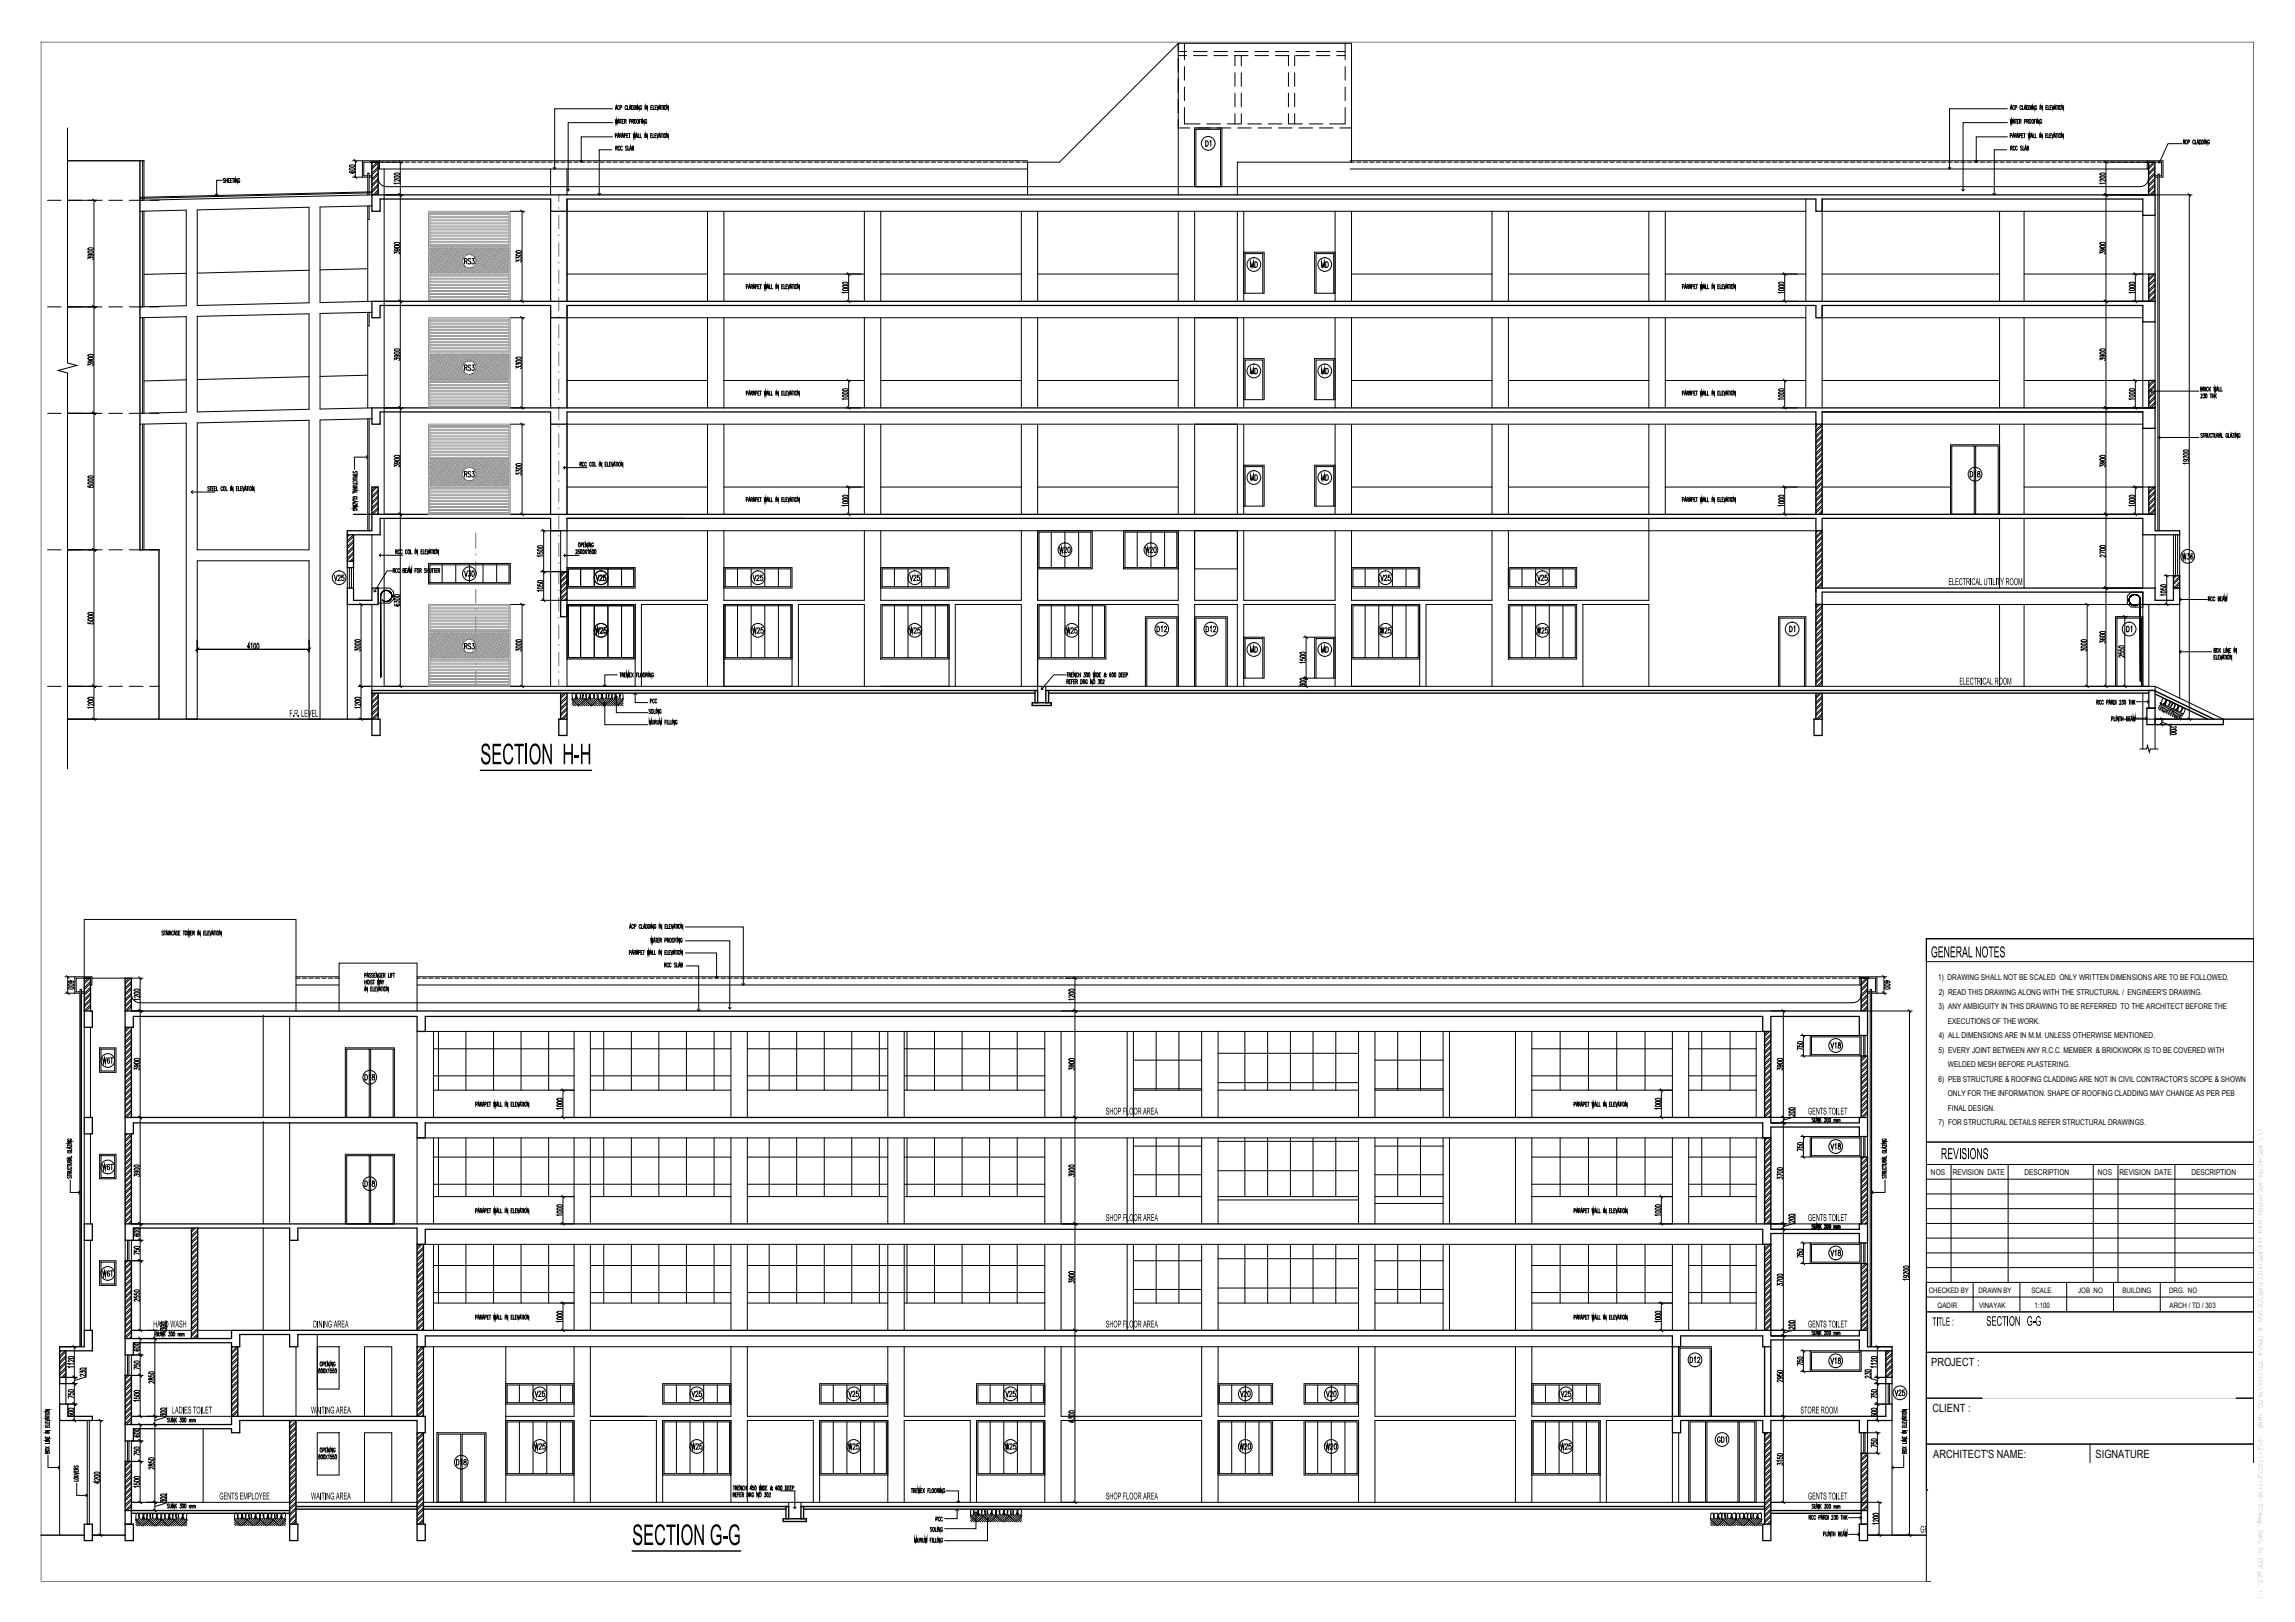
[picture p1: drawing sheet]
<svg xmlns="http://www.w3.org/2000/svg" width="841mm" height="594mm" viewBox="0 0 841 594" stroke-linecap="round" stroke-linejoin="round" font-family="sans-serif">
<defs><g id="words">
<g font-size="4.1">
<text x="707.7" y="500.3">PROJECT :</text>
<text x="708.2" y="517.1">CLIENT :</text>
<text x="708.5" y="534">ARCHITECT'S NAME:</text>
<text x="767.9" y="534">SIGNATURE</text>
</g>
<g font-size="2.9">
<text x="710.2" y="359">1) DRAWING SHALL NOT BE SCALED ONLY WRITTEN DIMENSIONS ARE TO BE FOLLOWED.</text>
<text x="710.5" y="364.3">2) READ THIS DRAWING ALONG WITH THE STRUCTURAL / ENGINEER'S DRAWING.</text>
<text x="710.4" y="369.7">3) ANY AMBIGUITY IN THIS DRAWING TO BE REFERRED TO THE ARCHITECT BEFORE THE</text>
<text x="713.8" y="374.9">EXECUTIONS OF THE WORK.</text>
<text x="710.5" y="380.3">4) ALL DIMENSIONS ARE IN M.M. UNLESS OTHERWISE MENTIONED.</text>
<text x="710.4" y="385.6">5) EVERY JOINT BETWEEN ANY R.C.C. MEMBER &amp; BRICKWORK IS TO BE COVERED WITH</text>
<text x="713.8" y="390.9">WELDED MESH BEFORE PLASTERING.</text>
<text x="710.4" y="396.2">6) PEB STRUCTURE &amp; ROOFING CLADDING ARE NOT IN CIVIL CONTRACTOR'S SCOPE &amp; SHOWN</text>
<text x="713.8" y="401.6">ONLY FOR THE INFORMATION. SHAPE OF ROOFING CLADDING MAY CHANGE AS PER PEB</text>
<text x="713.8" y="406.9">FINAL DESIGN.</text>
<text x="710.4" y="412.2">7) FOR STRUCTURAL DETAILS REFER STRUCTURAL DRAWINGS.</text>
<text x="707.6" y="430.4">NOS</text>
<text x="715.6" y="430.4">REVISION DATE</text>
<text x="741.9" y="430.4">DESCRIPTION</text>
<text x="768.8" y="430.4">NOS</text>
<text x="776.7" y="430.4">REVISION DATE</text>
<text x="803.1" y="430.4">DESCRIPTION</text>
</g>
<g font-size="2.8">
<text x="706.9" y="473.6">CHECKED BY</text>
<text x="725.1" y="473.5">DRAWN BY</text>
<text x="744.4" y="473.6">SCALE</text>
<text x="761.6" y="473.6">JOB NO</text>
<text x="777.8" y="473.6">BUILDING</text>
<text x="794.9" y="473.6">DRG. NO</text>
<text x="710.1" y="479">QADIR</text>
<text x="725.2" y="478.9">VINAYAK</text>
<text x="745.6" y="479">1:100</text>
<text x="795.1" y="479">ARCH / TD / 303</text>
</g>
<g font-size="2">
<text x="827.7" y="413.4" transform="rotate(90 827.7 413.4)">I:\1_ARCHICON-ARCH\OEN</text>
<text x="827.7" y="446.7" transform="rotate(90 827.7 446.7)">India</text>
<text x="827.7" y="453.4" transform="rotate(90 827.7 453.4)">Ltd\ARCHITECTURE\DESIGN</text>
<text x="827.7" y="486" transform="rotate(90 827.7 486)">&amp;</text>
<text x="827.7" y="489.3" transform="rotate(90 827.7 489.3)">DRG\4_TD\CIVIL\BLDG.</text>
<text x="827.7" y="517.8" transform="rotate(90 827.7 517.8)">NAME</text>
<text x="827.7" y="525.2" transform="rotate(90 827.7 525.2)">-2\211120\211118-TD.dwg,</text>
<text x="827.7" y="560.4" transform="rotate(90 827.7 560.4)">DWG</text>
<text x="827.7" y="570.6" transform="rotate(90 827.7 570.6)">PDF.pc3,</text>
</g>
</g></defs>
<!-- layer: PLAN -->
<g fill="none" stroke="#000" stroke-width=".51">
<path d="M24.7 58.9h28.1M51.3 58.9v142.5h7v62M135.8 59.4h2.8M72.3 234.5v4.3M72.3 237.8h41M113.3 234.5v4.3M378.3 257.4h6.9v1h-6.9zM379.3 252.9h1v4.5h-1zM379.3 252.9h-243v1h243M383.3 252.9h1v4.5h-1zM384.3 252.9h403.2M384.3 253.9h403.2"/>
<path d="M789.4 252.9l21.9 10.5M789.7 254.2l19.3 9.2M24.7 263.4h111.6M30.9 358.3h2.3M45.9 358.3h2.2M682 358.3h2.8M45.9 503.8h2.2M45.9 535.3h2.2M287 556.3h8.5v1h-8.5zM288 551.8h1v4.5h-1zM293.5 551.8h1v4.5h-1zM15 562.3h15.9"/>
<path d="M33.8 562.3h12.1M684.4 562.3h21.5"/>
</g>
<!-- layer: SEC-ELE -->
<g fill="none" stroke="#000" stroke-width=".37">
<path d="M24.7 46.9v86l3.5 1-6.9 1.8 3.4 .9v145M138.6 59.4h1.9M141.3 59.4h1.6M143.7 59.4h1.6M146.1 59.4h1.5M148.4 59.4h1.6M150.8 59.4h1.6M153.2 59.4h1.6M155.6 59.4h1.6M158 59.4h1.5M160.3 59.4h1.6M162.7 59.4h1.6"/>
<path d="M165.1 59.4h1.6M167.5 59.4h1.6M169.9 59.4h1.6M172.2 59.4h1.6M174.6 59.4h1.6M177 59.4h1.6M179.4 59.4h1.6M181.8 59.4h1.6M184.2 59.4h1.5M186.5 59.4h1.6M188.9 59.4h1.6M191.3 59.4h1.6"/>
<path d="M193.7 59.4h1.6M196.1 59.4h1.5M198.4 59.4h1.6M200.8 59.4h1.6M203.2 59.4h1.6M205.6 59.4h1.6M208 59.4h1.6M210.3 59.4h1.6M212.7 59.4h1.6M215.1 59.4h1.6M217.5 59.4h1.6M219.9 59.4h1.6"/>
<path d="M222.3 59.4h1.5M224.6 59.4h1.6M227 59.4h1.6M229.4 59.4h1.6M231.8 59.4h1.6M234.2 59.4h1.5M236.5 59.4h1.6M238.9 59.4h1.6M241.3 59.4h1.6M243.7 59.4h1.6M246.1 59.4h1.6M248.4 59.4h1.6"/>
<path d="M250.8 59.4h1.6M253.2 59.4h1.6M255.6 59.4h1.6M258 59.4h1.6M260.4 59.4h1.5M262.7 59.4h1.6M265.1 59.4h1.6M267.5 59.4h1.6M269.9 59.4h1.6M272.3 59.4h1.5M274.6 59.4h1.6M277 59.4h1.6"/>
<path d="M279.4 59.4h1.6M281.8 59.4h1.6M284.2 59.4h1.6M286.5 59.4h1.6M288.9 59.4h1.6M291.3 59.4h1.6M293.7 59.4h1.6M296.1 59.4h1.6M298.5 59.4h1.5M300.8 59.4h1.6M303.2 59.4h1.6M305.6 59.4h1.6"/>
<path d="M308 59.4h1.6M310.4 59.4h1.5M312.7 59.4h1.6M315.1 59.4h1.6M317.5 59.4h1.6M319.9 59.4h1.6M322.3 59.4h1.6M324.6 59.4h1.6M327 59.4h1.6M329.4 59.4h1.6M331.8 59.4h1.6M334.2 59.4h1.6"/>
<path d="M336.6 59.4h1.5M338.9 59.4h1.6M341.3 59.4h1.6M343.7 59.4h1.6M346.1 59.4h1.6M348.5 59.4h1.5M350.8 59.4h1.6M353.2 59.4h1.6M355.6 59.4h1.6M358 59.4h1.6M360.4 59.4h1.5M362.7 59.4h1.6"/>
<path d="M365.1 59.4h1.6M367.5 59.4h1.6M369.9 59.4h1.5M372.3 59.4h1.6M374.6 59.4h2M437.7 46.9h10.1v21.5h-10.1zM494.8 59.4h1.5M497.1 59.4h1.6M499.5 59.4h1.6M501.9 59.4h1.6M504.3 59.4h1.6M506.7 59.4h1.6"/>
<path d="M509 59.4h1.6M511.4 59.4h1.6M513.8 59.4h1.6M516.2 59.4h1.6M518.6 59.4h1.6M521 59.4h1.5M523.3 59.4h1.6M525.7 59.4h1.6M528.1 59.4h1.6M530.5 59.4h1.6M532.9 59.4h1.5M535.2 59.4h1.6"/>
<path d="M537.6 59.4h1.6M540 59.4h1.6M542.4 59.4h1.6M544.8 59.4h1.6M547.1 59.4h1.6M549.5 59.4h1.6M551.9 59.4h1.6M554.3 59.4h1.6M556.7 59.4h1.6M559.1 59.4h1.5M561.4 59.4h1.6M563.8 59.4h1.6"/>
<path d="M566.2 59.4h1.6M568.6 59.4h1.6M571 59.4h1.5M573.3 59.4h1.6M575.7 59.4h1.6M578.1 59.4h1.6M580.5 59.4h1.6M582.9 59.4h1.6M585.2 59.4h1.6M587.6 59.4h1.6M590 59.4h1.6M592.4 59.4h1.6"/>
<path d="M594.8 59.4h1.6M597.2 59.4h1.5M599.5 59.4h1.6M601.9 59.4h1.6M604.3 59.4h1.6M606.7 59.4h1.6M609.1 59.4h1.5M611.4 59.4h1.6M613.8 59.4h1.6M616.2 59.4h1.6M618.6 59.4h1.6M621 59.4h1.6"/>
<path d="M623.3 59.4h1.6M625.7 59.4h1.6M628.1 59.4h1.6M630.5 59.4h1.6M632.9 59.4h1.6M635.3 59.4h1.5M637.6 59.4h1.6M640 59.4h1.6M642.4 59.4h1.6M644.8 59.4h1.6M647.2 59.4h1.5M649.5 59.4h1.6"/>
<path d="M651.9 59.4h1.6M654.3 59.4h1.6M656.7 59.4h1.6M659.1 59.4h1.6M661.4 59.4h1.6M663.8 59.4h1.6M666.2 59.4h1.6M668.6 59.4h1.6M671 59.4h1.6M673.4 59.4h1.5M675.7 59.4h1.6M678.1 59.4h1.6"/>
<path d="M680.5 59.4h1.6M682.9 59.4h1.6M685.3 59.4h1.5M687.6 59.4h1.6M690 59.4h1.6M692.4 59.4h1.6M694.8 59.4h1.6M697.2 59.4h1.6M699.5 59.4h1.6M701.9 59.4h1.6M704.3 59.4h1.6M706.7 59.4h1.6"/>
<path d="M709.1 59.4h1.6M711.5 59.4h1.5M713.8 59.4h1.6M716.2 59.4h1.6M718.6 59.4h1.6M721 59.4h1.6M723.4 59.4h1.5M725.7 59.4h1.6M728.1 59.4h1.6M730.5 59.4h1.6M732.9 59.4h1.6M735.3 59.4h1.6"/>
<path d="M737.6 59.4h1.6M740 59.4h1.6M742.4 59.4h1.6M744.8 59.4h1.6M747.2 59.4h1.6M749.6 59.4h1.5M751.9 59.4h1.6M754.3 59.4h1.6M756.7 59.4h1.6M759.1 59.4h1.6M761.5 59.4h1.5M763.8 59.4h1.6"/>
<path d="M766.2 59.4h1.6M768.6 59.4h1.6M771 59.4h1.6M773.4 59.4h1.6M775.7 59.4h1.6M778.1 59.4h1.6M780.5 59.4h1.6M782.9 59.4h1.6M785.3 59.4h1.6M138.6 65.3a2.98 2.98 0 0 0 3 3l642.8 .1M140.8 61.9v126.5M201.8 77.4v33"/>
<path d="M259.3 77.4v33M265.3 77.4v33M316.8 77.4v33M322.8 77.4v33M374.3 77.4v33M380.3 77.4v33M431.8 77.4v33M437.8 77.4v33M453.4 77.4v33M455.8 77.4v33M489.3 77.4v33M495.3 77.4v33"/>
<path d="M546.7 77.4v33M552.8 77.4v33M604.2 77.4v33M610.2 77.4v33M661.8 77.4h-454v33M661.8 72.9v37.5M667.7 72.9v37.5M667.7 77.4h117.6M732.8 77.4v33M741.7 77.4v33M785.3 78.9v31.5M787.3 65.3a2.98 2.98 0 0 1-3 3"/>
<path d="M789.7 78.9v21.5M113.3 99l-41 1M134.8 98.4l-17.5 .4M455.8 92.4h7.5v15h-7.5zM481.8 92.4h7.5v15h-7.5zM68.3 100.1l-15.5 .4M201.8 116.4v33M207.8 100.4h51.5M259.3 116.4v33M265.3 116.4v33M265.3 100.4h51.5M316.8 116.4v33"/>
<path d="M322.8 116.4v33M322.8 100.4h51.5M374.3 116.4v33M380.3 116.4v33M380.3 100.4h51.5M431.8 116.4v33M455.8 116.4v33M489.3 116.4v33M495.3 116.4v33M495.3 100.4h51.4M546.7 116.4v33M552.8 116.4v33"/>
<path d="M552.8 100.4h51.4M604.2 116.4v33M610.2 116.4v33M610.2 100.4h51.6M661.8 116.4h-454v33M661.8 111.9v37.5M667.7 111.9v37.5M667.7 116.4h117.6M667.7 100.4h65.1M732.8 116.4v33M741.7 116.4v33M741.7 100.4h43.6"/>
<path d="M785.3 117.9v31.5M789.7 117.9v21.5M68.3 139.1l-15.5 .4M113.3 138l-41 1M134.8 137.4l-17.5 .5M207.8 139.4h51.5M265.3 139.4h51.5M322.8 139.4h51.5M380.3 139.4h51.5M455.8 131.4h7.5v15h-7.5zM481.8 131.4h7.5v15h-7.5zM495.3 139.4h51.4"/>
<path d="M552.8 139.4h51.4M610.2 139.4h51.6M667.7 139.4h65.1M741.7 139.4h43.6M201.8 155.4v33M259.3 155.4v33M265.3 155.4v33M316.8 155.4v33M322.8 155.4v33M374.3 155.4v33M380.3 155.4v33M431.8 155.4v33"/>
<path d="M437.8 149.4v-33h15.6v33M437.8 155.4v33M453.4 155.4v33M455.8 155.4v33M489.3 155.4v33M495.3 155.4v33M546.7 155.4v33M552.8 155.4v33M604.2 155.4v33M610.2 155.4v33M665.5 155.4h-457.7v33M667.7 155.4h117.6"/>
<path d="M732.8 155.4v33M741.7 155.4v33M785.3 156.9v31.5M789.7 156.9v21.5M207.8 178.4h51.5M265.3 178.4h51.5M322.8 178.4h51.5M380.3 178.4h51.5M455.8 170.4h7.5v15h-7.5zM481.8 170.4h7.5v15h-7.5zM495.3 178.4h51.4M552.8 178.4h51.4"/>
<path d="M610.2 178.4h55.3M667.7 178.4h47.1M714.8 162.9h18v25.5h-18zM741.7 178.4h43.6M136.3 195.9v19.5M140.8 189.9v61.5M205.5 194.4v15M259.3 194.4v25.5h-51.5M265.3 194.4v25.5h51.5v-25.5M322.8 194.4v25.5h51.5v-25.5M380.3 194.4h20v14h-20zM380.3 194.4v25.5h51.5v-25.5"/>
<path d="M411.7 194.4h20.1v14h-20.1zM437.8 194.4h15.6v14h-15.6zM437.8 194.4v25.5h15.6v-25.5M455.8 194.4v25.5h33.5v-25.5M495.3 194.4v25.5h51.4v-25.5M604.2 189.9v30h-51.4v-25.5M665.5 194.4h-457.7v15M732.8 189.9v25.5M741.7 189.9v25.5M785.3 195.9v19.5M789.7 195.9v19.5M796.5 195.9v15"/>
<path d="M798.8 195.9v15M127.3 207.9v7.5M129.6 207.9v7.5M157 206.4h30v7.5h-30zM207.8 207.9h25v7.5h-25zM265.3 207.9h25v7.5h-25zM322.8 207.9h25v7.5h-25zM495.3 207.9h24.9v7.5h-24.9zM552.8 207.9h25v7.5h-25zM127.3 221.4v42M136.3 221.4v31.5M207.8 221.4h25v20h-25z"/>
<path d="M207.8 221.4h25v30h-25zM265.3 221.4h25v20h-25zM265.3 221.4h25v30h-25zM265.3 221.4v30M322.8 221.4h25v20h-25zM323.8 221.4h24v30h-25M380.3 221.4h25v20h-25zM455.8 233.4h7.5v15h-7.5zM481.8 233.4h7.5v15h-7.5zM495.3 221.4h24.9v20h-24.9zM495.3 221.4h24.9v30h-24.9zM552.8 221.4h25v20h-25z"/>
<path d="M579.9 221.4h24.3v30M580.1 221.4v30M667.7 221.4h117.6v30v-25.5h-10v25.5M732.8 221.4v30M741.7 221.4v30M787.5 221.4v30M798.8 221.4v34.3M136.3 251.4h653.4M209.6 256.2h.1M209.6 256.2l2.3 2.3 2.4-2.3 2.3 2.3 2.3-2.3M209.6 257.7l.8 .8M209.6 257l1.5 1.5"/>
<path d="M209.8 254h.7l.5 .3v.8l-.5 1h-.7zM210.4 256.2l-.4 .4M211.1 256.2l-.7 .8M211.2 255.1l.2 .8-.3 .2-.3-.2zM211.3 254h1l.4 .3v1.1l-.4 .5h-.7zM211.9 258.5h.1M211.9 256.2l-1.2 1.1M212.3 258.1l.4 .4M212.7 257.7l.8 .8M212.7 256.2l-1.6 1.5M212.8 254l.4-.1 .3 .2-.3 1.9-.4-.3zM213.1 257.3l1.2 1.2"/>
<path d="M213.5 257l1.5 1.5M213.5 256.2l-1.9 1.9M213.8 254l.8 .1v1.9l-.9-.1zM213.9 256.6l1.9 1.9M214.3 256.2h.1M214.9 254h.6l.5 .5v.6l-.6 1h-.4zM215 256.2l-.4 .4M215.8 256.2l-.8 .8M216.1 255.1l.3 .8-.4 .2-.2-.2zM216.3 254h1l.3 .3v1.1l-.3 .5h-.8zM216.6 258.5h.1M216.6 256.2l-1.2 1.1"/>
<path d="M217 258.1l.4 .4M217.4 257.7l.7 .8M217.4 256.2l-1.6 1.5M217.7 257.3l1.2 1.2M217.9 254l.9 .1v1.9l-1-.1zM218.1 257l.8 .7M218.1 256.2l-1.9 1.9M218.5 256.6l.4 .4M219 256.2h.1M219 256.2l2.4 2.3 2.3-2.3 2.3 2.3 2.4-2.3M219 257.7l.8 .8M219 257l1.6 1.5"/>
<path d="M219.2 254h.8l.5 .5-.1 .7-.5 .9h-.6zM219.8 256.2l-.4 .4M220.6 256.2l-.8 .8M220.7 255.1l.2 .8-.4 .2-.2-.2zM220.8 254h1l.3 .3v1.1l-.3 .5h-.7zM221.4 258.5h.1M221.4 256.2l-1.2 1.1M221.8 258.1l.3 .4M222.1 257.7l.8 .8M222.1 256.2l-1.5 1.5M222.3 254l.3-.1 .4 .2-.3 1.9-.4-.3zM222.6 257.3l1.1 1.2"/>
<path d="M222.9 257l1.6 1.5M222.9 256.2l-1.9 1.9M223.2 254h.8l.1 2-1-.1zM223.3 256.6l2 1.9M223.7 256.2h.1M224.5 254h.4l.5 .5-.4 1.4-.6 .2zM224.5 256.2l-.4 .4M225.3 256.2l-.8 .8M225.6 255.1l.3 .8-.4 .2-.2-.2zM225.7 254h1l.3 .3v1.1l-.2 .5h-.9zM226 258.5h.1M226 256.2l-1.1 1.1"/>
<path d="M226.4 258.1l.4 .4M226.8 257.7l.8 .8M226.8 256.2l-1.5 1.5M227.2 257.3l1.2 1.2M227.3 254h.8l.1 2-.9-.1zM227.6 257l.8 .7M227.6 256.2l-1.9 1.9M228 256.6l.4 .4M228.4 256.2h.1M235 251.4v-30h24.3v30M292.6 251.4v-30h24.2v30M350.1 251.4v-30h24.2v30"/>
<path d="M383.3 251.4v1.5M419.7 251.4v-25.5h12.1v25.5v-30h-51.5v31.5M449.8 251.4v-25.5h-12v25.5v-30h15.6v30M455.8 251.4v-30h33.5v30M522.6 251.4v-30h24.1v30M651.8 251.4v-25.5h10v25.5M785.3 253.9v20.4M789.7 251.4v1.5M789.7 251.4l25.1 12M791 259l.4 1.1M791.3 258.4l.7 2M791.6 257.6h.1"/>
<path d="M791.6 257.6l1.1 3.2 3.1-1.1 1.1 3.1 3.1-1.1M792.3 258l-.5 .2M792.5 256l.3-.3 .5 .2 .4 .7-.4 .8-.8 .5-.6-.2zM792.9 258l.7-.6-.3 .9zM793 258.3l-1 .4M793.8 258.7l-1.6 .5M794 256.5a1.01 1.01 0 0 1 1.2 .8l-.8 1.3-.8-.2zM794.4 259l-2 .7M795.2 259.3l-2.7 1M795.3 259.8l.9 2.7M795.4 257.2l.4-.1 .3 .4-.9 1.5-.3 .1-.2-.4zM795.8 259.7h.1"/>
<path d="M796.3 257.5l.8 .4-.7 1.6-.3 .1-.7-.5zM797.2 258.3l.3-.3 .3 .1 .3 .8-.3 .6-.9 .6-.4-.2zM798.5 258.7l1 .3 .2 .4-.5 1-.5 .4-.7-.3zM800 259.4l.5-.1 .3 .4-.6 1.6-.3 .2-.8-.6zM784.2 274.3h2.5l.3-1.2 .6 2.4 .4-1.2h2.9M789.7 262.7v11.6M792.7 260.8h.1M793.3 260.6l.1 .5M793.8 260.4l.3 1.1M794.3 260.2l.5 1.6M794.8 260.1l.7 2M796.6 260l-.6 .2"/>
<path d="M796.9 262.8h.1M797.2 260.4l-1 .3M797.3 260.1l.7-.6-.1 .9zM797.4 262.6l.2 .5M798 262.4l.3 1M798 260.7l-1.6 .5M798.5 262.3l.6 1.5M798.6 261l-2 .7M799 262l.4 1.1M799.4 261.4l-2.6 .9M799.5 261.9l.2 .5M30.9 358.3v-21.5h77.6v33.5"/>
<path d="M108.5 358.3h1.5M110.8 358.3h1.6M113.2 358.3h1.6M115.5 358.3h1.6M118 358.3h1.5M120.3 358.3h1.6M122.7 358.3h1.6M152.8 358.3h1.1M154.7 358.3h1.6M157.1 358.3h1.6M159.5 358.3h1.6M161.9 358.3h1.6"/>
<path d="M164.3 358.3h1.5M166.6 358.3h1.6M169 358.3h1.6M171.4 358.3h1.6M173.8 358.3h1.6M176.2 358.3h1.5M178.5 358.3h1.6M180.9 358.3h1.6M183.3 358.3h1.6M185.7 358.3h1.6M188.1 358.3h1.6M190.4 358.3h1.6"/>
<path d="M192.8 358.3h1.6M195.2 358.3h1.6M197.6 358.3h1.6M200 358.3h1.6M202.4 358.3h1.5M204.7 358.3h1.6M207.1 358.3h1.6M209.5 358.3h1.6M211.9 358.3h1.6M214.3 358.3h1.5M216.6 358.3h1.6M219 358.3h1.6"/>
<path d="M221.4 358.3h1.6M223.8 358.3h1.6M226.2 358.3h1.6M228.5 358.3h1.6M230.9 358.3h1.6M233.3 358.3h1.6M235.7 358.3h1.6M238.1 358.3h1.6M240.5 358.3h1.5M242.8 358.3h1.6M245.2 358.3h1.6M247.6 358.3h1.6"/>
<path d="M250 358.3h1.6M252.4 358.3h1.5M254.7 358.3h1.6M257.1 358.3h1.6M259.5 358.3h1.6M261.9 358.3h1.6M264.3 358.3h1.6M266.6 358.3h1.6M269 358.3h1.6M271.4 358.3h1.6M273.8 358.3h1.6M276.2 358.3h1.6"/>
<path d="M278.6 358.3h1.5M280.9 358.3h1.6M283.3 358.3h1.6M285.7 358.3h1.6M288.1 358.3h1.6M290.5 358.3h1.5M292.8 358.3h1.6M295.2 358.3h1.6M297.6 358.3h1.6M300 358.3h1.6M302.4 358.3h1.6M304.7 358.3h1.6"/>
<path d="M307.1 358.3h1.6M309.5 358.3h1.6M311.9 358.3h1.6M314.3 358.3h1.6M316.7 358.3h1.5M319 358.3h1.6M321.4 358.3h1.6M323.8 358.3h1.6M326.2 358.3h1.6M328.6 358.3h1.5M330.9 358.3h1.6M333.3 358.3h1.6"/>
<path d="M335.7 358.3h1.6M338.1 358.3h1.6M340.5 358.3h1.6M342.8 358.3h1.6M345.2 358.3h1.6M347.6 358.3h1.6M350 358.3h1.6M352.4 358.3h1.6M354.8 358.3h1.5M357.1 358.3h1.6M359.5 358.3h1.6M361.9 358.3h1.6"/>
<path d="M364.3 358.3h1.6M366.7 358.3h1.5M369 358.3h1.6M371.4 358.3h1.6M373.8 358.3h1.6M376.2 358.3h1.6M378.6 358.3h1.6M380.9 358.3h1.6M383.3 358.3h1.6M385.7 358.3h1.6M388.1 358.3h1.6M390.5 358.3h1.6"/>
<path d="M392.9 358.3h1.5M395.2 358.3h1.6M397.6 358.3h1.6M400 358.3h1.6M402.4 358.3h1.6M404.8 358.3h1.5M407.1 358.3h1.6M409.5 358.3h1.6M411.9 358.3h1.6M414.3 358.3h1.6M416.7 358.3h1.6M419 358.3h1.6"/>
<path d="M421.4 358.3h1.6M423.8 358.3h1.6M426.2 358.3h1.6M428.6 358.3h1.6M431 358.3h1.5M433.3 358.3h1.6M435.7 358.3h1.6M438.1 358.3h1.6M440.5 358.3h1.6M442.9 358.3h1.5M445.2 358.3h1.6M447.6 358.3h1.6"/>
<path d="M450 358.3h1.6M452.4 358.3h1.6M454.8 358.3h1.6M457.1 358.3h1.6M459.5 358.3h1.6M461.9 358.3h1.6M464.3 358.3h1.6M466.7 358.3h1.6M469.1 358.3h1.5M471.4 358.3h1.6M473.8 358.3h1.6M476.2 358.3h1.6"/>
<path d="M478.6 358.3h1.6M481 358.3h1.5M483.3 358.3h1.6M485.7 358.3h1.6M488.1 358.3h1.6M490.5 358.3h1.6M492.9 358.3h1.6M495.2 358.3h1.6M497.6 358.3h1.6M500 358.3h1.6M502.4 358.3h1.6M504.8 358.3h1.6"/>
<path d="M507.2 358.3h1.5M509.5 358.3h1.6M511.9 358.3h1.6M514.3 358.3h1.6M516.7 358.3h1.6M519.1 358.3h1.5M521.4 358.3h1.6M523.8 358.3h1.6M526.2 358.3h1.6M528.6 358.3h1.6M531 358.3h1.6M533.3 358.3h1.6"/>
<path d="M535.7 358.3h1.6M538.1 358.3h1.6M540.5 358.3h1.6M542.9 358.3h1.6M545.3 358.3h1.5M547.6 358.3h1.6M550 358.3h1.6M552.4 358.3h1.6M554.8 358.3h1.6M557.2 358.3h1.5M559.5 358.3h1.6M561.9 358.3h1.6"/>
<path d="M564.3 358.3h1.6M566.7 358.3h1.6M569.1 358.3h1.6M571.4 358.3h1.6M573.8 358.3h1.6M576.2 358.3h1.6M578.6 358.3h1.6M581 358.3h1.6M583.4 358.3h1.5M585.7 358.3h1.6M588.1 358.3h1.6M590.5 358.3h1.6"/>
<path d="M592.9 358.3h1.6M595.3 358.3h1.5M597.6 358.3h1.6M600 358.3h1.6M602.4 358.3h1.6M604.8 358.3h1.6M607.2 358.3h1.6M609.5 358.3h1.6M611.9 358.3h1.6M614.3 358.3h1.6M616.7 358.3h1.6M619.1 358.3h1.6"/>
<path d="M621.5 358.3h1.5M623.8 358.3h1.6M626.2 358.3h1.6M628.6 358.3h1.6M631 358.3h1.6M633.4 358.3h1.5M635.7 358.3h1.6M638.1 358.3h1.6M640.5 358.3h1.6M642.9 358.3h1.6M645.3 358.3h1.6M647.6 358.3h1.6"/>
<path d="M650 358.3h1.6M652.4 358.3h1.6M654.8 358.3h1.6M657.2 358.3h1.6M659.6 358.3h1.5M661.9 358.3h1.6M664.3 358.3h1.6M666.7 358.3h1.6M669.1 358.3h1.6M671.5 358.3h1.5M673.8 358.3h1.6M676.2 358.3h1.6"/>
<path d="M678.6 358.3h1.6M681 358.3h1M30.9 376.3v33M33.2 376.3v33M96.4 371.8v37.5M106.1 372.3v37M124.3 370.3v-17.5h28.5v17.5M158.8 377.8v31.5M210.4 377.8v31.5M216.3 377.8v31.5M267.9 377.8v31.5M273.9 377.8v31.5"/>
<path d="M325.3 377.8v31.5M331.4 377.8v31.5M382.9 377.8v31.5M388.8 377.8v31.5M413.1 377.8v31.5M415.3 377.8v31.5M440.4 377.8v31.5M446.4 377.8v31.5M497.9 377.8v31.5M503.9 377.8v31.5M528.8 377.8v31.5M531.2 377.8v31.5"/>
<path d="M555.3 377.8v31.5M561.4 377.8v31.5M612.9 377.8v31.5M618.8 377.8v31.5M643.6 377.8v31.5M649.1 377.8h-496.3v31.5M663.4 379.3h18.6v7.5h-18.6zM682 364.3a2.98 2.98 0 0 1-2.9 2.9l-627.9 .1a3.1 3.1 0 0 1-3.1-3M684.4 379.3v7.5M36.5 383.8h6v9h-6zM126.5 383.8h18v25.5h-18zM158.8 399.3h51.6"/>
<path d="M216.3 399.3h51.6M273.9 399.3h51.4M331.4 399.3h51.5M415.3 399.3h25.1M446.4 399.3h51.5M503.9 399.3h24.9M561.4 399.3h51.5M618.8 399.3h24.8M30.9 415.3v33M33.2 415.3v33M96.4 410.8v37.5M106.1 411.3v37"/>
<path d="M158.8 416.8v31.5M210.4 416.8v31.5M216.3 416.8v31.5M267.9 416.8v31.5M273.9 416.8v31.5M325.3 416.8v31.5M331.4 416.8v31.5M382.9 416.8v31.5M388.8 416.8v31.5M413.1 416.8v31.5M415.3 416.8v31.5M440.4 416.8v31.5"/>
<path d="M446.4 416.8v31.5M497.9 416.8v31.5M503.9 416.8v31.5M528.8 416.8v31.5M531.2 416.8v31.5M555.3 416.8v31.5M561.4 416.8v31.5M612.9 416.8v31.5M618.8 416.8v31.5M643.6 416.8v31.5M648.9 409.3h33.1M649.1 416.8h-496.3v31.5"/>
<path d="M663.4 416.3h18.6v7.5h-18.6zM684.4 416.3v7.5M36.5 422.8h6v9h-6zM126.5 422.8h18v25.5h-18zM158.8 438.3h51.6M216.3 438.3h51.6M273.9 438.3h51.4M331.4 438.3h51.5M415.3 438.3h25.1M446.4 438.3h51.5M503.9 438.3h24.9M561.4 438.3h51.5"/>
<path d="M618.8 438.3h24.8M30.9 454.3v33M33.2 454.3v33M45.9 454.3v7.5M48.1 454.3v7.5M96.4 449.8v37.5M106.1 454.3v33M152.8 455.8h496.3M158.8 455.8v31.5M210.4 455.8v31.5M216.3 455.8v31.5M267.9 455.8v31.5"/>
<path d="M273.9 455.8v31.5M325.3 455.8v31.5M331.4 455.8v31.5M382.9 455.8v31.5M388.8 455.8v31.5M413.1 455.8v31.5M415.3 455.8v31.5M440.4 455.8v31.5M446.4 455.8v31.5M497.9 455.8v31.5M503.9 455.8v31.5M528.8 455.8v31.5"/>
<path d="M531.2 455.8v31.5M555.3 455.8v31.5M561.4 455.8v31.5M612.9 455.8v31.5M618.8 455.8v31.5M643.6 455.8v31.5M648.9 448.3h33.1M663.4 455.3h18.6v7.5h-18.6zM684.4 455.3v7.5M36.5 461.8h6v9h-6zM158.8 477.3h51.6M216.3 477.3h51.6"/>
<path d="M273.9 477.3h51.4M331.4 477.3h51.5M415.3 477.3h25.1M446.4 477.3h51.5M503.9 477.3h24.9M561.4 477.3h51.5M618.8 477.3h24.8M45.9 496.3v7.5M48.1 496.3v7.5M48.1 487.3h22.1M72.4 487.3h12.5M96.4 488.8v30"/>
<path d="M108.5 493.3v25.5M116.3 493.3h8v15.5h-8zM116.3 488.8v30M155.2 493.3h457.7M158.8 493.3v56.9M185.3 493.3v56.9M210.4 493.3v25.5h-25.1M216.3 493.3v25.5h51.6v-25.5M273.9 493.3v25.5h51.4v-25.5M331.4 493.3v25.5h51.5v-25.5M388.8 493.3v25.5h51.6v-25.5M446.4 493.3v25.5h51.5v-25.5"/>
<path d="M503.9 493.3v25.5h51.4v-25.5M561.4 493.3v25.5h51.5M648.9 487.3h33.1M663.4 494.7h18.6v7.6h-18.6zM21.9 506.8v7.5M24.1 506.8v7.5M48.1 518.8h36.8M133.6 518.8v-25.5h10v25.5M185.3 506.8h25.1v7.5h-25.1zM242.8 506.8h25.1v7.5h-25.1zM300.4 506.8h24.9v7.5h-24.9zM357.9 506.8h25v7.5h-25z"/>
<path d="M446.4 506.8h20v7.5h-20zM477.9 506.8h20v7.5h-20zM561.4 506.8h25v7.5h-25zM615.2 518.8v-25.5h12v25.5M691.1 506.8v7.5M693.3 506.8v7.5M21.9 520.3v42M45.9 527.8v7.5M48.1 527.8v7.5M74.4 523.3v26.9M116.3 524.8h8v15.5h-8zM160.1 524.8h18v25.4h-18z"/>
<path d="M185.3 520.3h25.1v20h-25.1zM185.3 520.3h24.3M210.4 520.3v29.9M242.8 520.3h25.1v20h-25.1zM300.4 520.3h24.9v20h-24.9zM357.9 520.3h25v20h-25zM446.4 520.3h20v20h-20zM477.9 520.3h20v20h-20zM561.4 520.3h25v20h-25zM612.9 520.3h-24.2v29.9M612.9 524.8v25.4M615.2 524.8v25.4"/>
<path d="M618.8 520.3h24.8v29.9h-24.8zM682 524.8v7.5M684.4 524.8v7.5M693.3 520.3v42M48.1 550.2h58M49.8 556.8h.1M49.8 556.8l2.1 2.1M49.8 557.5l1.3 1.4M49.8 558.3l.5 .6M49.9 556.6l-.1 .2M50 554.4h.8l-.1 2h-.7l-.2-.2zM50.7 556.6l-.6 .5"/>
<path d="M51.2 554.4h1.2l-.4 2-.8-.2-.2-1.4zM51.5 556.6l-1 .9M52.3 558.9l2.1-2.1 2.2 2.1M52.3 556.6l-1.4 1.3M52.5 558.7l.2 .2M52.5 555.5l.4 .8-.3 .2-.3-.2zM52.8 554.7l.5-.4 .4 .1v2.1l-.6-.2-.4-.8zM52.8 558.3l.6 .6M53.1 556.6l-1.8 1.7M53.3 557.9l.9 1M53.6 557.5l1.4 1.4M53.8 556.6l-2.1 2.1"/>
<path d="M54 557.1l1.8 1.8M54.1 554.4h.8v2h-.7l-.3-.2zM54.2 556.6l.2 .2 .2-.2M55.2 554.4l.3-.1 .4 .2v1.5l-.4 .4-.2-.1zM55.4 556.6l-.6 .5M56.1 556.6l-.9 .9M56.2 554.4h1.2l-.4 2-.8-.2-.2-1.4zM56.9 556.6l-1.3 1.3M57.1 558.7l.2 .2M57.3 555.6l.2-.1 .2 .9h-.4zM57.5 558.3l.6 .6M57.7 554.7l.6-.4 .6 .1v2.1l-.8-.2-.4-.8z"/>
<path d="M57.7 556.6l-1.7 1.7M57.9 557.9l1 1M58.3 557.5l.8 .8M58.5 556.6l-2.1 2.1M58.7 557.1l.4 .4M58.9 556.6l.2 .2M59.1 556.8h.1M59.1 556.8l-2.2 2.1M59.2 556.8h.1M59.2 556.8l2.2 2.1M59.2 557.5l1.4 1.4M59.2 558.3l.6 .6"/>
<path d="M59.4 556.6l-.2 .2M59.4 554.4l.9 .1-.1 1.9-1-.2zM60.2 556.6l-.6 .5M60.7 554.4h1l.2 .2-.3 1.7-.9-.1zM60.9 556.6l-.9 .9M61.7 558.9l2.2-2.1 2.1 2.1M61.7 556.6l-1.3 1.3M61.9 555.5l.4 .8-.2 .2-.4-.2zM61.9 558.7l.2 .2M62.2 554.7l.6-.4 .4 .1-.1 2.1-.6-.2zM62.3 558.3l.6 .6M62.5 556.6l-1.7 1.7"/>
<path d="M62.7 557.9l1 1M63.1 557.5l1.3 1.4M63.3 556.6l-2.2 2.1M63.5 557.1l1.7 1.8M63.6 554.4h.8l-.1 2-.9-.2zM63.7 556.6l.2 .2 .2-.2M64.7 554.4l.5-.1 .1 .2v1.7l-.3 .2-.4-.9zM64.8 556.6l-.5 .5M65.6 556.6l-.9 .9M65.6 554.4h1.2l-.3 1.9-.9-.1zM66.4 556.6l-1.4 1.3M66.6 558.7l.2 .2"/>
<path d="M66.9 555.5l.4 .8-.3 .2-.3-.2zM67 558.3l.6 .6M67.2 554.7l.4-.3h.7v2.1l-.8-.2-.4-.8zM67.2 556.6l-1.8 1.7M67.4 557.9l.9 1M67.7 557.5l.8 .8M67.9 556.6l-2.1 2.1M68.1 557.1l.4 .4M68.3 556.6l.2 .2M68.5 556.8h.1M68.5 556.8l-2.1 2.1M85.9 556.6h.1"/>
<path d="M85.9 556.6l2.2 2.2M85.9 557.4l1.4 1.4M85.9 558.2l.6 .6M86.1 556.5l-.2 .1M86.2 554.3h.7l.2 2h-1l-.1-.2zM86.9 556.5l-.6 .5M87.4 554.3h1.2l-.4 2-.8-.2zM87.6 556.5l-.9 .9M88.4 558.8l2.2-2.2 2.1 2.2M88.4 556.5l-1.3 1.3M88.6 558.6l.2 .2M88.7 555.4l.3 .9h-.5z"/>
<path d="M88.9 554.7l.6-.5 .4 .2-.1 2-.5-.1-.4-.9zM89 558.2l.6 .6M89.2 556.5l-1.7 1.7M89.4 557.8l1 1M89.8 557.4l1.4 1.4M90 556.5l-2.1 2.1M90.2 557l1.8 1.8M90.3 554.3h.8l.1 2h-1l-.1-.2zM90.4 556.5h.3M91.3 554.3l.7 .1v1.6l-.3 .3-.3-.1zM91.5 556.5l-.6 .5M92.3 556.5l-.9 .9"/>
<path d="M92.3 554.3h1.2l-.4 2-.8-.2zM93.1 556.5l-1.4 1.3M93.3 558.6l.2 .2M93.6 555.4l.4 .9h-.6zM93.7 558.2l.6 .6M93.9 554.7l.4-.5h.7v2.2l-.8-.1-.4-.9zM93.9 556.5l-1.8 1.7M94.1 557.8l1 1M94.5 557.4l.7 .8M94.6 556.5l-2.1 2.1M94.8 557l.4 .4M95.1 556.5l.1 .1"/>
<path d="M95.2 556.6h.1M95.2 556.6l-2.1 2.2M95.4 556.6h.1M95.4 556.6l2.1 2.2M95.4 557.4l1.3 1.4M95.4 558.2l.6 .6M95.6 556.5l-.2 .1M95.6 554.3h.8l.1 2h-.9l-.2-.2zM96.3 556.5l-.5 .5M96.8 554.3l1.1-.1 .2 .2-.5 1.9-.7-.2zM97.1 556.5l-.9 .9M97.9 558.8l2.1-2.2 2.2 2.2"/>
<path d="M97.9 556.5l-1.4 1.3M98.1 555.4l.4 .9h-.6zM98.1 558.6l.2 .2M98.4 554.7l.4-.5 .5 .2v2l-.6-.1-.3-.8zM98.5 558.2l.6 .6M98.7 556.5l-1.8 1.7M98.9 557.8l.9 1M99.2 557.4l1.4 1.4M99.5 556.5l-2.2 2.1M99.6 557l1.8 1.8M99.8 554.3l.8 .1v1.9h-.9l-.2-.2zM99.8 556.5h.4"/>
<path d="M100.8 554.3l.7 .1v1.6l-.4 .3-.4-1zM101 556.5l-.6 .5M101.8 554.3l1-.1 .3 .2-.6 1.9-.7-.2zM101.8 556.5l-1 .9M102.5 556.5l-1.3 1.3M102.8 558.6l.2 .2M103.1 555.4l.3 .9h-.5zM103.1 558.2l.6 .6M103.3 556.5l-1.7 1.7M103.5 557.8l1 1M103.7 554.2l.8 .2v2l-.8-.1-.4-.8v-.8zM103.9 557.4l.8 .8"/>
<path d="M104.1 556.5l-2.1 2.1M104.3 557l.4 .4M104.5 556.5l.2 .1M104.7 556.6h.1M104.7 556.6l-2.2 2.2M108.5 550.2h44.3M133.6 550.2v-25.4h10v25.4M155.2 550.2h491.5M216.3 550.2v-29.9h24.3v29.9M242.8 550.2v-29.9h25.1v29.9M273.9 550.2v-29.9h24.1v29.9M289 550.2v1.6"/>
<path d="M293.5 550.2v1.6M300.4 550.2v-29.9h24.9v29.9M331.4 550.2v-29.9h24.2v29.9M355.7 555.2h.1M355.7 555.2l2.1 2.2M355.7 556l1.3 1.4M355.7 556.8l.5 .6M355.8 555.1l-.1 .1M355.9 552.9h.8l-.1 2-.9-.2zM356.6 555.1l-.6 .5M357.1 552.9l1.1-.1 .2 .2-.4 1.8-.9-.1zM357.4 555.1l-1 .9"/>
<path d="M357.9 550.2v-29.9h25v29.9M358.2 557.4l2.1-2.2 2.2 2.2M358.2 555.1l-1.4 1.3M358.4 554l.3 .8-.5 .1zM358.4 557.2l.2 .2M358.7 556.8l.6 .6M358.9 555.1l-1.7 1.7M359 552.8h.6l.1 .5-.1 1.7-.6-.2-.4-.7v-.7zM359.1 556.4l1 1M359.5 556l1.4 1.4M359.7 555.1l-2.1 2.1M359.9 555.6l1.8 1.8"/>
<path d="M360 552.9l.9 .1-.1 1.9-1-.2zM360.1 555.1h.4M361.1 552.9l.7 .1v1.6l-.4 .3-.4-1zM361.2 555.1l-.5 .5M362 552.9l1.1-.1 .2 .2-.4 1.8-.8-.1zM362 555.1l-.9 .9M362.8 555.1l-1.3 1.3M363 557.2l.2 .2M363.3 554l.4 .8-.2 .1-.4-.1zM363.4 556.8l.6 .6M363.6 555.1l-1.8 1.7M363.8 556.4l1 1"/>
<path d="M364 552.8l.8 .1v2.1l-.8-.2-.4-.7-.1-.7zM364.2 556l.8 .8M364.4 555.1l-2.1 2.1M364.6 555.6l.4 .4M364.8 555.1l.2 .1M365 555.2h.1M365 555.2l-2.2 2.2M365.1 556l1.4 1.4M365.1 556.8l.6 .6M365.3 555.1l-.2 .1 2.2 2.2M365.3 552.9h.8v2l-1-.2zM366.1 555.1l-.6 .5"/>
<path d="M366.6 552.9h1.2l-.5 2-.7-.2-.2-1.4zM366.8 555.1l-.9 .9M367.6 557.4l2.2-2.2 2.1 2.2M367.6 555.1l-1.3 1.3M367.8 557.2l.2 .2M367.8 554l.4 .8-.5 .1zM368.1 553.3l.4-.5 .6 .1-.1 2.1-.6-.2-.3-.8zM368.2 556.8l.6 .6M368.4 555.1l-1.7 1.7M368.6 556.4l1 1M369 556l1.3 1.4M369.2 555.1l-2.2 2.1"/>
<path d="M369.4 555.6l1.7 1.8M369.5 552.9h.8l-.1 2-.9-.2zM369.6 555.1h.3M370.5 552.9l.7 .1v1.6l-.3 .3-.3-.2zM370.7 555.1l-.6 .5M371.5 555.1l-1 .9M371.5 552.9h1.2l-.4 2-.8-.2-.2-1.4zM372.3 555.1l-1.4 1.3M372.5 557.2l.2 .2M372.8 554l.4 .8-.6 .1zM372.8 556.8l.7 .6M373.1 553.3l.5-.5 .6 .1v2.1l-.8-.2-.4-.8z"/>
<path d="M373.1 555.1l-1.8 1.7M373.3 556.4l.9 1M373.6 556l.8 .8M373.8 555.1l-2.1 2.1M374 555.6l.4 .4M374.2 555.1l.2 .1M374.4 555.2h.1M374.4 555.2l-2.1 2.2M388.8 550.2v-29.9h51.6v29.9M446.4 550.2v-29.9h51.5v29.9M503.9 550.2v-29.9h51.4v29.9M561.4 550.2v-29.9h25v29.9"/>
<path d="M626.8 556.6h.1M626.8 556.6l2.2 2.2M626.8 557.4l1.4 1.4M626.8 558.2l.6 .6M627 556.5l-.2 .1M627.1 554.3h.8l.1 2h-1l-.1-.2zM627.8 556.5l-.6 .5M628.3 554.3h1.2l-.4 2-.8-.2zM628.6 556.5l-1 .9M629.3 558.8l2.2-2.2 2.2 2.2M629.3 556.5l-1.3 1.3M629.6 558.6l.2 .2"/>
<path d="M629.6 555.4l.4 .9h-.6zM630 558.2l.6 .6M630.1 556.5l-1.7 1.7M630.3 554.2h.4l.2 .5-.1 1.7-.6-.1-.4-.9v-.7zM630.4 557.8l.9 1M630.7 557.4l1.4 1.4M630.9 556.5l-2.1 2.1M631.1 557l1.8 1.8M631.2 554.3h.8l.1 2h-.9l-.2-.2zM631.3 556.5h.4M632.3 554.3l.7 .1-.1 1.6-.3 .3-.3-.1zM632.5 556.5l-.6 .5"/>
<path d="M633.2 556.5l-.9 .9M633.3 554.3h1.2l-.5 2-.7-.2zM634 556.5l-1.3 1.3M634.2 558.6l.2 .2M634.5 555.4l.4 .9h-.5zM634.6 558.2l.6 .6M634.8 554.7l.4-.5h.7v2.2l-.8-.1-.3-.9zM634.8 556.5l-1.7 1.7M635 557.8l1 1M635.4 557.4l.8 .8M635.6 556.5l-2.2 2.1M635.8 557l.4 .4"/>
<path d="M636 556.5l.2 .1M636.2 556.6h.1M636.2 556.6l-2.2 2.2M636.3 556.6h.1M636.3 556.6l2.1 2.2M636.3 557.4l1.4 1.4M636.3 558.2l.6 .6M636.5 556.5l-.2 .1M636.5 554.3h.8l.1 2h-.9l-.2-.2zM637.3 556.5l-.6 .5M637.8 554.3l1-.1 .2 .2-.5 1.9-.7-.2zM638 556.5l-.9 .9"/>
<path d="M638.8 558.8l2.2-2.2 2.1 2.2M638.8 556.5l-1.3 1.3M639 555.4l.4 .9h-.2l-.4-.1zM639 558.6l.2 .2M639.3 554.7l.4-.5 .6 .2-.1 2-.5-.1-.4-.8zM639.4 558.2l.6 .6M639.6 556.5l-1.8 1.7M639.8 557.8l1 1M640.2 557.4l1.4 1.4M640.3 556.5l-2.1 2.1M640.6 557l1.7 1.8M640.7 554.3h.7l.2 2h-1l-.1-.2z"/>
<path d="M640.8 556.5h.4M641.7 554.3l.8 .1-.1 1.6-.4 .3-.3-1zM641.9 556.5l-.5 .5M642.7 554.3l1.1-.1 .2 .2-.5 1.9-.7-.2zM642.7 556.5l-1 .9M643.5 556.5l-1.4 1.3M643.7 558.6l.2 .2M644 555.4l.4 .9h-.6zM644.1 558.2l.6 .6M644.2 554.7l.5-.5h.7v2.2l-.8-.1-.4-.8zM644.2 556.5l-1.7 1.7M644.5 557.8l.9 1"/>
<path d="M644.8 557.4l.8 .8M645 556.5l-2.1 2.1M645.2 557l.4 .4M645.4 556.5l.2 .1M645.6 556.6h.1M645.6 556.6l-2.1 2.2M648.9 550.2h33.1"/>
</g>
<!-- layer: SEC-WALL-HAT -->
<g fill="none" stroke="#000" stroke-width=".37">
<path d="M136.8 59.4l-.5 .5M138.2 59.4l-1.9 1.9M138.6 59.7l-2.3 2.3M787.8 59.4l-.4 .4M789.2 59.4l-1.8 1.8M789.7 59.6l-2.3 2.3M138.6 61.1l-2.3 2.3M138.6 63.2l-2.3 2.3M138.6 65.4l-2.3 2.2M138.6 67.5l-2.3 2.3M138.6 69.6l-1.8 1.8M138.6 61.8l-2.3 2.3"/>
<path d="M138.6 63.9l-2.3 2.4M138.6 66l-2.3 2.4M138.6 68.2l-2.3 2.3M138.6 70.3l-1.1 1.1M789.7 61l-2.3 2.4M789.7 63.2l-2.3 2.3M789.7 65.3l-2.3 2.3M789.7 67.4l-2.3 2.3M789.7 69.6l-1.9 1.8M789.7 61.8l-2.3 2.3M789.7 63.9l-2.3 2.3M789.7 66l-2.3 2.3"/>
<path d="M789.7 68.1l-2.3 2.3M789.7 70.2l-1.2 1.2M787.7 100.4l-.2 .2M789.1 100.4l-1.6 1.6M789.7 101.9l-2.2 2.2M789.7 104.7l-2.2 2.3M789.7 106.8l-2.2 2.3M789.7 104l-2.2 2.3M789.7 106.1l-2.2 2.3M789.7 108.2l-2.1 2.2M789.7 110.3v.1M789.7 100.4l-2.2 2.3"/>
<path d="M789.7 102.6l-2.2 2.3M789.7 108.9l-1.4 1.5M787.7 139.4l-.2 .2M789.1 139.4l-1.6 1.6M789.7 139.4l-2.2 2.3M665.5 155.4h.1M666.2 155.4l-.7 .7M667.6 155.4l-2.1 2.1M667.7 157.4l-2.2 2.2M667.7 159.5l-2.2 2.3M667.7 155.9l-2.2 2.3M667.7 158.1l-2.2 2.3"/>
<path d="M789.7 140.8l-2.2 2.3M789.7 143l-2.2 2.3M789.7 145.1l-2.2 2.3M789.7 147.2l-2.1 2.2M789.7 149.4h.1M789.7 141.6l-2.2 2.2M789.7 143.7l-2.2 2.3M789.7 145.8l-2.2 2.3M789.7 147.9l-1.4 1.5M137.5 178.4l-1.2 1.2M138.2 178.4l-1.9 1.9M138.6 179.5l-2.3 2.2"/>
<path d="M667.7 161.6l-2.2 2.3M667.7 163.7l-2.2 2.3M667.7 165.8l-2.2 2.3M667.7 167.9l-2.2 2.4M667.7 170.1l-2.2 2.3M667.7 172.2l-2.2 2.3M667.7 174.3l-2.2 2.3M667.7 176.4l-2.2 2.3M667.7 178.6l-2.2 2.2M667.7 160.2l-2.2 2.3M667.7 162.3l-2.2 2.3M667.7 164.4l-2.2 2.3"/>
<path d="M667.7 166.5l-2.2 2.3M667.7 168.7l-2.2 2.2M667.7 170.8l-2.2 2.3M667.7 172.9l-2.2 2.3M667.7 175l-2.2 2.3M667.7 177.2l-2.2 2.3M667.7 179.3l-2.2 2.3M787.7 178.4l-.2 .2M789.1 178.4l-1.6 1.6M789.7 179.8l-2.2 2.4M789.7 178.4l-2.2 2.3M127.4 195.9l-.1 .1"/>
<path d="M128.1 195.9l-.8 .8M129.5 195.9l-2.2 2.2M129.6 197.9l-2.3 2.3M129.6 196.5l-2.3 2.3M129.6 198.6l-2.3 2.3M138.6 181.6l-2.3 2.3M138.6 183.7l-2.3 2.3M138.6 185.8l-2.3 2.3M138.6 187.9l-.5 .5M138.6 180.1l-2.3 2.4M138.6 182.2l-2.3 2.4M138.6 184.4l-2.3 2.3"/>
<path d="M138.6 186.5l-1.9 1.9M665.5 194.4h.1M666.2 194.4l-.7 .7M667.6 194.4l-2.1 2.1M667.7 196.3l-2.2 2.3M667.7 198.5l-2.2 2.3M667.7 194.9l-2.2 2.3M667.7 197.1l-2.2 2.2M667.7 199.2l-2.2 2.3M667.7 180.7l-2.2 2.3M667.7 182.8l-2.2 2.3M667.7 184.9l-2.2 2.3"/>
<path d="M667.7 187l-1.3 1.4M667.7 181.4l-2.2 2.3M667.7 183.5l-2.2 2.3M667.7 185.6l-2.2 2.3M667.7 187.7l-.6 .7M789.7 182l-2.2 2.3M789.7 184.1l-2.2 2.3M789.7 186.2l-2.1 2.2M789.7 188.3v.1M789.7 180.6l-2.2 2.2M789.7 182.7l-2.2 2.3M789.7 184.8l-2.2 2.3"/>
<path d="M789.7 186.9l-1.4 1.5M129.6 200l-2.3 2.3M129.6 202.1l-2.3 2.4M129.6 204.3l-1.4 1.3M129.6 200.7l-2.3 2.3M129.6 202.9l-2.3 2.2M129.6 205l-.6 .6M206.7 209.4l-1.2 1.2M207.4 209.4l-1.9 1.9M207.8 210.4l-2.3 2.3M207.8 212.5l-2.3 2.3M207.8 214.6l-2.3 2.4"/>
<path d="M207.8 216.8l-2.3 2.3M207.8 218.9l-1 1M207.8 211.1l-2.3 2.3M207.8 213.2l-2.3 2.3M207.8 215.3l-2.3 2.3M207.8 217.5l-2.3 2.3M207.8 219.6l-.3 .3M667.7 200.6l-2.2 2.3M667.7 202.7l-2.2 2.3M667.7 204.9l-2.2 2.2M667.7 207l-2.2 2.3M667.7 209.1l-2.2 2.3"/>
<path d="M667.7 211.2l-2.2 2.3M667.7 213.3l-2 2.1M667.7 201.3l-2.2 2.3M667.7 203.4l-2.2 2.3M667.7 205.5l-2.2 2.4M667.7 207.6l-2.2 2.4M667.7 209.8l-2.2 2.3M667.7 211.9l-2.2 2.3M667.7 214l-1.3 1.4M796.8 210.9l-.3 .3M797.5 210.9l-1 1.1M798.8 211.1l-2.3 2.3"/>
<path d="M798.8 213.2l-2.2 2.2M798.8 215.3l-.1 .1M798.8 211.8l-2.3 2.3M798.8 213.9l-1.5 1.5M666.1 221.4l-.6 .6M666.8 221.4l-1.3 1.4M667.7 221.9l-2.2 2.3M667.7 224l-2.2 2.3M667.7 226.1l-2.2 2.3M667.7 228.2l-2.2 2.3M667.7 230.3l-2.2 2.4M667.7 232.5l-2.2 2.3"/>
<path d="M667.7 234.6l-2.2 2.3M667.7 236.7l-2.2 2.3M667.7 238.8l-2.2 2.3M667.7 222.6l-2.2 2.3M667.7 224.7l-2.2 2.3M667.7 226.8l-2.2 2.3M667.7 228.9l-2.2 2.3M667.7 231.1l-2.2 2.3M667.7 233.2l-2.2 2.3M667.7 235.3l-2.2 2.3M667.7 237.4l-2.2 2.3M667.7 239.6l-2.2 2.3"/>
<path d="M137.2 253.9l-.9 .9M137.9 253.9l-1.6 1.7M138.6 254.7l-2.3 2.3M138.6 256.8l-2.3 2.3M138.6 258.9l-2.3 2.3M138.6 255.4l-2.3 2.3M138.6 257.5l-2.3 2.3M138.6 259.6l-2.3 2.3M206.7 253.9l-1.2 1.2M207.4 253.9l-1.9 1.9M207.8 255l-2.3 2.3M207.8 257.1l-2.3 2.3"/>
<path d="M207.8 259.2l-2.3 2.3M207.8 255.7l-2.3 2.3M207.8 257.8l-2.3 2.3M207.8 259.9l-2.3 2.3M666.7 253.9l-1.2 1.2M667.4 253.9l-1.9 1.9M667.7 255l-2.2 2.3M667.7 257.1l-2.2 2.3M667.7 259.2l-2.2 2.3M667.7 255.7l-2.2 2.3M667.7 257.8l-2.2 2.3M667.7 259.9l-2.2 2.3"/>
<path d="M667.7 241l-2.2 2.2M667.7 243.1l-2.2 2.3M667.7 245.2l-2.2 2.3M667.7 247.3l-2.2 2.3M667.7 249.4l-1.9 2M667.7 241.7l-2.2 2.3M667.7 243.8l-2.2 2.3M667.7 245.9l-2.2 2.3M667.7 248l-2.2 2.3M667.7 250.1l-1.2 1.3M138.6 261l-2.3 2.3M138.6 263.1l-.3 .3"/>
<path d="M138.6 261.7l-1.7 1.7M207.8 261.3l-2.1 2.1M207.8 262l-1.4 1.4M667.7 261.3l-2 2.1M667.7 262l-1.3 1.4M32.2 358.3l-1.3 1.4M32.9 358.3l-2 2M33.2 359.5l-2.3 2.3M47.2 358.3l-1.3 1.4M47.9 358.3l-2 2M48.1 359.5l-2.2 2.3M682.5 358.3l-.5 .4"/>
<path d="M683.9 358.3l-1.9 1.8M684.4 358.5l-2.4 2.3M684.4 360l-2.4 2.2M33.2 368.6l-1.6 1.7M33.2 366.5l-2.3 2.4M33.2 364.4l-2.3 2.3M33.2 362.3l-2.3 2.3M33.2 360.2l-2.3 2.3M33.2 370.1l-.3 .2M33.2 368l-2.3 2.2M33.2 365.8l-2.3 2.3M33.2 363.7l-2.3 2.3"/>
<path d="M33.2 361.6l-2.3 2.3M46.8 376.3l-.9 .9M47.5 376.3l-1.6 1.7M48.1 368.6l-1.6 1.7M48.1 366.5l-2.2 2.4M48.1 364.4l-2.2 2.3M48.1 362.3l-2.2 2.3M48.1 360.2l-2.2 2.3M48.1 370.1l-.2 .2M48.1 368l-2.2 2.2M48.1 365.8l-2.2 2.3M48.1 363.7l-2.2 2.3"/>
<path d="M48.1 361.6l-2.2 2.3M48.1 377.1l-2.2 2.2M48.1 379.2l-2.2 2.3M48.1 377.8l-2.2 2.3M48.1 379.9l-2.2 2.3M647.8 377.8l-1.1 1.1M648.5 377.8l-1.8 1.8M648.9 378.7l-2.2 2.3M648.9 379.4l-2.2 2.3M684.4 369.1l-1.2 1.2M684.4 367l-2.4 2.3M684.4 364.9l-2.4 2.3"/>
<path d="M684.4 362.8l-2.4 2.3M684.4 360.6l-2.4 2.4M684.4 368.4l-1.9 1.9M684.4 366.3l-2.4 2.3M684.4 364.2l-2.4 2.3M684.4 362.1l-2.4 2.3M48.1 381.3l-2.2 2.3M48.1 383.4l-2.2 2.3M48.1 385.5l-2.2 2.4M48.1 387.6l-2.2 2.4M48.1 389.8l-2.2 2.3M48.1 391.9l-2.2 2.3"/>
<path d="M48.1 394l-2.2 2.3M48.1 396.2l-2.2 2.2M48.1 398.3l-2.2 2.3M48.1 382l-2.2 2.3M48.1 384.1l-2.2 2.3M48.1 386.2l-2.2 2.3M48.1 388.4l-2.2 2.3M48.1 390.5l-2.2 2.3M48.1 392.6l-2.2 2.3M48.1 394.7l-2.2 2.3M48.1 396.9l-2.2 2.3M48.1 399l-2.2 2.3"/>
<path d="M648.9 380.8l-2.2 2.3M648.9 382.9l-2.2 2.4M648.9 385.1l-2.2 2.3M648.9 387.2l-2.2 2.3M648.9 389.3l-2.2 2.3M648.9 391.5l-2.2 2.2M648.9 393.6l-2.2 2.3M648.9 395.7l-2.2 2.3M648.9 397.8l-2.2 2.3M648.9 399.9l-2.2 2.3M648.9 381.6l-2.2 2.2M648.9 383.7l-2.2 2.3"/>
<path d="M648.9 385.8l-2.2 2.3M648.9 387.9l-2.2 2.3M648.9 390l-2.2 2.3M648.9 392.1l-2.2 2.4M648.9 394.3l-2.2 2.3M648.9 396.4l-2.2 2.3M648.9 398.5l-2.2 2.3M683.3 386.8l-1.3 1.2M684 386.8l-2 1.9M684.4 387.9l-2.4 2.2M684.4 390l-2.4 2.3M684.4 392.1l-2.4 2.3"/>
<path d="M684.4 394.2l-2.4 2.3M684.4 396.3l-2.4 2.4M684.4 398.5l-2.4 2.3M684.4 388.6l-2.4 2.3M684.4 390.7l-2.4 2.3M684.4 392.8l-2.4 2.3M684.4 394.9l-2.4 2.3M684.4 397l-2.4 2.4M684.4 399.2l-2.4 2.3M46 415.3l-.1 .1M46.7 415.3l-.8 .8M48.1 415.3l-2.2 2.2"/>
<path d="M48.1 400.4l-2.2 2.3M48.1 402.5l-2.2 2.3M48.1 404.6l-2.2 2.4M48.1 406.7l-2.2 2.4M48.1 408.9l-.3 .4M48.1 401.1l-2.2 2.3M48.1 403.2l-2.2 2.3M48.1 405.3l-2.2 2.3M48.1 407.5l-1.8 1.8M48.1 417.4l-2.2 2.3M48.1 419.5l-2.2 2.3M48.1 416l-2.2 2.3"/>
<path d="M48.1 418.1l-2.2 2.3M647 416.8l-.3 .3M647.7 416.8l-1 1M648.9 402l-2.2 2.3M648.9 404.2l-2.2 2.3M648.9 406.3l-2.2 2.3M648.9 408.4l-.8 .9M648.9 400.6l-2.2 2.3M648.9 402.8l-2.2 2.2M648.9 404.9l-2.2 2.3M648.9 407l-2.2 2.3M648.9 409.1l-.1 .2"/>
<path d="M648.9 416.9l-2.2 2.3M648.9 419l-2.2 2.3M648.9 417.6l-2.2 2.3M648.9 419.7l-2.2 2.3M684.4 400.6l-2.4 2.3M684.4 402.7l-2.4 2.3M684.4 404.8l-2.4 2.3M684.4 407l-2.4 2.2M684.4 409.1l-.2 .2M684.4 401.3l-2.4 2.3M684.4 403.4l-2.4 2.3M684.4 405.6l-2.4 2.2"/>
<path d="M684.4 407.7l-1.7 1.6M48.1 421.6l-2.2 2.3M48.1 423.7l-2.2 2.3M48.1 425.8l-2.2 2.4M48.1 427.9l-2.2 2.4M48.1 430.1l-2.2 2.3M48.1 432.2l-2.2 2.3M48.1 434.3l-2.2 2.3M48.1 436.5l-2.2 2.2M48.1 438.6l-2.2 2.3M48.1 420.2l-2.2 2.3M48.1 422.3l-2.2 2.3"/>
<path d="M48.1 424.4l-2.2 2.3M48.1 426.6l-2.2 2.2M48.1 428.7l-2.2 2.3M48.1 430.8l-2.2 2.3M48.1 432.9l-2.2 2.3M48.1 435l-2.2 2.3M48.1 437.2l-2.2 2.3M48.1 439.3l-2.2 2.3M648.9 429.6l-2.2 2.3M648.9 421.9l-2.2 2.2M648.9 436.7l-2.2 2.3M648.9 421.1l-2.2 2.3"/>
<path d="M648.9 423.2l-2.2 2.4M648.9 425.4l-2.2 2.3M648.9 427.5l-2.2 2.3M648.9 431.8l-2.2 2.2M648.9 433.9l-2.2 2.3M648.9 436l-2.2 2.3M648.9 438.1l-2.2 2.3M648.9 424l-2.2 2.3M648.9 426.1l-2.2 2.3M648.9 428.2l-2.2 2.3M648.9 430.3l-2.2 2.3M648.9 432.4l-2.2 2.4"/>
<path d="M648.9 434.6l-2.2 2.3M648.9 438.8l-2.2 2.3M682.4 423.8l-.4 .3M683.1 423.8l-1.1 1M684.4 423.9l-2.4 2.3M684.4 426l-2.4 2.3M684.4 428.2l-2.4 2.2M684.4 430.3l-2.4 2.3M684.4 432.4l-2.4 2.3M684.4 434.5l-2.4 2.3M684.4 436.7l-2.4 2.3M684.4 438.8l-2.4 2.3"/>
<path d="M684.4 424.6l-2.4 2.3M684.4 426.8l-2.4 2.2M684.4 428.9l-2.4 2.3M684.4 431l-2.4 2.3M684.4 433.1l-2.4 2.3M684.4 435.2l-2.4 2.3M684.4 437.3l-2.4 2.4M684.4 439.5l-2.4 2.3M48.1 440.7l-2.2 2.3M48.1 442.8l-2.2 2.3M48.1 444.9l-2.2 2.4M48.1 447l-1.2 1.3"/>
<path d="M48.1 441.4l-2.2 2.3M48.1 443.5l-2.2 2.3M48.1 445.6l-2.2 2.3M48.1 447.8l-.5 .5M70.9 449.8l-.7 .7M71.6 449.8l-1.4 1.4M72.4 450.3l-2.2 2.3M72.4 452.5l-2.2 2.2M72.4 454.6l-2.2 2.3M72.4 456.7l-2.2 2.3M72.4 451.1l-2.2 2.2M72.4 453.2l-2.2 2.3"/>
<path d="M72.4 455.3l-2.2 2.3M72.4 457.4l-2.2 2.3M72.4 459.5l-2.2 2.3M72.4 458.8l-2.2 2.3M154 455.8l-1.2 1.1M154.7 455.8l-1.9 1.8M155.2 456.7l-2.4 2.3M155.2 458.9l-2.4 2.2M155.2 457.5l-2.4 2.2M155.2 459.6l-2.4 2.3M646.9 455.8l-.2 .2M648.3 455.8l-1.6 1.6"/>
<path d="M648.9 457.2l-2.2 2.3M648.9 457.9l-2.2 2.3M648.9 440.2l-2.2 2.3M648.9 442.3l-2.2 2.4M648.9 444.5l-2.2 2.3M648.9 446.6l-1.6 1.7M648.9 440.9l-2.2 2.3M648.9 443.1l-2.2 2.2M648.9 445.2l-2.2 2.3M648.9 447.3l-.9 1M648.9 459.3l-2.2 2.3M648.9 455.8l-2.2 2.3"/>
<path d="M684.4 440.9l-2.4 2.3M684.4 443l-2.4 2.3M684.4 445.1l-2.4 2.3M684.4 447.3l-1 1M684.4 441.6l-2.4 2.3M684.4 443.7l-2.4 2.3M684.4 445.9l-2.4 2.2M684.4 448l-.4 .3M46.2 461.8l-.3 .3M46.9 461.8l-1 1M48.1 461.9l-2.2 2.3M48.1 464l-2.2 2.3"/>
<path d="M48.1 466.1l-2.2 2.4M48.1 468.2l-2.2 2.4M48.1 470.4l-2.2 2.3M48.1 472.5l-2.2 2.3M48.1 474.6l-2.2 2.3M48.1 476.8l-2.2 2.2M48.1 478.9l-2.2 2.3M48.1 462.6l-2.2 2.3M48.1 464.7l-2.2 2.3M48.1 466.9l-2.2 2.2M48.1 469l-2.2 2.3M48.1 471.1l-2.2 2.3"/>
<path d="M48.1 473.2l-2.2 2.3M48.1 475.4l-2.2 2.2M48.1 477.5l-2.2 2.3M48.1 479.6l-2.2 2.3M72.4 465.2l-2.2 2.3M72.4 461.6l-2.2 2.3M72.4 478.6l-2.2 2.3M72.4 460.9l-2.2 2.4M72.4 463l-2.2 2.4M72.4 467.3l-2.2 2.3M72.4 469.4l-2.2 2.3M72.4 471.6l-2.2 2.2"/>
<path d="M72.4 473.7l-2.2 2.3M72.4 475.8l-2.2 2.3M72.4 477.9l-2.2 2.3M72.4 463.8l-2.2 2.3M72.4 465.9l-2.2 2.3M72.4 468l-2.2 2.3M72.4 470.1l-2.2 2.3M72.4 472.3l-2.2 2.3M72.4 474.4l-2.2 2.3M72.4 476.5l-2.2 2.3M155.2 461l-2.4 2.3M155.2 463.1l-2.4 2.3"/>
<path d="M155.2 465.2l-2.4 2.3M155.2 467.3l-2.4 2.3M155.2 469.5l-2.4 2.3M155.2 471.6l-2.4 2.3M155.2 473.7l-2.4 2.3M155.2 475.8l-2.4 2.3M155.2 477.9l-2.4 2.3M155.2 461.7l-2.4 2.3M155.2 463.8l-2.4 2.3M155.2 465.9l-2.4 2.3M155.2 468l-2.4 2.3M155.2 470.2l-2.4 2.3"/>
<path d="M155.2 472.3l-2.4 2.3M155.2 474.4l-2.4 2.3M155.2 476.5l-2.4 2.3M155.2 478.7l-2.4 2.2M648.9 469.9l-2.2 2.3M648.9 474.9l-2.2 2.3M648.9 477l-2.2 2.3M648.9 461.4l-2.2 2.3M648.9 463.6l-2.2 2.3M648.9 465.7l-2.2 2.3M648.9 467.8l-2.2 2.3M648.9 472.1l-2.2 2.2"/>
<path d="M648.9 474.2l-2.2 2.3M648.9 476.3l-2.2 2.3M648.9 478.4l-2.2 2.3M648.9 460l-2.2 2.3M648.9 462.2l-2.2 2.2M648.9 464.3l-2.2 2.3M648.9 466.4l-2.2 2.3M648.9 468.5l-2.2 2.3M648.9 470.6l-2.2 2.3M648.9 472.7l-2.2 2.4M648.9 479.1l-2.2 2.3M682.3 462.8l-.3 .2"/>
<path d="M683.7 462.8l-1.7 1.6M684.4 464.2l-2.4 2.3M684.4 466.3l-2.4 2.3M684.4 468.5l-2.4 2.2M684.4 470.6l-2.4 2.3M684.4 472.7l-2.4 2.3M684.4 474.8l-2.4 2.3M684.4 477l-2.4 2.3M684.4 479.1l-2.4 2.3M684.4 462.8l-2.4 2.3M684.4 464.9l-2.4 2.3M684.4 467.1l-2.4 2.2"/>
<path d="M684.4 469.2l-2.4 2.3M684.4 471.3l-2.4 2.3M684.4 473.4l-2.4 2.3M684.4 475.5l-2.4 2.3M684.4 477.6l-2.4 2.4M684.4 479.8l-2.4 2.3M22.4 494.7l-.5 .6M23.8 494.7l-1.9 2M24.1 496.5l-2.2 2.3M24.1 498.6l-2.2 2.3M24.1 495.1l-2.2 2.3M24.1 497.2l-2.2 2.3"/>
<path d="M24.1 499.3l-2.2 2.4M48.1 481l-2.2 2.3M48.1 483.1l-2.2 2.3M48.1 485.2l-2.2 2.4M48.1 487.3l-2.2 2.4M48.1 489.5l-.7 .8M48.1 481.7l-2.2 2.3M48.1 483.8l-2.2 2.3M48.1 485.9l-2.2 2.3M48.1 488.1l-2.2 2.2M48.1 490.2v.1M72.4 484.3l-2.2 2.3"/>
<path d="M72.4 486.4l-2.2 2.3M72.4 488.5l-1.7 1.8M72.4 480.7l-2.2 2.3M72.4 482.9l-2.2 2.2M72.4 480l-2.2 2.3M72.4 482.1l-2.2 2.4M72.4 485l-2.2 2.3M72.4 487.1l-2.2 2.3M72.4 489.2l-1 1.1M85.4 493.3l-.5 .5M86.8 493.3l-1.9 1.9M87.1 495l-2.2 2.3"/>
<path d="M87.1 497.2l-2.2 2.2M87.1 499.3l-2.2 2.3M87.1 500l-2.2 2.3M87.1 493.6l-2.2 2.3M87.1 495.7l-2.2 2.4M87.1 497.8l-2.2 2.4M153.3 493.3l-.5 .4M154.7 493.3l-1.9 1.8M155.2 480.1l-2.4 2.2M155.2 482.2l-2.4 2.3M155.2 484.3l-2.4 2.3M155.2 486.4l-.9 .9"/>
<path d="M155.2 480.8l-2.4 2.3M155.2 482.9l-2.4 2.3M155.2 485l-2.3 2.3M155.2 487.1l-.2 .2M155.2 494.9l-2.4 2.3M155.2 497l-2.4 2.3M155.2 499.2l-2.4 2.2M155.2 493.5l-2.4 2.3M155.2 495.6l-2.4 2.3M155.2 497.8l-2.4 2.2M155.2 499.9l-2.4 2.3M648.9 480.5l-2.2 2.3"/>
<path d="M648.9 482.6l-2.2 2.4M648.9 484.8l-2.2 2.3M648.9 486.9l-.3 .4M648.9 481.2l-2.2 2.3M648.9 483.4l-2.2 2.2M648.9 485.5l-1.7 1.8M684.4 481.2l-2.4 2.3M684.4 483.3l-2.4 2.3M684.4 485.4l-1.9 1.9M684.4 481.9l-2.4 2.3M684.4 484l-2.4 2.3M684.4 486.2l-1.2 1.1"/>
<path d="M692 494.7l-.9 1M692.7 494.7l-1.6 1.7M693.3 496.2l-2.2 2.3M693.3 498.3l-2.2 2.3M693.3 495.5l-2.2 2.3M693.3 497.6l-2.2 2.4M693.3 499.8l-2.2 2.3M24.1 500.8l-2.2 2.2M24.1 501.5l-2.2 2.3M24.1 503.6l-.8 .9M24.1 502.9l-1.5 1.6M46.6 503.8l-.7 .7"/>
<path d="M47.3 503.8l-1.4 1.4M48.1 504.3l-2.2 2.3M48.1 506.4l-2.2 2.4M48.1 508.6l-2.2 2.3M48.1 510.7l-2.2 2.3M48.1 512.8l-2.2 2.3M48.1 514.9l-2.2 2.3M48.1 517.1l-2.2 2.2M48.1 519.2l-2.2 2.3M48.1 505l-2.2 2.3M48.1 507.2l-2.2 2.2M48.1 509.3l-2.2 2.3"/>
<path d="M48.1 511.4l-2.2 2.3M48.1 513.5l-2.2 2.3M48.1 515.7l-2.2 2.2M48.1 517.8l-2.2 2.3M48.1 519.9l-1.8 1.9M87.1 501.4l-2.2 2.3M87.1 514.1l-2.2 2.3M87.1 502.1l-2.2 2.3M87.1 504.2l-2.2 2.3M87.1 506.3l-2.2 2.3M87.1 508.5l-2.2 2.3M87.1 512.7l-2.2 2.3"/>
<path d="M87.1 503.5l-2.2 2.3M87.1 505.6l-2.2 2.3M87.1 507.7l-2.2 2.4M87.1 509.9l-2.2 2.3M87.1 512l-2.2 2.3M87.1 516.3l-2.2 2.2M87.1 518.4l-.3 .4M87.1 510.6l-2.2 2.3M87.1 514.8l-2.2 2.3M87.1 516.9l-1.8 1.9M155.2 501.3l-2.4 2.3M155.2 503.4l-2.4 2.3"/>
<path d="M155.2 505.5l-2.4 2.3M155.2 507.6l-2.4 2.3M155.2 509.8l-2.4 2.3M155.2 511.9l-2.4 2.3M155.2 514l-2.4 2.3M155.2 516.1l-2.4 2.3M155.2 518.2l-.6 .6M155.2 502l-2.4 2.3M155.2 504.1l-2.4 2.3M155.2 506.2l-2.4 2.3M155.2 508.3l-2.4 2.3M155.2 510.5l-2.4 2.3"/>
<path d="M155.2 512.6l-2.4 2.3M155.2 514.7l-2.4 2.3M155.2 516.8l-2 2M693.3 504l-.4 .5M693.3 501.9l-2.2 2.3M693.3 500.5l-2.2 2.3M693.3 502.6l-1.8 1.9M46.9 535.3l-1 1M47.6 535.3l-1.7 1.7M48.1 521.3l-.4 .5M48.1 536.2l-2.2 2.2M48.1 538.3l-2.2 2.3"/>
<path d="M48.1 536.9l-2.2 2.3M48.1 539l-2.2 2.3M106.5 520.3l-.4 .3M107.2 520.3l-1.1 1M108.5 528.9l-2.4 2.3M108.5 531l-2.4 2.3M108.5 533.1l-2.4 2.3M108.5 522.5l-2.4 2.3M108.5 524.6l-2.4 2.3M108.5 526.8l-2.4 2.2M108.5 533.8l-2.4 2.4M108.5 520.4l-2.4 2.3"/>
<path d="M108.5 535.3l-2.4 2.2M108.5 537.4l-2.4 2.3M108.5 539.5l-2.4 2.3M108.5 521.1l-2.4 2.3M108.5 523.2l-2.4 2.3M108.5 525.4l-2.4 2.2M108.5 527.5l-2.4 2.3M108.5 529.6l-2.4 2.3M108.5 531.7l-2.4 2.3M108.5 535.9l-2.4 2.4M108.5 538.1l-2.4 2.3M152.9 524.8h-.1"/>
<path d="M153.6 524.8l-.8 .7M155 524.8l-2.2 2.1M155.2 526.7l-2.4 2.3M155.2 528.9l-2.4 2.3M155.2 531l-2.4 2.3M155.2 533.1l-2.4 2.3M155.2 535.2l-2.4 2.3M155.2 537.3l-2.4 2.3M155.2 539.5l-2.4 2.2M155.2 525.3l-2.4 2.3M155.2 527.4l-2.4 2.3M155.2 529.5l-2.4 2.4"/>
<path d="M155.2 531.7l-2.4 2.3M155.2 533.8l-2.4 2.3M155.2 535.9l-2.4 2.3M155.2 538.1l-2.4 2.2M647.2 524.8l-.5 .5M647.8 524.8l-1.1 1.1M648.9 525.1l-2.2 2.3M648.9 527.2l-2.2 2.3M648.9 529.3l-2.2 2.3M648.9 531.5l-2.2 2.2M648.9 533.6l-2.2 2.3M648.9 535.7l-2.2 2.3"/>
<path d="M648.9 537.8l-2.2 2.3M648.9 539.9l-2.2 2.3M648.9 525.8l-2.2 2.3M648.9 527.9l-2.2 2.3M648.9 530l-2.2 2.3M648.9 532.1l-2.2 2.4M648.9 534.2l-2.2 2.4M648.9 536.4l-2.2 2.3M648.9 538.5l-2.2 2.3M682.1 532.3h-.1M682.8 532.3l-.8 .7M684.2 532.3l-2.2 2.1"/>
<path d="M684.4 534.2l-2.4 2.3M684.4 536.4l-2.4 2.2M684.4 538.5l-2.4 2.3M684.4 532.8l-2.4 2.3M684.4 534.9l-2.4 2.3M684.4 537l-2.4 2.4M684.4 539.2l-2.4 2.3M48.1 540.4l-2.2 2.3M48.1 542.5l-2.2 2.3M48.1 544.6l-2.2 2.3M48.1 546.7l-2.2 2.4M48.1 548.9l-2.2 2.3"/>
<path d="M48.1 551l-2.2 2.3M48.1 553.1l-.1 .2M48.1 541.1l-2.2 2.3M48.1 543.2l-2.2 2.3M48.1 545.3l-2.2 2.3M48.1 547.5l-2.2 2.2M48.1 549.6l-2.2 2.3M48.1 551.7l-1.5 1.6M108.5 550.1l-2.4 2.3M108.5 552.2l-2.4 2.3M108.5 541.6l-2.4 2.3M108.5 543.7l-2.4 2.3"/>
<path d="M108.5 545.8l-2.4 2.3M108.5 557.1l-1.1 1.1M108.5 548l-2.4 2.3M108.5 554.4l-2.4 2.2M108.5 556.5l-1.8 1.7M108.5 540.2l-2.4 2.3M108.5 542.3l-2.4 2.3M108.5 544.4l-2.4 2.3M108.5 546.6l-2.4 2.3M108.5 548.7l-2.4 2.3M108.5 550.8l-2.4 2.3M108.5 552.9l-2.4 2.3"/>
<path d="M108.5 555l-2.4 2.4M155.2 541.6l-2.4 2.3M155.2 543.7l-2.4 2.3M155.2 545.8l-2.4 2.3M155.2 548l-2.4 2.2M155.2 550.1l-2.4 2.3M155.2 552.2l-2.4 2.3M155.2 554.3l-2.4 2.3M155.2 556.4l-1.9 1.8M155.2 540.2l-2.4 2.3M155.2 542.3l-2.4 2.3M155.2 544.4l-2.4 2.3"/>
<path d="M155.2 546.5l-2.4 2.3M155.2 548.6l-2.4 2.4M155.2 550.8l-2.4 2.3M155.2 552.9l-2.4 2.3M155.2 555l-2.4 2.3M155.2 557.1l-1.2 1.1M648.9 542l-2.2 2.4M648.9 544.2l-2.2 2.3M648.9 546.3l-2.2 2.3M648.9 548.4l-2.2 2.3M648.9 550.5l-2.2 2.3M648.9 552.7l-2.2 2.2"/>
<path d="M648.9 554.8l-2.2 2.3M648.9 556.9l-1.3 1.3M648.9 540.6l-2.2 2.3M648.9 542.8l-2.2 2.2M648.9 544.9l-2.2 2.3M648.9 547l-2.2 2.3M648.9 549.1l-2.2 2.3M648.9 551.2l-2.2 2.4M648.9 553.3l-2.2 2.4M648.9 555.5l-2.2 2.3M648.9 557.6l-.6 .6M684.4 540.6l-2.4 2.3"/>
<path d="M684.4 542.7l-2.4 2.3M684.4 544.8l-2.4 2.3M684.4 546.9l-2.4 2.3M684.4 549.1l-2.4 2.3M684.4 551.2l-2.1 2.1M684.4 541.3l-2.4 2.3M684.4 543.4l-2.4 2.3M684.4 545.5l-2.4 2.3M684.4 547.7l-2.4 2.3M684.4 549.8l-2.4 2.3M684.4 551.9l-1.4 1.4"/>
</g>
<!-- layer: SEC -->
<g fill="none" stroke="#000" stroke-width=".51">
<path d="M135.8 59.4h2.8v12M136.3 59.4v12M787.4 71.4v-12h2.3v12M787.5 110.4v-10h2.2v10M665.5 155.4v33M667.7 155.4v33M787.5 149.4v-10h2.2v10M127.3 195.9v9.7M129.6 195.9v9.7M136.3 188.4v-10h2.3v10M665.5 194.4v21M667.7 194.4v21"/>
<path d="M787.5 188.4v-10h2.2v10M205.5 219.9v-10.5h2.3v10.5M796.5 215.4v-4.5h2.3v4.5M665.5 221.4v30M667.7 221.4v30M136.3 253.9v9.5M138.6 253.9v9.5M205.5 253.9v9.5M207.8 253.9v9.5M665.5 253.9v9.5M667.7 253.9v9.5M789.7 263.4h36.2"/>
<path d="M814.8 263.4v2h-25.1M176 282.2h40.8M45.9 358.3v12M48.1 358.3v12M684.4 358.3v12M684.8 358.3h-2.8v12M30.9 370.3v-12h2.3v12M45.9 376.3v33M48.1 376.3v33M646.7 377.8v31.5M648.9 377.8v31.5M45.9 415.3v33"/>
<path d="M48.1 415.3v33M646.7 416.8v31.5M648.9 416.8v31.5M682 409.3v-22.5h2.4v22.5M70.2 449.8v40.5M72.4 449.8v40.5M152.8 455.8v31.5M155.2 455.8v31.5M646.7 455.8v31.5M648.9 455.8v31.5M682 448.3v-24.5h2.4v24.5M21.9 494.7v9.8"/>
<path d="M24.1 494.7v9.8M45.9 490.3v-28.5h2.2v28.5M84.9 493.3v25.5M87.1 493.3v25.5M152.8 493.3v25.5M155.2 493.3v25.5M612.9 493.3v25.5M615.2 493.3v25.5M646.7 493.3v25.5M648.9 493.3v25.5M682 487.3v-24.5h2.4v24.5M691.1 494.7v9.8"/>
<path d="M693.3 494.7v9.8M45.9 503.8v18M48.1 503.8v18M45.9 535.3v18M48.1 535.3v18h58M106.1 520.3v37.9M108.5 520.3v37.9M152.8 524.8v33.4M155.2 524.8v33.4M646.7 524.8v33.4M648.9 524.8v33.4M48.1 554.3h58"/>
<path d="M108.5 551.8h44.3M108.5 552.7h44.3M155.2 551.8h133.8M155.2 552.7h132.8M293.5 551.8h353.2M294.5 552.7h352.2M648.9 553.3h33.1v-21h2.4v21M648.9 554.3h33.1M231.7 568.1h39.8"/>
</g>
<!-- layer: SEC-RCC -->
<g fill="none" stroke="#000" stroke-width=".47">
<path d="M136.3 71.4h653.4v7.5h-4.4v-6h-117.6v4.5h-2.2v-4.5h-457.7v4.5h-6v-4.5h-62.5v4.5h-3zM136.3 110.4h653.4v7.5h-4.4v-6h-117.6v4.5h-2.2v-4.5h-457.7v4.5h-6v-4.5h-62.5v4.5h-3zM136.3 149.4h653.4v7.5h-4.4v-6h-117.6v4.5h-2.2v-4.5h-457.7v4.5h-6v-4.5h-62.5v4.5h-3zM129.6 188.4h660.1v6h9.1v1.5h-13.5v-6h-117.6v4.5h-2.2v-4.5h-457.7v4.5h-6v-4.5h-62.5v6h-12v-1.5h9v-6M127.3 215.4h2.3v4.5h6.7v-4.5h2.3v6h-11.3zM127.3 205.6h2.3v2.3h-2.3zM205.5 219.9h2.3v6h-2.3zM665.5 215.4v6h2.2h-2.2M665.5 215.4h124.2v4.5h6.8v-4.5M665.5 215.4v1.5M796.5 215.4h2.3v6h-13.5v-4.5h-117.6v4.5M796.5 215.4h2.3"/>
<path d="M786.7 259.4h3v6h-3zM787.5 252.9h2.2v6.5h-2.2zM787.5 252.9h2.2M136.3 263.4h3v6h-3zM204.8 263.4h3v6h-3zM664.8 263.4h2.9v6h-2.9zM30.9 370.3h2.9v6h-2.9zM45.9 370.3h638.5v9h-3v-7h-32.5v5.5h-2.9v-5.5h-490.2v5.5h-3v-5.5h-103.9v4h-3zM30.9 409.3h2.9v6h-2.9zM648.9 409.3v2h32.5v-2h3v7h-3v-3.5h-32.5v4h-2.9v-5.5h-490.2v5.5h-3v-5.5h-103.9v4h-3v-6h603.2M30.9 448.3h2.9v6h-2.9zM648.9 448.3v2h32.5v-2h3v7h-3v-3.5h-32.5v4h-2.9v-5.5h-490.2v5.5h-3v-6h-43.7v4.5h-3v-4.5h-57.2v4.5h-3v-6h603.2"/>
<path d="M21.9 493.3h9v-6h2.9v7.4h-11.9zM648.9 487.3v2h32.5v-2h3v6h8.9v1.4h-11.9v-3.9h-32.5v2.5h-2.9v-4h-30.1v4h-3v-4h-457.1v4h-3v-4.5h-43.7v4.5h-3v-4.5h-18.2v4.5h-3v-1.5h-36v4.5h-3v-6h39v-3h564.2M21.9 504.5h2.2v2.3h-2.2zM21.9 514.3h3v4.5h8.9v1.5h-11.9zM612.9 518.8h78.2v-4.5h2.2v6h-8.9v4.5h-3v-4.5h-32.5v4.5h-2.9v-4.5h-30.1v4.5h-3zM691.1 504.5h2.2v2.3h-2.2zM45.9 521.8h39v-3h70.9v6h-3v-4.5h-64.9v4.5h-3v-1.5h-36v4.5h-3zM30.9 558.2h2.9v6.1h-2.9zM45.9 558.2h3v6.1h-3zM45.9 553.3h2.2v4.9h-2.2zM106.1 558.2h3v6.1h-3zM152.8 558.2h3v6.1h-3z"/>
<path d="M646 558.2h2.9v6.1h-2.9zM681.4 558.2h3v6.1h-3zM682 553.3h2.4v4.9h-2.4z"/>
</g>
<!-- layer: PLAN-DOOR -->
<g fill="none" stroke="#000" stroke-width=".37">
<path d="M438.2 47.4h9.1v21h-9.1zM441.8 51.6a1 1 0 0 1 1 1 1 1 0 0 1-1 1zM443.4 51.9l.3-.3v2M170.2 95.7l.9-.2-.1-.7-.8-.1v2M170.7 95.7l.5 1M172.5 95a.48 .48 0 0 0-.8-.3 .48 .48 0 0 0 .1 .8l.6 .4 .1 .5-.4 .3-.6-.3M173 94.7h.8l-.4 .8a.56 .56 0 0 1 .5 .8 .56 .56 0 0 1-1 0M458.2 97.9v-2l.6 2 .5-2v2M459.8 95.9a1.02 1.02 0 0 1 1 1 1.02 1.02 0 0 1-1 1zM484.3 97.9v-2l.5 2 .5-2v2M485.8 95.9a1.02 1.02 0 0 1 1 1 1.02 1.02 0 0 1-1 1zM456.3 107.4v-14.5h6.5v14.5"/>
<path d="M482.3 107.4v-14.5h6.5v14.5M170.2 134.7l.9-.2 .1-.4-.4-.4h-.6v2M170.7 134.7l.5 1M172.5 134a.48 .48 0 0 0-.8-.2 .48 .48 0 0 0 .1 .8l.6 .2 .1 .6-.4 .3-.6-.3M173 133.7h.8l-.4 .8a.58 .58 0 0 1 .4 .7 .58 .58 0 0 1-.9 .3v-.2M458.2 136.9v-2l.6 2 .5-2v2M459.8 134.9a1 1 0 0 1 1 1 1 1 0 0 1-1 1zM484.3 136.9v-2l.5 2 .5-2v2M485.8 134.9a1 1 0 0 1 1 1 1 1 0 0 1-1 1zM456.3 146.4v-14.5h6.5v14.5M482.3 146.4v-14.5h6.5v14.5M170.2 173.7l.9-.2-.1-.7-.8-.1v2"/>
<path d="M170.7 173.7l.5 1M172.5 173a.48 .48 0 0 0-.8-.2 .48 .48 0 0 0 .1 .8l.4 .1a.53 .53 0 0 1 .2 .8 .53 .53 0 0 1-.7 .1l-.2-.2M173 172.7h.8l-.4 .8a.56 .56 0 0 1 .4 .8 .56 .56 0 0 1-.9 .2v-.2M458.2 175.9v-2l.6 2 .5-2v2M459.8 173.9a1 1 0 0 1 1 1 1 1 0 0 1-1 1zM484.3 175.9v-2l.5 2 .5-2v2M485.8 173.9a1 1 0 0 1 1 1 1 1 0 0 1-1 1zM715.2 163.4h8.3v25h-8.3zM722 172.7a1 1 0 0 1 1 1 1 1 0 0 1-1 1zM723.5 173.1l.4-.4v2M724 163.4h8.3v25h-8.3zM724.8 172.8v.6a.64 .64 0 0 1 .8 .6 .64 .64 0 0 1-.8 .6 .77 .77 0 0 1 0-.8 .77 .77 0 0 1 .7-.4v-.6z"/>
<path d="M456.3 185.4v-14.5h6.5v14.5M482.3 185.4v-14.5h6.5v14.5M170.2 236.6h.8l.1-.7-.9-.2v2M170.7 236.6l.5 1.1M172.5 236a.48 .48 0 0 0-.8-.2 .48 .48 0 0 0 .1 .8l.4 .2a.5 .5 0 0 1 .2 .8 .5 .5 0 0 1-.9-.2M173 235.7h.8l-.4 .8a.58 .58 0 0 1 .4 .8 .58 .58 0 0 1-.9 .2v-.2M424 229.4a1 1 0 0 1 .9 1 1 1 0 0 1-.9 1zM425.5 229.8l.3-.4v2M426.7 229.9l.2-.5 .6 .4-.9 1.6h1M442 229.4a1 1 0 0 1 .9 1 1 1 0 0 1-.9 1zM443.5 229.8l.3-.4v2M444.7 229.9l.1-.3a.44 .44 0 0 1 .6-.1 .44 .44 0 0 1 0 .7l-.8 1.2h1"/>
<path d="M458.2 238.9v-2l.6 2 .5-2v2M459.8 236.9a1 1 0 0 1 1 1 1 1 0 0 1-1 1zM484.3 238.9v-2l.5 2 .5-2v2M485.8 236.9a1 1 0 0 1 1 1 1 1 0 0 1-1 1zM655.8 229.4a1 1 0 0 1 1 1 1 1 0 0 1-1 1zM657.4 229.8l.3-.4v2M779.3 229.4a1 1 0 0 1 1 1 1 1 0 0 1-1 1zM780.9 229.8l.3-.4v2M420.3 251.4v-25h11v25M438.2 251.4v-25h11.1v25M456.3 248.4v-14.5h6.5v14.5M482.3 248.4v-14.5h6.5v14.5"/>
<path d="M652.2 251.4v-25h9.1v25M775.8 251.4v-25h8.9v25M127.1 384.3h8.2v25h-8.2zM133.7 393.6a1 1 0 0 1 1 1 1 1 0 0 1-1 1zM135.3 394l.3-.4v2M135.8 384.3h8.3v25h-8.3zM136.5 393.7v.6a.63 .63 0 0 1 .8 .6 .63 .63 0 0 1-.8 .6 .77 .77 0 0 1 0-.8 .77 .77 0 0 1 .7-.4v-.6zM127.1 423.3h8.2v25h-8.2zM133.7 432.6a1 1 0 0 1 1 1 1 1 0 0 1-1 1zM135.3 432.9l.3-.3v2M135.8 423.3h8.3v25h-8.3zM136.5 432.6v.6a.63 .63 0 0 1 .8 .7 .63 .63 0 0 1-.8 .6 .77 .77 0 0 1 0-.8 .77 .77 0 0 1 .7-.5v-.6z"/>
<path d="M619.4 497.1a1 1 0 0 1 .9 1 1 1 0 0 1-.9 1zM620.9 497.5l.3-.4v2M622.1 497.5v-.3a.45 .45 0 0 1 .7 0 .45 .45 0 0 1 0 .6l-.8 1.3h.9M615.7 518.8v-25h11v25M160.6 525.3h8.2v24.9h-8.2zM167.3 534.6a1 1 0 0 1 .9 1 1 1 0 0 1-.9 1zM168.8 535l.3-.4v2M169.3 525.3h8.3v24.9h-8.3zM170.1 534.7v.5a.69 .69 0 0 1 .8 .6 .69 .69 0 0 1-.6 .8 .74 .74 0 0 1-.3-.9 .74 .74 0 0 1 .7-.5v-.5zM619.4 520.8h23.7v29.4h-23.7zM625 520.8v29.4M625.5 520.8v29.4"/>
<path d="M630.4 526.8l-.3-.5a1.06 1.06 0 0 0-.7 1 1.06 1.06 0 0 0 .7 1l.3-.5v-.3h-.3M630.9 526.3a1 1 0 0 1 .9 1 1 1 0 0 1-.9 1zM632.4 526.7l.3-.4v2M636.9 520.8v29.4M637.4 520.8v29.4"/>
<circle cx="442.8" cy="52.5" r="2.52"/>
<circle cx="172" cy="95.7" r="2.52"/>
<circle cx="459.5" cy="96.9" r="2.52"/>
<circle cx="485.5" cy="96.9" r="2.52"/>
<circle cx="172" cy="134.7" r="2.52"/>
<circle cx="459.5" cy="135.9" r="2.52"/>
<circle cx="485.5" cy="135.9" r="2.52"/>
<circle cx="172" cy="173.7" r="2.52"/>
<circle cx="459.5" cy="174.9" r="2.52"/>
<circle cx="485.5" cy="174.9" r="2.52"/>
<circle cx="723.8" cy="173.7" r="2.52"/>
<circle cx="172" cy="236.7" r="2.52"/>
<circle cx="425.7" cy="230.4" r="2.52"/>
<circle cx="443.7" cy="230.4" r="2.52"/>
<circle cx="459.5" cy="237.9" r="2.52"/>
<circle cx="485.5" cy="237.9" r="2.52"/>
<circle cx="656.8" cy="230.4" r="2.52"/>
<circle cx="780.2" cy="230.4" r="2.52"/>
<circle cx="135.5" cy="394.6" r="2.52"/>
<circle cx="135.5" cy="433.6" r="2.52"/>
<circle cx="621.2" cy="498.1" r="2.52"/>
<circle cx="169" cy="535.5" r="2.52"/>
<circle cx="631.1" cy="527.2" r="2.52"/>
</g>
<!-- layer: SEC-TXT -->
<g fill="none" stroke="#000" stroke-width=".37">
<path d="M225.6 39.6h.4M227 39l-.2-.3a.84 .84 0 0 0 0 1.4l.2-.3M227.3 39.4h.5v-.7h-.5v1.4M229.7 39l-.2-.3a.84 .84 0 0 0 0 1.4l.2-.3M230 38.7v1.4h.5M230.7 39.6h.4M231.5 38.7a.75 .75 0 0 1 .6 .7 .75 .75 0 0 1-.6 .7zM232.4 38.7a.75 .75 0 0 1 .6 .7 .75 .75 0 0 1-.6 .7zM233.3 38.7v1.4M234.2 38.7v1.4l-.6-1.4v1.4M235.1 39l-.2-.3a.84 .84 0 0 0 0 1.4l.2-.3-.2-.2M236.4 38.7v1.4"/>
<path d="M237.3 38.7v1.4l-.6-1.4v1.4M238.5 39.4h.4M239.1 38.7h-.6v1.4h.6M239.4 38.7v1.4h.5M240.1 39.4h.3M240.6 38.7h-.5v1.4h.5M240.8 38.7l.3 1.4 .3-1.4M241.7 39.6h.4M242.3 38.7h.6M242.6 38.7v1.4M243.1 38.7v1.4M243.6 38.7h.1a.84 .84 0 0 1 0 1.4l-.3-.5z"/>
<path d="M245 38.7v1.4l-.6-1.4v1.4M736.8 39.6h.4M738.2 39l-.2-.3a.84 .84 0 0 0 0 1.4l.2-.3M738.5 39.4h.5v-.7h-.5v1.4M740.8 39l-.2-.3a.84 .84 0 0 0 0 1.4l.2-.3M741.2 38.7v1.4h.5M741.9 39.6h.4M742.7 38.7a.75 .75 0 0 1 .6 .7 .75 .75 0 0 1-.6 .7zM743.6 38.7a.75 .75 0 0 1 .6 .7 .75 .75 0 0 1-.6 .7zM744.5 38.7v1.4M745.4 38.7v1.4l-.6-1.4v1.4M746.4 39l-.3-.3a.84 .84 0 0 0 0 1.4l.3-.3-.3-.2"/>
<path d="M747.5 38.7v1.4M748.5 38.7v1.4l-.6-1.4v1.4M749.7 39.4h.4M750.3 38.7h-.6v1.4h.6M750.5 38.7v1.4h.5M751.3 39.4h.3M751.9 38.7h-.6v1.4h.6M752 38.7l.3 1.4 .4-1.4M752.9 39.6h.4M753.5 38.7h.6M753.8 38.7v1.4M754.3 38.7v1.4"/>
<path d="M754.8 38.7h.1a.76 .76 0 0 1 .5 .7 .76 .76 0 0 1-.6 .7zM756.2 38.7v1.4l-.6-1.4v1.4M225.5 40.1l.3-1.4 .4 1.4M225.5 49.7h.5v-.7l-.5-.1v1.5M225.5 43.7l.2 1.5 .2-1.5 .2 1.5 .2-1.5M225.7 54.2l.5-.1-.2-.6h-.3v1.5M225.9 54.2l.3 .8M226.2 50.4l.4-1.5 .3 1.5M226.4 49.9h.4M226.5 45.2l.3-1.5 .3 1.5M226.6 44.7h.4M227.1 53.9l-.2-.4a.77 .77 0 0 0-.4 .8 .77 .77 0 0 0 .5 .6l.1-.2"/>
<path d="M227.1 49.7l.5-.1v-.6l-.5-.1v1.5M227.2 43.7h.6M227.4 49.7l.3 .7M227.5 43.7v1.5M227.9 50.4l.3-1.5 .4 1.5M228 49.9h.4M228 44.4h.4M228.1 53.9l-.3-.4a.88 .88 0 0 0 0 1.5l.3-.3M228.6 43.7h-.6v1.5h.6M228.8 49.7h.5v-.7l-.5-.1v1.5M228.9 44.4h.5v-.6l-.5-.1v1.5M229.2 44.4l.3 .8"/>
<path d="M229.7 49.7h.4M229.8 53.7a.32 .32 0 0 0-.5-.1 .32 .32 0 0 0 .1 .5l.4 .7-.2 .2-.4-.2M230.1 53.5v1.5h.5M230.3 48.9h-.6v1.5h.6M230.4 48.9h.6M230.6 40.1l.3-1.4 .3 1.4M230.6 44.5l.6-.1v-.6l-.6-.1v1.5M230.7 55l.3-1.5 .4 1.5M230.7 48.9v1.5M230.8 54.5h.4M231.5 44.4h.6v-.6l-.6-.1v1.5M231.6 54.2l.6-.1-.2-.6h-.4v1.5l.6-.1-.2-.7"/>
<path d="M231.8 44.4l.4 .8M232 48.9l.3 1.5 .2-1.5 .2 1.5 .2-1.5M232.6 43.8l.1-.1a.84 .84 0 0 1 0 1.5l-.3-.5zM233 50.4l.4-1.5 .3 1.5M233.1 49.9h.5M233.5 43.8l.1-.1a.84 .84 0 0 1 0 1.5l-.2-.5zM233.9 48.9v1.5h.5M234.3 44.4h.4M234.6 48.9v1.5h.5M234.9 43.7h-.6v1.5M235.1 43.7v1.5M236.1 43.7v1.5l-.7-1.5v1.5"/>
<path d="M236.3 48.9v1.5M237 44.1l-.2-.4a.84 .84 0 0 0 0 1.5l.2-.3-.2-.2M237.2 48.9v1.5l-.6-1.5v1.5M238.4 49.7h.4M239 48.9h-.6v1.5h.6M239.3 48.9v1.5h.5M240 49.7h.3M240.6 48.9h-.6v1.5h.6M240.7 48.9l.3 1.5 .4-1.5M241.4 50.4l.4-1.5 .3 1.5M241.5 40.1l.4-1.4 .3 1.4M241.6 49.9h.4"/>
<path d="M242.2 48.9h.6M242.5 48.9v1.5M243 48.9v1.5M243.5 49l.1-.1a.84 .84 0 0 1 0 1.5l-.3-.5zM244.9 48.9v1.5l-.6-1.5v1.5M736.7 49.7h.5v-.7l-.5-.1v1.5M736.7 43.7l.2 1.5 .2-1.5 .2 1.5 .2-1.5M736.7 40.1l.3-1.4 .3 1.4M736.8 54.2l.6-.1v-.5l-.6-.1v1.5M737.2 54.2l.3 .8M737.4 50.4l.4-1.5 .3 1.5M737.6 49.9h.4"/>
<path d="M737.7 45.2l.3-1.5 .3 1.5M737.8 44.7h.4M738.3 53.9l-.2-.4a.77 .77 0 0 0-.4 .8 .77 .77 0 0 0 .5 .6l.1-.2M738.3 49.7l.6-.1v-.6l-.6-.1v1.5M738.4 43.7h.6M738.6 49.7l.3 .7M738.7 43.7v1.5M739.1 50.4l.4-1.5 .3 1.5M739.2 53.9l-.2-.4a.77 .77 0 0 0-.4 .8 .77 .77 0 0 0 .5 .6l.1-.2M739.2 49.9h.5M739.2 44.4h.4M739.8 43.7h-.6v1.5h.6"/>
<path d="M740 49.7h.5v-.7l-.5-.1v1.5M740 44.4h.6v-.6l-.6-.1v1.5M740.3 44.4l.3 .8M740.9 49.7h.4M741 53.7a.32 .32 0 0 0-.5-.1 .32 .32 0 0 0 .1 .5l.4 .7-.2 .2-.4-.2M741.3 53.5v1.5h.5M741.5 48.9h-.6v1.5h.6M741.6 48.9h.6M741.8 40.1l.3-1.4 .4 1.4M741.9 44.5l.5-.1v-.6l-.5-.1v1.5M741.9 55l.3-1.5 .4 1.5M741.9 48.9v1.5"/>
<path d="M742 54.5h.5M742.8 44.4h.5v-.6l-.5-.1v1.5M742.8 54.2l.5-.1-.1-.6h-.4v1.5l.5-.1-.1-.7M743 44.4l.3 .8M743.2 48.9l.2 1.5 .2-1.5 .3 1.5 .2-1.5M743.8 43.8l.1-.1a.84 .84 0 0 1 0 1.5l-.3-.5zM744.2 50.4l.4-1.5 .3 1.5M744.3 49.9h.5M744.7 43.8l.1-.1a.84 .84 0 0 1 0 1.5l-.2-.5zM745.1 48.9v1.5h.5M745.5 44.4h.4M745.8 48.9v1.5h.6"/>
<path d="M746.1 43.7h-.6v1.5M746.3 43.7v1.5M747.2 43.7v1.5l-.6-1.5v1.5M747.5 48.9v1.5M748.2 44.1l-.2-.4a.72 .72 0 0 0-.5 .8 .72 .72 0 0 0 .6 .6l.1-.4h-.2M748.4 48.9v1.5l-.6-1.5v1.5M749.7 49.7h.3M750.2 48.9h-.5v1.5h.5M750.5 48.9v1.5h.5M751.2 49.7h.4M751.8 48.9h-.6v1.5h.6M751.9 48.9l.3 1.5 .4-1.5"/>
<path d="M752.7 50.4l.3-1.5 .3 1.5M752.7 40.1l.4-1.4 .3 1.4M752.8 49.9h.4M753.4 48.9h.6M753.7 48.9v1.5M754.2 48.9v1.5M754.7 49l.1-.1a.75 .75 0 0 1 .5 .8 .75 .75 0 0 1-.6 .7zM756.1 48.9v1.5l-.6-1.5v1.5M800 52.7l.3-1.4 .4 1.4M800.1 52.2h.4M801.5 51.6l-.2-.3a.84 .84 0 0 0 0 1.4l.2-.3M801.8 52h.5v-.7h-.5v1.4"/>
<path d="M804.2 51.6l-.2-.3a.84 .84 0 0 0 0 1.4l.2-.3M804.5 51.3v1.4h.5M805.1 52.7l.3-1.4 .3 1.4M805.2 52.2h.4M806 51.3a.75 .75 0 0 1 .6 .7 .75 .75 0 0 1-.6 .7zM806.9 51.3a.75 .75 0 0 1 .6 .7 .75 .75 0 0 1-.6 .7zM807.8 51.3v1.4M808.7 51.3v1.4l-.6-1.4v1.4M809.6 51.6l-.2-.3a.84 .84 0 0 0 0 1.4l.2-.3-.2-.2M82.4 65.6l-.2-.2-.4 .2 .5 .6a.37 .37 0 0 1 .1 .5 .37 .37 0 0 1-.5 .1l-.1-.2M82.7 65.4v1.4M82.7 66.1h.6"/>
<path d="M83.3 65.4v1.4M83.7 66.1h.3M84.2 65.4h-.5v1.4h.5M84.5 66.1h.3M85 65.4h-.5v1.4h.5M85.1 65.4h.7M85.4 65.4v1.4M86 65.4v1.4M86.9 65.4v1.4l-.6-1.4v1.4M87.9 65.7l-.3-.3a.77 .77 0 0 0-.4 .7 .77 .77 0 0 0 .5 .7l.2-.5h-.3M273.5 105l.5-.1-.1-.7h-.4v1.5M274.2 105.7l.4-1.5 .4 1.5"/>
<path d="M274.4 105.2h.4M275.2 104.9h.5l-.1-.7h-.4v1.5M275.5 104.9l.3 .8M275.9 105.7l.4-1.5 .3 1.5M276.1 105.2h.4M276.8 105l.6-.1-.2-.7h-.4v1.5M277.7 104.9h.4M278.3 104.2h-.6v1.5h.6M278.4 104.2h.6M278.7 104.2v1.5M280 104.2l.3 1.5 .2-1.5 .2 1.5 .2-1.5M281 105.7l.4-1.5 .3 1.5"/>
<path d="M281.1 105.2h.5M282 104.2v1.5h.5M282.7 104.2v1.5h.5M284.3 104.2v1.5M285.3 104.2v1.5l-.7-1.5v1.5M286.5 104.9h.3M287 104.2h-.5v1.5h.5M287.3 104.2v1.5h.5M288 104.9h.4M288.6 104.2h-.6v1.5h.6M288.7 104.2l.4 1.5 .3-1.5M289.5 105.7l.3-1.5 .4 1.5"/>
<path d="M289.6 105.2h.4M290.3 104.2h.5M290.5 104.2v1.5M291.1 104.2v1.5M291.6 104.2a.84 .84 0 0 1 .5 .8 .84 .84 0 0 1-.5 .7l-.2-.5zM293 104.2v1.5l-.6-1.5v1.5M616.5 105l.6-.1-.2-.7h-.4v1.5M617.3 105.7l.4-1.5 .3 1.5M617.4 105.2h.5M618.2 104.9h.5l-.1-.7h-.4v1.5M618.5 104.9l.3 .8M619 105.7l.3-1.5 .3 1.5"/>
<path d="M619.1 105.2h.4M619.9 105l.6-.1-.1-.6-.5-.1v1.5M620.8 104.9h.3M621.3 104.2h-.5v1.5h.5M621.5 104.2h.6M621.8 104.2v1.5M623.1 104.2l.2 1.5 .2-1.5 .2 1.5 .3-1.5M624.1 105.7l.3-1.5 .4 1.5M624.2 105.2h.4M625 104.2v1.5h.5M625.7 104.2v1.5h.5M627.4 104.2v1.5"/>
<path d="M628.3 104.2v1.5l-.6-1.5v1.5M629.5 104.9h.3M630.1 104.2h-.6v1.5h.6M630.3 104.2v1.5h.6M631.1 104.9h.3M631.6 104.2h-.5v1.5h.5M631.8 104.2l.3 1.5 .3-1.5M632.5 105.7l.4-1.5 .3 1.5M632.6 105.2h.5M633.3 104.2h.6M633.6 104.2v1.5M634.1 104.2v1.5"/>
<path d="M634.6 104.3l.1-.1a.77 .77 0 0 1 .4 .8 .77 .77 0 0 1-.5 .7zM636 104.2v1.5l-.6-1.5v1.5M273.5 144h.5v-.7h-.5v1.4M274.2 144.7l.4-1.4 .4 1.4M274.4 144.2h.4M275.2 144l.5-.1v-.6h-.5v1.4M275.5 144l.3 .7M275.9 144.7l.4-1.4 .3 1.4M276.1 144.2h.4M276.8 144h.5v-.7h-.5v1.4M277.7 144h.4M278.3 143.3h-.6v1.4h.6"/>
<path d="M278.4 143.3h.6M278.7 143.3v1.4M280 143.3l.3 1.4 .2-1.4 .2 1.4 .2-1.4M281 144.7l.4-1.4 .3 1.4M281.1 144.2h.5M282 143.3v1.4h.5M282.7 143.3v1.4h.5M284.3 143.3v1.4M285.3 143.3v1.4l-.7-1.4v1.4M286.5 144h.3M287 143.3h-.5v1.4h.5M287.3 143.3v1.4h.5"/>
<path d="M288 144h.4M288.6 143.3h-.6v1.4h.6M288.7 143.3l.4 1.4 .3-1.4M289.5 144.7l.3-1.4 .4 1.4M289.6 144.2h.4M290.3 143.3h.5M290.5 143.3v1.4M291.1 143.3v1.4M291.5 143.3h.1a.72 .72 0 0 1 .5 .7 .72 .72 0 0 1-.6 .7zM293 143.3v1.4l-.6-1.4v1.4M616.5 144h.6v-.7h-.6v1.4M617.3 144.7l.4-1.4 .3 1.4"/>
<path d="M617.4 144.2h.5M618.2 144l.5-.1v-.6h-.5v1.4M618.5 144l.3 .7M619 144.7l.3-1.4 .3 1.4M619.1 144.2h.4M619.9 144h.5v-.7h-.5v1.4M620.8 144h.3M621.3 143.3h-.5v1.4h.5M621.5 143.3h.6M621.8 143.3v1.4M623.1 143.3l.2 1.4 .2-1.4 .2 1.4 .3-1.4M624.1 144.7l.3-1.4 .4 1.4"/>
<path d="M624.2 144.2h.4M625 143.3v1.4h.5M625.7 143.3v1.4h.5M627.4 143.3v1.4M628.3 143.3v1.4l-.6-1.4v1.4M629.5 144h.3M630.1 143.3h-.6v1.4h.6M630.3 143.3v1.4h.6M631.1 144h.3M631.6 143.3h-.5v1.4h.5M631.8 143.3l.3 1.4 .3-1.4M632.5 144.7l.4-1.4 .3 1.4"/>
<path d="M632.6 144.2h.5M633.3 143.3h.6M633.6 143.3v1.4M634.1 143.3v1.4M634.6 143.3h.1a.84 .84 0 0 1 0 1.4l-.3-.5zM636 143.3v1.4l-.6-1.4v1.4M806.5 142.5l.5-.1v-.5l-.5-.1v1.5l.5-.1-.1-.7M806.5 144.6l.4-.3 .2 .4-.6 1.1h.6M807.1 159a.32 .32 0 0 0-.5-.1 .32 .32 0 0 0 .1 .5l.2 .1a.38 .38 0 0 1 .2 .5 .38 .38 0 0 1-.5 .2l-.1-.2M807.3 158.8h.6M807.4 142.5l.5-.1-.1-.6h-.4v1.5M807.4 144.3h.5l-.3 .5a.42 .42 0 0 1 .3 .6 .42 .42 0 0 1-.5 .2v-.1"/>
<path d="M807.6 158.8v1.4M807.7 142.5l.3 .8M808.1 159.5l.5-.1-.1-.6h-.4v1.4M808.3 141.8v1.5M808.3 144.4l.2-.1a.97 .97 0 0 1 0 1.5l-.3-.7zM808.4 159.5l.3 .7M809 158.8l.2 1.4 .3-.2 .1-1.2M809.2 142.1l-.2-.3a.84 .84 0 0 0 0 1.5l.2-.4M809.5 141.8v1.5M809.7 142.4l.4 .9M809.9 144.3h.6M810.1 141.8l-.6 1"/>
<path d="M810.2 144.3v1.5M810.5 159.1l-.2-.3a.75 .75 0 0 0-.5 .7 .75 .75 0 0 0 .6 .7l.1-.3M810.7 158.8h.6M810.7 144.3v1.5M810.7 145h.6M811 158.8v1.4M811.2 141.8l.3 1.5 .2-1.5 .2 1.5 .2-1.5M811.3 144.3v1.5M811.5 158.8l.3 1.4 .3-.2v-1.2M811.6 144.3v1.5M811.8 144.9l.4 .9M812.2 143.3l.4-1.5 .3 1.5"/>
<path d="M812.2 144.3l-.6 1M812.3 142.8h.5M812.4 159.5l.5-.1-.1-.6h-.4v1.4M812.7 159.5l.3 .7M813.1 141.8v1.5h.6M813.3 159.7h.5M813.9 141.8v1.5h.5M814.1 158.8v1.4h.5M816.3 159.1l-.2-.3a.84 .84 0 0 0 0 1.4l.2-.3-.2-.2M816.6 158.8v1.4h.6M817.4 159.7h.4M818.1 158.8h.6l-.6 1.4h.6"/>
<path d="M819 158.8v1.4M819.9 158.8v1.4l-.6-1.4v1.4M820.9 159.1l-.2-.3a.75 .75 0 0 0-.5 .7 .75 .75 0 0 0 .6 .7l.1-.5h-.2M76.7 178.4a.32 .32 0 0 0-.5-.1 .32 .32 0 0 0 .1 .6l.3 .1a.38 .38 0 0 1 .1 .5 .38 .38 0 0 1-.5 .2l-.1-.2M76.9 178.2h.6M77.2 178.2v1.5M77.7 178.9h.4M78.3 178.2h-.6v1.5h.6M78.5 178.9h.4M79.1 178.2h-.6v1.5h.6M79.3 178.2v1.5h.6M81.6 178.6l-.2-.4a.84 .84 0 0 0 0 1.5l.2-.3"/>
<path d="M82.1 178.2a.84 .84 0 0 1 0 1.5l-.3-.5zM82.8 178.2v1.5h.5M84.5 178.2v1.5M85.4 178.2v1.5l-.6-1.5v1.5M86.6 178.9h.4M87.2 178.2h-.6v1.5h.6M87.4 178.2v1.5h.6M88.2 178.9h.3M88.7 178.2h-.5v1.5h.5M88.9 178.2l.3 1.5 .3-1.5M89.6 179.7l.4-1.5 .3 1.5M89.8 179.2h.4"/>
<path d="M90.4 178.2h.6M90.7 178.2v1.5M91.2 178.2v1.5M91.7 178.3l.1-.1a.84 .84 0 0 1 0 1.5l-.3-.5zM93.1 178.2v1.5l-.6-1.5v1.5M129.3 174.2h1.6v.4l-.6 .2-.2-.6M129.3 178.6h1.6v.4l-.6 .2-.2-.6M129.3 179.4l1.6 .3-1.6 .3M129.3 173.7h1.6M129.3 177.2h1.6M129.6 172.6l-.3 .2 .3 .4 .6-.4a.32 .32 0 0 1 .6-.1 .32 .32 0 0 1-.1 .5M129.7 176.7l-.4-.3a.77 .77 0 0 1 .8-.4 .77 .77 0 0 1 .7 .5l-.3 .2"/>
<path d="M129.9 179.5v.4M130.1 174.5l-.8 .3M130.1 178.9l-.8 .3M130.9 175.1l-1.6 .3 .3 .3h1.3M130.9 177.7l-1.6 .2 .3 .3 1.3 .1M130.9 173.4v.6M130.9 176.8v.7M212.5 170l.6-.1-.2-.6h-.4v1.5M212.8 170l.3 .8M214 169.6l-.2-.3a.77 .77 0 0 0-.5 .7 .77 .77 0 0 0 .6 .7l.1-.3M214.9 169.6l-.2-.3a.77 .77 0 0 0-.5 .7 .77 .77 0 0 0 .6 .7l.1-.3M216.7 169.6l-.2-.3a.77 .77 0 0 0-.4 .7 .77 .77 0 0 0 .5 .7l.1-.3"/>
<path d="M217.1 169.4l.1-.1a.77 .77 0 0 1 .5 .7 .77 .77 0 0 1-.6 .7zM217.9 169.3v1.5h.6M219.6 169.3v1.5M220.5 169.3v1.5l-.6-1.5v1.5M221.8 170h.3M222.3 169.3h-.5v1.5h.5M222.6 169.3v1.5h.5M223.3 170h.4M223.9 169.3h-.6v1.5h.6M224 169.3l.3 1.5 .4-1.5M224.8 170.8l.3-1.5 .3 1.5M224.9 170.3h.4"/>
<path d="M225.5 169.3h.6M225.8 169.3v1.5M226.4 169.3v1.5M226.8 169.4l.1-.1a.77 .77 0 0 1 .5 .7 .77 .77 0 0 1-.6 .7zM228.2 169.3v1.5l-.6-1.5v1.5M813.2 160.2l.4-1.4 .3 1.4M817.3 160.2l.3-1.4 .3 1.4M129.3 183.4l1.6 .3-1.6 .4M129.3 185.5h1.6l-1.6 .6h1.6M129.3 185.2h1.6M129.9 183.5v.5M129.9 182.3v.2l-.6-.2a.77 .77 0 0 1 .8-.5 .77 .77 0 0 1 .7 .6l-.3 .1"/>
<path d="M129.9 186.8v.2l-.6-.2a.77 .77 0 0 1 .8-.4 .77 .77 0 0 1 .7 .5l-.3 .1M130.9 180.3h-1.6v.5M130.9 182.8h-1.6v.5M130.9 184.3v.6l-1.6-.6v.6M212.1 198.9l.1-.1a.84 .84 0 0 1 0 1.5l-.3-.5zM212.9 199.6h.5v-.7l-.5-.1v1.5M213.8 199.6h.3M214.3 198.8h-.5v1.5h.5M215.2 198.8v1.5l-.6-1.5v1.5M215.6 198.8v1.5M216.5 198.8v1.5l-.6-1.5v1.5M217.4 199.2l-.2-.4a.84 .84 0 0 0 0 1.5l.2-.3-.2-.2"/>
<path d="M273.5 183l.5-.1-.1-.7h-.4v1.5M274.2 183.7l.4-1.5 .4 1.5M274.4 183.3h.4M275.2 183l.5-.1-.1-.7h-.4v1.5M275.5 183l.3 .7M275.9 183.7l.4-1.5 .3 1.5M276.1 183.3h.4M276.8 183l.6-.1-.2-.7h-.4v1.5M277.7 183h.4M278.3 182.2h-.6v1.5h.6M278.4 182.2h.6M278.7 182.2v1.5"/>
<path d="M280 182.2l.3 1.5 .2-1.5 .2 1.5 .2-1.5M281 183.7l.4-1.5 .3 1.5M281.1 183.3h.5M282 182.2v1.5h.5M282.7 182.2v1.5h.5M284.3 182.2v1.5M285.3 182.2v1.5l-.7-1.5v1.5M286.5 183h.3M287 182.2h-.5v1.5h.5M287.3 182.2v1.5h.5M288 183h.4M288.6 182.2h-.6v1.5h.6"/>
<path d="M288.7 182.2l.4 1.5 .3-1.5M289.5 183.7l.3-1.5 .4 1.5M289.6 183.3h.4M290.3 182.2h.5M290.5 182.2v1.5M291.1 182.2v1.5M291.5 182.3l.1-.1a.75 .75 0 0 1 .5 .8 .75 .75 0 0 1-.6 .7zM293 182.2v1.5l-.6-1.5v1.5M616.5 183h.6l-.2-.8h-.4v1.5M617.3 183.7l.4-1.5 .3 1.5M617.4 183.3h.5M618.2 183l.5-.1-.1-.7h-.4v1.5"/>
<path d="M618.5 183l.3 .7M619 183.7l.3-1.5 .3 1.5M619.1 183.3h.4M619.9 183h.5v-.7l-.5-.1v1.5M620.8 183h.3M621.3 182.2h-.5v1.5h.5M621.5 182.2h.6M621.8 182.2v1.5M623.1 182.2l.2 1.5 .2-1.5 .2 1.5 .3-1.5M624.1 183.7l.3-1.5 .4 1.5M624.2 183.3h.4M625 182.2v1.5h.5"/>
<path d="M625.7 182.2v1.5h.5M627.4 182.2v1.5M628.3 182.2v1.5l-.6-1.5v1.5M629.5 183h.3M630.1 182.2h-.6v1.5h.6M630.3 182.2v1.5h.6M631.1 183h.3M631.6 182.2h-.5v1.5h.5M631.8 182.2l.3 1.5 .3-1.5M632.5 183.7l.4-1.5 .3 1.5M632.6 183.3h.5M633.3 182.2h.6"/>
<path d="M633.6 182.2v1.5M634.1 182.2v1.5M634.6 182.3l.1-.1a.84 .84 0 0 1 0 1.5l-.3-.5zM636 182.2v1.5l-.6-1.5v1.5M144.1 209l.5-.1v-.6l-.5-.1v1.5M144.4 209l.3 .7M145 202.1l.6-.2-.2-.6h-.4v1.6M145.3 202.1l.3 .8M145.6 208.6l-.3-.4a.76 .76 0 0 0-.4 .8 .76 .76 0 0 0 .6 .7l.1-.3M146.5 201.7l-.2-.4a.77 .77 0 0 0-.5 .8 .77 .77 0 0 0 .6 .7l.1-.3M146.5 208.6l-.2-.4a.84 .84 0 0 0 0 1.5l.2-.3M147.4 201.7l-.2-.4a.88 .88 0 0 0 0 1.6l.2-.4"/>
<path d="M147.7 209l.5-.1v-.6l-.5-.1v1.5l.5-.1-.1-.6M148.6 209h.3M149.2 208.2h-.6v1.5h.6M149.2 201.7l-.2-.4a.77 .77 0 0 0-.5 .8 .77 .77 0 0 0 .6 .7l.1-.3M149.3 209.7l.3-1.5 .4 1.5M149.4 209.2h.4M149.6 201.4l.1-.1a.77 .77 0 0 1 .5 .8 .77 .77 0 0 1-.6 .7zM150.2 209.7v-1.5l.3 1.5 .3-1.5v1.5M150.4 201.3v1.6h.6M152.1 201.3v1.6M152.1 209h.4M152.7 208.2h-.6v1.5"/>
<path d="M153 201.3v1.6l-.6-1.6v1.6M153 208.3l.1-.1a.84 .84 0 0 1 0 1.5l-.3-.5zM153.8 209l.5-.1v-.6l-.5-.1v1.5M154.1 209l.3 .7M154.3 202.1h.3M154.8 201.3h-.5v1.6h.5M155.1 201.3v1.6h.5M155.8 202.1h.3M156.2 208.4l-.6-.1v.4a.64 .64 0 0 1 .5 1l-.6-.2M156.4 201.3h-.6v1.6h.6M156.5 201.3l.3 1.6 .4-1.6M156.5 209h.6"/>
<path d="M156.5 208.2v1.5M157.1 208.2v1.5M157.2 202.9l.4-1.6 .4 1.6M157.4 202.4h.4M157.4 208.2l.3 1.5 .3-.2v-1.3M158 201.3h.6M158.2 208.2h1.3M158.3 201.3v1.6M158.5 208.2v1.5M158.8 201.3v1.6M159.2 208.2v1.5M159.3 201.4l.1-.1a.77 .77 0 0 1 .5 .8 .77 .77 0 0 1-.6 .7z"/>
<path d="M159.7 209h.4M160.3 208.2h-.6v1.5h.6M160.5 209l.6-.1v-.6l-.6-.1v1.5M160.7 201.3v1.6l-.6-1.6v1.6M160.8 209l.3 .7M211 201.7l.1-.3h.3l.1 .4-.5 1h.6M212.3 201.3h-.4v.6a.42 .42 0 0 1 .5 .4 .42 .42 0 0 1-.5 .4l-.1-.2M212.8 201.4a.78 .78 0 0 1 .6 .6 .78 .78 0 0 1-.4 .8l-.3-.3zM213.7 201.4a.78 .78 0 0 1 .6 .6 .78 .78 0 0 1-.4 .8l-.3-.3zM214.4 201.3l.6 1.5M215 201.3l-.6 1.5M215.4 201.6l.2-.3v1.5"/>
<path d="M216.6 201.3h-.4v.6a.42 .42 0 0 1 .5 .4 .42 .42 0 0 1-.6 .4v-.2M217.1 201.4a.78 .78 0 0 1 .6 .6 .78 .78 0 0 1-.4 .8l-.4-.6zM217.9 201.4a.78 .78 0 0 1 .6 .6 .78 .78 0 0 1-.3 .8l-.3-.3zM809.3 219.3l.5-.1-.2-.6h-.3v1.5M809.6 219.3l.3 .8M810.7 218.9l-.2-.3a.77 .77 0 0 0-.4 .7 .77 .77 0 0 0 .5 .7l.1-.3M811.7 218.9l-.3-.3a.77 .77 0 0 0-.4 .7 .77 .77 0 0 0 .5 .7l.2-.3M812.9 219.3l.5-.1-.2-.6h-.3v1.5l.5-.2-.2-.6M813.7 219.3h.4M814.3 218.6h-.6v1.5h.6M814.5 219.6h.5M811.3 238.2l.5-.1-.1-.6h-.4v1.5l.5-.1-.1-.7"/>
<path d="M811.9 240h-.6v1.5h.6M812.1 240v1.5h.5M812.3 237.6l.1-.1a.84 .84 0 0 1 0 1.5l-.2-.6zM813.1 237.5l.6 1.5M813.4 240h-.5v1.5h.5M813.5 240l.4 1.5 .4-1.5M813.7 237.5l-.6 1.5M814.4 220.1l.4-1.5 .3 1.5M814.9 237.5v1.5h.5M815.1 240h.6M815.4 220.1v-1.5l.3 1.5 .3-1.5v1.5M815.4 240v1.5"/>
<path d="M815.7 237.5v1.5M815.9 240v1.5M816.6 237.5v1.5l-.6-1.5v1.5M816.9 238.2h.4M817.5 237.5h-.6v1.5h.6M817.8 240v1.5l-.6-1.5v1.5M818.7 237.5v1.5M819.6 237.5v1.5l-.6-1.5v1.5M227.1 246.5h.6M227.4 246.5v1.4M227.9 247.2l.6-.1v-.6h-.6v1.4M228.3 247.2l.3 .7"/>
<path d="M228.9 247.2h.3M229.4 246.5h-.5v1.4h.5M229.7 247.9v-1.4l.3 1.4 .3-1.4v1.4M230.7 247.2h.3M231.2 246.5h-.5v1.4h.5M231.5 246.5l.6 1.4M232.1 246.5l-.6 1.4M233.3 247.2h.3M233.8 246.5h-.5v1.4M234 246.5v1.4h.5M234.9 246.5h.1a.76 .76 0 0 1 .5 .7 .76 .76 0 0 1-.6 .7zM235.9 246.5a.84 .84 0 0 1 0 1.4l-.2-.5z"/>
<path d="M236.7 247.2l.5-.1-.2-.6h-.3v1.4M237 247.2l.3 .7M237.5 246.5v1.4M238.3 256.8l.6-.1-.1-.6-.5-.1v1.5M238.5 246.5v1.4l-.6-1.4v1.4M238.8 259.9l.1-.1a.77 .77 0 0 1 .5 .7 .77 .77 0 0 1-.6 .7zM239.5 246.8l-.3-.3a.84 .84 0 0 0 0 1.4l.3-.3-.3-.2M239.6 259.8v1.5h.6M239.8 256.4l-.2-.4a.74 .74 0 0 0-.5 .8 .74 .74 0 0 0 .6 .6l.1-.2M240.4 259.8v1.5M240.7 256.4l-.2-.4a.74 .74 0 0 0-.5 .8 .74 .74 0 0 0 .6 .6l.1-.2M241.3 259.8v1.5l-.6-1.5v1.5"/>
<path d="M391 249.6h.5l-.2-.7h-.3v1.5M391 246.4h.6M391.3 246.4v1.5M391.3 249.6l.3 .8M391.8 247.1l.5-.1-.2-.6h-.3v1.5M391.9 249.6h.3M392.1 247.1l.3 .8M392.4 248.9h-.5v1.5h.5M392.7 247.1h.3M392.7 249.6h.3M393.2 246.4h-.5v1.5h.5M393.2 248.9h-.5v1.5"/>
<path d="M393.5 249.6h.3M394 248.9h-.5v1.5h.5M394.1 246.4v1.5l-.6-1.5v1.5M394.3 249.6h.5l-.2-.7h-.3v1.5M394.6 249.6l.3 .8M395 246.8l-.2-.4a.77 .77 0 0 0-.4 .8 .77 .77 0 0 0 .5 .7l.1-.3M395.3 247.1h.6M395.3 246.4v1.5M395.9 246.4v1.5M396 248.9a.78 .78 0 0 1 .7 .8 .78 .78 0 0 1-.7 .7zM397 249.6h.5l-.1-.7h-.4v1.5M397.2 246.4h.5l-.3 .6a.4 .4 0 0 1 .3 .5 .4 .4 0 0 1-.5 .3l-.1-.1"/>
<path d="M397.3 249.6l.3 .8M398.1 246.5a.76 .76 0 0 1 .7 .6 .76 .76 0 0 1-.5 .8l-.3-.2zM398.5 249.3l-.3-.4a.77 .77 0 0 0-.4 .8 .77 .77 0 0 0 .5 .7l.2-.5h-.3M399 246.5a.76 .76 0 0 1 .6 .6 .76 .76 0 0 1-.4 .8l-.3-.2zM400.2 248.9v1.5l-.6-1.5v1.5M400.6 246.4l.2 1.5 .2-1.5 .2 1.5 .2-1.5M400.7 249l.1-.1a.77 .77 0 0 1 .5 .8 .77 .77 0 0 1-.6 .7zM401.7 246.4v1.5M402 246.4a.78 .78 0 0 1 .6 .8 .78 .78 0 0 1-.6 .7zM402.5 248.9h.4l-.2 .6a.4 .4 0 0 1 .3 .5 .4 .4 0 0 1-.6 .3v-.2M402.9 247.1h.3M403.4 249a.7 .7 0 0 1 .5 .7 .7 .7 0 0 1-.5 .7z"/>
<path d="M403.5 246.4h-.6v1.5h.6M404.2 249.3l.1-.4 .3 .1v.5l-.5 .9h.6M405.4 247.1l-.4 .8a.33 .33 0 0 1-.4-.2 .33 .33 0 0 1 .1-.4l.4-.5-.2-.4-.1 .6 .4 .9 .2-.1M407.1 246.6l-.1-.2a.81 .81 0 0 0-.4 .8 .81 .81 0 0 0 .4 .7 .45 .45 0 0 0 .2-.6 .45 .45 0 0 0-.4-.2l-.2 .3M407.6 246.5a.76 .76 0 0 1 .6 .6 .76 .76 0 0 1-.4 .8l-.3-.2zM408.4 246.5a.76 .76 0 0 1 .7 .6 .76 .76 0 0 1-.4 .8l-.3-.2zM410.1 246.4a.78 .78 0 0 1 .6 .8 .78 .78 0 0 1-.6 .7zM411 247.1h.4M411.6 246.4h-.6v1.5h.6M411.8 247.1h.4M412.4 246.4h-.6v1.5h.6M412.6 247.2l.6-.1-.2-.7h-.4v1.5"/>
<path d="M768.4 257.2l.6-.2-.2-.5h-.4v1.5M768.7 257.2l.3 .8M769.9 256.8l-.2-.3a.77 .77 0 0 0-.4 .7 .77 .77 0 0 0 .5 .7l.1-.3M770.8 256.8l-.2-.3a.77 .77 0 0 0-.4 .7 .77 .77 0 0 0 .5 .7l.1-.3M772 257.3l.6-.1v-.7h-.6v1.5M772.8 258l.3-1.5 .4 1.5M772.9 257.5h.5M773.7 257.2l.5-.2-.1-.5h-.4v1.5M774 257.2l.3 .8M774.6 256.5a.78 .78 0 0 1 .6 .7 .78 .78 0 0 1-.6 .8zM775.5 256.5v1.5M776.7 256.8l.2-.3 .3 .1-.5 1.4h.6"/>
<path d="M777.6 256.5h.5l-.3 .5a.4 .4 0 0 1 .3 .6 .4 .4 0 0 1-.5 .2v-.1M778.5 256.5h.2a1.01 1.01 0 0 1 0 1.5l-.3-.7zM780.1 256.5h.6M780.4 256.5v1.5M780.9 256.5v1.5M780.9 257.2h.6M781.5 256.5v1.5M781.8 256.5v1.5M782 257.1l.4 .9M782.4 256.5l-.6 1M811.3 240.7h.4M812.9 240.7h.3"/>
<path d="M814.3 241.5l.4-1.5 .3 1.5M814.5 241h.4M816.4 240.1l.1-.1a.77 .77 0 0 1 .4 .7 .77 .77 0 0 1-.5 .7zM237.9 265.3v-1.5l.4 1.5 .3-1.5v1.5M238.4 260a.34 .34 0 0 0-.6-.1 .34 .34 0 0 0 .2 .6l.4 .6-.2 .2-.4-.2M239 263.8l.2 1.5 .3-.3 .1-1.2M239.9 264.5l.5-.1-.1-.6h-.4v1.5M240.2 264.5l.3 .8M240.8 263.8l.3 1.5 .3-.3v-1.2M241.8 265.3v-1.5l.3 1.5 .4-1.5v1.5M242.2 260.2l-.2-.4a.77 .77 0 0 0-.4 .7 .77 .77 0 0 0 .5 .7l.1-.5h-.2M243.7 264.5h.3"/>
<path d="M244.2 263.8h-.5v1.5M244.4 263.8v1.5M244.8 263.8v1.5h.5M245.5 263.8v1.5h.6M246.3 263.8v1.5M247.2 263.8v1.5l-.6-1.5v1.5M248.1 264.1l-.2-.3a.84 .84 0 0 0 0 1.5l.2-.4-.2-.2M773.8 263.3l.6-.1-.2-.7h-.4v1.5M774.7 262.5v1.5h.5M775.4 262.5v1.5M776.4 262.5v1.5l-.6-1.5v1.5M776.6 262.5h.6"/>
<path d="M776.9 262.5v1.5M777.4 262.5v1.5M777.4 263.2h.6M778 262.5v1.5M779.2 263.2h.6v-.6l-.6-.1v1.5l.6-.1-.1-.7M780.2 263.2h.3M780.7 262.5h-.5v1.5h.5M780.9 264l.3-1.5 .3 1.5M781 263.5h.4M781.7 264v-1.5l.4 1.5 .3-1.5v1.5M230.8 339.6h.4M232.2 338.9l-.2-.3a.81 .81 0 0 0-.5 .7 .81 .81 0 0 0 .5 .8l.2-.4"/>
<path d="M232.5 339.3l.5-.1v-.6h-.5v1.5M234.8 338.9l-.2-.3a.74 .74 0 0 0-.4 .7 .74 .74 0 0 0 .5 .7l.1-.3M235.1 338.6v1.5h.6l.4-1.5 .3 1.5M235.9 339.6h.4M236.7 338.6a.75 .75 0 0 1 .6 .7 .75 .75 0 0 1-.6 .8zM237.5 338.6a.75 .75 0 0 1 .7 .7 .75 .75 0 0 1-.7 .8zM238.4 338.6v1.5M239.4 338.6v1.5l-.6-1.5v1.5M240.3 338.9l-.2-.3a.74 .74 0 0 0-.4 .7 .74 .74 0 0 0 .5 .7l.1-.5h-.2M241.5 338.6v1.5M242.5 338.6v1.5l-.6-1.5v1.5M243.7 339.3h.4"/>
<path d="M244.3 338.6h-.6v1.5h.6M244.5 338.6v1.5h.5M245.3 339.3h.3M245.8 338.6h-.5v1.5h.5M246 338.6l.3 1.5 .3-1.5M246.9 339.6h.4M247.5 338.6h.6M247.8 338.6v1.5M248.3 338.6v1.5M248.8 338.6a.72 .72 0 0 1 .5 .7 .72 .72 0 0 1-.5 .7zM250.2 338.6v1.5l-.6-1.5v1.5M60 341.2l-.3-.2-.4 .2 .5 .6a.37 .37 0 0 1 .1 .5 .37 .37 0 0 1-.5 .1l-.1-.1"/>
<path d="M60.1 341h.6M60.4 341v1.5M60.8 342.5l.3-1.5 .4 1.5M60.9 342h.5M61.7 341v1.5M62 341.7l.5-.1-.1-.6h-.4v1.5M62.3 341.7l.3 .8M63.6 341.3l-.3-.3a.75 .75 0 0 0-.5 .7 .75 .75 0 0 0 .6 .7l.2-.3M63.7 342.5l.4-1.5 .3 1.5M63.9 342h.4M65.2 341.2a.32 .32 0 0 0-.6-.1 .32 .32 0 0 0 .1 .5l.5 .7-.2 .2-.4-.2M65.5 341.7h.3"/>
<path d="M66 341h-.5v1.5h.5M67.1 341h.6M67.4 341v1.5M68 341.1l.1-.1a.84 .84 0 0 1 0 1.5l-.3-.6zM68.7 341l.2 1.5 .2-1.5 .3 1.5 .2-1.5M69.8 341.7h.4M70.4 341h-.6v1.5h.6M70.7 341.7l.5-.1-.2-.6h-.3v1.5M71 341.7l.3 .8M72.4 341v1.5M73.4 341v1.5l-.6-1.5v1.5M74.6 341.7h.4"/>
<path d="M75.2 341h-.6v1.5h.6M75.5 341v1.5h.5M76.2 341.7h.3M76.7 341h-.5v1.5h.5M76.8 341l.4 1.5 .4-1.5M77.7 342.5l.3-1.5 .3 1.5M77.8 342h.4M78.4 341h.6M78.7 341v1.5M79.2 341v1.5M79.7 341.1l.1-.1a.84 .84 0 0 1 0 1.5l-.3-.6zM81.1 341v1.5l-.6-1.5v1.5"/>
<path d="M133.7 357.3l.5-.1v-.7h-.5v1.5M133.7 359v1.5M133.7 359.7h.6M134.3 359v1.5M134.5 358l.3-1.5 .3 1.5M134.6 357.5h.4M134.8 359a.84 .84 0 0 1 0 1.5l-.2-.6zM135.6 359v1.5M135.9 356.7l-.1-.2a.34 .34 0 0 0-.5 .1 .34 .34 0 0 0 .2 .5l.4 .7-.2 .2-.4-.2M136.5 359.2l-.1-.2a.34 .34 0 0 0-.5 .1 .34 .34 0 0 0 .1 .5l.5 .7-.3 .2-.3-.2M136.6 359h.6M136.8 356.7l-.1-.2a.34 .34 0 0 0-.5 .1 .34 .34 0 0 0 .1 .5l.5 .7-.3 .2-.3-.2"/>
<path d="M136.9 359v1.5M137 357.2h.4M137.6 356.5h-.6v1.5h.6M138.3 359l.2 1.5 .2-1.5 .2 1.5 .2-1.5M138.5 356.5v1.5l-.6-1.5v1.5M139.4 360h.4M139.4 356.8l-.2-.3a.84 .84 0 0 0 0 1.5l.2-.4-.2-.2M139.7 357.2h.4M140 359l.3 1.5M140.3 356.5h-.6v1.5h.6M140.5 357.2l.5-.1v-.6h-.5v1.5M140.7 359l-.4 .7"/>
<path d="M140.8 357.2l.3 .8M142.3 356.5v1.5h.5M143.1 356.5v1.5M143.4 357.2h.3M143.9 356.5h-.5v1.5M144 356.5h.6M144.3 356.5v1.5M230.6 348.9l.6-.1v-.7h-.6v1.5M230.6 340.1l.4-1.5 .3 1.5M231.4 349.6l.3-1.5 .4 1.5M231.5 349.1h.5M232.3 348.8l.5-.1v-.6h-.5v1.5"/>
<path d="M232.6 348.8l.3 .8M233.1 349.6l.3-1.5 .4 1.5M233.2 349.1h.5M234 348.9l.5-.1v-.7h-.5v1.5M234.9 348.8h.3M235.5 348.1h-.6v1.5h.6M235.6 348.1h.6M235.9 348.1v1.5M237.2 348.1l.2 1.5 .2-1.5 .2 1.5 .3-1.5M238.2 349.6l.3-1.5 .4 1.5M238.3 349.1h.4M238.4 343.6l.2 1.5 .3-1.5 .2 1.5 .2-1.5"/>
<path d="M239.1 348.1v1.5h.5M239.4 345.1l.4-1.5 .3 1.5M239.5 344.6h.5M239.8 348.1v1.5h.5M240.2 343.6h.6M240.5 343.6v1.5M241 344.3h.4M241.4 348.1v1.5M241.6 343.6h-.6v1.5h.6M241.8 344.3h.5l-.1-.7h-.4v1.5M242.1 344.3l.3 .8M242.4 348.1v1.5l-.6-1.5v1.5"/>
<path d="M243.6 353.4l.5-.1-.2-.6h-.3v1.5M243.6 344.4l.6-.1-.2-.7h-.4v1.5M243.6 348.8h.4M243.9 353.4l.2 .8M244.2 348.1h-.6v1.5h.6M244.4 348.1v1.5h.6M244.5 344.3h.5l-.1-.7h-.4v1.5M244.8 344.3l.3 .8M245 353.1l-.2-.4a.77 .77 0 0 0-.4 .7 .77 .77 0 0 0 .5 .7l.1-.3M245.2 348.8h.3M245.5 343.7l.1-.1a.77 .77 0 0 1 .5 .8 .77 .77 0 0 1-.6 .7zM245.8 348.1h-.6v1.5h.6"/>
<path d="M245.9 348.1l.3 1.5 .4-1.5M245.9 353.1l-.2-.4a.77 .77 0 0 0-.4 .7 .77 .77 0 0 0 .5 .7l.1-.3M246.4 343.8l.2-.2a.77 .77 0 0 1 .5 .8 .77 .77 0 0 1-.6 .7zM246.6 349.6l.4-1.5 .3 1.5M246.7 340.1l.4-1.5 .3 1.5M246.8 349.1h.4M247.3 344.3h.4M247.4 348.1h.6M247.7 352.9a.32 .32 0 0 0-.5-.1 .32 .32 0 0 0 .1 .5l.4 .7-.2 .2-.4-.2M247.7 348.1v1.5M247.9 343.6h-.6v1.5M248 352.7v1.5h.5l.4-1.5 .4 1.5"/>
<path d="M248.1 343.6v1.5M248.2 348.1v1.5M248.7 348.1h.1a.75 .75 0 0 1 .5 .8 .75 .75 0 0 1-.6 .6zM248.7 353.7h.4M249 343.6v1.5l-.6-1.5v1.5M249.5 353.4l.6-.1-.1-.5-.5-.1v1.5l.6-.2-.2-.6M250 344l-.3-.4a.77 .77 0 0 0-.4 .8 .77 .77 0 0 0 .5 .7l.2-.5h-.3M250.1 348.1v1.5l-.6-1.5v1.5M133.7 361.5v1.5M134.6 361.5v1.5l-.6-1.5v1.5M135.9 362.2h.3M136.4 361.5h-.5v1.5h.5"/>
<path d="M136.7 361.5v1.5h.5M137.4 362.2h.3M138 361.5h-.6v1.5h.6M138.1 361.5l.3 1.5 .4-1.5M138.9 363l.3-1.5 .3 1.5M139 362.5h.4M139.2 360.5l.4-1.5 .3 1.5M139.6 361.5h.6M139.9 361.5v1.5M140.4 361.5v1.5M140.9 361.5h.1a.75 .75 0 0 1 .5 .7 .75 .75 0 0 1-.6 .7zM142.3 361.5v1.5l-.6-1.5v1.5"/>
<path d="M24.7 418.1h1.6l-1.6 .6h1.6M24.7 419h1.6M25.1 417.2l-.4 .2a.77 .77 0 0 0 .8 .4 .77 .77 0 0 0 .7-.5l-.5-.1v.2M26.3 419.3v.6l-1.6-.6v.6M174.3 404.5l.6-.1v-.6l-.6-.1v1.5M175.1 405.2l.3-1.5 .4 1.5M175.2 404.7h.5M176 404.4l.5-.1-.1-.6h-.4v1.5M176.3 404.4l.3 .8M176.8 405.2l.3-1.5 .3 1.5M176.9 404.7h.4M177.6 404.5l.6-.2-.2-.6h-.4v1.5"/>
<path d="M178.6 404.4h.3M179.1 403.7h-.5v1.5h.5M179.3 403.7h.5M179.5 403.7v1.5M180.9 403.7l.2 1.5 .2-1.5 .2 1.5 .2-1.5M181.9 405.2l.3-1.5 .4 1.5M182 404.7h.4M182.8 403.7v1.5h.5M183.5 403.7v1.5h.5M185.1 403.7v1.5M186.1 403.7v1.5l-.6-1.5v1.5M187.3 404.4h.3"/>
<path d="M187.8 403.7h-.5v1.5h.5M188.1 403.7v1.5h.5M188.9 404.4h.3M189.4 403.7h-.5v1.5h.5M189.5 403.7l.4 1.5 .3-1.5M190.3 405.2l.3-1.5 .4 1.5M190.4 404.7h.5M191.1 403.7h.6M191.4 403.7v1.5M191.9 403.7v1.5M192.4 403.8l.1-.1a.77 .77 0 0 1 .4 .7 .77 .77 0 0 1-.5 .7zM193.8 403.7v1.5l-.6-1.5v1.5"/>
<path d="M576.8 404.5l.6-.2-.2-.6h-.4v1.5M577.6 405.2l.3-1.5 .4 1.5M577.7 404.7h.5M578.5 404.4l.5-.1-.1-.6h-.4v1.5M578.8 404.4l.3 .8M579.3 405.2l.3-1.5 .3 1.5M579.4 404.7h.4M580.1 404.5l.6-.2-.2-.6h-.4v1.5M581.1 404.4h.3M581.6 403.7h-.5v1.5h.5M581.8 403.7h.6M582.1 403.7v1.5"/>
<path d="M583.4 403.7l.2 1.5 .2-1.5 .2 1.5 .2-1.5M584.4 405.2l.3-1.5 .4 1.5M584.5 404.7h.4M585.3 403.7v1.5h.5M586 403.7v1.5h.5M587.6 403.7v1.5M588.6 403.7v1.5l-.6-1.5v1.5M589.8 404.4h.3M590.4 403.7h-.6v1.5h.6M590.6 403.7v1.5h.5M591.4 404.4h.3M591.9 403.7h-.5v1.5h.5"/>
<path d="M592 403.7l.4 1.5 .3-1.5M592.8 405.2l.3-1.5 .4 1.5M592.9 404.7h.5M593.6 403.7h.6M593.9 403.7v1.5M594.4 403.7v1.5M594.9 403.8l.1-.1a.77 .77 0 0 1 .4 .7 .77 .77 0 0 1-.5 .7l-.2-.5zM596.3 403.7v1.5l-.6-1.5v1.5M664.6 409.7a.32 .32 0 0 0-.5-.1 .32 .32 0 0 0 .1 .5l.4 .7-.2 .2-.4-.2M664.9 409.4l.3 1.6 .3-.2v-1.4M666.4 409.4v1.6l-.6-1.6v1.6M666.8 409.4v1.6"/>
<path d="M667 410.1l.4 .9M667.4 409.4l-.6 1.1M668.6 409.8l.2-.4 .2 .1v.5l-.5 1h.6M669.5 409.5l.1-.1a1.01 1.01 0 0 1 0 1.6l-.2-.7zM670.4 409.5l.1-.1a1.01 1.01 0 0 1 0 1.6l-.2-.7zM672.1 410.3l.4-.3v1M672.1 410v1M672.5 410.3l.4-.3 .1 1M673.3 410.3l.5-.3v1M673.3 410v1M673.8 410.3l.5-.3v1M689.8 418.1h1.5l-1.5 .6h1.5"/>
<path d="M689.8 419h1.5M690.1 417.2l-.3 .2a.84 .84 0 0 0 1.5 0l-.4-.2-.2 .2M691.3 419.3v.6l-1.5-.6v.6M24.7 428.5l1.6 .2-.3 .3h-1.3M24.7 425.9l1.6 .3-.3 .3h-1.3M24.7 430.4h1.6M24.7 427h1.6M24.7 426.7v.6M24.7 430.1v.6M24.9 431a.32 .32 0 0 0-.1 .5 .32 .32 0 0 0 .6-.1l.6-.4 .3 .2-.3 .3M25.1 427.5l-.4 .2a.77 .77 0 0 0 .8 .5 .77 .77 0 0 0 .7-.5l-.3-.2M25.1 421.7l-.4 .2a.77 .77 0 0 0 .8 .5 .77 .77 0 0 0 .7-.6l-.5-.1v.2"/>
<path d="M25.5 429.9l-.2-.5-.6 .2v.3h1.6M25.5 425.6l-.2-.6-.6 .2v.4h1.6M25.8 420.2v.5M25.8 424.3v.4M26.3 424.1l-1.6 .4 1.6 .3M26.3 423.4v.5h-1.6M26.3 420.9v.5h-1.6M26.3 420.1l-1.6 .3 1.6 .4M26.3 429.3l-.8 .3M26.3 425l-.8 .3M689.8 428.5l1.5 .2-.2 .3h-1.3M689.8 425.9l1.5 .3-.2 .3h-1.3"/>
<path d="M689.8 430.4h1.5M689.8 426.7v.6M689.8 430.1v.6M689.8 427h1.5M690 431h-.2a.34 .34 0 0 0 .2 .5 .34 .34 0 0 0 .4-.1l.7-.4 .2 .2-.2 .3M690.1 427.5l-.3 .2a.84 .84 0 0 0 1.5 0l-.4-.2M690.1 421.7l-.3 .2a.84 .84 0 0 0 1.5 0l-.4-.2-.2 .2M690.5 429.9l-.1-.5h-.6v.5h1.5M690.5 425.6l-.1-.5h-.6v.5h1.5M690.8 420.2v.5M690.8 424.3v.4M691.3 424.1l-1.5 .4 1.5 .3"/>
<path d="M691.3 423.4v.5h-1.5M691.3 420.9v.5h-1.5M691.3 420.1l-1.5 .3 1.5 .4M691.3 429.3l-.8 .3M691.3 425l-.8 .3M174.3 443.5l.6-.1v-.6l-.6-.1v1.5M175.1 444.2l.3-1.5 .4 1.5M175.2 443.7h.5M176 443.4h.5l-.1-.7h-.4v1.5M176.3 443.4l.3 .8M176.8 444.2l.3-1.5 .3 1.5M176.9 443.7h.4"/>
<path d="M177.6 443.5l.6-.1-.2-.7h-.4v1.5M178.6 443.4h.3M179.1 442.7h-.5v1.5h.5M179.3 442.7h.5M179.5 442.7v1.5M180.9 442.7l.2 1.5 .2-1.5 .2 1.5 .2-1.5M181.9 444.2l.3-1.5 .4 1.5M182 443.7h.4M182.8 442.7v1.5h.5M183.5 442.7v1.5h.5M185.1 442.7v1.5M186.1 442.7v1.5l-.6-1.5v1.5"/>
<path d="M187.3 443.4h.3M187.8 442.7h-.5v1.5h.5M188.1 442.7v1.5h.5M188.9 443.4h.3M189.4 442.7h-.5v1.5h.5M189.5 442.7l.4 1.5 .3-1.5M190.3 444.2l.3-1.5 .4 1.5M190.4 443.7h.5M191.1 442.7h.6M191.4 442.7v1.5M191.9 442.7v1.5M192.4 442.8l.1-.1a.77 .77 0 0 1 .4 .7 .77 .77 0 0 1-.5 .7z"/>
<path d="M193.8 442.7v1.5l-.6-1.5v1.5M576.8 443.5l.6-.1-.2-.7h-.4v1.5M577.6 444.2l.3-1.5 .4 1.5M577.7 443.7h.5M578.5 443.4h.5l-.1-.7h-.4v1.5M578.8 443.4l.3 .8M579.3 444.2l.3-1.5 .3 1.5M579.4 443.7h.4M580.1 443.5l.6-.1-.2-.7h-.4v1.5M581.1 443.4h.3M581.6 442.7h-.5v1.5h.5M581.8 442.7h.6"/>
<path d="M582.1 442.7v1.5M583.4 442.7l.2 1.5 .2-1.5 .2 1.5 .2-1.5M584.4 444.2l.3-1.5 .4 1.5M584.5 443.7h.4M585.3 442.7v1.5h.5M586 442.7v1.5h.5M587.6 442.7v1.5M588.6 442.7v1.5l-.6-1.5v1.5M589.8 443.4h.3M590.4 442.7h-.6v1.5h.6M590.6 442.7v1.5h.5M591.4 443.4h.3"/>
<path d="M591.9 442.7h-.5v1.5h.5M592 442.7l.4 1.5 .3-1.5M592.8 444.2l.3-1.5 .4 1.5M592.9 443.7h.5M593.6 442.7h.6M593.9 442.7v1.5M594.4 442.7v1.5M594.9 442.8l.1-.1a.77 .77 0 0 1 .4 .7 .77 .77 0 0 1-.5 .7l-.2-.5zM596.3 442.7v1.5l-.6-1.5v1.5M664.6 448.6a.34 .34 0 0 0-.6 0 .34 .34 0 0 0 .2 .5l.4 .6-.2 .3-.4-.3M664.9 448.4l.3 1.6 .3-.3v-1.3M666.4 448.4v1.6l-.6-1.6v1.6"/>
<path d="M666.8 448.4v1.6M667 449.1l.4 .9M667.4 448.4l-.6 1.1M668.6 448.8l.2-.4 .2 .1v.5l-.5 1h.6M669.5 448.5a.76 .76 0 0 1 .7 .7 .76 .76 0 0 1-.5 .8l-.3-.3zM670.4 448.5a.76 .76 0 0 1 .6 .7 .76 .76 0 0 1-.4 .8l-.3-.3zM672.1 449.2l.4-.2v1M672.1 448.9v1.1M672.5 449.2l.4-.2 .1 1M673.3 449.2l.5-.2v1M673.3 448.9v1.1M673.8 449.2l.5-.2v1"/>
<path d="M57.8 488.1a.32 .32 0 0 0-.5-.1 .32 .32 0 0 0 .1 .5l.4 .6-.2 .3-.4-.3M58.1 487.8l.2 1.6 .4-.3v-1.3M59.7 487.8v1.6l-.6-1.6v1.6M60 487.8v1.6M60.2 488.5l.4 .9M60.6 487.8l-.6 1.1M61.8 487.8h.5l-.2 .6a.4 .4 0 0 1 .3 .6 .4 .4 0 0 1-.7 .1M62.8 487.9l.1-.1a1.01 1.01 0 0 1 0 1.6l-.3-.7zM63.6 487.9l.1-.1a1.01 1.01 0 0 1 0 1.6l-.2-.7zM65.2 488.7l.5-.3 .1 1M65.2 488.4v1M65.8 488.7l.4-.3v1"/>
<path d="M66.6 488.7l.4-.3v1M66.6 488.4v1M67 488.7l.5-.3v1M117.4 498.9h.1a.75 .75 0 0 1 .5 .7 .75 .75 0 0 1-.6 .7zM118.3 499.7l.5-.2-.1-.6h-.4v1.4M119.2 499.6h.3M119.7 498.9h-.5v1.4h.5M120.6 498.9v1.4l-.6-1.4v1.4M120.9 498.9v1.4M121.9 498.9v1.4l-.6-1.4v1.4M122.8 499.2l-.2-.3a.84 .84 0 0 0 0 1.4l.2-.3-.2-.2M174.3 482.5l.6-.1v-.6l-.6-.1v1.5"/>
<path d="M175.1 483.2l.3-1.5 .4 1.5M175.2 482.7h.5M176 482.4l.5-.1v-.5l-.5-.1v1.5M176.3 482.4l.3 .8M176.8 483.2l.3-1.5 .3 1.5M176.9 482.7h.4M177.6 482.5l.6-.1v-.6l-.6-.1v1.5M178.6 482.4h.3M179.1 481.7h-.5v1.5h.5M179.3 481.7h.5M179.5 481.7v1.5M180.9 481.7l.2 1.5 .2-1.5 .2 1.5 .2-1.5"/>
<path d="M181.9 483.2l.3-1.5 .4 1.5M182 482.7h.4M182.8 481.7v1.5h.5M183.5 481.7v1.5h.5M185.1 481.7v1.5M186.1 481.7v1.5l-.6-1.5v1.5M187.3 482.4h.3M187.8 481.7h-.5v1.5h.5M188.1 481.7v1.5h.5M188.9 482.4h.3M189.4 481.7h-.5v1.5h.5M189.5 481.7l.4 1.5 .3-1.5"/>
<path d="M190.3 483.2l.3-1.5 .4 1.5M190.4 482.7h.5M191.1 481.7h.6M191.4 481.7v1.5M191.9 481.7v1.5M192.4 481.8l.1-.1a.84 .84 0 0 1 0 1.5l-.3-.6zM193.8 481.7v1.5l-.6-1.5v1.5M576.8 482.5l.5-.1v-.6l-.5-.1v1.5M577.6 483.2l.3-1.5 .4 1.5M577.7 482.7h.5M578.5 482.4l.5-.1v-.5l-.5-.1v1.5M578.8 482.4l.3 .8"/>
<path d="M579.3 483.2l.3-1.5 .3 1.5M579.4 482.7h.4M580.1 482.5l.6-.1v-.6l-.6-.1v1.5M581.1 482.4h.3M581.6 481.7h-.5v1.5h.5M581.8 481.7h.6M582.1 481.7v1.5M583.4 481.7l.2 1.5 .2-1.5 .2 1.5 .2-1.5M584.4 483.2l.3-1.5 .4 1.5M584.5 482.7h.4M585.3 481.7v1.5h.5M586 481.7v1.5h.5"/>
<path d="M587.6 481.7v1.5M588.6 481.7v1.5l-.6-1.5v1.5M589.8 482.4h.3M590.4 481.7h-.6v1.5h.6M590.6 481.7v1.5h.5M591.4 482.4h.3M591.9 481.7h-.5v1.5h.5M592 481.7l.4 1.5 .3-1.5M592.8 483.2l.3-1.5 .4 1.5M592.9 482.7h.5M593.6 481.7h.6M593.9 481.7v1.5"/>
<path d="M594.4 481.7v1.5M594.9 481.8l.1-.1a.84 .84 0 0 1 0 1.5l-.3-.6zM596.3 481.7v1.5l-.6-1.5v1.5M664.6 487.7l-.1-.2a.34 .34 0 0 0-.5 .1 .34 .34 0 0 0 .2 .5l.4 .6-.2 .3-.4-.3M664.9 487.5l.3 1.5 .3-.3v-1.2M666.4 487.5v1.5l-.6-1.5v1.5M666.8 487.5v1.5M667 488.1l.4 .9M667.4 487.5l-.6 .9M668.6 487.8l.1-.3h.3l.1 .4-.6 1.1h.6M669.5 487.5a.76 .76 0 0 1 .7 .7 .76 .76 0 0 1-.5 .8l-.3-.3zM670.4 487.5a.76 .76 0 0 1 .6 .7 .76 .76 0 0 1-.4 .8l-.3-.3z"/>
<path d="M672.1 488.2l.4-.2v1M672.1 487.9v1.1M672.5 488.2l.4-.2 .1 1M673.3 488.2l.5-.2v1M673.3 487.9v1.1M673.8 488.2l.5-.2v1M16.6 519.9l1.5 .3-1.5 .3M16.6 516.3h1.5l-1.5 .6h1.5M16.6 518.7h1.5M16.6 518.4v.6M16.6 518.2h1.5M16.7 517.4l.1-.1a.85 .85 0 0 1 1.3 .3l-.2 .2a.75 .75 0 0 1-1.2-.4z"/>
<path d="M17.6 519.2v.4M18.1 519.1l-1.5 .3 1.5 .4M61.9 519.6a.33 .33 0 0 0-.5-.2 .33 .33 0 0 0 .1 .6l.4 .7-.2 .2-.4-.2M62.2 519.3l.3 1.6 .3-.2v-1.4M63.8 519.3v1.6l-.6-1.6v1.6M64.1 519.3v1.6M64.3 520l.4 .9M64.7 519.3l-.6 1.1M66 519.3h.4l-.2 .6a.4 .4 0 0 1 .3 .6 .4 .4 0 0 1-.6 .2v-.1M66.9 519.4l.1-.1a1.01 1.01 0 0 1 0 1.6l-.3-.7zM67.7 519.4l.1-.1a1.01 1.01 0 0 1 0 1.6l-.2-.7zM69.4 519.9v1"/>
<path d="M70.7 519.9v1M116.9 501.4v.5a.46 .46 0 0 1 .6 .4 .46 .46 0 0 1-.7 .4v-.5a.43 .43 0 0 0 .5-.3 .43 .43 0 0 0-.3-.5zM117.7 501.4h.2a.97 .97 0 0 1 0 1.4l-.3-.6zM118.6 501.4h.1a.97 .97 0 0 1 0 1.4l-.2-.6zM119.3 501.4l.6 1.4M119.9 501.4l-.6 1.4M120.3 501.7l.2-.3v1.4M121.6 501.4h-.5v.5a.38 .38 0 0 1 .6 .4 .38 .38 0 0 1-.7 .3M122.4 501.4h-.4v.5a.38 .38 0 0 1 .5 .4 .38 .38 0 0 1-.6 .3M122.9 501.4h.1a.97 .97 0 0 1 0 1.4l-.3-.6zM697.1 519.9l1.5 .3-1.5 .3M697.1 517.4l.2-.1a.75 .75 0 0 1 1.3 .4l-.2 .1a.92 .92 0 0 1-1.3-.4z"/>
<path d="M697.1 516.3h1.5l-1.5 .6h1.5M697.1 518.7h1.5M697.1 518.2h1.5M697.1 518.4v.6M698.1 519.2v.4M698.6 519.1l-1.5 .3 1.5 .4M16.6 527h1.5l-1.5 .6h1.5M16.6 526.1v.6h1.5v-.6M16.6 524h1.5l-1.5 .6h1.5M16.6 522.2v.6h1.5v-.6M16.6 520.7v.5h1.5v-.5M16.6 529.9l1.5 .6"/>
<path d="M16.6 527.9h1.5M16.6 525h1.5M16.7 530.9l.1-.1a.85 .85 0 0 1 1.3 .4l-.2 .1a.75 .75 0 0 1-1.2-.4zM17.3 531.9l.3-.2 .5 .2v.4h-1.5l.1-.6h.5l.1 .6M17.3 520.9v.3M17.3 522.4v.4M17.3 526.3v.4M18.1 528.2v.5h-1.5M18.1 521.4v.6h-1.5M18.1 529.9l-1.5 .6M27.1 539.3l1.6 .4-1.6 .3M27.1 538.5v.6h1.6v-.6"/>
<path d="M27.4 536.8a.32 .32 0 0 0-.1 .6 .32 .32 0 0 0 .5-.1l.7-.5 .2 .2-.2 .4M27.9 538.3l-.2-.6-.6 .2v.4h1.6M27.9 538.7v.4M28.7 537.7l-.8 .3M69.4 520.1l.4-.2 .1 1M69.9 520.1l.4-.2v1M70.7 520.1l.4-.2v1M71.1 520.1l.5-.2v1M116.9 532.9v.5a.46 .46 0 0 1 .6 .4 .46 .46 0 0 1-.7 .4v-.5a.43 .43 0 0 0 .5-.4 .43 .43 0 0 0-.3-.5zM117.4 530.4h.1a.75 .75 0 0 1 .5 .7 .75 .75 0 0 1-.6 .7zM117.7 532.9l.2-.1a1.01 1.01 0 0 1 0 1.6l-.3-.7zM118.3 531.2l.5-.2-.1-.6h-.4v1.4"/>
<path d="M118.6 532.9l.1-.1a1.01 1.01 0 0 1 0 1.6l-.2-.7zM119.2 531.1h.3M119.3 532.8l.6 1.6M119.7 530.4h-.5v1.4h.5M119.9 532.8l-.6 1.6M120.3 533.1l.2-.3v1.6M120.6 530.4v1.4l-.6-1.4v1.4M120.9 530.4v1.4M121.6 532.8h-.5v.6a.4 .4 0 0 1 .5 .5 .4 .4 0 0 1-.5 .3l-.1-.1M121.9 530.4v1.4l-.6-1.4v1.4M122.4 532.8h-.4v.6a.4 .4 0 0 1 .5 .5 .4 .4 0 0 1-.6 .3v-.1M122.8 530.7l-.2-.3a.77 .77 0 0 0-.4 .7 .77 .77 0 0 0 .5 .7l.1-.5h-.2"/>
<path d="M122.9 532.9l.1-.1a1.01 1.01 0 0 1 0 1.6l-.3-.7zM697.1 531l.2-.2a.75 .75 0 0 1 1.3 .4l-.2 .1a.92 .92 0 0 1-1.3-.3zM697.1 527h1.5l-1.5 .6h1.5M697.1 526.1v.6h1.5v-.6M697.1 524h1.5l-1.5 .6h1.5M697.1 522.2v.6h1.5v-.6M697.1 520.7v.5h1.5v-.5M697.1 527.9h1.5M697.1 525h1.5M697.1 529.9l1.5 .6M697.8 531.9l.3-.2 .5 .2v.4h-1.5l.1-.6h.5l.1 .6M697.8 520.9v.3"/>
<path d="M697.8 522.4v.4M697.8 526.3v.4M698.6 528.2v.5h-1.5M698.6 521.4v.6h-1.5M698.6 529.9l-1.5 .6M27.1 541.4l.3-.2a.75 .75 0 0 1 1.2 .4l-.1 .1a.92 .92 0 0 1-1.4-.3zM27.1 540.2l1.6 .3-.2 .3h-1.4M28.7 542v.5h-1.6M61.9 551.1a.33 .33 0 0 0-.5-.2 .33 .33 0 0 0 .1 .6l.4 .7-.2 .2-.4-.2M62.2 550.8l.3 1.6 .3-.2v-1.4M63.8 550.8v1.6l-.6-1.6v1.6M64.1 550.8v1.6"/>
<path d="M64.3 551.5l.4 .9M64.7 550.8l-.6 1.1M66 550.8h.4l-.2 .6a.4 .4 0 0 1 .3 .6 .4 .4 0 0 1-.6 .2v-.1M66.9 550.9l.1-.1a1.01 1.01 0 0 1 0 1.6l-.3-.7zM67.7 550.9l.1-.1a1.01 1.01 0 0 1 0 1.6l-.2-.7zM69.4 551.6l.4-.2 .1 1M69.4 551.3v1.1M69.9 551.6l.4-.2v1M70.7 551.6l.4-.2v1M70.7 551.3v1.1M71.1 551.6l.5-.2v1M268.7 547.5l.5-.1-.2-.7h-.3v1.6"/>
<path d="M268.7 544.2h.6M269 544.2v1.6M269 547.5l.3 .8M269.5 545l.5-.2-.2-.6h-.3v1.6M269.5 547.5h.4M269.8 545l.3 .8M270.1 546.7h-.6v1.6h.6M270.4 545h.3M270.4 547.5h.3M270.9 544.2h-.5v1.6h.5M270.9 546.7h-.5v1.6M271.1 547.5h.4"/>
<path d="M271.7 546.7h-.6v1.6h.6M271.8 544.2v1.6l-.6-1.6v1.6M272 547.5l.5-.1-.2-.7h-.3v1.6M272.3 547.5l.3 .8M272.7 544.6l-.2-.4a.77 .77 0 0 0-.4 .8 .77 .77 0 0 0 .5 .7l.1-.3M273 545h.6M273 544.2v1.6M273.6 544.2v1.6M273.7 546.7a.78 .78 0 0 1 .7 .8 .78 .78 0 0 1-.7 .8zM274.6 547.5l.5-.1 .2-.4-.3-.3h-.4v1.6M274.9 547.5l.4 .8M275.5 545.3h-.7l.5-1.1v1.6"/>
<path d="M276.2 547.1l-.3-.4a.77 .77 0 0 0-.4 .8 .77 .77 0 0 0 .5 .7l.2-.5h-.3M276.2 544.2h-.4v.6a.41 .41 0 0 1 .5 .4 .41 .41 0 0 1-.6 .4v-.1M276.7 544.3a.76 .76 0 0 1 .6 .7 .76 .76 0 0 1-.4 .8l-.3-.3zM277.9 546.7v1.6l-.6-1.6v1.6M278.2 544.2l.2 1.6 .3-1.6 .2 1.6 .2-1.6M278.4 546.8l.1-.1a.75 .75 0 0 1 .5 .8 .75 .75 0 0 1-.6 .7zM279.4 544.2v1.6M279.7 544.2a.78 .78 0 0 1 .6 .8 .78 .78 0 0 1-.6 .8zM280.2 546.7h.4l-.2 .6a.4 .4 0 0 1 .3 .5 .4 .4 0 0 1-.6 .3v-.1M280.6 545h.3M281.1 546.8a.76 .76 0 0 1 .6 .7 .76 .76 0 0 1-.4 .8l-.3-.3zM281.1 544.2h-.5v1.6h.5"/>
<path d="M281.8 547.1l.1-.2a.32 .32 0 0 1 .4 0 .32 .32 0 0 1 0 .4l-.5 1h.6M283.1 544.9l-.4 .8a.33 .33 0 0 1-.4-.1 .33 .33 0 0 1 .1-.5l.4-.5-.2-.4-.1 .6 .4 .9 .2-.1M284.8 544.4l-.1-.2a.81 .81 0 0 0-.4 .8 .81 .81 0 0 0 .4 .7 .45 .45 0 0 0 .2-.5 .45 .45 0 0 0-.4-.3l-.2 .4M285.3 544.3a.75 .75 0 0 1 .6 .7 .75 .75 0 0 1-.4 .8l-.3-.3zM286.1 544.3a.76 .76 0 0 1 .7 .7 .76 .76 0 0 1-.4 .8l-.3-.3zM287.8 544.2a.78 .78 0 0 1 .6 .8 .78 .78 0 0 1-.6 .8zM288.7 545h.3M289.3 544.2h-.6v1.6h.6M289.5 545h.4M290.1 544.2h-.6v1.6h.6M290.3 545l.6-.1-.2-.7h-.4v1.6M333.9 545.2h.6"/>
<path d="M334.2 545.2v1.5M334.7 545.9h.5l-.1-.7h-.4v1.5M335 545.9l.3 .8M335.6 545.9h.4M336.2 545.2h-.6v1.5h.6M336.4 546.7v-1.5l.4 1.5 .3-1.5v1.5M337.5 545.9h.3M338 545.2h-.5v1.5h.5M338.2 545.2l.6 1.5M338.8 545.2l-.6 1.5M340 545.9h.4M340.6 545.2h-.6v1.5"/>
<path d="M340.8 545.2v1.5h.5M341.5 559.6l-.1-.1a.34 .34 0 0 0-.5 .1 .34 .34 0 0 0 .2 .5l.4 .6-.2 .2-.4-.2M341.6 545.3l.1-.1a.77 .77 0 0 1 .5 .8 .77 .77 0 0 1-.6 .7zM341.9 559.5l.1-.1a.84 .84 0 0 1 0 1.5l-.2-.5zM342.6 545.3l.1-.1a.77 .77 0 0 1 .5 .8 .77 .77 0 0 1-.6 .7l-.2-.6zM342.7 559.4v1.5h.6M343 556.4l.5-.1-.2-.7h-.3v1.5M343.4 545.9h.5l-.1-.7h-.4v1.5M343.5 559.4v1.5M343.7 545.9l.3 .8M344.3 545.2v1.5M344.4 556l-.2-.4a.84 .84 0 0 0 0 1.5l.2-.3"/>
<path d="M344.4 559.4v1.5l-.6-1.5v1.5M345.2 545.2v1.5l-.6-1.5v1.5M345.4 556l-.2-.4a.75 .75 0 0 0-.5 .8 .75 .75 0 0 0 .5 .7l.2-.3M345.4 559.8l-.2-.4a.84 .84 0 0 0 0 1.5l.2-.3-.2-.2M346.2 545.6l-.2-.4a.84 .84 0 0 0-.5 .8 .84 .84 0 0 0 .5 .7l.2-.3-.2-.3M663 555.7h.5v-.6l-.5-.1v1.5M663.2 555.7l.3 .8M664.4 555.4l-.2-.4a.84 .84 0 0 0 0 1.5l.2-.3M664.6 551.2a.32 .32 0 0 0-.5-.1 .32 .32 0 0 0 .1 .5l.4 .7-.2 .2-.4-.2M664.9 551l.3 1.5 .3-.2v-1.3M665.4 555.4l-.2-.4a.72 .72 0 0 0-.6 .8 .72 .72 0 0 0 .6 .6l.2-.2M666.4 551v1.5l-.6-1.5v1.5"/>
<path d="M666.6 555.8l.5-.1v-.6l-.5-.1v1.5M666.8 551v1.5M667 551.6l.4 .9M667.3 556.5l.4-1.5 .3 1.5M667.4 551l-.6 1M667.4 556h.5M668.2 555.7h.6v-.6l-.6-.1v1.5M668.5 555.7l.3 .8M668.6 551h.5l-.3 .6a.4 .4 0 0 1 .3 .5 .4 .4 0 0 1-.5 .2l-.1-.1M669.1 555a.75 .75 0 0 1 .7 .8 .75 .75 0 0 1-.7 .7zM669.5 551.1a.76 .76 0 0 1 .7 .6 .76 .76 0 0 1-.5 .8l-.3-.3zM670 555v1.5"/>
<path d="M670.4 551.1a.76 .76 0 0 1 .6 .6 .76 .76 0 0 1-.4 .8l-.3-.3zM671.3 555.4v-.3h.4l.1 .4-.6 1h.6M672.1 551.8l.4-.2v.9M672.1 551.5v1M672.2 555h.4l-.2 .6a.42 .42 0 0 1 .3 .5 .42 .42 0 0 1-.6 .3v-.2M672.5 551.8l.4-.2 .1 .9M673.1 555.1a.76 .76 0 0 1 .6 .6 .76 .76 0 0 1-.4 .8l-.3-.3zM673.3 551.8l.5-.2v.9M673.3 551.5v1M673.8 551.8l.5-.2v.9M674.6 555h.6M674.9 555v1.5"/>
<path d="M675.4 555v1.5M675.4 555.7h.6M676 555v1.5M676.4 555v1.5M676.6 555.7l.4 .8M677 555l-.6 1M335.2 564.9v-1.5l.3 1.5 .3-1.5v1.5M336.2 563.4l.2 1.5 .3-.3 .1-1.2M337.1 564.1l.6-.1-.2-.6h-.4v1.5M337.4 564.1l.3 .8M338 563.4v1l.3 .5 .3-.3v-1.2M339 564.9v-1.5l.3 1.5 .4-1.5v1.5"/>
<path d="M340.9 564.1h.3M341.4 563.4h-.5v1.5M341.7 563.4v1.5M342 563.4v1.5h.5M342.7 563.4v1.5h.6M343.5 563.4v1.5M344.4 563.4v1.5l-.6-1.5v1.5M345.4 563.8l-.2-.4a.84 .84 0 0 0-.5 .7 .84 .84 0 0 0 .5 .8l.2-.4-.2-.2M668.2 561.8h.6l-.2-.7h-.4v1.5M669.1 561.1v1.5h.5M669.9 561.1v1.5M670.8 561.1v1.5l-.6-1.5v1.5"/>
<path d="M671 561.1h.6M671.3 561.1v1.5M671.8 561.1v1.5M671.8 561.8h.6M672.4 561.1v1.5M673.7 561.8l.5-.1-.1-.6h-.4v1.5l.6-.2-.2-.6M674.6 561.8h.3M675.1 561.1h-.5v1.5h.5M675.3 562.6l.3-1.5 .3 1.5M675.4 562.1h.4M676.2 562.6v-1.5l.3 1.5 .3-1.5v1.5"/>
</g>
<!-- layer: SEC-DW -->
<g fill="none" stroke="#000" stroke-width=".37">
<path d="M52.3 58.9v14.5M52.8 58.9v14.5M52.3 77.3v35.1M52.8 77.3v35.1M134.8 71.4v-7.9h.5v7.9M134.8 75.4v35M135.3 75.4v5h-.5M52.3 116.4v35M52.8 116.3v35.1M134.8 114.4v35M135.3 114.4v5h-.5M52.3 155.4v46"/>
<path d="M52.8 155.4v46M134.8 153.4v41M135.3 153.4v41M380.8 194.9h19v13h-19zM385.2 194.9v13M390.2 194.9v13M395.3 194.9v13M412.3 194.9h19v13h-19zM416.7 194.9v13M421.8 194.9v13M426.8 194.9v13M797.2 195.9v15"/>
<path d="M798 195.9v15M128 207.9v7.5M128.8 207.9v7.5M157.5 206.9h29v6.5h-29zM162 206.9v6.5M167 206.9v6.5M172 206.9v6.5M177 206.9v6.5M182 206.9v6.5M208.3 208.4h24v6.5h-24zM212.8 208.4v6.5M217.8 208.4v6.5"/>
<path d="M222.8 208.4v6.5M227.8 208.4v6.5M265.8 208.4h24v6.5h-24zM270.3 208.4v6.5M275.3 208.4v6.5M280.3 208.4v6.5M285.3 208.4v6.5M323.3 208.4h24v6.5h-24zM327.8 208.4v6.5M332.8 208.4v6.5M337.7 208.4v6.5M342.7 208.4v6.5"/>
<path d="M495.8 208.4h23.9v6.5h-23.9zM500.3 208.4v6.5M505.3 208.4v6.5M510.3 208.4v6.5M515.3 208.4v6.5M553.3 208.4h24v6.5h-24zM557.8 208.4v6.5M562.8 208.4v6.5M567.7 208.4v6.5M572.7 208.4v6.5M208.3 221.9h24v19h-24zM212.8 221.9v19"/>
<path d="M217.8 221.9v19M222.8 221.9v19M227.8 221.9v19M265.8 221.9h24v19h-24zM270.3 221.9v19M275.3 221.9v19M280.3 221.9v19M285.3 221.9v19M323.3 221.9h24v19h-24zM327.8 221.9v19M332.8 221.9v19M337.7 221.9v19"/>
<path d="M342.7 221.9v19M380.8 221.9h24v19h-24zM385.2 221.9v19M390.2 221.9v19M395.3 221.9v19M400.3 221.9v19M495.8 221.9h23.9v19h-23.9zM500.3 221.9v19M505.3 221.9v19M510.3 221.9v19M515.3 221.9v19M553.3 221.9h24v19h-24z"/>
<path d="M557.8 221.9v19M562.8 221.9v19M567.7 221.9v19M572.7 221.9v19M663.8 379.8h17.8v6.5h-17.8zM683 379.3v7.5M683.4 379.3v7.5M37 384.3h5v8h-5zM663.8 416.8h17.8v6.5h-17.8zM683 416.3v7.5M683.4 416.3v7.5M37 423.3h5v8h-5z"/>
<path d="M46.8 454.3v7.5M47.3 454.3v7.5M663.8 455.8h17.8v6.5h-17.8zM683 455.3v7.5M683.4 455.3v7.5M37 462.3h5v8h-5zM29.4 493.3v-130.9h.5v130.9M46.7 496.3v7.5M47.3 496.3v7.5M663.8 495.3h17.8v6.5h-17.8zM685.3 493.3v-130.9h.6v130.9M185.9 507.3h24v6.5h-24z"/>
<path d="M190.3 507.3v6.5M195.3 507.3v6.5M200.4 507.3v6.5M205.4 507.3v6.5M243.3 507.3h24v6.5h-24zM247.9 507.3v6.5M252.9 507.3v6.5M257.9 507.3v6.5M262.9 507.3v6.5M300.9 507.3h23.9v6.5h-23.9zM305.4 507.3v6.5M310.4 507.3v6.5"/>
<path d="M315.4 507.3v6.5M320.4 507.3v6.5M358.4 507.3h24v6.5h-24zM362.9 507.3v6.5M367.8 507.3v6.5M372.8 507.3v6.5M377.8 507.3v6.5M446.8 507.3h19.1v6.5h-19.1zM451.4 507.3v6.5M456.4 507.3v6.5M461.4 507.3v6.5M478.4 507.3h18.9v6.5h-18.9z"/>
<path d="M482.9 507.3v6.5M487.9 507.3v6.5M492.9 507.3v6.5M561.9 507.3h24v6.5h-24zM566.3 507.3v6.5M571.3 507.3v6.5M576.3 507.3v6.5M581.4 507.3v6.5M692 506.8v7.5M692.5 506.8v7.5M46.7 527.8v7.5M47.3 527.8v7.5"/>
<path d="M185.9 520.8h24v19h-24zM190.3 520.8v19M195.3 520.8v19M200.4 520.8v19M205.4 520.8v19M243.3 520.8h24v19h-24zM247.9 520.8v19M252.9 520.8v19M257.9 520.8v19M262.9 520.8v19M300.9 520.8h23.9v19h-23.9zM305.4 520.8v19"/>
<path d="M310.4 520.8v19M315.4 520.8v19M320.4 520.8v19M358.4 520.8h24v19h-24zM362.9 520.8v19M367.8 520.8v19M372.8 520.8v19M377.8 520.8v19M446.8 520.8h19.1v19h-19.1zM451.4 520.8v19M456.4 520.8v19M461.4 520.8v19"/>
<path d="M478.4 520.8h18.9v19h-18.9zM482.9 520.8v19M487.9 520.8v19M492.9 520.8v19M561.9 520.8h24v19h-24zM566.3 520.8v19M571.3 520.8v19M576.3 520.8v19M581.4 520.8v19M683 524.8v7.5M683.4 524.8v7.5"/>
</g>
<!-- layer: PLAN-WINDOW -->
<g fill="none" stroke="#000" stroke-width=".37">
<path d="M122.5 210.7l.5 1.9 .6-1.9M123.9 211.1l.1-.3a.52 .52 0 0 1 .8 .1 .52 .52 0 0 1-.3 .8l-.7 .9h1M126 210.7h-.7v.7a.58 .58 0 0 1 .8 .6 .58 .58 0 0 1-.9 .4v-.1M170.2 209.1l.5 2 .6-2M171.7 209.1h.7l-.4 .8a.57 .57 0 0 1 .5 .8 .57 .57 0 0 1-1 0M173.1 209.2l.2-.1a1.16 1.16 0 0 1 0 2l-.4-.4zM218.5 210.7l.5 1.9 .6-1.9M219.9 211.1v-.3a.51 .51 0 0 1 .8 .1 .51 .51 0 0 1-.2 .8l-.7 .9h.9M221.9 210.7h-.7v.8a.55 .55 0 0 1 .9 .5 .55 .55 0 0 1-.9 .4l-.1-.1M276 210.7l.5 1.9 .5-1.9M277.4 211.1v-.3a.51 .51 0 0 1 .8 .1 .51 .51 0 0 1-.2 .8l-.7 .9h.9M279.4 210.7h-.6v.7a.58 .58 0 0 1 .8 .6 .58 .58 0 0 1-.9 .4v-.1"/>
<path d="M333.5 210.7l.5 1.9 .5-1.9M334.9 211.1v-.3a.52 .52 0 0 1 .8 .1 .52 .52 0 0 1-.2 .8l-.7 .9h.9M336.9 210.7h-.6v.7a.58 .58 0 0 1 .8 .6 .58 .58 0 0 1-.9 .4l-.1-.1M388.3 200.4l.3 2 .4-2 .3 2 .4-2M390 200.9l.2-.4a.52 .52 0 0 1 .7 .2 .52 .52 0 0 1-.3 .7l-.7 1h1M391.5 200.5l.2-.1a1.16 1.16 0 0 1 0 2l-.4-.9zM419.8 200.4l.3 2 .4-2 .3 2 .3-2M421.5 200.9l.2-.4a.52 .52 0 0 1 .7 .2 .52 .52 0 0 1-.3 .7l-.7 1h1M423 200.5l.2-.1a1.16 1.16 0 0 1 0 2l-.4-.9zM506 210.7l.5 1.9 .5-1.9M507.4 211.1v-.3a.51 .51 0 0 1 .8 .1 .51 .51 0 0 1-.2 .8l-.7 .9h.9M509.4 210.7h-.6v.7a.58 .58 0 0 1 .8 .6 .58 .58 0 0 1-.9 .4l-.1-.1"/>
<path d="M563.5 210.7l.5 1.9 .5-1.9M564.9 211.1v-.3a.52 .52 0 0 1 .8 .1 .52 .52 0 0 1-.2 .8l-.7 .9h.9M566.9 210.7h-.6v.7a.58 .58 0 0 1 .8 .6 .58 .58 0 0 1-.9 .4l-.1-.1M799.7 202.8l.4 2 .3-2 .3 2 .4-2M801.6 202.8h.7l-.4 .8a.56 .56 0 0 1 .4 .8 .56 .56 0 0 1-.8 .2l-.1-.2M803.6 203.1l-.3-.3a1.24 1.24 0 0 0 0 2 .59 .59 0 0 0 .4-.7 .59 .59 0 0 0-.7-.4l-.2 .4M218.3 229.9l.3 2 .4-2 .3 2 .3-2M220 230.4l.1-.3a.45 .45 0 0 1 .6-.1 .45 .45 0 0 1 .1 .7l-.8 1.2h.9M222.1 229.9h-.7v.9a.57 .57 0 0 1 .8 .4 .57 .57 0 0 1-.8 .5l-.1-.2M275.8 229.9l.4 2 .3-2 .3 2 .3-2M277.6 230.4v-.3a.45 .45 0 0 1 .6-.1 .45 .45 0 0 1 .1 .7l-.8 1.2h.9M279.6 229.9h-.7v.8a.56 .56 0 0 1 .8 .2 .56 .56 0 0 1-.2 .7 .56 .56 0 0 1-.7-.1"/>
<path d="M333.3 229.9l.3 2 .4-2 .3 2 .3-2M335 230.4l.1-.3a.45 .45 0 0 1 .6-.1 .45 .45 0 0 1 .1 .7l-.8 1.2h.9M337.1 229.9h-.7v.8a.59 .59 0 0 1 .9 .6 .59 .59 0 0 1-.9 .4l-.1-.2M390.8 229.9l.3 2 .4-2 .3 2 .3-2M392.5 230.4l.3-.5 .5 .4-.9 1.6h1M394.6 229.9h-.7v.8a.59 .59 0 0 1 .8 .5 .59 .59 0 0 1-.8 .5l-.1-.2M505.8 229.9l.3 2 .3-2 .4 2 .3-2M507.5 230.4l.1-.3a.45 .45 0 0 1 .6-.1 .45 .45 0 0 1 .1 .7l-.8 1.2h.9M509.6 229.9h-.7v.9a.57 .57 0 0 1 .8 .4 .57 .57 0 0 1-.8 .5l-.1-.2M563.3 229.9l.3 2 .4-2 .3 2 .3-2M565 230.4l.1-.3a.45 .45 0 0 1 .6-.1 .45 .45 0 0 1 .1 .7l-.8 1.2h.9M567.1 229.9h-.7v.8a.59 .59 0 0 1 .9 .6 .59 .59 0 0 1-1 .4v-.2"/>
<path d="M37.6 387.4l.3 2.1 .4-2.1 .3 2.1 .3-2.1M40.1 387.7l-.2-.3a1.26 1.26 0 0 0-.1 2.1 .59 .59 0 0 0 .4-.7 .59 .59 0 0 0-.6-.5l-.3 .5M40.5 387.4h.9M40.9 387.4v2.1M670.9 381.9l.6 2 .5-2M672.4 382.3l.4-.4v2M673.7 382v.6a.64 .64 0 0 1 .8 .6 .64 .64 0 0 1-.8 .6 .81 .81 0 0 1 .7-1.2v-.6zM670.9 418.9l.6 2 .5-2M672.4 419.3l.4-.4v2M673.7 419v.6a.64 .64 0 0 1 .8 .6 .64 .64 0 0 1-.8 .6 .81 .81 0 0 1 .7-1.2v-.6zM37.6 426.5l.3 2 .4-2 .3 2 .3-2M40.1 426.7v-.1a1 1 0 0 0-.9 .8 1 1 0 0 0 .5 1.1 .58 .58 0 0 0 .5-.7 .58 .58 0 0 0-.6-.5l-.3 .5"/>
<path d="M40.5 426.5h.9M40.9 426.5v2M670.9 457.9l.6 2 .5-2M672.4 458.3l.4-.4v2M673.7 458v.6a.64 .64 0 0 1 .8 .6 .64 .64 0 0 1-.8 .6 .81 .81 0 0 1 .7-1.2v-.6zM37.6 465.5l.3 1.9 .4-1.9 .3 1.9 .3-1.9M40.1 465.7v-.2a1 1 0 0 0-.9 .9 1 1 0 0 0 .5 1 .58 .58 0 0 0 .5-.6 .58 .58 0 0 0-.6-.5l-.3 .5M40.5 465.5h.9M40.9 465.5v1.9M670.9 497.4l.6 2 .5-2M672.4 497.8l.4-.4v2M673.7 497.5v.4a1.05 1.05 0 0 1 .7 1.4 .61 .61 0 0 1-.9-.5 .61 .61 0 0 1 .8-.6l.1-.7z"/>
<path d="M196.1 509.5l.5 2 .5-2M197.5 510l.2-.5 .6 .4-.9 1.6h.9M199.5 509.5h-.6v.8a.59 .59 0 0 1 .8 .5 .59 .59 0 0 1-.9 .5l-.1-.2M253.5 509.5l.6 2 .5-2M254.9 510l.1-.3a.45 .45 0 0 1 .7-.1 .45 .45 0 0 1 0 .7l-.8 1.2h.9M257 509.5h-.7v.9a.57 .57 0 0 1 .9 .5 .57 .57 0 0 1-.9 .4l-.1-.2M311 509.5l.6 2 .5-2M312.5 510v-.3a.45 .45 0 0 1 .7-.1 .45 .45 0 0 1 0 .7l-.8 1.2h.9M314.5 509.5h-.6v.8a.56 .56 0 0 1 .7 .2 .56 .56 0 0 1-.1 .7 .56 .56 0 0 1-.8-.1M368.6 509.5l.5 2 .5-2M370 510v-.3a.45 .45 0 0 1 .7-.1 .45 .45 0 0 1 0 .7l-.8 1.2h.9M372 509.5h-.6v.8a.59 .59 0 0 1 .8 .6 .59 .59 0 0 1-.9 .4l-.1-.2"/>
<path d="M454.5 509.5l.6 2 .5-2M455.9 510l.1-.3a.45 .45 0 0 1 .7-.1 .45 .45 0 0 1 0 .7l-.8 1.2h.9M457.4 509.6l.2-.1a1.22 1.22 0 0 1 0 2l-.4-.8zM486 509.5l.6 2 .5-2M487.4 510l.1-.3a.45 .45 0 0 1 .7-.1 .45 .45 0 0 1 0 .7l-.8 1.2h.9M488.9 509.6l.2-.1a1.22 1.22 0 0 1 0 2l-.4-.8zM572.1 509.5l.5 2 .5-2M573.5 510l.2-.5 .6 .4-.9 1.6h.9M575.5 509.5h-.6v.8a.59 .59 0 0 1 .8 .6 .59 .59 0 0 1-.9 .4l-.1-.2M694.4 509.1l.6 2 .5-2M695.8 509.6l.3-.5 .6 .4-.9 1.6h.9M697.9 509.1h-.7v.8a.59 .59 0 0 1 .9 .6 .59 .59 0 0 1-.9 .5l-.1-.2"/>
<path d="M195.9 528.8l.3 2 .4-2 .3 2 .3-2M197.6 529.3l.2-.4 .4-.1 .2 .6-.9 1.4h1M199.7 528.8h-.7l-.1 .8a.58 .58 0 0 1 .9 .5 .58 .58 0 0 1-.9 .5v-.2M253.4 528.8l.3 2 .4-2 .3 2 .3-2M255.1 529.3l.1-.3a.44 .44 0 0 1 .6-.1 .44 .44 0 0 1 .1 .6l-.8 1.3h.9M257.2 528.8h-.7v.8a.57 .57 0 0 1 .8 .5 .57 .57 0 0 1-.8 .5l-.1-.2M310.9 528.8l.3 2 .3-2 .4 2 .3-2M312.6 529.3l.1-.3a.44 .44 0 0 1 .6-.1 .44 .44 0 0 1 .1 .6l-.8 1.3h.9M314.7 528.8h-.7v.8a.57 .57 0 0 1 .8 .5 .57 .57 0 0 1-.8 .5l-.1-.2M368.4 528.8l.3 2 .4-2 .3 2 .3-2M370.1 529.3v-.1a.44 .44 0 0 1 .7-.4 .44 .44 0 0 1 .1 .7l-.9 1.3h1M372.2 528.8h-.7l-.1 .8a.58 .58 0 0 1 .9 .5 .58 .58 0 0 1-.9 .5v-.2"/>
<path d="M454.4 528.8l.3 2 .4-2 .3 2 .3-2M456.1 529.3l.1-.3a.44 .44 0 0 1 .6-.1 .44 .44 0 0 1 .1 .6l-.8 1.3h.9M457.6 528.9l.2-.1a1.22 1.22 0 0 1 0 2l-.4-.9zM485.9 528.8l.3 2 .4-2 .3 2 .3-2M487.6 529.3l.1-.3a.44 .44 0 0 1 .6-.1 .44 .44 0 0 1 .1 .6l-.8 1.3h.9M489.1 528.9l.2-.1a1.22 1.22 0 0 1 0 2l-.4-.9zM571.9 528.8l.3 2 .4-2 .3 2 .3-2M573.6 529.3l.2-.4 .4-.1 .2 .6-.9 1.4h1M575.7 528.8h-.7l-.1 .8a.58 .58 0 0 1 .9 .5 .58 .58 0 0 1-.9 .5v-.2"/>
<circle cx="124.3" cy="211.6" r="2.52"/>
<circle cx="172" cy="210.1" r="2.52"/>
<circle cx="220.3" cy="211.6" r="2.52"/>
<circle cx="277.7" cy="211.6" r="2.52"/>
<circle cx="335.2" cy="211.6" r="2.52"/>
<circle cx="390.3" cy="201.4" r="2.52"/>
<circle cx="421.8" cy="201.4" r="2.52"/>
<circle cx="507.7" cy="211.6" r="2.52"/>
<circle cx="565.2" cy="211.6" r="2.52"/>
<circle cx="801.7" cy="203.8" r="2.52"/>
<circle cx="220.3" cy="230.9" r="2.52"/>
<circle cx="277.7" cy="230.9" r="2.52"/>
<circle cx="335.2" cy="230.9" r="2.52"/>
<circle cx="392.8" cy="230.9" r="2.52"/>
<circle cx="507.7" cy="230.9" r="2.52"/>
<circle cx="565.2" cy="230.9" r="2.52"/>
<circle cx="39.5" cy="388.4" r="2.52"/>
<circle cx="672.7" cy="382.9" r="2.52"/>
<circle cx="672.7" cy="419.9" r="2.52"/>
<circle cx="39.5" cy="427.4" r="2.52"/>
<circle cx="672.7" cy="458.9" r="2.52"/>
<circle cx="39.5" cy="466.4" r="2.52"/>
<circle cx="672.7" cy="498.4" r="2.52"/>
<circle cx="197.8" cy="510.5" r="2.52"/>
<circle cx="255.3" cy="510.5" r="2.52"/>
<circle cx="312.8" cy="510.5" r="2.52"/>
<circle cx="370.3" cy="510.5" r="2.52"/>
<circle cx="456.3" cy="510.5" r="2.52"/>
<circle cx="487.8" cy="510.5" r="2.52"/>
<circle cx="573.8" cy="510.5" r="2.52"/>
<circle cx="696.2" cy="510.1" r="2.52"/>
<circle cx="197.8" cy="529.8" r="2.52"/>
<circle cx="255.3" cy="529.8" r="2.52"/>
<circle cx="312.8" cy="529.8" r="2.52"/>
<circle cx="370.3" cy="529.8" r="2.52"/>
<circle cx="456.3" cy="529.8" r="2.52"/>
<circle cx="487.8" cy="529.8" r="2.52"/>
<circle cx="573.8" cy="529.8" r="2.52"/>
</g>
<!-- layer: PLAN-txtmm -->
<g fill="#000">
<path d="M714.2 211.8h1v.3h-.9v.8h.9v.2h-.9v.9h.9v.3h-1zM715.5 211.8h.2v2.2h.7v.3h-.9zM716.6 211.8h1v.3h-.8v.8h.8v.2h-.8v.9h.9v.3h-1.1zM718.2 212l.5-.2 .4 .6-.1 .2-.5-.6-.4 .6 .2 1.4h.4l.3-.6 .2 .1-.5 .8h-.4l-.4-.6zM719.3 211.8h1.1v.3h-.4v2.2h-.2v-2.2h-.5zM722.8 212l.5-.2 .5 .5-.2 .3-.4-.6-.4 .7 .3 1.3h.3l.3-.6 .1 .1-.4 .8-.5-.1-.3-.4zM725.4 211.8h.2v2.2h.7v.3h-.9zM727.1 211.8l.4 2.2 .5-.2v-2h.2v2l-.3 .5h-.5l-.3-.4zM728.4 211.8h1.2v.3h-.5v2.2l-.2-2.2h-.5zM730.3 211.8l.2 2.2h.7v.3h-.9zM731.9 211.8h1.1v.3h-.4v2.2h-.3v-2.2h-.4zM733.1 211.8h.2l.4 1.2 .5-1.2h.2l-.6 1.4v1.1h-.2v-1.1z"/>
<path d="M739.7 211.8h.3l.4 2.2 .4-2.2h.3v2.5h-.3v-2.1l-.5 2.1-.5-2.1-.1 2.1zM718.2 248.2h1v.3h-.8v.8h.8v.3h-.8v.8h.9v.3h-1.1zM719.5 248.2l.2 2.2h.7v.3h-.9zM720.6 248.2h1.1v.3h-.9v.8h.8v.3h-.8v.8h.9v.3h-1.1zM722.2 248.4l.5-.2 .5 .6-.2 .2-.4-.5-.4 .3 .1 1.5 .4 .2 .3-.6h.2l-.6 .9-.4-.2-.3-.7zM723.3 248.2h1.2v.3h-.5v2.2l-.2-2.2h-.5zM726.8 248.5l.6-.3 .4 .6-.2 .2-.4-.5-.4 .5 .2 1.4h.4l.2-.5h.3l-.6 .9-.3-.1-.4-.6zM729.4 248.2l.2 2.2h.7v.3h-.9zM735.6 248.2h.3l.5 2.2 .4-2.2h.2v2.5l-.1-2.1-.5 2.1-.5-2.1v2.1h-.3zM405.5 405.8l.5-.1 .4 .4-.2 .3-.2-.4-.5 .3 1 1.1-.2 .7-.3 .2-.4-.1-.3-.5 .2-.3 .2 .5 .5-.1v-.6l-.8-.5zM406.7 405.7l.2 1h.7l.2-1v2.5l-.2-1.2h-.7l-.2 1.2zM411.6 405.7h1v.3h-.8v.8h.7v.3h-.7v1.1z"/>
<path d="M412.8 405.7h.2v2.2h.7v.3h-.9zM421.9 405.7h1v.3h-.9v.8h.8v.3h-.8v.8h.9v.3h-1zM663 405.8l.5-.1 .4 .5-.1 .3-.5-.6-.4 .6v1l.4 .5 .5-.3v-.5h-.4v-.2h.6v.9l-.5 .4-.5-.2-.3-.5v-1zM664.3 405.7h1v.3h-.9v.8h.8v.3h-.8v.8h.9v.3h-1zM665.6 405.7h.2l.8 2 .1-2v2.5h-.2l-.8-2-.1 2zM666.9 405.7h1.2v.3h-.5v2.2h-.2v-2.2h-.5zM668.4 405.8l.5-.1 .4 .4v.3l-.4-.4-.5 .3 .9 .9v.8l-.4 .3-.4-.1-.3-.5 .2-.3 .2 .5 .5-.1v-.6l-.8-.5zM670.1 405.7h1.1v.3h-.5v2.2l-.2-2.2h-.4zM673.5 405.7l.2 2.2h.7v.3h-.9zM674.6 405.7h1.1v.3h-.9v.8h.8v.3h-.8v.8h.9v.3h-1.1zM675.9 405.7h1.1v.3h-.5v2.2l-.2-2.2h-.4zM405.5 444.8l.6-.1 .3 .4v.3l-.4-.4-.5 .3 .9 .9v.6l-.4 .5-.4-.1-.3-.5 .2-.3 .2 .5 .5-.2v-.4l-.8-.6z"/>
<path d="M406.7 444.7l.2 1h.7l.2-1v2.5l-.2-1.2h-.7l-.2 1.2zM411.6 444.7h1v.3h-.8v.8h.7v.3h-.7v1.1zM412.8 444.7h.2v2.2h.7v.3h-.9zM421.9 444.7h1v.3h-.9v.8h.8v.3h-.8v.8h.9v.3h-1zM663 444.8l.5-.1 .4 .5-.1 .3-.2-.5h-.4l-.3 .5v.9l.4 .6 .5-.3v-.5h-.4v-.3h.6v1l-.5 .4-.5-.1-.3-.6v-1zM664.3 444.7h1v.3h-.9v.8h.8v.3h-.8v.8h.9v.3h-1zM665.6 444.7h.2l.8 2 .1-2v2.5h-.2l-.8-1.9-.1 1.9zM666.9 444.7h1.2v.3h-.5v2.2h-.2v-2.2h-.5zM668.3 444.9l.6-.2 .4 .4v.3l-.4-.4-.5 .3 .9 .9v.6l-.3 .5-.8-.5 .2-.4 .3 .6 .4-.3v-.4l-.8-.6zM670.1 444.7h1.1v.3h-.5v2.2l-.2-2.2h-.4zM673.5 444.7l.2 2.2h.7v.3h-.9zM674.6 444.7h1.1v.3h-.9v.8h.8v.3h-.8v.8h.9v.3h-1.1z"/>
<path d="M675.9 444.7h1.1v.3h-.5v2.2l-.2-2.2h-.4zM56.3 483.7l.2 1h.7l.2-1v2.5l-.2-1.2h-.7l-.2 1.2zM59.1 483.7h.2l.7 2 .2-2v2.5h-.2l-.7-1.9v1.9h-.2zM62.4 483.7h.2l.3 2.2 .3-2.2h.3l.3 2.2 .3-2.2h.2l-.4 2.5-.6-2.2-.3 2.2h-.2zM65.9 483.8l.7-.1 .2 .6-.2 .1-.2-.4-.5 .3 .9 .9v.6l-.3 .4h-.5l-.3-.5 .2-.3 .2 .5 .5-.2v-.4l-.8-.6zM67.1 483.7l.2 1h.7l.2-1v2.5l-.2-1.2h-.7l-.2 1.2zM116.9 483.7h.2l.7 2 .2-2v2.5h-.2l-.8-1.9-.1 1.9zM118.8 483.7h.3l.7 2 .2-2v2.5l-.9-1.9v1.9h-.3zM120.6 483.8l.6-.1 .4 .5-.2 .3-.5-.5-.4 .5v.9l.3 .5 .6-.2v-.5h-.4v-.3h.6v1l-.4 .3h-.5l-.4-.8zM125.2 483.7h1.1v.3h-.9v.8h.8v.3h-.8v.8h.9v.3h-1.1zM405.5 483.8l.7-.1 .2 .6-.2 .1-.2-.4-.5 .3 .9 .9v.6l-.3 .4h-.5l-.3-.5 .2-.3 .2 .5 .5-.2v-.4l-.8-.6zM406.7 483.7l.2 1h.7l.2-1v2.5l-.2-1.2h-.7l-.2 1.2z"/>
<path d="M411.6 483.7h1v.3h-.8v.8h.7v.3h-.7v1.1zM412.8 483.7h.2v2.2h.7v.3h-.9zM421.9 483.7h1v.3h-.9v.8h.8v.3h-.8v.8h.9v.3h-1zM662.9 483.9l.6-.2 .4 .5-.1 .3-.2-.5h-.3l-.4 .5v.9l.3 .5 .6-.2v-.5h-.4v-.3h.6v1l-.5 .3h-.5l-.3-.6zM664.3 483.7h1v.3h-.9v.8h.8v.3h-.8v.8h.9v.3h-1zM665.6 483.7h.2l.8 2 .1-2v2.5h-.2l-.8-1.9-.1 1.9zM666.9 483.7h1.2v.3h-.5v2.2h-.2v-2.2h-.5zM668.4 483.9l.5-.2 .4 .4v.3l-.4-.4-.5 .3 .9 .8v.6l-.3 .5h-.5l-.3-.4v-.4l.5 .5 .4-.2v-.4l-.8-.6zM670.1 483.7h1.1v.3h-.5v2.2l-.2-2.2h-.4zM673.5 483.7l.2 2.2h.7v.3h-.9zM674.6 483.7h1.1v.3h-.9v.8h.8v.3h-.8v.8h.9v.3h-1.1zM675.9 483.7h1.1v.3h-.5v2.2l-.2-2.2h-.4z"/>
<path d="M63.2 515.2l.1 2.2h.8v.3h-.9zM67.6 515.2h1.1v.3h-.9v.8h.8v.3h-.8v.8h.9v.3h-1.1zM69.1 515.3l.6-.1 .3 .4v.3l-.4-.4-.5 .2 .1 .3 .8 .7-.3 1h-.5l-.3-.4v-.4l.5 .5 .5-.2-.1-.4-.8-.6zM70.8 515.2h1.1v.3h-.5v2.2h-.2v-2.2h-.4zM74.2 515.2h.2v2.2h.7v.3h-.9zM75.3 515.2h1.1v.3h-.9v.8h.8v.3h-.8v.8h.9v.3h-1.1zM76.6 515.2h1.1v.3h-.5v2.2h-.2v-2.2h-.4zM114 515.2h.2l.3 2.2 .3-2.2h.3l.3 2.2 .3-2.2h.2l-.4 2.5-.6-2.2-.3 2.2h-.2zM117.8 515.2h1.2v.3h-.5v2.2h-.2v-2.2h-.5zM119.7 515.2h.2l.8 2 .1-2v2.5h-.2l-.7-2v2h-.2zM121.4 515.4l.7-.2 .3 .5-.2 .3-.2-.5h-.4l-.3 .7v.8l.4 .4 .6-.2v-.5h-.5v-.3h.6v1l-.4 .3h-.5l-.3-.6zM126.1 515.2h1v.3h-.8v.8h.8v.3h-.8v.8h.8v.3h-1z"/>
<path d="M660.1 515.3l.6-.1 .3 .5-.2 .2-.3-.4-.4 .2 .1 .4 .8 .7-.4 .9h-.5l-.2-.6 .1-.2 .3 .5 .5-.3v-.3l-.9-.7zM661.2 515.2h1.1v.3h-.5v2.2l-.2-2.2h-.4zM665.5 515.2h1.1v.3h-.9v.8h.8v.3h-.8v.8h.9v.3h-1.1zM672 515.2h.2l.4 2.2 .5-2.2h.2v2.5l-.1-2.1-.6 2.1-.5-2.1-.1 2.1zM80.7 546.9l.7-.2 .4 .5-.2 .3-.5-.6-.4 .6v.9l.3 .5 .6-.2v-.5h-.4v-.3h.6v1l-.4 .3h-.5l-.4-.6zM82.1 546.7h1v.3h-.8v.8h.8v.2h-.8v.9h.9v.3h-1.1zM83.4 546.7h.2l.7 2v-2h.3v2.5h-.3l-.7-2-.2 2zM84.8 546.7h1.1v.3h-.5v2.2h-.2v-2.2h-.4zM86.3 546.8l.5-.1 .3 .4v.3l-.4-.5-.5 .4 .9 .9v.7l-.3 .3h-.5l-.3-.5 .2-.3 .3 .5 .5-.2-.1-.4-.8-.6zM88 546.7h1v.3h-.8v.8h.8v.2h-.8v.9h.8v.3h-1zM89.3 546.7h.3l.4 2.2 .4-2.2h.3v2.5l-.2-2.1-.6 2.1-.4-2.1-.2 2.1zM92.3 546.7h.2v2.2h.7v.3h-.9z"/>
<path d="M94.8 546.7h.3l.4 1.2 .4-1.2h.3l-.6 1.4v1.1h-.2v-1.1zM96.4 546.7h1v.3h-.9v.8h.8v.2h-.8v.9h.9v.3h-1zM97.7 546.7h1v.3h-.8v.8h.8v.2h-.8v.9h.8v.3h-1zM114 546.7h.2l.3 2.2 .3-2.2h.3l.3 2.2 .3-2.2h.2l-.4 2.5-.6-2.2-.3 2.2h-.2zM117.8 546.7h1.2v.3h-.5v2.2h-.2v-2.2h-.5zM119.7 546.7h.2l.8 2 .1-2v2.5h-.2l-.7-2v2h-.2zM121.4 546.9l.7-.2 .3 .5-.2 .3-.2-.5h-.4l-.3 .7v.8l.4 .4 .6-.2v-.5h-.5v-.3h.6v1l-.4 .3h-.4l-.4-.6zM126.1 546.7h1v.3h-.8v.8h.8v.2h-.8v.9h.8v.3h-1zM405.5 546.8l.7-.1 .2 .6-.2 .2-.3-.6-.4 .3 .9 1v.7l-.3 .3h-.5l-.3-.5 .2-.3 .2 .5 .5-.2v-.4l-.8-.6zM406.7 546.7l.2 1.1h.7l.2-1.1v2.5l-.2-1.2h-.7l-.2 1.2zM411.6 546.7h1v.3h-.8v.8h.7v.3h-.7v1.1zM412.8 546.7h.2v2.2h.7v.3h-.9z"/>
<path d="M421.9 546.7h1v.3h-.9v.8h.8v.2h-.8v.9h.9v.3h-1zM662.9 546.9l.6-.2 .4 .5-.1 .3-.2-.5-.4-.1-.3 .6v.9l.3 .5 .6-.2v-.5h-.4v-.3h.6v1l-.4 .3h-.5l-.4-.6zM664.3 546.7h1v.3h-.9v.8h.8v.2h-.8v.9h.9v.3h-1zM665.6 546.7h.2l.8 2 .1-2v2.5h-.2l-.8-2-.1 2zM666.9 546.7h1.2v.3h-.5v2.2h-.2v-2.2h-.5zM668.5 546.8l.5-.1 .3 .4-.2 .4-.3-.6-.4 .4 .9 .9v.7l-.3 .3h-.5l-.3-.6 .2-.2 .3 .5 .4-.2v-.4l-.8-.6zM670.1 546.7h1.1v.3h-.5v2.2l-.2-2.2h-.4zM673.5 546.7l.2 2.2h.7v.3h-.9zM674.6 546.7h1.1v.3h-.9v.8h.8v.2h-.8v.9h.9v.3h-1.1zM675.9 546.7h1.1v.3h-.5v2.2l-.2-2.2h-.4z"/>
<path d="M720.6 211.8l1.1 .2 .1 .8-.4 .4 .5 1.1-.8-1.1h-.3v1.1h-.2zM720.8 212.1v.8h.6l.1-.7z"/>
<path d="M724.5 211.8h.2l.6 2.5h-.2l-.2-.7h-.6l-.2 .7h-.2zM724.5 212.1l-.2 1.2h.5z"/>
<path d="M735.1 211.8l1 .2 .1 .8-.3 .3 .5 1.2-.8-1.1h-.3v1.1h-.2zM735.3 212.1v.8h.6l.1-.7z"/>
<path d="M736.7 212l.5-.2 .6 .5v1.3l-.4 .7-.5-.1-.3-.5zM737 212.1l-.3 1.3 .5 .7 .4-.5 .1-.9-.3-.6z"/>
<path d="M738.3 212l.6-.2 .5 .6v1.2l-.5 .7-.5-.1-.3-.6zM738.6 212.1l-.3 1.3 .5 .7 .4-.5v-.9l-.3-.6z"/>
<path d="M724.6 248.2l1.1 .2 .1 .8-.4 .4 .5 1.1h-.3l-.4-1.1h-.4v1.1h-.2zM724.8 248.5v.8h.6l.2-.6z"/>
<path d="M728.5 248.2h.2l.6 2.5h-.2l-.2-.7h-.6l-.2 .7h-.2zM728.6 248.5l-.2 1.2h.4z"/>
<path d="M731.1 248.2l1.1 .3v.8l-.4 .3 .6 1.1h-.3l-.4-1.1h-.4l-.2 1.1zM731.3 248.5v.8h.6l.1-.7z"/>
<path d="M732.7 248.5l.7-.3 .4 .7v1.2l-.5 .7-.5-.2-.3-.7zM733 248.5l-.3 1.3 .2 .6 .4 .1 .3-.4 .1-1.1-.3-.5z"/>
<path d="M734.4 248.3l.5-.1 .5 .7v1.2l-.6 .7-.5-.3-.2-.5zM734.6 248.5l-.4 1.3 .3 .6 .3 .1 .4-.4v-1l-.2-.6z"/>
<path d="M408.4 405.9l.5-.2 .5 .7v1.2l-.5 .7-.4-.1-.4-.6zM408.6 406l-.3 .5v1l.2 .4 .4 .1 .4-.6v-.9l-.3-.5z"/>
<path d="M409.7 405.7l.9 .1 .2 .5-.2 .8-.7 .1v1zM409.9 406v.9h.6v-.8z"/>
<path d="M414.2 405.8h.7l.4 .8-.2 1.2-.4 .5-.5-.2-.3-.7zM414.4 406l-.3 1.2 .2 .6 .4 .2 .3-.4v-1.1l-.2-.5z"/>
<path d="M415.8 405.8h.6l.4 .6v1.1l-.6 .8-.5-.3-.2-.5zM415.9 406l-.3 1.3 .3 .5 .3 .2 .4-.5v-.9l-.2-.6z"/>
<path d="M417.1 405.7h.8l.3 .4-.1 .7-.3 .3 .5 1.1-.7-1.1h-.3l-.2 1.1zM417.3 406v.8h.5l.1-.7z"/>
<path d="M419.5 405.7h.2l.6 2.5h-.3l-.1-.7h-.6l-.2 .7h-.2zM419.6 406l-.3 1.2h.5z"/>
<path d="M420.4 405.7l1 .2 .1 .8-.4 .4 .6 1.1-.8-1.1h-.3v1.1h-.2zM420.6 406v.8h.5l.2-.7z"/>
<path d="M423.6 405.7l.8 2.5h-.2l-.2-.7h-.6l-.3 .7zM423.7 406l-.3 1.2h.5z"/>
<path d="M671.6 405.9l.7-.2 .4 .8-.1 1.1-.5 .7-.4-.1-.3-.6zM671.8 406l-.3 .5v1l.3 .4 .3 .1 .4-.5v-1l-.3-.5z"/>
<path d="M408.4 444.8h.7l.3 .5v1.3l-.4 .7-.5-.1-.4-.6v-1zM408.6 445l-.3 1.4 .3 .5 .3 .1 .4-.6v-.9l-.3-.4z"/>
<path d="M409.7 444.7l.9 .1 .2 .5-.2 .8-.7 .1v1zM409.9 445v.9h.6v-.8z"/>
<path d="M414.1 444.9l.6-.2 .5 .7v1.3l-.5 .6-.4-.1-.4-.6zM414.4 445l-.3 1.5 .6 .5 .3-.6v-.9l-.2-.4z"/>
<path d="M415.7 444.9l.6-.2 .4 .6 .1 1.2-.5 .8-.5-.2-.3-.5zM416 445l-.4 1.3 .2 .5 .5 .2 .3-.6v-.8l-.2-.5z"/>
<path d="M417.1 444.7h.8l.2 .3 .1 .7-.4 .4 .5 1.1-.7-1.1h-.3l-.2 1.1zM417.3 445v.8h.6l.1-.7z"/>
<path d="M419.5 444.7h.2l.6 2.5h-.3l-.1-.8h-.6l-.2 .8h-.2zM419.6 445l-.3 1.2h.5z"/>
<path d="M420.4 444.7l1 .2 .1 .8-.4 .4 .6 1.1-.8-1.1h-.3v1.1h-.2zM420.6 445v.8h.6l.1-.7z"/>
<path d="M423.6 444.7l.8 2.5h-.2l-.2-.8h-.6l-.3 .8zM423.7 445l-.3 1.2h.5z"/>
<path d="M671.6 444.9l.5-.2 .5 .6v1.3l-.4 .7-.5-.1-.3-.6zM671.8 445l-.3 1.4 .3 .5 .3 .1 .4-.6v-.9l-.2-.4z"/>
<path d="M58.1 483.7h.2l.6 2.5h-.2l-.1-.8h-.6l-.2 .8h-.2zM58.2 484l-.2 1.2h.5z"/>
<path d="M60.5 483.7h.8l.4 .6v1.3l-.5 .6h-.7zM60.7 484v1.9h.5l.3-1.5-.2-.4z"/>
<path d="M64.8 483.7h.2l.6 2.5h-.2l-.2-.8h-.6l-.1 .8h-.2zM64.9 484l-.2 1.2h.5z"/>
<path d="M114.9 483.7h.7l.4 .5v1.4l-.4 .6h-.7zM115 484v1.9h.5l.3-.5v-1.1l-.2-.3z"/>
<path d="M122.8 483.7h.2l.6 2.5h-.2l-.2-.8h-.6l-.1 .8h-.2zM122.9 484l-.2 1.2h.5z"/>
<path d="M123.8 483.7l1.1 .3v.7l-.4 .4 .5 1.1-.7-1.1h-.3v1.1h-.2zM124 484v.8h.6l.1-.7z"/>
<path d="M127 483.7l.7 2.5h-.2l-.1-.8h-.6l-.2 .8h-.2zM127.1 484l-.3 1.2h.5z"/>
<path d="M408.4 483.9l.6-.2 .4 .6v1.3l-.4 .6h-.5l-.3-.5-.1-1.2zM408.6 484l-.3 1.1 .1 .6 .4 .3 .5-.6v-.9l-.4-.5z"/>
<path d="M409.7 483.7l.9 .1 .2 .5-.2 .8-.7 .1v1zM409.9 484v.9h.5l.1-.8z"/>
<path d="M414.1 483.9l.7-.2 .4 .7v1.1l-.4 .7h-.5l-.4-.6zM414.4 484l-.3 1.2 .1 .6 .4 .2 .4-.4v-1.1l-.3-.5z"/>
<path d="M415.7 483.9l.7-.2 .3 .6 .1 1.2-.5 .7h-.5l-.3-.6zM415.9 484l-.3 1.3 .3 .6 .3 .1 .4-.5v-1l-.3-.5z"/>
<path d="M417.1 483.7l1 .3 .1 .7-.4 .4 .5 1.1-.7-1.1h-.3l-.2 1.1zM417.3 484v.8h.5l.2-.7z"/>
<path d="M419.5 483.7h.2l.6 2.5h-.3l-.1-.8h-.6l-.2 .8h-.2zM419.6 484l-.3 1.2h.5z"/>
<path d="M420.4 483.7l1 .2 .1 .8-.4 .4 .6 1.1-.8-1.1h-.3v1.1h-.2zM420.6 484v.8h.6l.1-.7z"/>
<path d="M423.6 483.7l.8 2.5h-.2l-.2-.8h-.6l-.3 .8zM423.7 484l-.3 1.2h.5z"/>
<path d="M671.6 483.9l.6-.2 .4 .6v1.3l-.4 .6h-.4l-.4-.6zM671.8 484l-.3 1.1 .1 .6 .5 .3 .3-.4 .1-1.1-.2-.4z"/>
<path d="M64.7 515.2h.2l.6 2.5h-.3l-.1-.8h-.6l-.4 .8zM64.8 515.5l-.3 1.2h.5z"/>
<path d="M65.6 515.2l.9 .1 .3 .5v1.3l-.5 .6h-.7zM65.8 515.5v1.9h.5l.3-.6v-1l-.3-.3z"/>
<path d="M72.3 515.4l.5-.2 .5 .5 .1 1.3-.5 .7h-.5l-.3-.6zM72.5 515.5l-.3 1.3 .6 .7 .4-.5v-.9l-.3-.6z"/>
<path d="M116.4 515.2h.2l.6 2.5h-.2l-.1-.8h-.7l-.1 .8h-.2zM116.5 515.5l-.2 1.2h.5z"/>
<path d="M123.7 515.2h.2l.6 2.5h-.2l-.2-.8h-.6l-.2 .8h-.2zM123.8 515.5l-.3 1.2h.5z"/>
<path d="M124.6 515.2l1 .1 .1 .9-.3 .4 .5 1.1h-.3l-.5-1.1h-.3v1.1h-.2zM124.8 515.5v.8h.6l.1-.7z"/>
<path d="M127.8 515.2h.2l.6 2.5h-.2l-.2-.8h-.6l-.2 .8h-.2zM127.9 515.5l-.3 1.2h.6z"/>
<path d="M662.7 515.3l.7-.1 .4 .8v1.1l-.5 .6h-.4l-.4-.6zM662.9 515.5l-.2 1.4 .5 .6 .3-.4 .1-1.1-.3-.5z"/>
<path d="M664.1 515.2h.7l.4 .3v.6l-.4 .5 .5 1.1h-.2l-.5-1.1h-.4l-.1 1.1zM664.2 515.5v.8h.6l.1-.7z"/>
<path d="M667.4 515.2h.8l.3 .3v.8l-.4 .3 .6 1.1h-.3l-.5-1.1h-.3l-.2 1.1zM667.6 515.5v.8h.6l.1-.7z"/>
<path d="M669.1 515.3l.7-.1 .3 .6v1.3l-.5 .6-.5-.1-.3-.7zM669.2 515.5l-.2 1.4 .5 .6 .4-.4v-1.1l-.3-.5z"/>
<path d="M670.6 515.4l.5-.2 .6 .6v1.3l-.5 .6h-.4l-.4-.6zM670.8 515.5l-.2 1.5 .5 .5 .4-.6v-.9l-.3-.5z"/>
<path d="M91 546.7h.8l.3 .5-.1 .8-.8 .2v1h-.2zM91.2 547v.9h.5l.1-.8z"/>
<path d="M93.7 546.9l.7-.1 .4 .7-.1 1.2-.5 .5-.5-.2-.3-.6zM93.8 547l-.2 1.4 .6 .6 .3-.4v-1.1l-.3-.5z"/>
<path d="M116.4 546.7h.2l.6 2.5h-.2l-.1-.7h-.7l-.1 .7h-.2zM116.5 547l-.2 1.2h.5z"/>
<path d="M123.7 546.7h.2l.6 2.5h-.2l-.2-.7h-.6l-.2 .7h-.2zM123.8 547l-.3 1.2h.5z"/>
<path d="M124.6 546.7l1 .1 .1 .9-.3 .4 .5 1.1h-.3l-.5-1.1h-.3v1.1h-.2zM124.8 547v.8h.6l.1-.7z"/>
<path d="M127.8 546.7h.2l.6 2.5h-.2l-.2-.7h-.6l-.2 .7h-.2zM127.9 547l-.3 1.2h.6z"/>
<path d="M408.4 546.9l.5-.2 .5 .5 .1 1.2-.5 .8h-.5l-.3-.5-.1-1.2zM408.5 547l-.2 1.4 .6 .6 .4-.6v-.9l-.3-.5z"/>
<path d="M409.7 546.7h.8l.3 .6-.2 .8-.7 .1v1zM409.9 547v.9h.5l.1-.8z"/>
<path d="M414.1 546.9l.6-.2 .5 .7v1.1l-.4 .7h-.4l-.5-.6zM414.3 547l-.2 1.2 .1 .6 .4 .2 .4-.4v-1.1l-.2-.5z"/>
<path d="M415.7 546.9l.5-.2 .5 .5 .1 1.3-.5 .7-.5-.1-.3-.5zM415.9 547l-.3 1.3 .3 .6 .3 .1 .4-.5v-.9l-.3-.6z"/>
<path d="M417.1 546.7l1 .2 .1 .8-.4 .3 .5 1.2-.8-1.1h-.2l-.2 1.1zM417.3 547v.8h.5l.2-.7z"/>
<path d="M419.5 546.7h.2l.6 2.5h-.3l-.1-.7h-.6l-.2 .7h-.2zM419.5 547l-.2 1.2h.5z"/>
<path d="M420.4 546.7l1 .2 .1 .8-.4 .3 .6 1.2-.8-1.1h-.3v1.1h-.2zM420.6 547v.8h.6l.1-.7z"/>
<path d="M423.6 546.7l.8 2.5h-.2l-.2-.7h-.6l-.3 .7zM423.7 547l-.3 1.2h.5z"/>
<path d="M671.6 546.9l.6-.2 .4 .5 .1 1.2-.5 .8h-.4l-.4-.6zM671.8 547l-.3 1.4 .6 .6 .3-.4 .1-1.1-.3-.5z"/>
</g>
<g fill="none" stroke="#000" stroke-width=".37">
<path d="M722.2 211.8v2.5M729.9 211.8v2.5M731.6 211.8v2.5M726.2 248.2v2.5M673.1 405.7v2.5M673.1 444.7v2.5M116.4 483.7v2.5M118.4 483.7v2.5M673.1 483.7v2.5M67.2 515.2v2.5M73.8 515.2v2.5M117.5 515.2v2.5"/>
<path d="M119.3 515.2v2.5M117.5 546.7v2.5M119.3 546.7v2.5M673.1 546.7v2.5"/>
</g>
<!-- layer: SEC-DIM -->
<g fill="none" stroke="#000" stroke-width=".37">
<path d="M129.2 58.9h3.6M130.2 58.9v6M138.7 59.4h9M146.7 59.4v192M494.8 59.4h-41.4v12M770.7 59.4h16.5M771.8 59.4v192M24.8 73.4h10.6M34.4 73.4v190M128.1 61.7l1.1-.2 .8 .3a1.28 1.28 0 0 1-2 0zM128.1 60.5l1.1-.1 .8 .3a1.28 1.28 0 0 1-2 0zM128.3 62.7l-.3 .2a1.41 1.41 0 0 0 2 .1 .6 .6 0 0 0-.6-.3 .6 .6 0 0 0-.5 .5l.5 .2"/>
<path d="M129.2 64.9h3.6M140.9 71.4h6.8M144.6 64.6l1-.1 .9 .4a1.36 1.36 0 0 1-2 0zM144.6 63.5l1-.2 .9 .4a1.36 1.36 0 0 1-2 0zM146.5 67.1h-2l.4 .3M146.5 65.6v.8l-1-.5a.5 .5 0 0 0-.6-.3 .5 .5 0 0 0-.3 .7l.4 .1M187.1 77.4h5.2M191.3 77.4v33M201.8 61.9v9.5M201.8 72.9v37.5M207.8 61.9v9.5M207.8 72.9v37.5"/>
<path d="M769.6 64.6l1.1-.1 .8 .4a1.36 1.36 0 0 1-2 0zM769.6 63.5l1.1-.2 .8 .4a1.36 1.36 0 0 1-2 0zM770.7 71.4h32.6M771.5 67.1h-2l.4 .3M771.5 65.6v.8l-.9-.5a.5 .5 0 0 0-.7-.3 .5 .5 0 0 0-.3 .7l.4 .1M802.3 71.4v192M32.2 94.9v-.7l.8 .4a.59 .59 0 0 1 .7-.4 .59 .59 0 0 1 .4 .7l-.2 .1M32.4 92.1l1.5-.2 .4 .3a1.33 1.33 0 0 1-2.1 0zM32.4 90.9l1.5-.1 .4 .3a1.33 1.33 0 0 1-2.1 0zM32.9 93.1l.6 .3a.58 .58 0 0 1-.6 .5 .58 .58 0 0 1-.5-.6h1.7l.2 .3-.3 .2M144.5 92.9v-.7l.8 .4a.59 .59 0 0 1 .7-.4 .59 .59 0 0 1 .4 .7l-.3 .1M144.6 90.1l1-.2 .9 .4a1.28 1.28 0 0 1-2 0z"/>
<path d="M144.6 88.9l1-.1 .9 .3a1.28 1.28 0 0 1-2 0zM145.1 91.1l.5 .2a.53 .53 0 0 1-.5 .6 .53 .53 0 0 1-.5-.6l1.5-.2 .4 .3-.3 .4M189.1 95.9v-.6l.8 .3a.54 .54 0 0 1 .8-.5 .54 .54 0 0 1 0 .9M189.1 94.7v-.6l.8 .3a.54 .54 0 0 1 .8-.5 .54 .54 0 0 1 0 1M189.2 93.1l1.1-.2 .8 .4a1.28 1.28 0 0 1-2 0zM189.2 91.9l1.1-.1 .8 .3a1.28 1.28 0 0 1-2 0zM769.5 92.9v-.7l.8 .4a.59 .59 0 0 1 .7-.4 .59 .59 0 0 1 .5 .7l-.3 .1M769.6 90.1l1.1-.2 .8 .4a1.28 1.28 0 0 1-2 0zM769.6 88.9l1.1-.1 .8 .3a1.28 1.28 0 0 1-2 0zM770.2 91.1l.5 .2a.53 .53 0 0 1-.5 .6 .53 .53 0 0 1-.6-.6l1.6-.2 .3 .3-.3 .4M24.8 112.4h10.6M140.9 110.4h6.8"/>
<path d="M187.1 110.4h5.2M187.1 116.4h5.2M191.3 116.4v33M201.8 111.9v37.5M207.8 111.9v37.5M308.9 105.8l1-.2 .9 .4a1.28 1.28 0 0 1-2 0zM308.9 104.6l1-.1 .9 .3a1.28 1.28 0 0 1-2 0zM308.9 103.5l1-.2 .9 .4a1.28 1.28 0 0 1-2 0zM310 110.4h5.7M310 100.4h5.7M310.8 107.1h-2l.4 .3M311 100.4v10"/>
<path d="M651.9 105.8l1.1-.2 .8 .4a1.28 1.28 0 0 1-2 0zM651.9 104.6l1.1-.1 .8 .3a1.28 1.28 0 0 1-2 0zM651.9 103.5l1.1-.2 .8 .4a1.28 1.28 0 0 1-2 0zM653 110.4h5.7M653 100.4h5.7M653.8 107.1h-2l.4 .3M654 100.4v10M770.7 110.4h19M780.4 105.8l1-.2 .9 .4a1.28 1.28 0 0 1-2 0zM780.4 104.6l1-.1 .9 .3a1.28 1.28 0 0 1-2 0zM780.4 103.5l1-.2 .9 .4a1.28 1.28 0 0 1-2 0zM781.5 100.4h5.9"/>
<path d="M782.3 107.1h-2l.4 .3M782.5 100.4v10M32.2 133.9v-.6l.8 .3a.59 .59 0 0 1 .7-.4 .59 .59 0 0 1 .4 .7l-.2 .1M32.4 131.1l1-.2 .9 .3a1.33 1.33 0 0 1-2.1 0zM32.4 129.9l1-.1 .9 .3a1.33 1.33 0 0 1-2.1 0zM32.9 132.1l.6 .4a.59 .59 0 0 1-.6 .3 .59 .59 0 0 1-.5-.5l1.5-.1 .4 .3-.3 .3M144.5 131.9v-.7l.8 .4a.59 .59 0 0 1 .7-.4 .59 .59 0 0 1 .4 .7l-.3 .1M144.6 129.1l1-.2 .9 .3a1.28 1.28 0 0 1-2 0zM144.6 127.9l1-.1 .9 .3a1.28 1.28 0 0 1-2 0zM145.1 130.1l.5 .2a.53 .53 0 0 1-.5 .6 .53 .53 0 0 1-.5-.6 1.04 1.04 0 0 1 1-.4 1.04 1.04 0 0 1 .8 .8l-.2 .1M189.1 134.9v-.7l.8 .4a.54 .54 0 0 1 .8-.5 .54 .54 0 0 1 0 .9M189.1 133.7v-.6l.8 .3a.54 .54 0 0 1 .8-.5 .54 .54 0 0 1 0 1"/>
<path d="M189.2 132.1l1.1-.2 .8 .3a1.28 1.28 0 0 1-2 0zM189.2 130.9l1.1-.1 .8 .3a1.28 1.28 0 0 1-2 0zM310 139.4h5.7M311 139.4v10M653 139.4h5.7M654 139.4v10M769.5 131.9v-.7l.8 .4a.59 .59 0 0 1 .7-.4 .59 .59 0 0 1 .5 .7l-.3 .1M769.6 129.1l1.1-.2 .8 .3a1.28 1.28 0 0 1-2 0zM769.6 127.9l1.1-.1 .8 .3a1.28 1.28 0 0 1-2 0zM770.2 130.1l.5 .2a.53 .53 0 0 1-.5 .6 .53 .53 0 0 1-.6-.6 1.04 1.04 0 0 1 1.1-.4 1.04 1.04 0 0 1 .8 .8l-.3 .1M781.5 139.4h5.9M782.5 139.4v10"/>
<path d="M24.8 151.4h10.6M140.9 149.4h6.8M187.1 149.4h5.2M187.1 155.4h5.2M191.3 155.4v33M201.8 155.4v33M207.8 155.4v33M308.9 144.8l1-.1 .9 .3a1.28 1.28 0 0 1-2 0zM308.9 143.7l1-.2 .9 .3a1.28 1.28 0 0 1-2 0zM308.9 142.5l1-.1 .9 .3a1.28 1.28 0 0 1-2 0zM310 149.4h5.7M310.8 146.1h-2l.4 .3"/>
<path d="M651.9 144.8l1.1-.1 .8 .3a1.28 1.28 0 0 1-2 0zM651.9 143.7l1.1-.2 .8 .3a1.28 1.28 0 0 1-2 0zM651.9 142.5l1.1-.1 .8 .3a1.28 1.28 0 0 1-2 0zM653 149.4h5.7M653.8 146.1h-2l.4 .3M770.7 149.4h19M780.4 144.8l1-.1 .9 .3a1.28 1.28 0 0 1-2 0zM780.4 143.7l1-.2 .9 .3a1.28 1.28 0 0 1-2 0zM780.4 142.5l1-.1 .9 .3a1.28 1.28 0 0 1-2 0zM782.3 146.1h-2l.4 .3M32.2 177.8v.6h.8a.58 .58 0 0 1 .6-.7 .58 .58 0 0 1 .5 .7l-.2 .1M32.4 176.7l1.5-.1 .4 .3a1.42 1.42 0 0 1-2.1 0z"/>
<path d="M32.4 175.6l1.5-.1 .4 .3a1.42 1.42 0 0 1-2.1 0zM32.4 174.5l1.5-.2 .4 .3a1.42 1.42 0 0 1-2.1 0zM144.5 170.9v-.6l.8 .3a.59 .59 0 0 1 .7-.4 .59 .59 0 0 1 .4 .7l-.3 .1M144.6 168.1l1-.2 .9 .3a1.28 1.28 0 0 1-2 0zM144.6 166.9l1-.1 .9 .3a1.28 1.28 0 0 1-2 0zM145.1 169.1l.5 .2a.53 .53 0 0 1-.5 .5 .53 .53 0 0 1-.5-.5l1.5-.1 .4 .3-.3 .3M189.1 173.9v-.6l.8 .3a.56 .56 0 0 1 .7-.4 .56 .56 0 0 1 .3 .7l-.2 .1M189.1 172.7v-.6l.8 .4a.56 .56 0 0 1 .7-.4 .56 .56 0 0 1 .3 .7h-.2M189.2 171.1l1.1-.2 .8 .3a1.28 1.28 0 0 1-2 0zM189.2 169.9l1.1-.1 .8 .3a1.28 1.28 0 0 1-2 0zM310 178.4h5.7M311 178.4v10"/>
<path d="M653 178.4h5.7M654 178.4v10M769.5 170.9v-.6l.8 .3a.59 .59 0 0 1 .7-.4 .59 .59 0 0 1 .5 .7l-.3 .1M769.6 168.1l1.1-.2 .8 .3a1.28 1.28 0 0 1-2 0zM769.6 166.9l1.1-.1 .8 .3a1.28 1.28 0 0 1-2 0zM770.2 169.1l.5 .2a.53 .53 0 0 1-.5 .5 .53 .53 0 0 1-.6-.5l1.6-.1 .3 .3-.3 .3M781.5 178.4h5.9M782.5 178.4v10M800.2 166.1l1.1-.2 .8 .4a1.36 1.36 0 0 1-2 0zM800.2 165l1.1-.2 .8 .3a1.36 1.36 0 0 1-2 0zM800.7 168.3l.6 .1a.53 .53 0 0 1-.6 .6 .53 .53 0 0 1-.5-.6l1.5-.1 .4 .3-.3 .4M802.1 169.7h-2l.4 .3"/>
<path d="M802.1 167v.9l-1-.6a.5 .5 0 0 0-.6-.3 .5 .5 0 0 0-.3 .7l.4 .1M140.9 188.4h6.8M187.1 188.4h5.2M198.2 194.4h7.2M199.2 194.4v25.5M201.8 194.4v57M308.9 183.8l1-.2 .9 .4a1.28 1.28 0 0 1-2 0zM308.9 182.7l1-.2 .9 .3a1.28 1.28 0 0 1-2 0zM308.9 181.5l1-.1 .9 .3a1.28 1.28 0 0 1-2 0zM310 188.4h5.7M310.8 185.1h-2l.4 .3M651.9 183.8l1.1-.2 .8 .4a1.28 1.28 0 0 1-2 0z"/>
<path d="M651.9 182.7l1.1-.2 .8 .3a1.28 1.28 0 0 1-2 0zM651.9 181.5l1.1-.1 .8 .3a1.28 1.28 0 0 1-2 0zM653 188.4h5.7M653.8 185.1h-2l.4 .3M769.6 199.9l1.1-.1 .8 .3a1.28 1.28 0 0 1-2 0zM770.7 188.4h19M780.4 183.8l1-.2 .9 .4a1.28 1.28 0 0 1-2 0zM780.4 182.7l1-.2 .9 .3a1.28 1.28 0 0 1-2 0zM780.4 181.5l1-.1 .9 .3a1.28 1.28 0 0 1-2 0zM782.3 185.1h-2l.4 .3M24.8 201.4h10.6M144.6 219.1l1-.2 .9 .4a1.28 1.28 0 0 1-2 0z"/>
<path d="M144.6 218l1-.2 .9 .3a1.28 1.28 0 0 1-2 0zM197 213.9v.5l.9 .1a.54 .54 0 0 1 .5-.8 .54 .54 0 0 1 .5 .8h-.3M197 202.3v.5h.8a.55 .55 0 0 1 .6-.7 .55 .55 0 0 1 .5 .8h-.3M197.1 215.1l1.1-.2 .8 .3a1.28 1.28 0 0 1-2 0zM197.1 212.8l1.1-.2 .8 .3a1.28 1.28 0 0 1-2 0zM197.1 201.2l1.1-.2 .8 .3a1.28 1.28 0 0 1-2 0zM197.1 200l1.1-.1 .8 .3a1.28 1.28 0 0 1-2 0zM198.2 219.9h9.5M198.2 209.4h9.5M199 216.4h-2l.4 .3M199 203.6h-2l.4 .3M769.6 201.1l1.1-.2 .8 .4a1.28 1.28 0 0 1-2 0z"/>
<path d="M770.7 215.4h14.5M771.5 203.2v.8l-.9-.6a.51 .51 0 0 0-.7-.2 .51 .51 0 0 0-.3 .6l.4 .1M771.5 202.6l-2-.5v.8M791.9 215.3v.6h.7a.58 .58 0 0 1 .6-.6 .58 .58 0 0 1 .6 .6l-.3 .1M791.9 216.6l1.1-.2 .8 .3a1.36 1.36 0 0 1-1.9 0zM791.9 214.3l1.1-.2 .8 .4a1.36 1.36 0 0 1-1.9 0zM793 210.9h3.3M793.8 217.9h-1.9l.3 .2M794 210.9v10.5M32.2 227.8v.6h.8a.58 .58 0 0 1 .6-.7 .58 .58 0 0 1 .5 .7l-.2 .1M32.4 226.7l1.5-.1 .4 .3a1.33 1.33 0 0 1-2.1 0zM32.4 225.6l1.5-.1 .4 .3a1.33 1.33 0 0 1-2.1 0z"/>
<path d="M32.4 224.5l1.5-.2 .4 .3a1.33 1.33 0 0 1-2.1 0zM130.1 238.4v-.7l.8 .4a.59 .59 0 0 1 .7-.4 .59 .59 0 0 1 .4 .7l-.3 .1M130.2 236.7l1-.1 .9 .3a1.28 1.28 0 0 1-2 0zM130.2 235.6l1-.2 .9 .4a1.28 1.28 0 0 1-2 0zM130.2 234.4l1-.1 .9 .3a1.28 1.28 0 0 1-2 0zM131.3 221.4h4.9M132.3 221.4v42M144.5 220.8v-.7l.8 .4a.59 .59 0 0 1 .7-.4 .59 .59 0 0 1 .4 .7l-.3 .1M144.8 221.3l-.3 .2a1.41 1.41 0 0 0 2 .1 .6 .6 0 0 0-.7-.4 .6 .6 0 0 0-.5 .6l.5 .2M187.1 221.4h5.2M189.1 238.4v-.7l.8 .4a.54 .54 0 0 1 .8-.5 .54 .54 0 0 1 0 .9M189.2 236.7l1.1-.1 .8 .3a1.28 1.28 0 0 1-2 0z"/>
<path d="M189.2 235.6l1.1-.2 .8 .4a1.28 1.28 0 0 1-2 0zM189.2 234.4l1.1-.1 .8 .3a1.28 1.28 0 0 1-2 0zM191.3 221.4v30M476.5 239l1.1-.2 .8 .4a1.28 1.28 0 0 1-2 0zM477.6 233.4h4M478.6 233.4v18M762.6 238.4v-.7l.8 .4a.59 .59 0 0 1 .7-.4 .59 .59 0 0 1 .5 .7l-.3 .1M762.8 236.7l1.5-.1 .4 .3a1.33 1.33 0 0 1-2.1 0zM762.8 235.6l1.5-.1 .4 .3a1.33 1.33 0 0 1-2.1 0zM762.8 234.4l1.5-.1 .4 .3a1.33 1.33 0 0 1-2.1 0zM763.9 221.4h23.5M764.9 221.4v30"/>
<path d="M769.5 235.4v-.7l.8 .4a.59 .59 0 0 1 .7-.4 .59 .59 0 0 1 .5 .7l-.3 .1M769.6 232.6l1.1-.2 .8 .3a1.28 1.28 0 0 1-2 0zM769.6 231.4l1.1-.1 .8 .3a1.28 1.28 0 0 1-2 0zM769.8 233.6l-.2 .1a1.01 1.01 0 0 0 .9 .8 1.01 1.01 0 0 0 1-.6 .59 .59 0 0 0-.6-.3 .59 .59 0 0 0-.5 .5l.5 .2M775.3 225.9h4.4M776.4 238.9v.6h.8a.58 .58 0 0 1 .6-.7 .58 .58 0 0 1 .6 .7l-.3 .1M776.4 237.8v.5h.8a.58 .58 0 0 1 .6-.6 .58 .58 0 0 1 .6 .6l-.3 .2M776.6 236.7l1.5-.1 .4 .3a1.33 1.33 0 0 1-2.1 0zM778.5 239.9v.8l-1.7-.7a.37 .37 0 0 0-.4 .4 .37 .37 0 0 0 .6 .3M778.7 225.9v25.5M793 221.4h5.6M24.8 251.4h10.6"/>
<path d="M32.4 256.7l1.5-.2 .4 .3a1.33 1.33 0 0 1-2.1 0zM32.4 255.5l1.5-.1 .4 .3a1.33 1.33 0 0 1-2.1 0zM34.3 259.1h-2.1l.4 .3M34.3 257.6v.8l-1.7-.7a.37 .37 0 0 0-.4 .4 .37 .37 0 0 0 .5 .3M130.2 256.7l1-.2 .9 .3a1.28 1.28 0 0 1-2 0zM130.2 255.5l1-.1 .9 .3a1.28 1.28 0 0 1-2 0zM131.3 251.4h4.9M132.1 259.1h-2l.4 .3M132.1 257.6v.8l-1-.5a.51 .51 0 0 0-.6-.3 .51 .51 0 0 0-.3 .7l.4 .1M140.9 251.4h6.8M187.1 251.4h5.2M476.4 241.3v.5h.8a.56 .56 0 0 1 .6-.7 .56 .56 0 0 1 .5 .8h-.3"/>
<path d="M476.4 251.3v-.6l.8 .3a.56 .56 0 0 1 .7-.4 .56 .56 0 0 1 .4 .8h-.3M476.5 240.2l1.1-.2 .8 .3a1.28 1.28 0 0 1-2 0zM476.5 249.6l1.1-.1 .8 .3a1.28 1.28 0 0 1-2 0zM476.5 248.5l1.1-.2 .8 .4a1.28 1.28 0 0 1-2 0zM477.6 251.4h1.1M477.6 248.4h4M478.4 242.6h-2l.4 .3M763.9 251.4h23.5M24.8 263.4h10.6M131.3 263.4h4.9M777.4 263.4h25.9M789.9 265.4h3.3"/>
<path d="M792.2 264.4l3.1 1.4v3.5M792.2 263.4v2M795.6 267.3l1-.2 .9 .4a1.28 1.28 0 0 1-2 0zM795.6 268.4l1-.1 .9 .3a1.28 1.28 0 0 1-2 0zM797 266.1h.4a.51 .51 0 0 1-.3 .7 .51 .51 0 0 1-.6-.2l-1-.6v.8M23.8 357.8h3.6M24.8 357.8v6M25.7 359.3l.5 .2a.53 .53 0 0 1-.6 .5 .53 .53 0 0 1-.5-.5l1.5-.2 .4 .3-.3 .4M33.7 358.3h12.2M48.3 358.3h4.1M51.4 358.3v129M390.5 358.3h4.4"/>
<path d="M393.9 358.3v191.9M687.8 357.8h3.6M690.4 357.8v6M691.3 359.3l.5 .3a.59 .59 0 0 1-.6 .4 .59 .59 0 0 1-.5-.5l1.5-.2 .4 .3-.3 .4M23.8 363.8h3.6M25.1 360.5l1.1-.2 .8 .4a1.28 1.28 0 0 1-2 0zM25.1 361.7l1.1-.2 .8 .3a1.28 1.28 0 0 1-2 0zM48.3 370.3h4.1M49.2 363.6l1.1-.2 .9 .3a1.28 1.28 0 0 1-2 0zM49.2 362.4l1.1-.2 .9 .4a1.28 1.28 0 0 1-2 0zM51.2 366h-2l.3 .3M51.2 364.5v.8l-1.7-.7a.37 .37 0 0 0-.3 .4 .37 .37 0 0 0 .4 .3"/>
<path d="M389 370.3h5.9M391.8 363.6l1.1-.2 .8 .3a1.28 1.28 0 0 1-2 0zM391.8 362.4l1.1-.2 .8 .4a1.28 1.28 0 0 1-2 0zM393.7 366h-2l.4 .3M393.7 364.5v.8l-1.6-.7a.37 .37 0 0 0-.4 .4 .37 .37 0 0 0 .5 .3M649.1 370.3h5.4M653.5 370.3v179.9M659.9 379.3h3.3M660.9 379.3v7.5M684.5 370.3h16.3M687.8 363.8h3.6M690.7 360.5l1-.2 .9 .4a1.28 1.28 0 0 1-2 0z"/>
<path d="M690.7 361.7l1-.2 .9 .3a1.28 1.28 0 0 1-2 0zM699.7 370.3v192M49.2 391.8v-.6l.7 .3a.56 .56 0 0 1 .7-.4 .56 .56 0 0 1 .4 .7l-.2 .1M49.2 389l1.1-.2 .9 .3a1.28 1.28 0 0 1-2 0zM49.2 387.8l1.1-.2 .9 .4a1.28 1.28 0 0 1-2 0zM49.8 390l.6 .4a.59 .59 0 0 1-.7 .3 .59 .59 0 0 1-.5-.5l1.6-.1 .4 .3-.3 .3M205.3 399.3h4.9M206.3 399.3v10M391.7 391.8v-.6l.8 .3a.56 .56 0 0 1 .7-.4 .56 .56 0 0 1 .3 .7l-.2 .1M391.8 389l1.1-.2 .8 .3a1.28 1.28 0 0 1-2 0zM391.8 387.8l1.1-.2 .8 .4a1.28 1.28 0 0 1-2 0zM392.4 390l.6 .4a.59 .59 0 0 1-.7 .3 .59 .59 0 0 1-.5-.5l1.5-.1 .4 .3-.2 .3"/>
<path d="M607.8 399.3h4.9M608.8 399.3v10M651.3 391.8v-.6l.8 .3a.59 .59 0 0 1 .7-.4 .59 .59 0 0 1 .4 .7l-.3 .1M651.4 389l1.1-.2 .8 .3a1.28 1.28 0 0 1-2 0zM651.4 387.8l1.1-.2 .8 .4a1.28 1.28 0 0 1-2 0zM651.9 390l.6 .2a.53 .53 0 0 1-.6 .5 .53 .53 0 0 1-.5-.5l1.5-.1 .4 .3-.3 .3M658.7 382.7v.6h.7a.59 .59 0 0 1 .6-.7 .59 .59 0 0 1 .6 .7l-.3 .1M658.8 381.6l1-.1 .9 .3a1.42 1.42 0 0 1-2 0zM659.9 386.8h3.3M660.7 384.3l-2-.5v.8M48.3 409.3h4.1M204.2 404.7l1.6-.1 .3 .3a1.33 1.33 0 0 1-2 0z"/>
<path d="M204.2 403.6l1.6-.2 .3 .3a1.33 1.33 0 0 1-2 0zM204.2 402.4l1.6-.1 .3 .3a1.33 1.33 0 0 1-2 0zM205.3 409.3h4.9M206.1 406h-2l.4 .3M389 409.3h5.9M606.7 404.7l1.6-.1 .3 .3a1.33 1.33 0 0 1-2 0zM606.7 403.6l1.6-.2 .3 .3a1.33 1.33 0 0 1-2 0zM606.7 402.4l1.6-.1 .3 .3a1.33 1.33 0 0 1-2 0zM607.8 409.3h4.9M608.6 406h-2l.4 .3M649.1 409.3h5.4M649.1 411.3h5.4"/>
<path d="M655.7 407l1-.2 .9 .4a1.36 1.36 0 0 1-2 0zM655.7 405.9l1-.2 .9 .4a1.36 1.36 0 0 1-2 0zM657.6 408v.8l-1.3-.7h-.5l-.2 .4 .5 .2M657.8 405.5v3.5l-4.3 1.3M658.7 419.7v.6h.7a.59 .59 0 0 1 .6-.7 .59 .59 0 0 1 .6 .7l-.3 .1M658.8 418.6l1-.1 .9 .3a1.42 1.42 0 0 1-2 0zM659.9 416.3h3.3M660.9 416.3v7.5M49.2 430.8v-.7l.7 .4a.56 .56 0 0 1 .7-.4 .56 .56 0 0 1 .4 .7l-.2 .1M49.2 428l1.1-.2 .9 .4a1.36 1.36 0 0 1-2 0zM49.2 426.8l1.1-.1 .9 .3a1.36 1.36 0 0 1-2 0zM49.8 429l.6 .3a.59 .59 0 0 1-.7 .4 .59 .59 0 0 1-.5-.5l1.6-.2 .4 .3-.3 .4"/>
<path d="M205.3 438.3h4.9M206.3 438.3v10M391.7 430.8v-.7l.8 .4a.56 .56 0 0 1 .7-.4 .56 .56 0 0 1 .3 .7l-.2 .1M391.8 428l1.1-.2 .8 .4a1.36 1.36 0 0 1-2 0zM391.8 426.8l1.1-.1 .8 .3a1.36 1.36 0 0 1-2 0zM392.4 429l.6 .3a.59 .59 0 0 1-.7 .4 .59 .59 0 0 1-.5-.5l1.5-.2 .4 .3-.2 .4M607.8 438.3h4.9M608.8 438.3v10M651.3 431.8v-.6l.8 .3a.59 .59 0 0 1 .7-.4 .59 .59 0 0 1 .4 .7l-.3 .1M651.4 429l1.1-.2 .8 .3a1.28 1.28 0 0 1-2 0zM651.4 427.8l1.1-.1 .8 .3a1.28 1.28 0 0 1-2 0zM653.3 430.5l-2-.6v.8"/>
<path d="M659.9 423.8h3.3M660.7 421.3l-2-.5v.8M48.3 448.3h4.1M48.3 454.3h4.1M49.2 457.8v.5l.8 .1a.54 .54 0 0 1 .5-.8 .54 .54 0 0 1 .5 .8h-.2M49.2 456.6l1.1-.1 .9 .3a1.28 1.28 0 0 1-2 0zM49.2 451.1l1.1-.2 .9 .3a1.28 1.28 0 0 1-2 0zM49.2 449.9l1.1-.2 .9 .4a1.28 1.28 0 0 1-2 0zM49.5 452.1l-.3 .1a1.04 1.04 0 0 0 .8 .8 1.04 1.04 0 0 0 1.1-.4l.1-.1a.58 .58 0 0 0-.7-.5 .58 .58 0 0 0-.5 .6l.5 .2M51.2 459.3l-2-.5v.8M204.2 443.7l1.6-.1 .3 .3a1.33 1.33 0 0 1-2 0zM204.2 442.6l1.6-.2 .3 .3a1.33 1.33 0 0 1-2 0z"/>
<path d="M204.2 441.4l1.6-.1 .3 .3a1.33 1.33 0 0 1-2 0zM205.3 448.3h4.9M206.1 445h-2l.4 .3M389 448.3h5.9M606.7 443.7l1.6-.1 .3 .3a1.33 1.33 0 0 1-2 0zM606.7 442.6l1.6-.2 .3 .3a1.33 1.33 0 0 1-2 0zM606.7 441.4l1.6-.1 .3 .3a1.33 1.33 0 0 1-2 0zM607.8 448.3h4.9M608.6 445h-2l.4 .3M649.1 448.3h5.4M649.1 450.3h5.4M655.7 446l1-.1 .9 .3a1.28 1.28 0 0 1-2 0z"/>
<path d="M655.7 444.9l1-.2 .9 .4a1.28 1.28 0 0 1-2 0zM657.6 447v.8l-1.3-.7h-.5l-.2 .4 .5 .2M657.8 444.5v3.5l-4.3 1.3M658.7 458.7v.6h.7a.58 .58 0 0 1 .6-.7 .58 .58 0 0 1 .6 .7l-.3 .1M658.8 457.7l1.5-.2 .4 .3a1.33 1.33 0 0 1-2 0zM659.9 455.3h3.3M660.9 455.3v7.5M48.3 461.8h4.1M49.2 474.8v.6h.7a.56 .56 0 0 1 .6-.7 .56 .56 0 0 1 .5 .7l-.2 .1M49.2 473.7v.5h.7a.56 .56 0 0 1 .6-.7 .56 .56 0 0 1 .5 .8h-.2M49.2 472.6l1.1-.2 .9 .3a1.28 1.28 0 0 1-2 0zM51.2 475.8v.8l-1.4-.7a.38 .38 0 0 0-.6 .2 .38 .38 0 0 0 .4 .5"/>
<path d="M205.3 477.3h4.9M206.3 477.3v10M391.7 469.8v-.7l.8 .4a.54 .54 0 0 1 .8-.5 .54 .54 0 0 1 0 .9M391.8 467l1.1-.2 .8 .3a1.28 1.28 0 0 1-2 0zM391.8 465.8l1.1-.1 .8 .3a1.28 1.28 0 0 1-2 0zM392.4 468l.6 .3a.58 .58 0 0 1-.7 .5 .58 .58 0 0 1-.5-.6l1.5-.2 .4 .3-.2 .4M607.8 477.3h4.9M608.8 477.3v10M651.3 470.8v-.6l.8 .3a.59 .59 0 0 1 .7-.4 .59 .59 0 0 1 .4 .7l-.3 .1M651.4 468l1.1-.2 .8 .4a1.36 1.36 0 0 1-2 0zM651.4 466.8l1.1-.2 .8 .4a1.36 1.36 0 0 1-2 0zM653.3 469.5l-2-.6v.8"/>
<path d="M659.9 462.8h3.3M660.7 460.3l-2-.5v.7M697.6 465l1.1-.2 .8 .4a1.28 1.28 0 0 1-2 0zM697.6 463.8l1.1-.1 .8 .3a1.28 1.28 0 0 1-2 0zM698.2 467.1l.6 .4a.58 .58 0 0 1-.7 .4 .58 .58 0 0 1-.5-.6 1.04 1.04 0 0 1 1.1-.3 1.04 1.04 0 0 1 .7 .8h-.1M699.5 468.6h-2l.4 .3M699.5 466v.8l-1.4-.8-.6 .3 .1 .3 .4 .1M21.9 493.3h6.3M25.1 497l1.1-.2 .8 .4a1.36 1.36 0 0 1-2 0zM27 499.5h-2l.4 .2M27 498v.8l-1.2-.7h-.7l-.1 .4 .5 .2M27.2 493.3v27"/>
<path d="M48.3 487.3h4.1M48.3 490.3h4.1M48.3 496.3h4.1M49.2 499.7v.6l.8 .1a.54 .54 0 0 1 .5-.8 .54 .54 0 0 1 .5 .8h-.2M49.2 498.6l1.1-.1 .9 .3a1.28 1.28 0 0 1-2 0zM49.2 493.1l1.1-.2 .9 .3a1.28 1.28 0 0 1-2 0zM49.2 491.9l1.1-.2 .9 .4a1.28 1.28 0 0 1-2 0zM49.5 494.1l-.3 .1a1.04 1.04 0 0 0 .8 .8 1.04 1.04 0 0 0 1.1-.4l.1-.1a.58 .58 0 0 0-.7-.5 .58 .58 0 0 0-.5 .6l.5 .2M51.4 490.3v28.5M53.6 487.3h4.2M53.6 490.3h4.2M56.7 487.3v66"/>
<path d="M58.9 487.2v-.7l.7 .4a.59 .59 0 0 1 .7-.4 .59 .59 0 0 1 .5 .7l-.3 .1M58.9 485.5l1.1-.1 .8 .3a1.28 1.28 0 0 1-1.9 0zM58.9 484.4l1.1-.2 .8 .3a1.28 1.28 0 0 1-1.9 0zM61.1 484v3.5l-4.4 1.3M204.2 482.7l1-.2 .9 .4a1.33 1.33 0 0 1-2 0zM204.2 481.5l1-.1 .9 .3a1.33 1.33 0 0 1-2 0zM204.2 480.4l1-.2 .9 .4a1.33 1.33 0 0 1-2 0zM205.3 487.3h4.9M206.1 484h-2l.4 .3M389 487.3h5.9M606.7 482.7l1.1-.2 .8 .4a1.33 1.33 0 0 1-2 0zM606.7 481.5l1.1-.1 .8 .3a1.33 1.33 0 0 1-2 0z"/>
<path d="M606.7 480.4l1.1-.2 .8 .4a1.33 1.33 0 0 1-2 0zM607.8 487.3h4.9M608.6 484h-2l.4 .3M649.1 487.3h5.4M649.1 489.3h5.4M655.7 485l1-.2 .9 .4a1.28 1.28 0 0 1-2 0zM655.7 483.9l1-.2 .9 .3a1.28 1.28 0 0 1-2 0zM657.6 486v.8l-1.4-.8-.6 .3 .1 .3 .4 .1M657.8 483.5v3.5l-4.3 1.3M658.7 498.2v.6h.7a.58 .58 0 0 1 .6-.7 .58 .58 0 0 1 .6 .7l-.3 .1M658.8 497.2l1.5-.2 .4 .3a1.33 1.33 0 0 1-2 0zM659.9 494.7h3.3"/>
<path d="M660.7 499.8l-2-.5v.8M660.9 494.7v7.6M685.9 497l1-.2 .9 .4a1.42 1.42 0 0 1-2 0zM687 493.3h6.3M687.8 499.5h-2l.4 .2M687.8 498v.8l-1.3-.7h-.6l-.1 .4 .5 .2M688 493.3v27M24.3 514.3h3.9M24.3 506.8h3.9M24.3 504.5h3.9M25 510.2v.6h.8a.56 .56 0 0 1 .6-.7 .56 .56 0 0 1 .5 .8h-.3M25.1 517.1l1.1-.2 .8 .3a1.28 1.28 0 0 1-2 0z"/>
<path d="M25.1 515.9l1.1-.2 .8 .4a1.28 1.28 0 0 1-2 0zM25.1 509.1l1.1-.1 .8 .3a1.28 1.28 0 0 1-2 0zM25.3 518.1l-.2 .1a1.02 1.02 0 0 0 .9 .8 1.02 1.02 0 0 0 1-.5 .58 .58 0 0 0-.6-.5 .58 .58 0 0 0-.5 .6l.4 .2M27 511.9l-2-.6v.8M27 500.6h-2l.4 .3M29.4 502.9v-.7l.7 .4a.59 .59 0 0 1 .7-.4 .59 .59 0 0 1 .5 .7l-.3 .1M29.4 501.2l1.1-.1 .8 .3a1.28 1.28 0 0 1-1.9 0zM31.3 503.3v.8l-.9-.5a.51 .51 0 0 0-.7-.3 .51 .51 0 0 0-.3 .7l.4 .1M31.6 500.8v3.5l-4.4 1.3M48.3 518.8h4.1M48.3 503.8h4.1M49.2 511.6v.6h.7a.56 .56 0 0 1 .6-.7 .56 .56 0 0 1 .5 .8h-.2"/>
<path d="M49.2 510.5l1.1-.1 .9 .3a1.28 1.28 0 0 1-2 0zM49.2 509.4l1.1-.2 .9 .4a1.28 1.28 0 0 1-2 0zM51.2 501.4l-2-.6v.8M51.2 513h-2l.3 .3M53.6 518.8h4.2M54.5 503.7v.5h.8a.55 .55 0 0 1 .6-.7 .55 .55 0 0 1 .5 .8l-.3 .1M54.6 504.8a.41 .41 0 0 0 .3 .6 .41 .41 0 0 0 .5-.4 .56 .56 0 0 1 .7-.3 .56 .56 0 0 1 .3 .7 .82 .82 0 0 1-1.2-.6zM54.6 502.6l1.1-.2 .8 .4a1.28 1.28 0 0 1-2 0zM56.5 505.8v.8l-1.4-.7-.6 .2 .1 .4 .4 .1M58.9 518.7v-.7l.7 .4a.59 .59 0 0 1 .7-.4 .59 .59 0 0 1 .5 .7l-.3 .1M58.9 517l1.1-.2 .8 .4a1.28 1.28 0 0 1-1.9 0zM58.9 515.9l1.1-.2 .8 .3a1.28 1.28 0 0 1-1.9 0z"/>
<path d="M61.1 515.5v3.5l-4.4 1.3M391.7 519.6v-.6l.8 .4a.56 .56 0 0 1 .7-.4 .56 .56 0 0 1 .3 .7l-.2 .1M391.8 518l1.1-.2 .8 .4a1.28 1.28 0 0 1-2 0zM391.8 516.8l1.1-.1 .8 .3a1.28 1.28 0 0 1-2 0zM649.1 518.8h5.4M651.3 503.2v.5h.8a.58 .58 0 0 1 .5-.7 .58 .58 0 0 1 .6 .7l-.3 .2M651.4 502.1l1.1-.2 .8 .3a1.28 1.28 0 0 1-2 0zM651.9 504.2l.6 .2a.53 .53 0 0 1-.6 .6 .53 .53 0 0 1-.5-.6 1.04 1.04 0 0 1 1.1-.3 1.04 1.04 0 0 1 .7 .8l-.2 .1M653.3 505.3v.8l-1-.6a.51 .51 0 0 0-.6-.2 .51 .51 0 0 0-.3 .7l.4 .1M659.9 502.3h3.3M683.5 503.5v-.7l.7 .4a.54 .54 0 0 1 .8-.5 .54 .54 0 0 1 .1 .9M683.6 501.8l1-.1 .9 .3a1.28 1.28 0 0 1-2 0z"/>
<path d="M685.5 503.9v.8l-1.4-.7-.6 .2 .1 .4 .4 .1M685.7 501.4v3.5l2.3 .7M685.8 510.2v.6h.7a.58 .58 0 0 1 .6-.7 .58 .58 0 0 1 .6 .7l-.3 .1M685.9 517.1l1-.2 .9 .3a1.33 1.33 0 0 1-2 0zM685.9 515.9l1-.2 .9 .4a1.33 1.33 0 0 1-2 0zM685.9 509.1l1.5-.1 .4 .3a1.33 1.33 0 0 1-2 0zM686.1 518.1l-.3 .2a1.37 1.37 0 0 0 2 .1 .6 .6 0 0 0-.7-.4 .6 .6 0 0 0-.4 .6l.4 .2M687 514.3h4M687 506.8h4M687 504.5h4M687.8 511.9l-2-.6v.8M687.8 500.6h-2l.4 .3"/>
<path d="M24.3 520.3h3.9M32 520.3h.7v37.9h-.7zM34 520.3h3.7M34.6 539.3l1.1-.1 .8 .3a1.28 1.28 0 0 1-1.9 0zM36.8 520.3v42M48.3 521.8h4.1M48.3 527.8h4.1M48.3 535.3h4.1M49.2 531.2v.6l.8 .1a.54 .54 0 0 1 .5-.8 .54 .54 0 0 1 .5 .8h-.2M49.2 530.1l1.1-.1 .9 .3a1.28 1.28 0 0 1-2 0zM49.2 524.6l1.1-.2 .9 .3a1.28 1.28 0 0 1-2 0zM49.2 523.4l1.1-.2 .9 .4a1.28 1.28 0 0 1-2 0z"/>
<path d="M49.5 525.6l-.3 .2a1.32 1.32 0 0 0 2 .1 .6 .6 0 0 0-.7-.4 .6 .6 0 0 0-.5 .6l.5 .2M51.2 532.8l-2-.5v.8M51.4 521.8v28.4M53.6 521.8h4.2M54.5 535.2v.5h.8a.55 .55 0 0 1 .6-.7 .55 .55 0 0 1 .5 .8l-.3 .1M54.6 536.3a.41 .41 0 0 0 .3 .6 .41 .41 0 0 0 .5-.4 .56 .56 0 0 1 .7-.3 .56 .56 0 0 1 .3 .7 .82 .82 0 0 1-1.2-.6zM54.6 534.1l1.1-.2 .8 .3a1.28 1.28 0 0 1-2 0zM56.5 537.3v.8l-1.4-.7-.6 .2 .1 .4 .4 .1M392 520.1l-.2 .1a1.04 1.04 0 0 0 .8 .8 1.04 1.04 0 0 0 1-.3l.1-.2a.58 .58 0 0 0-.6-.4 .58 .58 0 0 0-.5 .6l.5 .2M651.3 536.5v-.6l.8 .3a.54 .54 0 0 1 .7-.4 .54 .54 0 0 1 .3 .8h-.2M651.3 533.7v.5h.8a.55 .55 0 0 1 .5-.7 .55 .55 0 0 1 .5 .8h-.2M651.4 532.6l1.1-.2 .8 .4a1.36 1.36 0 0 1-2 0z"/>
<path d="M653.3 535.1h-2l.4 .2M684.5 524.8h4.5M684.5 532.3h4.5M685.8 528.2v.6h.7a.58 .58 0 0 1 .6-.7 .58 .58 0 0 1 .6 .7l-.3 .1M685.9 527.1l1-.1 .9 .3a1.33 1.33 0 0 1-2 0zM687 520.3h4M687.8 529.8l-2-.5v.8M688 524.8v7.5M34.6 540.5l1.1-.2 .8 .3a1.28 1.28 0 0 1-1.9 0zM35.9 542.5v.9l-1.3-.6h1.9M36.5 541.4v.8l-1.6-.7-.3 .5 .4 .2M48.3 550.2h4.1"/>
<path d="M49.2 543.1v.6h.7a.56 .56 0 0 1 .6-.7 .56 .56 0 0 1 .5 .8h-.2M49.2 542l1.1-.1 .9 .3a1.28 1.28 0 0 1-2 0zM49.2 540.9l1.1-.2 .9 .4a1.28 1.28 0 0 1-2 0zM51.2 544.5h-2l.3 .3M53.6 550.2h4.2M53.6 553.3h4.2M58.9 550.2v-.7l.7 .4a.59 .59 0 0 1 .7-.4 .59 .59 0 0 1 .5 .7l-.3 .1M58.9 548.5l1.1-.2 .8 .4a1.28 1.28 0 0 1-1.9 0zM58.9 547.4l1.1-.2 .8 .3a1.28 1.28 0 0 1-1.9 0zM61.1 547v3.5l-4.4 1.3M389 550.2h5.9M649.1 550.2h5.4"/>
<path d="M682.2 550.2h7.4M686.5 555.5l1-.1 .9 .3a1.33 1.33 0 0 1-2 0zM686.5 554.4l1-.2 .9 .4a1.33 1.33 0 0 1-2 0zM688.4 558h-2l.4 .3M688.4 556.5v.8l-1.4-.7a.39 .39 0 0 0-.6 .3 .39 .39 0 0 0 .5 .4M688.6 550.2v12.1M34 562.3h3.7M684.5 562.3h5.1M693.5 562.3h7.3"/>
</g>
<!-- layer: 0 -->
<g fill="none" stroke="#000" stroke-width=".37">
<path d="M224.5 39.8h-21.2v22.1M735.6 39.8h-21.2v22.1M129.7 58.4l1 1M146.2 58.9l1 1M212.5 58.9l.5 .5 .5-.5M224.1 54.9h-4.5v16.5M224.5 50.1h-11.5v9.3M224.5 44.9h-16.3v25M723.7 58.9l.5 .5 .5-.5M735.3 54.9h-4.5v16.5M735.6 50.1h-11.4v9.3M735.6 44.9h-16.2v25"/>
<path d="M771.2 58.9l1 1M791 59l.3 .6 .6-.2M799.5 52.6h-5l-3.2 7M33.9 72.9l1 1M78.9 71.1l.5 .5 .5-.5M81.4 66h-2v5.6M129.7 64.4l1 1M146.2 70.9l1 1M190.8 76.9l1 1M202.7 61.4l.6 .5 .4-.5M207.7 69.4l.5 .5 .5-.5M219.1 70.9l.5 .5 .5-.5"/>
<path d="M713.9 61.4l.5 .5 .5-.5M718.9 69.4l.5 .5 .5-.5M730.3 70.9l.5 .5 .5-.5M771.2 70.9l1 1M801.8 70.9l1 1M310.5 99.9l1 1M653.5 99.9l1 1M782 99.9l1 1M33.9 111.9l1 1M146.2 109.9l1 1M190.8 115.9l1 1M190.8 109.9l1 1"/>
<path d="M310.5 109.9l1 1M653.5 109.9l1 1M771.2 109.9l1 1M782 109.9l1 1M310.5 138.9l1 1M653.5 138.9l1 1M782 138.9l1 1M33.9 150.9l1 1M146.2 148.9l1 1M190.8 154.9l1 1M190.8 148.9l1 1M310.5 148.9l1 1"/>
<path d="M653.5 148.9l1 1M771.2 148.9l1 1M782 148.9l1 1M788 143.3h17.8M788.5 142.7l-.5 .6 .5 .5M791.5 159.7l-.5 .5 .5 .5M70.6 179.7l-.5 .5 .5 .5M134.3 166.9l.5 .5-.5 .5M134.8 167.4h-4.9v4.6M206.5 171.3h8.6M207 170.8l-.5 .5 .5 .5M310.5 177.9l1 1"/>
<path d="M653.5 177.9l1 1M782 177.9l1 1M791 160.2h14.8M70.1 180.2h8.6M146.2 187.9l1 1M190.8 187.9l1 1M198.7 193.9l1 1M310.5 187.9l1 1M653.5 187.9l1 1M771.2 187.9l1 1M782 187.9l1 1M33.9 200.9l1 1"/>
<path d="M137 216l.2 .7 .7-.1M139 203.4h8.6M139.5 202.9l-.5 .5 .5 .4M143.8 209.1h-1.9l-4.7 7.6M198.7 219.4l1 1M198.7 208.9l1 1M206.6 203.5h5.6M207.1 202.9l-.5 .6 .5 .5M771.2 214.9l1 1M793.6 210.4l.9 1M798.8 219.6h10.1M799.3 219.1l-.5 .5 .5 .4"/>
<path d="M131.8 220.9l1 1M190.8 220.9l1 1M478.1 232.9l1 1M764.3 220.9l1.1 1M778.2 225.4l1 1M793.6 220.9l.9 1M798.8 238.7h11.6M799.3 238.2l-.5 .5 .5 .5M33.9 250.9l1 1M131.8 250.9l1 1M146.2 250.9l1 1M190.8 250.9l1 1"/>
<path d="M221.1 250.9l.5 .5 .5-.5M221.1 257.6l.5-.5 .5 .5M221.6 257.1v8.3h15.7M225.4 255.4l.5-.5 .5 .5M225.9 254.9v6.1h11.4M226.2 247.2h-4.6v4.2M232.3 254.4l.5-.5 .5 .5M232.8 253.9v3.4h4.5M381.6 251.8v.7l.8-.1M390.8 247.2h-4.6l-4.6 5.3M478.1 247.9l1 1M478.1 250.9l1 1"/>
<path d="M764.3 250.9l1.1 1M771.2 250.9l1 1M778.2 250.9l1 1M782.8 257h4.7M786.9 256.5l.6 .5-.6 .5M33.9 262.9l1 1M131.8 262.9l1 1M782.8 263.1h3.9M786.3 262.6l.4 .5-.4 .5M791.7 262.9l1 1M791.7 264.9l1 1M801.8 262.9l1 1"/>
<path d="M251.2 339.5h21.2v21.3M24.3 357.3l1 1M50.9 357.8l1 1M251.2 349h11.4v9.3M251.2 344.6h16.2v24.9M251.5 353.8h4.5v16.5M262.1 357.8l.5 .5 .5-.5M393.4 357.8l1 1M689.9 357.3l1 1M24.3 363.3l1 1M50.9 369.8l1 1M255.5 369.8l.5 .5 .6-.5"/>
<path d="M266.9 369l.5 .5 .5-.5M271.9 360.3l.5 .5 .5-.5M393.4 369.8l1 1M653 369.8l1 1M660.4 378.8l1 1M689.9 363.3l1 1M699.2 369.8l1 1M205.8 398.8l1 1M608.3 398.8l1 1M660.4 386.3l1 1M50.9 408.8l1 1M205.8 408.8l1 1"/>
<path d="M393.4 408.8l1 1M608.3 408.8l1 1M653 410.8l1 1M653 408.8l1 1M660.4 415.8l1 1M25.8 432.2v4.6h3.6M28.8 436.2l.6 .6-.6 .5M205.8 437.8l1 1M608.3 437.8l1 1M660.4 423.3l1 1M686.4 436.2l-.5 .6 .5 .5M690.8 432.2v4.6h-4.9"/>
<path d="M50.9 453.8l1 1M50.9 447.8l1 1M205.8 447.8l1 1M393.4 447.8l1 1M608.3 447.8l1 1M653 449.8l1 1M653 447.8l1 1M660.4 454.8l1 1M50.9 461.3l1 1M205.8 476.8l1 1M608.3 476.8l1 1M660.4 462.3l1 1"/>
<path d="M26.7 492.8l1 1M50.9 486.8l1 1M50.9 495.8l1 1M50.9 489.8l1 1M56.2 489.8l1 1M56.2 486.8l1 1M205.8 486.8l1 1M393.4 486.8l1 1M608.3 486.8l1 1M653 488.8l1 1M653 486.8l1 1M660.4 494.3l1 1"/>
<path d="M687.5 492.8l1 1M26.7 519.8l1 1M26.7 513.8l1 1M26.7 506.3l1 1M26.7 504l1 1M36.3 519.8l1 1M50.9 503.3l1 1M50.9 518.3l1 1M56.2 518.3l1 1M653 518.3l1 1M660.4 501.8l1 1M687.5 519.8l1 1"/>
<path d="M687.5 513.8l1 1M687.5 506.3l1 1M687.5 504l1 1M17.6 532.9v4.6h4.3M21.3 537l.6 .5-.6 .5M50.9 527.3l1 1M50.9 534.8l1 1M50.9 521.3l1 1M56.2 521.3l1 1M687.5 524.3l1 1M687.5 531.7l1 1.1M693.9 537l-.6 .5 .6 .5"/>
<path d="M697.6 532.9v4.6h-4.3M28.1 543.1v4.6h3.9M31.5 547.2l.5 .5-.5 .5M50.9 549.8l1 1M56.2 552.7l1 1.1M56.2 549.8l1 1M285.9 546.1h5.4v6.4M290.8 552l.5 .5 .5-.5M346.6 546.1h4.6v4.1M350.2 553.3l.5-.6 .5 .6M350.7 549.8l.5 .4 .5-.4M350.7 552.7v3.5h-4.5"/>
<path d="M357.1 554.3l.5-.5 .6 .5M357.6 553.8v6.1h-11.4M361.4 556.5l.5-.5 .5 .5M361.9 556v8.3h-15.7M393.4 549.8l1 1M653 549.8l1 1M677.4 555.9h4.6M681.6 555.4l.4 .5-.4 .5M688.1 549.8l1 1M36.3 561.8l1 1M677.4 562h4M680.9 561.5l.5 .5-.5 .4"/>
<path d="M688.1 561.8l1 1M699.2 561.8l1 1"/>
</g>
<!-- layer: PLAN ACP -->
<g fill="none" stroke="#000" stroke-width=".37">
<path d="M138.6 59.4h-5.3v5h1.5M139.1 58.9h-6.3v6h2M139.1 58.9h237.5M139.1 58.9v3M494.8 58.9h292.1M787.4 59.4h4.8v5h-.9M135.3 64.4h1M135.3 64.9h1M138.6 61.9h238M494.8 61.9h292.1M787.4 61.9h-.5v-3h5.8v6h-1.4M789.7 64.4h1.1"/>
<path d="M789.7 64.9h1.1M33.2 358.3h-5.3v5h1.5M108.5 357.8h15.8M152.8 357.8h528.8M681.6 357.8h6.2v6h-1.9M681.6 357.8v3M682 358.3h5.3v5h-1.4M29.9 363.3h1M29.9 363.8h1M33.2 360.8h.5v-3h-6.3v6h2M108.5 360.8h15.8M152.8 360.8h529.2"/>
<path d="M684.4 363.3h.9M684.4 363.8h.9"/>
</g>
<!-- layer: ELE-GLAZING -->
<g fill="none" stroke="#000" stroke-width=".37">
<path d="M790.8 194.4v-130.6h.5v130.6M29.4 364.3v129M160.7 377.8v21.5M170.7 377.8v21.5M180.9 377.8v21.5M190.9 377.8v21.5M201.1 377.8v21.5M221.2 377.8v21.5M231.4 377.8v21.5M241.4 377.8v21.5M251.6 377.8v21.5M261.7 377.8v21.5"/>
<path d="M281.9 377.8v21.5M291.9 377.8v21.5M302.1 377.8v21.5M312.1 377.8v21.5M322.3 377.8v21.5M332.4 377.8v21.5M342.4 377.8v21.5M352.6 377.8v21.5M362.6 377.8v21.5M372.8 377.8v21.5M423.7 377.8v21.5M432 377.8v21.5"/>
<path d="M456.2 377.8v21.5M464.5 377.8v21.5M472.9 377.8v21.5M481.2 377.8v21.5M489.5 377.8v21.5M512.2 377.8v21.5M520.5 377.8v21.5M571.7 377.8v21.5M582.1 377.8v21.5M592.5 377.8v21.5M602.8 377.8v21.5M623.6 377.8v21.5"/>
<path d="M634 377.8v21.5M685.9 364.3v129M158.8 384.1h51.6M158.8 394h51.6M216.3 384.1h51.6M216.3 394h51.6M273.9 384.1h51.4M273.9 394h51.4M331.4 384.1h51.5M331.4 394h51.5M415.3 398.8h25.1M415.3 388.3h25.1"/>
<path d="M446.4 396.5h51.5M446.4 385.8h51.5M503.9 398.8h24.9M503.9 388.3h24.9M561.4 384.1h51.5M561.4 394h51.5M618.8 384.1h24.8M618.8 394h24.8M160.7 416.8v21.5M170.7 416.8v21.5M180.9 416.8v21.5M190.9 416.8v21.5"/>
<path d="M201.1 416.8v21.5M221.2 416.8v21.5M231.4 416.8v21.5M241.4 416.8v21.5M251.6 416.8v21.5M261.7 416.8v21.5M281.9 416.8v21.5M291.9 416.8v21.5M302.1 416.8v21.5M312.1 416.8v21.5M322.3 416.8v21.5M332.4 416.8v21.5"/>
<path d="M342.4 416.8v21.5M352.6 416.8v21.5M362.6 416.8v21.5M372.8 416.8v21.5M415.3 419.8h25.1M423.7 416.8v21.5M432 416.8v21.5M446.4 418h51.5M456.2 416.8v21.5M464.5 416.8v21.5M472.9 416.8v21.5M481.2 416.8v21.5"/>
<path d="M489.5 416.8v21.5M503.9 419.8h24.9M512.2 416.8v21.5M520.5 416.8v21.5M571.7 416.8v21.5M582.1 416.8v21.5M592.5 416.8v21.5M602.8 416.8v21.5M623.6 416.8v21.5M634 416.8v21.5M158.8 423.8h109.1M158.8 433.7h109.1"/>
<path d="M273.9 423.8h51.4M273.9 433.7h51.4M331.4 423.8h51.5M331.4 433.7h51.5M415.3 430.3h25.1M446.4 439.5h51.5M446.4 428.8h51.5M503.9 430.3h24.9M561.4 423.8h51.5M561.4 433.7h51.5M618.8 423.8h24.8M618.8 433.7h24.8"/>
<path d="M160.7 455.8v21.5M170.7 455.8v21.5M180.9 455.8v21.5M190.9 455.8v21.5M201.1 455.8v21.5M221.2 455.8v21.5M231.4 455.8v21.5M241.4 455.8v21.5M251.6 455.8v21.5M261.7 455.8v21.5M281.9 455.8v21.5M291.9 455.8v21.5"/>
<path d="M302.1 455.8v21.5M312.1 455.8v21.5M322.3 455.8v21.5M332.4 455.8v21.5M342.4 455.8v21.5M352.6 455.8v21.5M362.6 455.8v21.5M372.8 455.8v21.5M423.7 455.8v21.5M432 455.8v21.5M456.2 455.8v21.5M464.5 455.8v21.5"/>
<path d="M472.9 455.8v21.5M481.2 455.8v21.5M489.5 455.8v21.5M503.9 440.8h24.9M512.2 455.8v21.5M520.5 455.8v21.5M571.7 455.8v21.5M582.1 455.8v21.5M592.5 455.8v21.5M602.8 455.8v21.5M623.6 455.8v21.5M634 455.8v21.5"/>
<path d="M158.8 463.5h51.6M158.8 473.4h51.6M216.3 463.5h51.6M216.3 473.4h51.6M273.9 463.5h109M273.9 473.4h109M415.3 472.3h25.1M415.3 461.8h25.1M446.4 471.8h51.5M446.4 461h51.5M503.9 472.3h24.9M503.9 461.8h24.9"/>
<path d="M561.4 463.5h51.5M561.4 473.4h51.5M618.8 463.5h24.8M618.8 473.4h24.8"/>
</g>
<!-- layer: PLAN-txtm -->
<g fill="#000">
<path d="M106.2 260h1v.3h-.8v.8h.7v.3h-.7v1.1h-.2zM107.5 262.1l.1 .4zM109.4 262.1h.3v.4h-.3zM110.5 260h.2v2.2h.7v.3h-.9zM111.6 260h1.1v.3h-.9v.8h.8v.3h-.8v.8h.9v.3h-1.1zM112.8 260h.2l.5 2.2 .4-2.2h.2l-.5 2.5h-.2zM114.3 260h1.1v.3h-.9v.8h.8v.3h-.8v.8h.9v.3h-1.1zM115.6 260h.2v2.2h.7v.3h-.9zM704.1 559.1l.6-.3 .4 .5-.2 .3-.2-.5h-.3l-.4 .6 .1 1 .3 .4 .5-.2v-.5h-.4v-.3h.6v1l-.4 .3-.5-.1-.3-.5z"/>
<path d="M108 260l1 .1 .1 .8-.4 .5 .5 1.1h-.2l-.6-1.1h-.3l-.1 1.1zM108.1 260.3v.8h.7l.1-.7z"/>
<path d="M705.4 558.9h.5v2.5v-1.1h-.3l-.2 1.1zM705.6 559.1v.9h.3v-.9z"/>
</g>
<!-- layer: SEC -->
<g fill="#000">
<path d="M177 272.7l.8-.4 .9 .2 .8 1.2 .1 .8-.6 .1-.2-1-.6-.4-.9 .2-.3 .7 .1 .9 1.9 1 .6 1v1.8l-.4 .7-.8 .5-1.3-.2-.8-1.6v-.7h.5l.3 1.1 .6 .5h.6l.5-.2 .4-.8-.2-1-1.8-1-.6-.8-.1-1.6zM180.5 272.4h3.1v.9h-2.5v2.3h2.3v.9h-2.3v2.6h2.6v.8h-3.2zM185.1 272.9l.9-.6h.7l.7 .5 .6 1.2 .1 .5-.6 .2-.4-1.2-.9-.4-.9 .7-.3 1v2.8l.7 1.4 1 .1 .5-.5 .4-1.3 .5 .2-.5 1.8-1 .7h-.9l-.6-.5-.7-1.9v-2.9zM188.5 272.4h3.5v.9h-1.5v6.6h-.5v-6.6h-1.5zM192.6 272.4h.6v7.5h-.6zM198.9 272.4h.5l2.3 5.9v-5.9h.5v7.5h-.6l-2.2-5.9v5.9h-.5zM206.6 272.4h.5v3.1h2.3v-3.1h.5v7.5h-.5v-3.5h-2.3v3.5h-.5zM210.6 276.7h1.6v1h-1.6zM212.9 272.4h.6v3.1h2.2v-3.1h.6v7.5h-.6v-3.5h-2.2v3.5h-.6zM232.7 558.6l.7-.4 .9 .2 .6 .6 .3 .9 .1 .6h-.6l-.2-.9-.6-.5-.8 .2-.4 .6 .1 1 1.9 1.1 .6 1.2-.1 1.7-.4 .7-.8 .4-1.3-.4-.7-1.4v-.7l.5-.1 .4 1.3 1 .4 .6-.3 .3-.9-.3-1-1.6-.8-.6-.8-.2-1.5zM236.1 558.4h3.2v.9h-2.6v2.3h2.4v.8h-2.4v2.6h2.7v.9h-3.3zM240.9 558.8l.9-.6 .8 .2 .8 .9 .3 1.1-.5 .3-.6-1.3-.8-.3-.7 .4-.4 1-.1 2.5 .3 1.4 .5 .5 1 .2 .6-.8 .2-1.1 .6 .3-.5 1.7-1.1 .8h-.7l-.7-.5-.7-1.9v-3z"/>
<path d="M244.2 558.4h3.4v.9h-1.4v6.6h-.6v-6.6h-1.4zM248.3 558.4h.5v7.5h-.5zM254.5 558.4h.6l2.3 5.9v-5.9h.5v7.5h-.6l-2.2-5.9v5.9h-.6zM261.3 558.8l.8-.5h1.1l.5 .5 .5 1.1 .1 .6-.5 .2-.4-1.2-1.1-.4-.7 .4-.5 1.4v2.6l.4 .9 .6 .6 .8 .1 .9-.8v-1.4h-1.2v-.8h1.8v2.7l-1.4 1.2h-.7l-.8-.4-1-2v-3zM264.9 562.7h1.7v.9h-1.7zM268.1 558.7l.9-.5 .8 .1 .6 .5 .5 1.1 .1 .6-.5 .2-.6-1.3-1-.3-.7 .5-.5 1.4 .1 2.6 .4 .9 .7 .6 .9-.1 .7-.7v-1.4h-1.2v-.8h1.8v2.7l-1.4 1.2h-.7l-.8-.4-1-1.9v-2.9z"/>
<path d="M195.2 272.6l1-.3 .9 .4 .9 2-.1 3.4-.6 1.3-.9 .6-1.2-.3-1-2v-3.1l.3-1.1zM195.4 273.4l-.7 1.3v2.8l.6 1.3 .4 .3 .7 .1 .5-.4 .5-.9 .1-3.1-.8-1.4-.5-.3z"/>
<path d="M250.8 558.6l.7-.4 1.1 .3 .5 .6 .6 1.6-.1 3.2-.6 1.4-1 .7-1.3-.4-.5-.7-.5-1.6 .2-3zM251 559.4l-.7 1.6 .1 2.5 .4 1.1 .5 .5 .6 .1 .7-.5 .4-.7 .1-3.1-.8-1.6-.7-.2z"/>
</g>
<!-- layer: GRID -->
<g fill="none" stroke="#767676" stroke-width=".37">
<path d="M204.8 76.4h.1M204.8 71.4v2.5M204.8 78.9v5M204.8 96.4h.1M204.8 86.4h.1M204.8 88.9v5M204.8 98.9v5M204.8 116.4h.1M204.8 106.4h.1M204.8 108.9v5M204.8 118.9v5M204.8 136.4h.1"/>
<path d="M204.8 126.4h.1M204.8 128.9v5M204.8 138.9v5M204.8 156.4h.1M204.8 146.4h.1M204.8 148.9v5M204.8 158.9v5M204.8 176.4h.1M204.8 166.4h.1M204.8 168.9v5M204.8 178.9v5M174.3 195.3v5.5"/>
<path d="M204.8 196.4h.1M204.8 186.4h.1M204.8 188.9v5M204.8 198.9v5M174.3 213.4h.1M174.3 203.3h.1M174.3 205.8v5.1M174.3 215.9v5M204.8 216.4h.1M204.8 206.4h.1M204.8 208.9v5M204.8 218.9v5"/>
<path d="M174.3 233.3h.1M174.3 223.4h.1M174.3 225.8v5M174.3 235.8v5M204.8 236.4h.1M204.8 226.4h.1M204.8 228.9v5M204.8 238.9v5M174.3 243.3h.1M174.3 245.8v5.6M204.8 246.4h.1M204.8 248.9v2.5"/>
</g>
<!-- layer: ELE -->
<g fill="none" stroke="#000" stroke-width=".37">
<path d="M431.8 15.9v55.5M431.8 18.9h3.1M434.1 15.9v6M437.4 18.9h5M444.9 18.9h4.9M452.3 18.9h5M459.9 18.9h5M467.4 18.9h5M474.9 18.9h5M482.4 18.9h5M489.9 18.9h3M492.9 15.9v6"/>
<path d="M431.8 20.4h3.1M434.1 39.4v6h5.7M434.1 24.4v5M434.1 31.9v5M437.4 20.4h5M444.9 20.4h4.9M452.3 20.4h5M452.6 20.4v3.7M452.6 26.6v5M452.6 34.1v5M454.9 20.4v3.7M454.9 26.6v5"/>
<path d="M454.9 34.1v5M459.9 20.4h5M467.4 20.4h5M472.2 20.4v3.7M472.2 26.6v5M472.2 34.1v5M474.4 20.4v3.7M474.4 26.6v5M474.4 34.1v5M474.9 20.4h5M482.4 20.4h5M489.9 20.4h3"/>
<path d="M492.9 24.4v5M492.9 31.9v5M492.9 39.4v6h-5.6M431.8 46.9h4.2M438.5 46.9h5M442.3 45.4h5M446 46.9h5M449.8 45.4h5M452.6 41.6v3.8M453.5 46.9h5M454.9 41.6v3.8M457.3 45.4h5"/>
<path d="M461 46.9h5M464.7 45.4h5M468.5 46.9h5M472.2 41.6v3.8M472.2 45.4h5.1M474.4 41.6v3.8M476 46.9h5M479.8 45.4h5M483.5 46.9h5M491 46.9h4.3M495.3 59.4v-43.5h-63.5l-43.5 43.5h-11.7v12M157 251.4h30"/>
</g>
<!-- layer: ELE-HATCH -->
<g fill="none" stroke="#989898" stroke-width=".37">
<path d="M157 77.4h30v33h-30zM157.5 77.9h29v12.4h-29zM157.5 79.8h29M157.5 78.6h29M157.5 79.4h29M157.5 78.2h29M157.5 90.8h29v9.1h-29zM157.5 93.3h.1M157.5 90.8v.1M157.5 89.9h29M157.5 88.7h29M157.5 87.6h29"/>
<path d="M157.5 86.5h29M157.5 85.4h29M157.5 84.2h29M157.5 83.1h29M157.5 82h29M157.5 80.9h29M157.5 89.5h29M157.5 88.4h29M157.5 87.2h29M157.5 86.1h29M157.5 85h29M157.5 83.9h29"/>
<path d="M157.5 82.8h29M157.5 81.6h29M157.5 80.5h29M157.5 91l.2 .2M157.5 92.8l.1 .1M157.5 93.3l.3 .3M157.5 95.1l.2 .2M157.5 96.9l.1 .1M157.5 97.4l.2 .2M157.5 99.2l.1 .1M157.6 95.6l.3 .3M157.6 97l-.1 .2"/>
<path d="M157.6 95.6l-.1 .1M157.6 98l.3 .3M157.6 99.3l.2 .6M157.6 92.9l-.1 .4M157.6 98h-.1M157.7 91.6l.2 .3M157.7 91.6h-.2M157.7 93.9l.3 .3M157.7 95.3l-.1 .3M157.7 93.9l-.2 .1M157.7 96.3l.3 .2M157.7 91.2v.4"/>
<path d="M157.7 97.6l-.1 .4M157.7 96.3h-.2M157.8 99.9h.1M157.8 98.6l.3 .3M157.8 93.6l-.1 .3M157.8 98.6l-.3 .1M157.8 92.2l.3 .3M157.8 92.2l-.3 .1M157.9 94.5l.2 .3M157.9 95.9l-.2 .4M157.9 94.5l-.4 .2M157.9 96.9l.3 .3"/>
<path d="M157.9 91.9l-.1 .3M157.9 98.3l-.1 .3M157.9 96.9l-.3 .1M158 99.2l.3 .3M158 94.2l-.1 .3M158 99.2l-.4 .1M158 92.8l.3 .3M158 92.8l-.4 .1M158 95.2l.3 .3M158 96.5l-.1 .4M158 95.2l-.3 .1M158.1 97.5l.2 .3"/>
<path d="M158.1 92.5l-.1 .3M158.1 98.9l-.1 .3M158.1 97.5l-.4 .1M158.1 91.1l.3 .3M158.1 99.9h.2M158.1 94.8l-.1 .4M158.1 91.1l-.4 .1M158.1 99.9h-.3M158.2 93.5l.2 .2M158.2 97.2l-.1 .3M158.2 93.5l-.4 .1M158.2 95.8l.3 .3"/>
<path d="M158.2 90.8l-.1 .3M158.2 95.8l-.3 .1M158.3 98.1l.2 .3M158.3 93.1l-.1 .4M158.3 99.5l-.2 .4M158.3 98.1l-.4 .2M158.3 91.7l.3 .3M158.3 95.5l-.1 .3M158.3 91.7l-.4 .2M158.3 94.1l.3 .3M158.3 97.8v.3M158.3 94.1l-.3 .1"/>
<path d="M158.4 96.4l.2 .3M158.4 91.4l-.1 .3M158.4 96.4l-.4 .1M158.4 98.8l.3 .3M158.4 93.7l-.1 .4M158.4 98.8l-.3 .1M158.5 92.4l.2 .2M158.5 96.1l-.1 .3M158.5 92.4l-.4 .1M158.5 94.7l.3 .3M158.5 98.4l-.1 .4M158.5 94.7l-.4 .1"/>
<path d="M158.6 97.1l.2 .2M158.6 92l-.1 .4M158.6 97.1l-.4 .1M158.6 99.4l.2 .3M158.6 94.4l-.1 .3M158.6 99.4l-.3 .1M158.6 93l.3 .3M158.6 96.7v.4M158.6 93l-.3 .1M158.7 95.3l.2 .3M158.7 99.1l-.1 .3M158.7 95.3l-.4 .2"/>
<path d="M158.7 90.8l.1 .1M158.7 97.7l.3 .3M158.7 92.6l-.1 .4M158.7 97.7l-.4 .1M158.8 91.3l.2 .3M158.8 95l-.1 .3M158.8 91.3l-.4 .1M158.8 93.6l.3 .3M158.8 97.3l-.1 .4M158.8 93.6l-.4 .1M158.8 96l.3 .2M158.8 90.9v.4"/>
<path d="M158.8 99.7v.2M158.8 96l-.3 .1M158.9 98.3l.2 .3M158.9 93.3l-.1 .3M158.9 98.3l-.4 .1M158.9 91.9l.3 .3M158.9 95.6l-.1 .4M158.9 91.9l-.3 .1M159 94.3l.2 .2M159 98l-.1 .3M159 94.3l-.4 .1M159 96.6l.3 .3"/>
<path d="M159 91.6l-.1 .3M159 96.6l-.4 .1M159.1 98.9l.2 .3M159.1 93.9l-.1 .4M159.1 98.9l-.4 .2M159.1 92.5l.3 .3M159.1 96.2l-.1 .4M159.1 92.5l-.4 .1M159.1 94.9l.3 .3M159.1 98.6v.3M159.1 94.9l-.3 .1M159.2 97.2l.2 .3"/>
<path d="M159.2 92.2l-.1 .3M159.2 97.2l-.4 .1M159.2 90.8h.1M159.2 90.8l.3 .3M159.2 99.6l.3 .2M159.2 94.5l-.1 .4M159.2 90.8l-.4 .1M159.2 99.6l-.4 .1M159.3 93.2l.2 .2M159.3 96.9l-.1 .3M159.3 93.2l-.4 .1M159.3 95.5l.3 .3"/>
<path d="M159.3 99.2l-.1 .4M159.3 95.5l-.4 .1M159.4 97.9l.2 .2M159.4 92.8l-.1 .4M159.4 97.9l-.4 .1M159.4 91.4l.3 .3M159.4 95.2l-.1 .3M159.4 91.4l-.4 .2M159.4 93.8l.3 .3M159.4 97.5v.4M159.4 93.8l-.3 .1M159.5 96.1l.2 .3"/>
<path d="M159.5 91.1l-.1 .3M159.5 99.8l-.1 .1M159.5 96.1l-.4 .1M159.5 98.5l.3 .3M159.5 93.4l-.1 .4M159.5 98.5l-.4 .1M159.6 92.1l.2 .3M159.6 95.8l-.1 .3M159.6 92.1l-.4 .1M159.6 94.4l.3 .3M159.6 98.1l-.1 .4M159.6 94.4l-.4 .1"/>
<path d="M159.7 96.8l.2 .2M159.7 91.7l-.1 .4M159.7 96.8l-.4 .1M159.7 99.1l.2 .3M159.7 94.1l-.1 .3M159.7 99.1l-.4 .1M159.7 92.7l.3 .3M159.7 96.4v.4M159.7 92.7l-.3 .1M159.8 95l.2 .3M159.8 98.8l-.1 .3M159.8 95l-.4 .2"/>
<path d="M159.8 91l.3 .3M159.8 97.4l.3 .3M159.8 92.4l-.1 .3M159.8 91l-.3 .1M159.8 97.4l-.4 .1M159.9 99.7l.2 .2M159.9 94.7l-.1 .3M159.9 99.7l-.4 .1M159.9 93.3l.3 .3M159.9 90.8l-.1 .2M159.9 97l-.1 .4M159.9 93.3l-.4 .1"/>
<path d="M159.9 95.7l.3 .2M159.9 99.4v.3M159.9 95.7l-.3 .1M160 91.6l.3 .3M160 98l.2 .3M160 93l-.1 .3M160 91.6l-.3 .1M160 98l-.4 .1M160 94l.3 .2M160 95.3l-.1 .4M160 94l-.3 .1M160.1 97.7l-.1 .3"/>
<path d="M160.1 96.3l.3 .3M160.1 91.3l-.1 .3M160.1 96.3l-.4 .1M160.2 92.2l.3 .3M160.2 98.6l.2 .3M160.2 93.6l-.2 .4M160.2 92.2l-.4 .2M160.2 98.6l-.4 .2M160.2 94.6l.3 .3M160.2 95.9l-.1 .4M160.2 94.6l-.3 .1M160.2 98.3v.3"/>
<path d="M160.3 96.9l.2 .3M160.3 91.9l-.1 .3M160.3 96.9l-.4 .1M160.3 92.9l.3 .2M160.3 99.3l.3 .2M160.3 94.2l-.1 .4M160.3 92.9l-.3 .1M160.3 99.3l-.4 .1M160.4 95.2l.3 .3M160.4 96.6l-.1 .3M160.4 95.2l-.4 .1M160.4 97.6l.3 .2"/>
<path d="M160.4 98.9l-.1 .4M160.4 97.6l-.3 .1M160.5 91.2l.3 .2M160.5 92.5l-.2 .4M160.5 91.2l-.4 .1M160.5 93.5l.3 .3M160.5 99.9h.1M160.5 94.9l-.1 .3M160.5 93.5l-.3 .1M160.5 99.9h-.2M160.5 90.8h.1M160.5 95.8l.3 .3"/>
<path d="M160.5 97.2l-.1 .4M160.5 95.8l-.3 .1M160.6 90.8h.1M160.6 98.2l.3 .3M160.6 90.8l-.1 .4M160.6 99.5l-.1 .4M160.6 98.2l-.4 .1M160.6 91.8l.3 .3M160.6 93.1l-.1 .4M160.6 91.8l-.3 .1M160.7 94.1l.3 .3M160.7 95.5l-.2 .3"/>
<path d="M160.7 94.1l-.4 .1M160.7 96.5l.3 .2M160.7 97.8l-.1 .4M160.7 96.5l-.3 .1M160.8 98.8l.3 .3M160.8 91.4l-.2 .4M160.8 98.8l-.4 .1M160.8 92.4l.3 .3M160.8 93.8l-.1 .3M160.8 92.4l-.3 .1M160.8 94.8l.3 .2M160.8 96.1l-.1 .4"/>
<path d="M160.8 94.8l-.3 .1M160.9 97.1l.3 .3M160.9 98.5l-.1 .3M160.9 97.1l-.4 .1M160.9 99.4l.3 .3M160.9 92.1l-.1 .3M160.9 99.4l-.3 .1M161 93l.2 .3M161 94.4l-.2 .4M161 93l-.4 .1M161 90.8l.2 .2M161 95.4l.3 .3"/>
<path d="M161 96.7l-.1 .4M161 95.4l-.3 .1M161.1 97.7l.2 .3M161.1 92.7l-.1 .3M161.1 99.1l-.2 .3M161.1 97.7l-.4 .1M161.1 91.4l.2 .2M161.1 91.4h-.3M161.1 93.7l.3 .2M161.1 95l-.1 .4M161.1 93.7l-.3 .1M161.2 96l.2 .3"/>
<path d="M161.2 91l-.1 .4M161.2 97.4l-.1 .3M161.2 96l-.4 .1M161.2 98.3l.3 .3M161.2 93.3l-.1 .4M161.2 99.7l-.1 .2M161.2 98.3l-.3 .2M161.3 91.9l.2 .3M161.3 91.9l-.4 .2M161.3 94.3l.3 .3M161.3 95.7l-.1 .3M161.3 94.3l-.3 .1"/>
<path d="M161.3 96.6l.3 .3M161.3 91.6v.3M161.3 98l-.1 .3M161.3 96.6l-.3 .1M161.4 99l.3 .3M161.4 93.9l-.1 .4M161.4 99l-.3 .1M161.4 92.6l.3 .2M161.4 96.3l-.1 .3M161.4 92.6l-.3 .1M161.5 94.9l.2 .3M161.5 94.9l-.4 .1"/>
<path d="M161.5 97.3l.3 .2M161.5 92.2l-.1 .4M161.5 98.6l-.1 .4M161.5 97.3l-.3 .1M161.6 90.8v.1M161.6 90.9l.2 .2M161.6 99.6l.2 .3M161.6 94.6l-.1 .3M161.6 90.9l-.4 .1M161.6 99.6l-.4 .1M161.6 93.2l.3 .3M161.6 96.9l-.1 .4"/>
<path d="M161.6 93.2l-.4 .1M161.6 95.5l.3 .3M161.6 95.5l-.3 .2M161.7 97.9l.2 .3M161.7 92.8l-.1 .4M161.7 99.3l-.1 .3M161.7 97.9l-.4 .1M161.7 91.5l.3 .3M161.7 95.2l-.1 .3M161.7 91.5l-.4 .1M161.8 93.9l.2 .2M161.8 97.5l-.1 .4"/>
<path d="M161.8 93.9h-.4M161.8 99.9h.1M161.8 96.2l.3 .2M161.8 91.1l-.1 .4M161.8 96.2l-.4 .1M161.9 98.5l.2 .3M161.9 93.5l-.1 .4M161.9 98.5l-.4 .1M161.9 92.1l.3 .3M161.9 95.8l-.1 .4M161.9 92.1l-.4 .1M161.9 94.5l.3 .2"/>
<path d="M161.9 98.2v.3M161.9 94.5l-.3 .1M162 96.8l.2 .3M162 91.8l-.1 .3M162 96.8l-.4 .1M162 99.1l.3 .3M162 94.1l-.1 .4M162 99.1l-.3 .2M162.1 92.8l.2 .2M162.1 96.4l-.1 .4M162.1 92.8h-.4M162.1 95.1l.3 .3"/>
<path d="M162.1 98.8l-.1 .3M162.1 95.1l-.4 .1M162.2 97.5l.2 .2M162.2 92.4l-.1 .4M162.2 97.5h-.4M162.2 91.1l.2 .2M162.2 99.8l.2 .1M162.2 94.7l-.1 .4M162.2 91.1h-.4M162.2 99.8l-.4 .1M162.2 93.4l.3 .2M162.2 90.8v.3"/>
<path d="M162.2 97.1v.4M162.2 93.4l-.3 .1M162.3 95.7l.2 .3M162.3 99.4l-.1 .4M162.3 95.7l-.4 .1M162.3 98.1l.3 .2M162.3 93l-.1 .4M162.3 98.1l-.4 .1M162.4 91.7l.2 .2M162.4 95.4l-.1 .3M162.4 91.7l-.4 .1M162.4 94l.3 .3"/>
<path d="M162.4 97.7l-.1 .4M162.4 94l-.4 .1M162.4 96.4l.3 .2M162.4 91.3v.4M162.4 96.4h-.3M162.5 98.7l.2 .3M162.5 93.6l-.1 .4M162.5 98.7l-.4 .1M162.5 92.3l.3 .3M162.5 96l-.1 .4M162.5 92.3l-.3 .1M162.6 94.7l.2 .2"/>
<path d="M162.6 98.3l-.1 .4M162.6 94.7h-.4M162.6 97l.3 .2M162.6 91.9l-.1 .4M162.6 97l-.4 .1M162.7 99.3l.2 .3M162.7 94.3l-.1 .4M162.7 99.3l-.4 .1M162.7 92.9l.3 .3M162.7 96.6l-.1 .4M162.7 92.9l-.4 .1M162.7 95.3l.3 .2"/>
<path d="M162.7 99v.3M162.7 95.3l-.3 .1M162.8 97.6l.2 .3M162.8 92.6l-.1 .3M162.8 97.6l-.4 .1M162.8 99.9h.1M162.8 91.2l.3 .3M162.8 94.9l-.1 .4M162.8 91.2l-.4 .1M162.9 90.8h.1M162.9 93.6l.2 .2M162.9 97.2l-.1 .4"/>
<path d="M162.9 93.6h-.4M162.9 95.9l.3 .3M162.9 90.8l-.1 .4M162.9 99.6l-.1 .3M162.9 95.9l-.4 .1M163 98.3l.2 .2M163 93.2l-.1 .4M163 98.3h-.4M163 91.8l.3 .3M163 95.5l-.1 .4M163 91.8l-.4 .1M163 94.2l.3 .2"/>
<path d="M163 97.9v.4M163 94.2l-.3 .1M163.1 96.5l.2 .3M163.1 91.5l-.1 .3M163.1 96.5l-.4 .1M163.1 98.8l.3 .3M163.1 93.8l-.1 .4M163.1 90.8h-.2M163.1 98.8l-.4 .2M163.2 92.5l.2 .3M163.2 96.2l-.1 .3M163.2 92.5l-.4 .1"/>
<path d="M163.2 94.8l.3 .3M163.2 98.5l-.1 .3M163.2 94.8l-.4 .1M163.3 97.2l.2 .2M163.3 92.1l-.1 .4M163.3 97.2h-.4M163.3 90.8l.2 .2M163.3 93.1l.3 .2M163.3 99.5l.2 .2M163.3 94.4l-.1 .4M163.3 93.1l-.3 .1M163.3 99.5l-.4 .1"/>
<path d="M163.3 96.8v.4M163.4 95.4l.2 .3M163.4 99.1l-.1 .4M163.4 95.4l-.4 .1M163.4 91.4l.3 .3M163.4 97.8l.3 .2M163.4 92.8l-.1 .3M163.4 91.4l-.3 .1M163.4 97.8l-.4 .1M163.5 93.7l.3 .3M163.5 95.1l-.1 .3M163.5 93.7l-.4 .1"/>
<path d="M163.5 97.4l-.1 .4M163.5 96.1l.3 .2M163.5 91l-.1 .4M163.5 99.7v.2M163.5 96.1l-.3 .1M163.6 92l.3 .3M163.6 98.4l.2 .3M163.6 93.3l-.1 .4M163.6 92l-.3 .1M163.6 98.4l-.4 .1M163.6 94.4l.3 .2M163.6 95.7l-.1 .4"/>
<path d="M163.6 94.4h-.3M163.7 96.7l.3 .2M163.7 98l-.1 .4M163.7 96.7l-.4 .1M163.7 91.7l-.1 .3M163.8 92.6l.3 .3M163.8 99l.2 .3M163.8 94l-.2 .4M163.8 92.6l-.4 .2M163.8 99l-.4 .1M163.8 95l.3 .3M163.8 96.3l-.1 .4"/>
<path d="M163.8 95l-.3 .1M163.8 97.3l.3 .3M163.8 98.7v.3M163.8 97.3l-.3 .1M163.9 90.9l.3 .3M163.9 92.3l-.1 .3M163.9 90.9l-.4 .1M163.9 93.3l.3 .2M163.9 99.7l.3 .2M163.9 90.8v.1M163.9 94.6l-.1 .4M163.9 93.3h-.3"/>
<path d="M163.9 99.7h-.4M164 95.6l.3 .3M164 96.9l-.2 .4M164 95.6l-.4 .1M164 98l.3 .2M164 99.3l-.1 .4M164 98h-.3M164.1 91.6l.2 .2M164.1 92.9l-.2 .4M164.1 91.6l-.4 .1M164.1 93.9l.3 .2M164.1 95.3l-.1 .3"/>
<path d="M164.1 93.9l-.3 .1M164.1 96.2l.3 .3M164.1 97.6l-.1 .4M164.1 96.2l-.3 .1M164.2 99.9h.1M164.2 98.6l.3 .2M164.2 91.2l-.1 .4M164.2 98.6l-.4 .1M164.2 92.2l.3 .3M164.2 93.5l-.1 .4M164.2 92.2l-.3 .1M164.3 94.5l.3 .3"/>
<path d="M164.3 95.9l-.2 .3M164.3 94.5l-.4 .1M164.3 96.9l.3 .2M164.3 91.8l-.1 .4M164.3 98.2l-.1 .4M164.3 96.9h-.3M164.4 99.2l.2 .3M164.4 99.2l-.4 .1M164.4 92.8l.2 .2M164.4 94.1l-.1 .4M164.4 92.8l-.3 .1M164.4 95.2l.3 .2"/>
<path d="M164.4 96.5l-.1 .4M164.4 95.2l-.3 .1M164.5 97.5l.3 .2M164.5 92.5l-.1 .3M164.5 98.8l-.1 .4M164.5 97.5l-.4 .1M164.5 91.1l.3 .3M164.5 99.8l.2 .1M164.5 91.1l-.3 .1M164.5 99.8l-.3 .1M164.6 93.4l.2 .3M164.6 94.8l-.2 .4"/>
<path d="M164.6 93.4l-.4 .1M164.6 95.8l.3 .3M164.6 90.8l-.1 .3M164.6 97.1l-.1 .4M164.6 95.8l-.3 .1M164.6 98.1l.3 .3M164.6 93v.4M164.6 99.5l-.1 .3M164.6 98.1l-.3 .1M164.7 91.7l.2 .3M164.7 95.4l-.1 .4M164.7 91.7l-.4 .1"/>
<path d="M164.7 94.1l.3 .2M164.7 94.1h-.3M164.8 96.4l.2 .2M164.8 91.4l-.1 .3M164.8 97.7l-.2 .4M164.8 96.4l-.4 .1M164.8 98.7l.3 .3M164.8 93.7l-.1 .4M164.8 98.7l-.3 .1M164.9 92.3l.2 .3M164.9 96.1l-.1 .3M164.9 92.3l-.4 .2"/>
<path d="M164.9 94.7l.3 .3M164.9 94.7l-.3 .1M164.9 97l.3 .3M164.9 92v.3M164.9 98.4l-.1 .3M164.9 97l-.3 .1M165 99.4l.2 .3M165 94.3l-.1 .4M165 99.4l-.4 .1M165 93l.3 .2M165 96.6l-.1 .4M165 93h-.4"/>
<path d="M165.1 95.3l.2 .3M165.1 99l-.1 .4M165.1 95.3l-.4 .1M165.1 97.7l.3 .2M165.1 92.6l-.1 .4M165.1 97.7h-.3M165.2 90.8v.1M165.2 91.3l.2 .2M165.2 95l-.1 .3M165.2 91.3l-.4 .1M165.2 93.6l.3 .3M165.2 97.3l-.1 .4"/>
<path d="M165.2 93.6l-.4 .1M165.2 95.9l.3 .3M165.2 90.9v.4M165.2 99.7v.2M165.2 95.9l-.3 .2M165.3 98.3l.2 .3M165.3 93.2l-.1 .4M165.3 98.3l-.4 .1M165.3 91.9l.3 .3M165.3 95.6l-.1 .3M165.3 91.9l-.4 .1M165.4 94.2l.2 .3"/>
<path d="M165.4 97.9l-.1 .4M165.4 94.2l-.4 .1M165.4 96.6l.3 .2M165.4 91.5l-.1 .4M165.4 96.6h-.4M165.5 98.9l.2 .3M165.5 93.9l-.1 .3M165.5 98.9l-.4 .1M165.5 92.5l.2 .3M165.5 96.2l-.1 .4M165.5 92.5l-.4 .1M165.5 94.9l.3 .2"/>
<path d="M165.5 98.6v.3M165.5 94.9l-.3 .1M165.6 97.2l.2 .3M165.6 92.2l-.1 .3M165.6 97.2l-.4 .1M165.6 90.8h.1M165.6 94.5l-.1 .4M165.6 90.8l.3 .3M165.6 99.5l.3 .3M165.6 90.8l-.4 .1M165.6 99.5l-.4 .2M165.7 96.8l-.1 .4"/>
<path d="M165.7 93.1l.2 .3M165.7 93.1l-.4 .1M165.7 95.5l.3 .3M165.7 99.2l-.1 .3M165.7 95.5l-.4 .1M165.7 97.8l.3 .3M165.7 92.8v.3M165.7 97.8l-.3 .1M165.8 91.4l.2 .3M165.8 95.1l-.1 .4M165.8 91.4l-.4 .1M165.8 97.5l-.1 .3"/>
<path d="M165.8 93.8l.3 .2M165.8 93.8l-.3 .1M165.9 96.1l.2 .3M165.9 91.1l-.1 .3M165.9 99.8l-.1 .1M165.9 96.1l-.4 .1M165.9 93.4l-.1 .4M165.9 98.5l.3 .2M165.9 98.5l-.4 .1M166 92l.2 .3M166 95.8l-.1 .3M166 92l-.4 .2"/>
<path d="M166 98.1l-.1 .4M166 94.4l.3 .3M166 94.4l-.4 .1M166 96.7l.3 .3M166 91.7v.3M166 96.7l-.3 .1M166.1 99.1l.2 .3M166.1 94l-.1 .4M166.1 99.1l-.4 .1M166.1 92.7l.3 .3M166.1 96.4l-.1 .3M166.1 92.7l-.4 .1"/>
<path d="M166.2 95l.2 .3M166.2 98.7l-.1 .4M166.2 95l-.4 .1M166.2 97.4l.3 .2M166.2 92.3l-.1 .4M166.2 97.4l-.4 .1M166.3 94.7l-.1 .3M166.3 91l.2 .2M166.3 99.7l.6 .2M166.3 91l-.4 .1M166.3 99.7l-.4 .1M166.3 97l-.1 .4"/>
<path d="M166.3 93.3l.3 .3M166.3 90.8v.2M166.3 93.3l-.4 .1M166.3 95.6l.3 .3M166.3 99.4v.3M166.3 95.6l-.3 .2M166.4 98l.2 .3M166.4 93l-.1 .3M166.4 98l-.4 .1M166.4 91.6l.3 .3M166.4 95.3l-.1 .3M166.4 91.6l-.4 .1"/>
<path d="M166.5 97.6l-.1 .4M166.5 93.9l.2 .3M166.5 93.9l-.4 .1M166.5 96.3l.3 .3M166.5 91.2l-.1 .4M166.5 96.3l-.4 .1M166.6 93.6l-.1 .3M166.6 92.2l.2 .3M166.6 98.6l.2 .3M166.6 92.2l-.4 .1M166.6 98.6l-.4 .1M166.6 95.9l-.1 .4"/>
<path d="M166.6 98.3v.3M166.6 94.6l.3 .2M166.6 94.6l-.3 .1M166.7 96.9l.2 .3M166.7 91.9l-.1 .3M166.7 96.9l-.4 .1M166.7 94.2l-.1 .4M166.7 92.8l.3 .3M166.7 99.2l.3 .3M166.7 92.8l-.3 .2M166.7 99.2l-.4 .2M166.8 96.6l-.1 .3"/>
<path d="M166.8 95.2l.3 .3M166.8 98.9l-.1 .3M166.8 95.2l-.4 .1M166.8 91.1l.3 .3M166.8 97.5l.3 .3M166.8 92.5l-.1 .3M166.8 91.1l-.3 .1M166.8 97.5l-.3 .1M166.9 94.8l-.1 .4M166.9 93.5l.3 .2M166.9 99.9h.1M166.9 93.5l-.3 .1"/>
<path d="M166.9 97.2l-.1 .3M167 99.5l-.1 .4M167 95.8l.2 .3M167 90.8l-.2 .3M167 95.8l-.4 .1M167 91.8l.3 .2M167 98.2l.3 .2M167 93.1l-.1 .4M167 91.8l-.3 .1M167 98.2l-.4 .1M167.1 95.5l-.1 .3M167.1 94.1l.3 .3"/>
<path d="M167.1 94.1l-.4 .1M167.1 97.8l-.1 .4M167.1 96.4l.3 .3M167.1 96.4l-.3 .2M167.1 91.4l-.1 .4M167.2 92.4l.3 .3M167.2 98.8l.2 .3M167.2 93.7l-.1 .4M167.2 92.4l-.4 .1M167.2 98.8l-.4 .1M167.2 94.7l.3 .3M167.2 96.1l-.1 .3"/>
<path d="M167.2 94.7l-.3 .1M167.3 97.1l.3 .2M167.3 98.4l-.1 .4M167.3 97.1l-.4 .1M167.3 92l-.1 .4M167.4 93l.3 .3M167.4 99.4l.2 .3M167.4 94.4l-.2 .3M167.4 93l-.4 .1M167.4 99.4l-.4 .1M167.4 95.4l.3 .2M167.4 96.7l-.1 .4"/>
<path d="M167.4 95.4l-.3 .1M167.4 90.8l.2 .1M167.4 97.7l.3 .3M167.4 99.1v.3M167.4 97.7l-.3 .1M167.5 91.3l.2 .3M167.5 92.7l-.1 .3M167.5 91.3l-.4 .1M167.5 93.6l.3 .3M167.5 95l-.1 .4M167.5 93.6l-.3 .1M167.6 90.9l-.1 .4"/>
<path d="M167.6 96l.3 .3M167.6 97.3l-.2 .4M167.6 96l-.4 .1M167.6 98.3l.3 .3M167.6 99.7l-.1 .2M167.6 98.3l-.3 .1M167.7 91.9l.2 .3M167.7 93.3l-.2 .3M167.7 91.9l-.4 .1M167.7 94.3l.3 .2M167.7 95.6l-.1 .4M167.7 94.3l-.3 .1"/>
<path d="M167.7 96.6l.3 .3M167.7 91.6v.3M167.7 98l-.1 .3M167.7 96.6l-.3 .1M167.8 99l.3 .2M167.8 99l-.4 .1M167.8 92.5l.3 .3M167.8 93.9l-.1 .4M167.8 92.5l-.3 .2M167.9 94.9l.2 .3M167.9 96.3l-.2 .3M167.9 94.9l-.4 .1"/>
<path d="M167.9 92.2l-.1 .3M167.9 97.2l.3 .3M167.9 98.6l-.1 .4M167.9 97.2l-.3 .1M168 90.8h.1M168 94.5l-.1 .4M168 90.8l.2 .3M168 99.6l.2 .3M168 90.8l-.4 .1M168 99.6l-.4 .1M168 93.2l.2 .2M168 93.2l-.3 .1"/>
<path d="M168 95.5l.3 .3M168 96.9l-.1 .3M168 95.5l-.3 .1M168.1 92.8l-.1 .4M168.1 97.9l.2 .2M168.1 99.2l-.1 .4M168.1 97.9l-.4 .1M168.1 91.5l.3 .2M168.1 95.2l-.1 .3M168.1 91.5l-.4 .1M168.2 93.8l.2 .3M168.2 93.8l-.4 .1"/>
<path d="M168.2 91.1l-.1 .4M168.2 96.1l.3 .3M168.2 97.5l-.1 .4M168.2 96.1l-.3 .2M168.2 93.4v.4M168.2 98.5l.3 .3M168.2 99.9h.1M168.2 98.5l-.3 .1M168.3 95.8l-.1 .3M168.3 92.1l.2 .3M168.3 92.1l-.4 .1M168.3 94.4l.3 .3"/>
<path d="M168.3 98.1l-.1 .4M168.3 94.4l-.3 .1M168.4 96.8l.2 .2M168.4 91.7l-.1 .4M168.4 96.8l-.4 .1M168.4 99.1l.3 .3M168.4 94.1l-.1 .3M168.4 99.1l-.3 .1M168.5 96.4l-.1 .4M168.5 92.7l.2 .3M168.5 92.7l-.4 .1M168.5 98.8l-.1 .3"/>
<path d="M168.5 95.1l.3 .2M168.5 95.1l-.4 .1M168.5 92.4v.3M168.5 97.4l.3 .3M168.5 97.4l-.3 .1M168.6 94.7l-.1 .4M168.6 91l.2 .3M168.6 99.7l.2 .2M168.6 91l-.4 .1M168.6 99.7l-.4 .2M168.6 93.3l.3 .3M168.6 90.8v.2"/>
<path d="M168.6 97l-.1 .4M168.6 93.3l-.4 .1M168.7 95.7l.2 .3M168.7 99.4l-.1 .3M168.7 95.7l-.4 .1M168.7 93l-.1 .3M168.7 98l.3 .3M168.7 98l-.4 .1M168.8 91.7l.2 .2M168.8 95.3l-.1 .4M168.8 91.7h-.4M168.8 94l.3 .2"/>
<path d="M168.8 97.7l-.1 .3M168.8 94l-.4 .1M168.8 96.3l.3 .3M168.8 91.3v.4M168.8 96.3l-.3 .1M168.9 93.6l-.1 .4M168.9 98.7l.2 .2M168.9 98.7l-.4 .1M168.9 96l-.1 .3M168.9 92.3l.3 .2M168.9 92.3l-.4 .1M169 94.6l.2 .3"/>
<path d="M169 98.3l-.1 .4M169 94.6l-.4 .1M169 91.9l-.1 .4M169 96.9l.3 .3M169 96.9l-.4 .1M169.1 94.2l-.1 .4M169.1 99.3l.2 .3M169.1 99.3l-.4 .1M169.1 96.6l-.1 .3M169.1 92.9l.2 .3M169.1 92.9l-.4 .1M169.1 98.9v.4"/>
<path d="M169.1 95.3l.3 .2M169.1 95.3h-.3M169.2 92.5l-.1 .4M169.2 97.6l.2 .2M169.2 97.6l-.4 .1M169.2 94.9l-.1 .4M169.2 91.2l.3 .2M169.2 99.9h.1M169.2 91.2l-.4 .1M169.2 99.9h-.1M169.3 97.2l-.1 .4M169.3 93.5l.2 .3"/>
<path d="M169.3 93.5l-.4 .1M169.3 95.8l.2 .7M169.3 99.6l-.1 .3M169.3 95.8l-.4 .2M169.3 93.2v.3M169.3 98.2l.3 .3M169.3 98.2l-.3 .1M169.4 95.5l-.1 .3M169.4 90.8l-.2 .4M169.4 91.8l.2 .3M169.4 91.8l-.4 .1M169.4 97.8l-.1 .4"/>
<path d="M169.4 94.1l.3 .3M169.4 94.1l-.3 .1M169.5 96.5l.2 .2M169.5 91.4l-.1 .4M169.5 96.5l-.4 .1M169.5 93.8l-.1 .3M169.5 98.8l.3 .3M169.5 95.5h-.1M169.5 98.8l-.4 .1M169.6 92.4l.2 .3M169.6 92.4l-.4 .1M169.6 98.5l-.1 .3"/>
<path d="M169.6 94.8l.1 .1M169.6 94.8l-.4 .1M169.6 92.1v.3M169.6 97.1l.3 .3M169.6 97.1l-.3 .1M169.7 94.4l-.1 .4M169.7 99.4l.2 .3M169.7 94.4h.1M169.7 99.4l-.4 .2M169.7 90.8l.2 .2M169.7 93l.3 .3M169.7 96.8l-.1 .3"/>
<path d="M169.7 93l-.4 .2M169.8 99.1l-.1 .3M169.8 92.7l-.1 .3M169.8 97.7l.3 .3M169.8 97.7l-.4 .1M169.9 91.4l.2 .2M169.9 91.4h-.4M169.9 97.4l-.1 .3M169.9 93.7l.3 .2M169.9 93.7l-.4 .1M169.9 91v.4M169.9 99.7v.2"/>
<path d="M170 93.3l-.1 .4M170 92l.3 .2M170 98.4l.2 .2M170 92l-.4 .1M170 98.4l-.4 .1M170.1 98l-.1 .4M170.1 91.6l-.1 .4M170.1 97.3l-.2 .1M170.2 92.6l.2 .3M170.2 99l.2 .3M170.2 93.9l-.1 .2M170.2 92.6l-.4 .1"/>
<path d="M170.2 93.9h.1M170.2 99l-.4 .1M170.2 98.6v.4M170.3 90.9l.3 .2M170.3 92.2l-.1 .4M170.3 90.9l-.4 .1M170.3 93.2l.3 .3M170.3 99.6l.3 .3M170.3 90.8v.1M170.3 93.2l-.3 .1M170.3 99.6l-.4 .1M170.4 99.3l-.1 .3"/>
<path d="M170.4 91.5l.3 .3M170.4 97.9l.3 .3M170.4 92.9l-.1 .3M170.4 91.5l-.3 .1M170.4 97.9l-.3 .1M170.5 97.7l-.1 .2M170.6 91.1l-.2 .4M170.6 99.9h-.1M170.6 93.5v.2M170.6 92.2l.3 .2M170.6 98.6l.3 .2M170.6 92.2h-.3"/>
<path d="M170.6 98.6h-.4M170.7 98.2l-.1 .4M170.7 99.2l.3 .2M170.7 91.8l-.1 .4M170.7 99.2l-.3 .1M170.8 92.8l.3 .2M170.8 92.8l-.4 .1M170.9 98.8l-.2 .4M170.9 91.1l.3 .2M170.9 99.8l.2 .1M170.9 92.4l-.1 .4M170.9 91.1h-.3"/>
<path d="M170.9 99.8l-.3 .1M171 93.4h.1M171 93.4l-.4 .1M171 90.8l-.1 .3M171 99.4l-.1 .4M171 98.1l.3 .2M171 98.1l-.3 .1M171.1 91.7l.2 .2M171.1 93l-.1 .4M171.1 98l-.1 .1M171.1 91.7l-.4 .1M171.2 91.3l-.1 .4"/>
<path d="M171.2 98.7l.3 .3M171.2 98.7l-.3 .1M171.3 92.3l.2 .3M171.3 92.3l-.4 .1M171.3 91.9v.4M171.3 98.3l-.1 .4M171.4 99.4l.3 .2M171.4 99.4h-.4M171.4 92.9l.3 .3M171.4 92.9l-.3 .1M171.5 92.6l-.1 .3M171.5 99l-.1 .4"/>
<path d="M171.5 91.2l.3 .3M171.5 91.2l-.3 .1M171.6 90.8h.1M171.6 90.8l-.1 .4M171.7 93.2h.1M171.7 98.3l.2 .2M171.7 99.6l-.2 .3M171.7 98.3h-.4M171.7 91.9l.3 .2M171.7 98.2v.1M171.7 91.9h-.4M171.8 91.5l-.1 .4"/>
<path d="M171.8 98.9l.3 .2M171.8 98.9l-.3 .1M171.9 92.5l.2 .3M171.9 90.8h-.3M171.9 92.5l-.4 .1M171.9 98.5l-.1 .4M172 92.1l-.1 .4M172 99.5l.3 .3M172 99.5l-.3 .1M172.1 90.8l.2 .2M172.1 93.1v.1M172.1 93.1l-.4 .1"/>
<path d="M172.1 99.1l-.1 .4M172.1 92.8v.3M172.2 91.4l.2 .3M172.2 91.4l-.4 .1M172.3 99.8l-.1 .1M172.3 91l-.1 .4M172.3 98.4l.3 .3M172.3 98.4l-.4 .1M172.4 92l.2 .3M172.4 92l-.4 .1M172.4 98.2l-.1 .2M172.4 91.7v.3"/>
<path d="M172.5 99.1l.2 .2M172.5 99.1h-.4M172.5 92.7l.3 .2M172.5 92.7l-.4 .1M172.6 98.7l-.1 .4M172.6 92.3l-.1 .4M172.6 90.9l.3 .3M172.6 99.7l.3 .2M172.6 90.9l-.3 .1M172.6 99.7l-.3 .1M172.7 93.3h.1M172.7 90.8l-.1 .1"/>
<path d="M172.7 99.3l-.1 .4M172.8 92.9l-.1 .4M172.8 91.6l.3 .2M172.8 91.6l-.4 .1M172.9 98l.1 .2M172.9 99.9h.1M172.9 91.2l-.1 .4M172.9 98.6l.3 .2M172.9 98.6l-.3 .1M173 92.2l.2 .3M173 92.2l-.4 .1M173 98.2l-.1 .4"/>
<path d="M173.1 91.8l-.1 .4M173.1 99.2l.3 .3M173.1 99.2l-.4 .1M173.2 92.8l.2 .3M173.2 92.8l-.4 .1M173.2 98.8l-.1 .4M173.2 92.5v.3M173.2 91.1l.3 .3M173.2 91.1l-.3 .1M173.3 99.8l.1 .1M173.3 99.8l-.4 .1M173.3 93.4l.3 .3"/>
<path d="M173.3 90.8l-.1 .3M173.3 93.4l-.1 .1M173.4 99.5l-.1 .3M173.4 91.7l.3 .3M173.4 98.1l.3 .3M173.4 93.1l-.1 .3M173.4 91.7l-.3 .1M173.4 98.1l-.4 .1M173.5 97.7h.1M173.5 97.7l-.1 .4M173.5 91.4l-.1 .3M173.6 93.7h.1"/>
<path d="M173.6 92.4l.3 .2M173.6 98.8l.2 .2M173.6 92.4l-.4 .1M173.6 98.8h-.4M173.7 98.4l-.1 .4M173.7 92l-.1 .4M173.8 93l.2 .3M173.8 99.4l.2 .3M173.8 93l-.4 .1M173.8 99.4l-.4 .1M173.8 99v.4M173.9 90.8l.1 .1"/>
<path d="M173.9 91.3l.3 .2M173.9 97.7l.2 .2M173.9 92.6l-.1 .4M173.9 91.3l-.4 .1M173.9 97.7h-.4M173.9 93.6l.3 .3M173.9 93.6l-.3 .1M174 97.3h.1M174 97.3l-.1 .4M174 98.3l.3 .3M174 90.9l-.1 .4M174 99.7l-.1 .2"/>
<path d="M174 98.3l-.3 .1M174 91.9l.3 .3M174 93.3l-.1 .3M174 91.9l-.3 .1M174.1 97.9l-.1 .4M174.2 98.9l.3 .3M174.2 91.5l-.2 .4M174.2 98.9l-.4 .1M174.2 92.5l.3 .3M174.2 93.9l-.1 .3M174.2 92.5l-.3 .1M174.3 98.6l-.1 .3"/>
<path d="M174.3 94.4l.1 .1M174.3 96.7l.1 .2M174.3 97.2l.3 .3M174.3 97.2l-.3 .1M174.3 90.8h.1M174.3 92.2l-.1 .3M174.3 90.8l.3 .3M174.3 99.6l.3 .2M174.3 90.8l-.3 .1M174.3 99.6l-.3 .1M174.4 93.1l.2 .3M174.4 94.5l-.1 .2"/>
<path d="M174.4 93.1l-.4 .2M174.4 95l.2 .1M174.4 96.9l-.1 .3M174.5 99.2l-.2 .4M174.5 97.8l.3 .3M174.5 96.1h.1M174.5 97.8l-.4 .1M174.5 91.4l.3 .3M174.5 95.6l.2 .2M174.5 92.8l-.1 .3M174.5 91.4l-.3 .1M174.6 93.8l.2 .3"/>
<path d="M174.6 95.1l-.1 .2M174.6 93.8l-.4 .1M174.6 91.1l-.1 .3M174.6 96.1l.3 .3M174.6 97.5l-.1 .3M174.6 93.4v.4M174.6 98.5l.3 .2M174.6 99.8v.1M174.6 98.5l-.3 .1M174.7 92.1l.2 .2M174.7 92.1l-.4 .1M174.7 95.8l-.1 .3"/>
<path d="M174.7 94.4l.3 .3M174.7 94.4l-.3 .1M174.8 98.1l-.2 .4M174.8 96.7l.2 .3M174.8 91.7l-.1 .4M174.8 96.7l-.4 .2M174.8 99.1l.3 .3M174.8 94.1l-.1 .3M174.8 99.1l-.3 .1M174.9 92.7l.2 .3M174.9 92.7l-.4 .1M174.9 96.4l-.1 .3"/>
<path d="M174.9 95l.2 .3M174.9 95l-.3 .1M174.9 97.4l.3 .2M174.9 92.3v.4M174.9 98.7l-.1 .4M174.9 97.4l-.3 .1M175 94.7l-.1 .3M175 91l.2 .2M175 99.7l.2 .2M175 91l-.4 .1M175 99.7l-.4 .1M175 97l-.1 .4"/>
<path d="M175 93.3l.3 .3M175 90.8v.2M175 93.3l-.4 .1M175.1 95.7l.2 .2M175.1 95.7l-.4 .1M175.1 98l.3 .3M175.1 93l-.1 .3M175.1 99.4l-.1 .3M175.1 98l-.3 .1M175.1 95.3v.4M175.1 91.6l.3 .3M175.1 91.6l-.3 .1"/>
<path d="M175.2 97.6l-.1 .4M175.2 93.9l.2 .3M175.2 93.9l-.4 .2M175.2 96.3l.3 .3M175.2 91.2l-.1 .4M175.2 96.3l-.3 .1M175.3 93.6l-.1 .3M175.3 98.6l.2 .3M175.3 98.6l-.4 .1M175.3 95.9l-.1 .4M175.3 92.2l.3 .3M175.3 92.2l-.4 .1"/>
<path d="M175.4 98.3l-.1 .3M175.4 94.6l.2 .2M175.4 94.6l-.4 .1M175.4 91.9l-.1 .3M175.4 96.9l.3 .3M175.4 96.9l-.4 .1M175.4 94.2v.4M175.4 99.3l.3 .2M175.4 99.3l-.3 .1M175.5 96.6l-.1 .3M175.5 92.9l.2 .2M175.5 92.9l-.4 .1"/>
<path d="M175.5 98.9l-.1 .4M175.5 95.2l.3 .3M175.5 95.2l-.4 .1M175.6 97.5l.2 .3M175.6 92.5l-.1 .4M175.6 97.5l-.4 .1M175.6 94.8l-.1 .4M175.6 91.1l.3 .3M175.6 99.9h.1M175.6 91.1l-.4 .1M175.6 99.9h-.3M175.7 97.2l-.1 .3"/>
<path d="M175.7 93.5l.2 .3M175.7 93.5l-.4 .1M175.7 90.8l-.1 .3M175.7 95.8l.3 .3M175.7 99.5l-.1 .4M175.7 95.8l-.4 .1M175.7 93.1v.4M175.7 98.2l.3 .2M175.7 98.2l-.3 .1M175.8 95.5l-.1 .3M175.8 91.8l.2 .2M175.8 91.8l-.4 .1"/>
<path d="M175.8 97.8l-.1 .4M175.8 94.1l.3 .3M175.8 94.1l-.4 .1M175.9 91.4l-.1 .4M175.9 96.5l.2 .2M175.9 96.5l-.4 .1M175.9 93.8l-.1 .3M175.9 98.8l.3 .3M175.9 98.8l-.4 .1M176 96.1l-.1 .4M176 92.4l.2 .3M176 92.4l-.4 .1"/>
<path d="M176 94.7l.2 .3M176 98.4l-.1 .4M176 94.7l-.4 .1M176 92v.4M176 97.1l.3 .3M176 97.1l-.3 .1M176.1 94.4l-.1 .3M176.1 99.4l.2 .3M176.1 99.4l-.4 .1M176.1 96.7l-.1 .4M176.1 93l.3 .3M176.1 93l-.4 .1"/>
<path d="M176.2 99.1l-.1 .3M176.2 90.8l.1 .1M176.2 95.4l.2 .2M176.2 95.4l-.4 .1M176.2 92.7l-.1 .3M176.2 97.7l.3 .3M176.2 97.7l-.4 .1M176.2 95v.4M176.2 91.3l.3 .3M176.2 91.3l-.3 .1M176.3 97.4l-.1 .3M176.3 93.6l.2 .3"/>
<path d="M176.3 93.6l-.4 .2M176.3 90.9l-.1 .4M176.3 96l.3 .3M176.3 99.7l-.1 .2M176.3 96l-.3 .1M176.4 93.3l-.1 .3M176.4 98.3l.2 .3M176.4 98.3l-.4 .1M176.4 95.6l-.1 .4M176.4 91.9l.3 .3M176.4 91.9l-.4 .1M176.5 98l-.1 .3"/>
<path d="M176.5 94.3l.2 .2M176.5 94.3l-.4 .1M176.5 91.6l-.1 .3M176.5 96.6l.3 .3M176.5 96.6l-.4 .1M176.5 93.9v.4M176.5 99l.3 .2M176.5 99l-.3 .1M176.6 96.3l-.1 .3M176.6 92.6l.2 .2M176.6 92.6l-.4 .1M176.6 98.6l-.1 .4"/>
<path d="M176.6 94.9l.3 .3M176.6 94.9l-.4 .1M176.7 92.2l-.1 .4M176.7 90.8l.3 .3M176.7 97.2l.2 .3M176.7 90.8l-.4 .1M176.7 97.2l-.4 .2M176.7 94.5l-.1 .4M176.7 99.6l.3 .3M176.7 90.8h.1M176.7 99.6l-.4 .1M176.8 96.9l-.1 .3"/>
<path d="M176.8 93.2l.2 .3M176.8 93.2l-.4 .1M176.8 99.2l-.1 .4M176.8 95.5l.3 .3M176.8 95.5l-.4 .1M176.8 92.8v.4M176.8 91.5l.3 .2M176.8 97.9l.3 .2M176.8 91.5l-.3 .1M176.8 97.9l-.3 .1M176.9 95.2l-.1 .3M176.9 93.8l.3 .3"/>
<path d="M176.9 93.8l-.4 .1M176.9 97.5l-.1 .4M177 91.1l-.2 .4M177 96.2l.2 .2M177 99.9h-.1M177 96.2l-.4 .1M177 92.1l.3 .3M177 98.5l.3 .3M177 93.5l-.1 .3M177 92.1l-.3 .1M177 98.5l-.4 .1M177.1 95.8l-.1 .4"/>
<path d="M177.1 94.4l.2 .3M177.1 94.4l-.4 .1M177.1 98.1l-.1 .4M177.1 96.8l.3 .3M177.1 91.7l-.1 .4M177.1 96.8l-.3 .1M177.2 92.8l.3 .2M177.2 99.1l.2 .3M177.2 94.1l-.1 .3M177.2 92.8h-.4M177.2 99.1l-.4 .1M177.2 96.4l-.1 .4"/>
<path d="M177.2 95.1l.3 .2M177.2 95.1l-.3 .1M177.3 98.8l-.1 .3M177.3 97.4l.3 .3M177.3 97.4l-.4 .1M177.3 91l.3 .3M177.3 92.4l-.1 .4M177.3 91l-.3 .1M177.3 93.3l.3 .3M177.3 99.8l.2 .1M177.3 94.7l-.1 .4M177.3 93.3l-.3 .2"/>
<path d="M177.3 99.8l-.3 .1M177.4 97.1l-.1 .3M177.4 95.7l.3 .3M177.4 90.8l-.1 .2M177.4 95.7l-.3 .1M177.4 99.4l-.1 .4M177.4 98l.3 .3M177.4 98l-.3 .1M177.5 91.7l.3 .2M177.5 93l-.2 .3M177.5 91.7h-.4M177.5 94l.3 .3"/>
<path d="M177.5 95.3l-.1 .4M177.5 94l-.3 .1M177.6 96.4l.3 .2M177.6 97.7l-.2 .3M177.6 96.4h-.4M177.6 91.3l-.1 .4M177.6 98.7l.3 .2M177.6 98.7l-.3 .1M177.6 93.6l-.1 .4M177.6 92.3l.3 .2M177.6 92.3l-.3 .1M177.7 96l-.1 .4"/>
<path d="M177.7 94.6l.3 .3M177.7 94.6l-.4 .1M177.7 98.3l-.1 .4M177.7 96.9l.3 .3M177.7 96.9l-.3 .2M177.8 91.9l-.2 .4M177.8 99.3l.3 .3M177.8 99.3l-.4 .1M177.8 94.3l-.1 .3M177.8 92.9l.3 .3M177.8 92.9l-.3 .1M177.9 95.3l.3 .2"/>
<path d="M177.9 99.9h.1M177.9 96.6l-.2 .3M177.9 95.3h-.4M177.9 97.6l.3 .3M177.9 92.5l-.1 .4M177.9 98.9l-.1 .4M177.9 97.6l-.3 .1M177.9 91.2l.3 .2M177.9 91.2l-.3 .1M178 93.5l.2 .3M178 94.9l-.1 .4M178 93.5l-.4 .1"/>
<path d="M178 90.8h.1M178 97.2l-.1 .4M178 95.9l.3 .2M178 90.8l-.1 .4M178 95.9l-.3 .1M178.1 93.2l-.1 .3M178.1 98.2l.3 .3M178.1 99.6l-.2 .3M178.1 98.2l-.4 .1M178.1 91.8l.3 .3M178.1 91.8l-.3 .1M178.2 94.1l.2 .3"/>
<path d="M178.2 95.5l-.2 .4M178.2 90.8h-.2M178.2 94.1l-.4 .2M178.2 97.9l-.1 .3M178.2 96.5l.2 .3M178.2 91.4l-.1 .4M178.2 96.5l-.3 .1M178.2 93.8v.3M178.2 98.8l.3 .3M178.2 98.8l-.3 .1M178.3 96.1l-.1 .4M178.3 92.5l.2 .2"/>
<path d="M178.3 92.5h-.4M178.3 94.8l.3 .2M178.3 94.8l-.3 .1M178.4 92.1l-.1 .4M178.4 97.1l.2 .3M178.4 98.5l-.2 .3M178.4 97.1l-.4 .1M178.4 94.4l-.1 .4M178.4 99.5l.3 .2M178.4 99.5l-.3 .1M178.4 96.8v.3M178.4 90.8l.3 .2"/>
<path d="M178.4 93.1l.3 .2M178.4 93.1l-.3 .1M178.5 95.4l.2 .3M178.5 95.4l-.3 .1M178.5 97.7l.3 .3M178.5 92.7l-.1 .4M178.5 99.1l-.1 .4M178.5 97.7l-.3 .2M178.6 95l-.1 .4M178.6 91.4l.2 .2M178.6 91.4h-.4M178.6 93.7l.3 .3"/>
<path d="M178.6 97.4l-.1 .3M178.6 93.7l-.4 .1M178.7 91l-.1 .4M178.7 96.1l.2 .2M178.7 99.7l-.1 .2M178.7 96.1h-.4M178.7 93.3l-.1 .4M178.7 98.4l.3 .2M178.7 98.4l-.3 .1M178.7 92l.3 .2M178.7 95.7v.4M178.7 92l-.3 .1"/>
<path d="M178.8 98l-.1 .4M178.8 94.3l.2 .3M178.8 94.3l-.4 .1M178.8 91.6l-.1 .4M178.8 96.7l.3 .2M178.8 96.7l-.4 .1M178.9 94l-.1 .3M178.9 99l.2 .3M178.9 99l-.4 .1M178.9 96.3l-.1 .4M178.9 92.6l.3 .3M178.9 92.6l-.4 .1"/>
<path d="M179 95l.2 .2M179 98.6l-.1 .4M179 95h-.4M179 92.2l-.1 .4M179 97.3l.3 .3M179 97.3l-.4 .1M179 90.8v.1M179 94.6v.4M179 90.9l.3 .3M179 99.7l.3 .2M179 90.9l-.3 .1M179 99.7h-.3"/>
<path d="M179.1 96.9l-.1 .4M179.1 93.3l.2 .2M179.1 93.3h-.4M179.1 95.6l.3 .2M179.1 99.3l-.1 .4M179.1 95.6l-.4 .1M179.2 97.9l.2 .3M179.2 92.9l-.1 .4M179.2 97.9l-.4 .1M179.2 95.2l-.1 .4M179.2 91.5l.3 .3M179.2 91.5l-.4 .1"/>
<path d="M179.3 97.6l-.1 .3M179.3 93.9l.2 .2M179.3 93.9l-.4 .1M179.3 99.9h.1M179.3 91.2l-.1 .3M179.3 96.2l.2 .3M179.3 96.2l-.4 .1M179.3 93.5v.4M179.3 98.6l.3 .2M179.3 98.6h-.3M179.4 95.8l-.1 .4M179.4 92.2l.2 .2"/>
<path d="M179.4 92.2h-.4M179.4 94.5l.3 .2M179.4 98.2l-.1 .4M179.4 94.5l-.4 .1M179.5 91.8l-.1 .4M179.5 96.9l.2 .2M179.5 96.9h-.4M179.5 94.1l-.1 .4M179.5 99.2l.3 .2M179.5 99.2l-.4 .1M179.5 96.5v.4M179.5 92.8l.3 .2"/>
<path d="M179.5 92.8l-.3 .1M179.6 98.8l-.1 .4M179.6 95.1l.2 .3M179.6 95.1l-.4 .1M179.6 92.4l-.1 .4M179.6 97.5l.3 .2M179.6 97.5l-.3 .1M179.7 94.7l-.1 .4M179.7 91.1l.2 .2M179.7 99.8l.1 .1M179.7 91.1l-.4 .1M179.7 99.8l-.4 .1"/>
<path d="M179.7 97.1l-.1 .4M179.7 93.4l.3 .3M179.7 90.8v.3M179.7 93.4l-.4 .1M179.8 95.8l.2 .2M179.8 99.4l-.1 .4M179.8 95.8h-.4M179.8 93l-.1 .4M179.8 98.1l.3 .2M179.8 98.1l-.4 .1M179.8 95.4v.4M179.8 91.7l.3 .2"/>
<path d="M179.8 91.7l-.3 .1M179.9 94l.2 .3M179.9 97.7l-.1 .4M179.9 94l-.4 .1M179.9 91.3l-.1 .4M179.9 96.4l.3 .2M179.9 96.4l-.4 .1M180 93.7l-.1 .3M180 98.7l.2 .3M180 98.7l-.4 .1M180 96l-.1 .4M180 92.3l.3 .3"/>
<path d="M180 92.3l-.4 .1M180.1 98.3l-.1 .4M180.1 94.7l.2 .2M180.1 94.7h-.4M180.1 91.9l-.1 .4M180.1 97l.3 .3M180.1 97l-.4 .1M180.1 94.3v.4M180.1 93l.3 .2M180.1 99.4l.3 .2M180.1 93h-.3M180.1 99.4h-.3"/>
<path d="M180.2 96.6l-.1 .4M180.2 99l-.1 .4M180.2 95.3l.3 .2M180.2 95.3l-.4 .1M180.3 91.2l.3 .3M180.3 97.6l.2 .3M180.3 92.6l-.2 .4M180.3 91.2l-.4 .1M180.3 97.6l-.4 .1M180.3 94.9l-.1 .4M180.3 90.8l.1 .1M180.3 93.6l.3 .3"/>
<path d="M180.3 93.6l-.3 .1M180.4 97.3l-.1 .3M180.4 90.9l-.1 .3M180.4 95.9l.3 .3M180.4 99.6l-.1 .3M180.4 95.9l-.4 .1M180.4 91.9l.3 .2M180.4 98.3l.3 .2M180.4 93.2l-.1 .4M180.4 91.9h-.3M180.4 98.3h-.3M180.5 95.5l-.1 .4"/>
<path d="M180.5 94.2l.3 .3M180.5 94.2l-.4 .1M180.5 97.9l-.1 .4M180.6 96.6l.2 .2M180.6 91.5l-.2 .4M180.6 96.6h-.4M180.6 92.5l.3 .3M180.6 98.9l.3 .2M180.6 93.9l-.1 .3M180.6 92.5l-.3 .1M180.6 98.9l-.4 .1M180.7 96.2l-.1 .4"/>
<path d="M180.7 94.8l.2 .3M180.7 94.8l-.4 .1M180.7 98.5l-.1 .4M180.7 97.2l.3 .3M180.7 90.8l-.3 .1M180.7 97.2l-.3 .1M180.7 92.1l-.1 .4M180.8 90.8l.2 .3M180.8 93.1l.3 .3M180.8 99.5l.2 .3M180.8 94.5l-.1 .3M180.8 93.1l-.4 .1"/>
<path d="M180.8 99.5l-.4 .1M180.8 96.8l-.1 .4M180.8 95.5l.3 .2M180.8 95.5h-.3M180.9 99.1l-.1 .4M180.9 97.8l.3 .3M180.9 97.8l-.4 .1M180.9 92.8l-.1 .3M180.9 91.4l.3 .3M180.9 91.4l-.3 .1M180.9 93.7l.3 .3M180.9 95.1l-.1 .4"/>
<path d="M180.9 93.7l-.3 .2M181 96.1l.3 .3M181 97.5l-.1 .3M181 96.1l-.3 .1M181 91.1l-.1 .3M181 98.4l.3 .3M181 99.8v.1M181 98.4l-.3 .1M181.1 92l.2 .3M181.1 93.4l-.2 .3M181.1 92l-.4 .1M181.1 94.4l.3 .3"/>
<path d="M181.1 95.7l-.1 .4M181.1 94.4l-.3 .1M181.2 91.7l-.1 .3M181.2 96.7l.3 .3M181.2 98.1l-.2 .3M181.2 96.7l-.4 .1M181.2 99.1l.3 .2M181.2 99.1h-.3M181.2 94l-.1 .4M181.2 92.7l.3 .2M181.2 92.7l-.3 .1M181.3 95l.2 .3"/>
<path d="M181.3 96.4l-.1 .3M181.3 95l-.4 .1M181.3 98.7l-.1 .4M181.3 97.3l.3 .3M181.3 92.3l-.1 .4M181.3 97.3l-.3 .2M181.4 90.9l.2 .3M181.4 99.7l.3 .2M181.4 90.9l-.4 .2M181.4 99.7l-.4 .1M181.4 94.7l-.1 .3M181.4 93.3l.3 .3"/>
<path d="M181.4 90.8v.1M181.4 93.3l-.3 .1M181.5 95.6l.2 .3M181.5 97l-.2 .3M181.5 95.6l-.4 .1M181.5 92.9l-.1 .4M181.5 98l.3 .3M181.5 99.3l-.1 .4M181.5 98l-.3 .1M181.5 95.3v.3M181.5 91.6l.3 .2M181.5 91.6l-.3 .1"/>
<path d="M181.6 93.9l.2 .3M181.6 93.9l-.4 .1M181.6 91.2l-.1 .4M181.6 97.6l-.1 .4M181.6 96.3l.3 .2M181.6 96.3l-.3 .1M181.7 99.9h.1M181.7 93.6l-.1 .3M181.7 98.6l.2 .2M181.7 98.6l-.4 .1M181.7 95.9l-.1 .4M181.7 92.2l.3 .3"/>
<path d="M181.7 92.2l-.4 .1M181.8 94.5l.2 .3M181.8 94.5l-.4 .2M181.8 91.8l-.1 .4M181.8 98.3l-.1 .3M181.8 96.9l.2 .3M181.8 96.9l-.3 .1M181.8 94.2v.3M181.8 99.2l.3 .3M181.8 99.2l-.3 .1M181.9 96.5l-.1 .4M181.9 92.8l.2 .3"/>
<path d="M181.9 92.8l-.4 .1M181.9 98.8l-.1 .4M181.9 95.2l.3 .2M181.9 95.2l-.4 .1M182 92.5l-.1 .3M182 97.5l.2 .3M182 97.5l-.4 .1M182 94.8l-.1 .4M182 91.1l.3 .3M182 99.9h.1M182 91.1l-.4 .1M182 99.9h-.3"/>
<path d="M182 97.2v.3M182 93.5l.3 .2M182 93.5l-.3 .1M182.1 95.8l.2 .3M182.1 90.8l-.1 .3M182.1 99.5l-.1 .4M182.1 95.8l-.4 .1M182.1 98.1l.3 .3M182.1 93.1l-.1 .4M182.1 98.1l-.3 .2M182.2 95.4l-.1 .4M182.2 91.7l.2 .3"/>
<path d="M182.2 91.7l-.4 .1M182.2 97.8l-.1 .3M182.2 94.1l.3 .3M182.2 94.1l-.4 .1M182.3 91.4l-.1 .3M182.3 96.4l.2 .3M182.3 96.4l-.4 .1M182.3 93.7l-.1 .4M182.3 98.8l.3 .2M182.3 98.8h-.4M182.3 96.1v.3M182.3 92.4l.3 .2"/>
<path d="M182.3 92.4l-.3 .1M182.4 94.7l.2 .3M182.4 98.4l-.1 .4M182.4 94.7l-.4 .1M182.4 92l-.1 .4M182.4 97.1l.3 .2M182.4 97.1l-.4 .1M182.5 94.4l-.1 .3M182.5 99.4l.2 .3M182.5 99.4l-.4 .1M182.5 96.7l-.1 .4M182.5 93l.3 .3"/>
<path d="M182.5 93l-.4 .1M182.6 99l-.1 .4M182.6 95.3l.2 .3M182.6 95.3l-.4 .1M182.6 90.8l.1 .1M182.6 97.7l.3 .3M182.6 92.6l-.1 .4M182.6 97.7l-.4 .1M182.6 95v.3M182.6 91.3l.3 .3M182.6 91.3l-.3 .1M182.7 97.3l-.1 .4"/>
<path d="M182.7 93.6l.2 .3M182.7 93.6l-.4 .1M182.7 90.9l-.1 .4M182.7 96l.3 .2M182.7 99.7l-.1 .2M182.7 96l-.4 .1M182.8 93.3l-.1 .3M182.8 98.3l.2 .3M182.8 98.3l-.4 .1M182.8 95.6l-.1 .4M182.8 91.9l.3 .3M182.8 91.9l-.4 .1"/>
<path d="M182.9 98l-.1 .3M182.9 94.2l.2 .3M182.9 94.2l-.4 .2M182.9 91.6l-.1 .3M182.9 96.6l.2 .3M182.9 96.6l-.4 .1M182.9 93.9v.3M182.9 98.9l.3 .3M182.9 98.9l-.3 .1M183 96.2l-.1 .4M183 92.5l.2 .3M183 92.5l-.4 .1"/>
<path d="M183 98.6l-.1 .3M183 94.9l.3 .2M183 94.9l-.4 .1M183.1 92.2l-.1 .3M183.1 97.2l.2 .3M183.1 97.2l-.4 .1M183.1 90.8h.1M183.1 94.5l-.1 .4M183.1 90.8l.3 .3M183.1 99.6l.3 .2M183.1 90.8l-.4 .1M183.1 99.6l-.4 .1"/>
<path d="M183.1 96.9v.3M183.1 93.2l.3 .2M183.1 93.2l-.3 .1M183.2 99.2l-.1 .4M183.2 95.5l.2 .3M183.2 95.5l-.4 .1M183.2 97.8l.3 .3M183.2 92.8l-.1 .4M183.2 97.8l-.3 .2M183.3 95.1l-.1 .4M183.3 91.4l.2 .3M183.3 91.4l-.4 .2"/>
<path d="M183.3 93.8l.3 .3M183.3 97.5l-.1 .3M183.3 93.8l-.4 .1M183.4 99.8l-.1 .1M183.4 91.1l-.1 .3M183.4 96.1l.2 .3M183.4 96.1l-.4 .1M183.4 98.5l.3 .2M183.4 93.4l-.1 .4M183.4 98.5l-.4 .1M183.4 95.8v.3M183.4 92.1l.3 .2"/>
<path d="M183.4 92.1l-.3 .1M183.5 98.1l-.1 .4M183.5 94.4l.2 .3M183.5 94.4l-.4 .1M183.5 91.7l-.1 .4M183.5 96.8l.3 .2M183.5 96.8l-.4 .1M183.6 94.1l-.1 .3M183.6 92.7l.3 .3M183.6 99.1l.2 .3M183.6 92.7l-.4 .1M183.6 99.1l-.4 .1"/>
<path d="M183.6 96.4l-.1 .4M183.7 98.7l-.1 .4M183.7 95l.2 .3M183.7 95l-.4 .1M183.7 92.3l-.1 .4M183.7 91l.3 .3M183.7 97.4l.3 .3M183.7 91l-.3 .1M183.7 97.4l-.4 .1M183.7 94.7v.3M183.7 93.3l.3 .3M183.7 99.7l.3 .2"/>
<path d="M183.7 93.3l-.3 .1M183.7 99.7l-.3 .1M183.8 97l-.1 .4M183.8 90.8l-.1 .2M183.8 99.4l-.1 .3M183.8 95.7l.3 .2M183.8 95.7l-.4 .1M183.9 91.6l.3 .3M183.9 98l.2 .3M183.9 93l-.2 .3M183.9 91.6l-.4 .1M183.9 98l-.4 .1"/>
<path d="M183.9 95.3l-.1 .4M183.9 94l.3 .2M183.9 94l-.3 .1M184 97.7l-.1 .3M184 96.3l.2 .3M184 96.3l-.4 .1M184 91.3l-.1 .3M184 92.2l.3 .3M184 98.6l.3 .3M184 93.6l-.1 .4M184 92.2l-.3 .1M184 98.6l-.3 .1"/>
<path d="M184.1 94.6l.3 .3M184.1 95.9l-.1 .4M184.1 94.6l-.4 .1M184.1 98.3l-.1 .3M184.1 96.9l.3 .3M184.1 96.9l-.3 .1M184.2 91.9l-.2 .3M184.2 92.9l.3 .2M184.2 99.3l.3 .2M184.2 94.2l-.1 .4M184.2 92.9l-.3 .1M184.2 99.3l-.4 .1"/>
<path d="M184.2 95.2l.3 .3M184.2 96.6l-.1 .3M184.2 95.2l-.3 .1M184.3 98.9l-.1 .4M184.3 97.5l.3 .3M184.3 97.5l-.3 .2M184.3 91.1l.3 .3M184.3 99.9h.1M184.3 92.5l-.1 .4M184.3 91.1l-.3 .2M184.3 99.9h-.2M184.4 93.5l.3 .3"/>
<path d="M184.4 94.9l-.2 .3M184.4 93.5l-.4 .1M184.4 90.8h.1M184.4 90.8l-.1 .3M184.4 95.8l.3 .3M184.4 97.2l-.1 .3M184.4 95.8l-.3 .1M184.5 99.5l-.2 .4M184.5 98.2l.3 .3M184.5 98.2l-.4 .1M184.5 91.8l.3 .2M184.5 93.1l-.1 .4"/>
<path d="M184.5 91.8l-.3 .1M184.5 94.1l.3 .3M184.5 95.5l-.1 .3M184.5 94.1l-.3 .1M184.6 91.4l-.1 .4M184.6 96.5l.3 .2M184.6 97.8l-.1 .4M184.6 96.5l-.4 .1M184.6 98.8l.3 .3M184.6 98.8l-.3 .1M184.7 92.4l.2 .3M184.7 93.8l-.2 .3"/>
<path d="M184.7 92.4l-.4 .1M184.7 94.7l.3 .3M184.7 96.1l-.1 .4M184.7 94.7l-.3 .2M184.8 92l-.1 .4M184.8 97.1l.3 .3M184.8 98.5l-.2 .3M184.8 97.1l-.4 .1M184.8 94.4l-.1 .3M184.8 99.4l.3 .3M184.8 99.4l-.3 .1M184.8 93l.3 .3"/>
<path d="M184.8 93l-.3 .1M184.9 96.7l-.1 .4M184.9 90.8l.2 .2M184.9 95.4l.2 .2M184.9 95.4l-.4 .1M184.9 92.7l-.1 .3M184.9 97.7l.3 .3M184.9 99.1l-.1 .3M184.9 97.7l-.3 .1M185 95l-.1 .4M185 91.3l.2 .3M185 91.3l-.4 .1"/>
<path d="M185 93.7l.3 .2M185 93.7l-.3 .1M185.1 91l-.1 .3M185.1 96l.2 .3M185.1 97.4l-.2 .3M185.1 96l-.4 .1M185.1 93.3l-.1 .4M185.1 98.3l.2 .3M185.1 99.7l-.1 .2M185.1 98.3l-.3 .2M185.1 91.9l.3 .3M185.1 95.6v.4"/>
<path d="M185.1 91.9l-.3 .1M185.2 94.3l.2 .3M185.2 94.3l-.4 .1M185.2 91.6l-.1 .3M185.2 96.6l.3 .3M185.2 98l-.1 .3M185.2 96.6l-.3 .1M185.3 93.9l-.1 .4M185.3 99l.2 .2M185.3 99l-.4 .1M185.3 96.3l-.1 .3M185.3 92.6l.3 .2"/>
<path d="M185.3 92.6l-.4 .1M185.3 98.6v.4M185.3 94.9l.3 .3M185.3 94.9l-.3 .1M185.4 92.2l-.1 .4M185.4 97.3l.2 .2M185.4 97.3l-.3 .1M185.4 90.8h.1M185.4 94.6l-.1 .3M185.4 90.8l.3 .3M185.4 99.6l.3 .3M185.4 90.8l-.3 .2"/>
<path d="M185.4 99.6l-.3 .1M185.5 93.2l.2 .3M185.5 96.9l-.1 .4M185.5 93.2l-.4 .1M185.5 99.2l-.1 .4M185.5 95.5l.3 .3M185.5 95.5l-.4 .1M185.6 92.8l-.1 .4M185.6 97.9l.2 .3M185.6 97.9l-.4 .1M185.6 95.2l-.1 .3M185.6 91.5l.3 .3"/>
<path d="M185.6 91.5l-.4 .1M185.6 97.5v.4M185.6 93.9l.3 .2M185.6 93.9h-.3M185.7 99.9h.1M185.7 91.1l-.1 .4M185.7 96.2l.2 .2M185.7 96.2l-.4 .1M185.7 93.5l-.1 .4M185.7 98.5l.3 .3M185.7 98.5l-.4 .1M185.8 92.1l.2 .3"/>
<path d="M185.8 95.8l-.1 .4M185.8 92.1l-.4 .1M185.8 98.2l-.1 .3M185.8 94.4l.3 .3M185.8 94.4l-.4 .2M185.9 91.8l-.1 .3M185.9 96.8l.2 .3M185.9 96.8l-.4 .1M185.9 94.1l-.1 .3M185.9 99.1l.3 .3M185.9 99.1l-.4 .1M185.9 96.4v.4"/>
<path d="M185.9 92.8l.3 .2M185.9 92.8h-.3M186 98.8l-.1 .3M186 95.1l.2 .3M186 95.1l-.4 .1M186 92.4l-.1 .4M186 97.5l.3 .2M186 97.5h-.4M186.1 94.7l-.1 .4M186.1 91l.2 .3M186.1 99.8l.1 .1M186.1 91l-.4 .1"/>
<path d="M186.1 99.8l-.4 .1M186.1 97.1l-.1 .4M186.1 93.4l.3 .2M186.1 90.8v.2M186.1 93.4l-.4 .1M186.2 99.4l-.1 .4M186.2 95.7l.2 .3M186.2 95.7l-.4 .1M186.2 93l-.1 .4M186.2 98l.3 .3M186.2 98l-.4 .2M186.2 95.4v.3"/>
<path d="M186.2 91.7l.3 .2M186.2 91.7l-.3 .1M186.3 97.7l-.1 .3M186.3 94l.2 .2M186.3 94l-.4 .1M186.3 91.3l-.1 .4M186.3 96.4l.2 .2M186.3 96.4h-.4M186.4 98.7l.1 .1M186.4 93.6l-.1 .4M186.4 98.7l-.4 .1M186.4 96l-.1 .4"/>
<path d="M186.4 92.3l.1 .1M186.4 92.3l-.4 .1M186.4 96h.1M186.5 98.3l-.1 .4M186.5 94.6v.1M186.5 94.6l-.4 .1M186.5 91.9l-.1 .4M186.5 97h.1M186.5 97l-.4 .1M186.5 96.8v.2M186.5 94.3v.3M186.5 91.2l-.2 .1"/>
<path d="M186.5 91.9h.1M186.5 92.9l-.3 .1M186.5 93.6h-.1M186.5 95.3l-.3 .1M186.5 97.6l-.2 .1M186.5 98.3h.1M186.5 99.3l-.3 .1M157 116.4h30v33h-30zM157.5 116.9h29v12.4h-29zM157.5 100.5h29v9.4h-29zM157.5 119.9h29M157.5 118.7h29"/>
<path d="M157.5 117.6h29M157.5 119.5h29M157.5 118.4h29M157.5 117.3h29M157.5 109h29M157.5 107.9h29M157.5 106.8h29M157.5 105.6h29M157.5 104.5h29M157.5 103.4h29M157.5 102.2h29M157.5 101.1h29"/>
<path d="M157.5 109.8h29M157.5 108.6h29M157.5 107.5h29M157.5 106.4h29M157.5 105.2h29M157.5 104.1h29M157.5 103h29M157.5 101.9h29M157.5 100.8h29M157.5 129.8h29v9.2h-29zM157.5 139.4h29v9.5h-29zM157.5 132.3h.1"/>
<path d="M157.5 129.8v.1M157.5 128.9h29M157.5 127.8h29M157.5 126.6h29M157.5 125.5h29M157.5 124.4h29M157.5 123.2h29M157.5 122.1h29M157.5 121h29M157.5 128.5h29M157.5 127.4h29M157.5 126.2h29"/>
<path d="M157.5 125.1h29M157.5 124h29M157.5 122.9h29M157.5 121.8h29M157.5 120.6h29M157.5 139.7h29M157.5 130l.2 .2M157.5 131.8l.1 .2M157.5 132.3l.3 .2M157.5 134.1l.2 .2M157.5 135.9l.1 .1M157.5 136.4l.2 .2"/>
<path d="M157.5 138.3h.1M157.5 137h.1M157.6 134.6l.3 .3M157.6 136l-.1 .1M157.6 134.6l-.1 .1M157.6 137l.3 .2M157.6 138.3l.2 .7M157.6 132l-.1 .3M157.7 130.6l.2 .3M157.7 130.6h-.2M157.7 132.9l.3 .3M157.7 134.3l-.1 .3"/>
<path d="M157.7 132.9l-.2 .1M157.7 135.3l.3 .3M157.7 130.2v.4M157.7 136.6l-.1 .4M157.7 135.3h-.2M157.8 139h.1M157.8 137.6l.3 .3M157.8 132.5l-.1 .4M157.8 137.6l-.3 .1M157.8 131.2l.3 .3M157.8 131.2l-.3 .1M157.9 133.6l.2 .2"/>
<path d="M157.9 134.9l-.2 .4M157.9 133.6h-.4M157.9 135.9l.3 .2M157.9 130.9l-.1 .3M157.9 137.2l-.1 .4M157.9 135.9l-.3 .1M158 138.2l.3 .3M158 133.2l-.1 .4M158 138.2l-.4 .1M158 131.8l.3 .3M158 131.8l-.4 .2M158 134.2l.3 .3"/>
<path d="M158 135.6l-.1 .3M158 134.2l-.3 .1M158.1 136.5l.2 .3M158.1 131.5l-.1 .3M158.1 137.9l-.1 .3M158.1 136.5l-.4 .1M158.1 130.1l.3 .3M158.1 138.9l.2 .1M158.1 133.8l-.1 .4M158.1 130.1l-.4 .1M158.1 138.9l-.3 .1M158.2 132.5l.2 .2"/>
<path d="M158.2 136.1l-.1 .4M158.2 132.5h-.4M158.2 134.8l.3 .3M158.2 129.8l-.1 .3M158.2 134.8l-.3 .1M158.3 137.2l.2 .2M158.3 132.1l-.1 .4M158.3 138.5l-.2 .4M158.3 137.2h-.4M158.3 130.8l.3 .2M158.3 134.5l-.1 .3M158.3 130.8l-.4 .1"/>
<path d="M158.3 133.1l.3 .3M158.3 136.8v.4M158.3 133.1l-.3 .1M158.4 135.4l.2 .3M158.4 130.4l-.1 .4M158.4 135.4l-.4 .2M158.4 137.8l.3 .2M158.4 132.7l-.1 .4M158.4 137.8l-.3 .1M158.5 131.4l.2 .3M158.5 135.1l-.1 .3M158.5 131.4l-.4 .1"/>
<path d="M158.5 133.7l.3 .3M158.5 137.4l-.1 .4M158.5 133.7l-.4 .1M158.6 136.1l.2 .2M158.6 131l-.1 .4M158.6 136.1h-.4M158.6 138.4l.2 .3M158.6 133.4l-.1 .3M158.6 138.4l-.3 .1M158.6 132l.3 .3M158.6 135.7v.4M158.6 132l-.3 .1"/>
<path d="M158.7 134.4l.2 .2M158.7 138l-.1 .4M158.7 134.4l-.4 .1M158.7 129.8l.1 .1M158.7 136.7l.3 .2M158.7 131.7l-.1 .3M158.7 136.7l-.4 .1M158.8 130.3l.2 .3M158.8 134l-.1 .4M158.8 130.3l-.4 .1M158.8 132.6l.3 .3M158.8 136.3l-.1 .4"/>
<path d="M158.8 132.6l-.4 .1M158.8 135l.3 .3M158.8 129.9v.4M158.8 138.7v.3M158.8 135l-.3 .1M158.9 137.3l.2 .3M158.9 132.3l-.1 .3M158.9 137.3l-.4 .1M158.9 130.9l.3 .3M158.9 134.6l-.1 .4M158.9 130.9l-.3 .1M159 133.3l.2 .2"/>
<path d="M159 136.9l-.1 .4M159 133.3l-.4 .1M159 135.6l.3 .2M159 130.6l-.1 .3M159 135.6l-.4 .1M159.1 138l.2 .2M159.1 132.9l-.1 .4M159.1 138h-.4M159.1 131.5l.3 .3M159.1 135.3l-.1 .3M159.1 131.5l-.4 .2M159.1 133.9l.3 .3"/>
<path d="M159.1 137.6v.4M159.1 133.9l-.3 .1M159.2 136.2l.2 .3M159.2 131.2l-.1 .3M159.2 136.2l-.4 .1M159.2 129.8h.1M159.2 129.8l.3 .3M159.2 138.6l.3 .3M159.2 133.5l-.1 .4M159.2 129.8l-.4 .1M159.2 138.6l-.4 .1M159.3 132.2l.2 .2"/>
<path d="M159.3 135.8l-.1 .4M159.3 132.2l-.4 .1M159.3 134.5l.3 .3M159.3 138.2l-.1 .4M159.3 134.5l-.4 .1M159.4 136.9l.2 .2M159.4 131.8l-.1 .4M159.4 136.9h-.4M159.4 130.5l.3 .2M159.4 134.2l-.1 .3M159.4 130.5l-.4 .1M159.4 132.8l.3 .3"/>
<path d="M159.4 136.5v.4M159.4 132.8l-.3 .1M159.5 135.1l.2 .3M159.5 130.1l-.1 .4M159.5 138.9l-.1 .1M159.5 135.1l-.4 .2M159.5 137.5l.3 .3M159.5 132.4l-.1 .4M159.5 137.5l-.4 .1M159.6 131.1l.2 .3M159.6 134.8l-.1 .3M159.6 131.1l-.4 .1"/>
<path d="M159.6 133.4l.3 .3M159.6 137.1l-.1 .4M159.6 133.4l-.4 .1M159.7 135.8l.2 .2M159.7 130.7l-.1 .4M159.7 135.8h-.4M159.7 138.1l.2 .3M159.7 133.1l-.1 .3M159.7 138.1l-.4 .1M159.7 131.7l.3 .3M159.7 135.4v.4M159.7 131.7l-.3 .1"/>
<path d="M159.8 134.1l.2 .2M159.8 137.8l-.1 .3M159.8 134.1l-.4 .1M159.8 130l.3 .3M159.8 136.4l.3 .3M159.8 131.4l-.1 .3M159.8 130l-.3 .1M159.8 136.4l-.4 .1M159.9 138.7l.2 .3M159.9 133.7l-.1 .4M159.9 138.7l-.4 .2M159.9 132.3l.3 .3"/>
<path d="M159.9 129.8l-.1 .2M159.9 136l-.1 .4M159.9 132.3l-.4 .1M159.9 134.7l.3 .3M159.9 138.4v.3M159.9 134.7l-.3 .1M160 130.6l.3 .3M160 137l.2 .3M160 132l-.1 .3M160 130.6l-.3 .1M160 137l-.4 .1M160 133l.3 .2"/>
<path d="M160 134.3l-.1 .4M160 133l-.3 .1M160.1 136.7l-.1 .3M160.1 135.3l.3 .3M160.1 130.3l-.1 .3M160.1 135.3l-.4 .1M160.2 131.3l.3 .2M160.2 137.7l.2 .2M160.2 132.6l-.2 .4M160.2 131.3l-.4 .1M160.2 137.7l-.4 .1M160.2 133.6l.3 .3"/>
<path d="M160.2 135l-.1 .3M160.2 133.6l-.3 .1M160.2 137.3v.4M160.3 135.9l.2 .3M160.3 130.9l-.1 .4M160.3 135.9l-.4 .1M160.3 131.9l.3 .3M160.3 138.3l.3 .3M160.3 133.2l-.1 .4M160.3 131.9l-.3 .1M160.3 138.3l-.4 .1M160.4 134.2l.3 .3"/>
<path d="M160.4 135.6l-.1 .3M160.4 134.2l-.4 .1M160.4 136.6l.3 .2M160.4 137.9l-.1 .4M160.4 136.6l-.3 .1M160.5 130.2l.3 .2M160.5 131.5l-.2 .4M160.5 130.2l-.4 .1M160.5 132.5l.3 .3M160.5 138.9v.1M160.5 133.9l-.1 .3M160.5 132.5l-.3 .1"/>
<path d="M160.5 138.9l-.2 .1M160.5 129.8h.1M160.5 134.8l.3 .3M160.5 136.2l-.1 .4M160.5 134.8l-.3 .2M160.6 129.8h.1M160.6 137.2l.3 .3M160.6 129.8l-.1 .4M160.6 138.6l-.1 .3M160.6 137.2l-.4 .1M160.6 130.8l.3 .3M160.6 132.2l-.1 .3"/>
<path d="M160.6 130.8l-.3 .1M160.7 133.1l.3 .3M160.7 134.5l-.2 .3M160.7 133.1l-.4 .1M160.7 135.5l.3 .3M160.7 136.8l-.1 .4M160.7 135.5l-.3 .1M160.8 137.8l.3 .3M160.8 130.4l-.2 .4M160.8 137.8l-.4 .1M160.8 131.4l.3 .3M160.8 132.8l-.1 .3"/>
<path d="M160.8 131.4l-.3 .1M160.8 133.8l.3 .2M160.8 135.1l-.1 .4M160.8 133.8l-.3 .1M160.9 136.1l.3 .3M160.9 137.5l-.1 .3M160.9 136.1l-.4 .1M160.9 138.4l.3 .3M160.9 131.1l-.1 .3M160.9 138.4l-.3 .2M161 132l.2 .3M161 133.4l-.2 .4"/>
<path d="M161 132l-.4 .2M161 129.8l.2 .2M161 134.4l.3 .3M161 135.8l-.1 .3M161 134.4l-.3 .1M161.1 136.7l.2 .3M161.1 131.7l-.1 .3M161.1 138.1l-.2 .3M161.1 136.7l-.4 .1M161.1 130.3l.2 .3M161.1 130.3l-.3 .1M161.1 132.7l.3 .2"/>
<path d="M161.1 134l-.1 .4M161.1 132.7l-.3 .1M161.2 135l.2 .3M161.2 130l-.1 .3M161.2 136.4l-.1 .3M161.2 135l-.4 .1M161.2 137.4l.3 .2M161.2 132.3l-.1 .4M161.2 138.7l-.1 .3M161.2 137.4l-.3 .1M161.3 131l.2 .2M161.3 131l-.4 .1"/>
<path d="M161.3 133.3l.3 .3M161.3 134.7l-.1 .3M161.3 133.3l-.3 .1M161.3 135.6l.3 .3M161.3 130.6v.4M161.3 137l-.1 .4M161.3 135.6l-.3 .2M161.4 138l.3 .3M161.4 132.9l-.1 .4M161.4 138l-.3 .1M161.4 131.6l.3 .3M161.4 135.3l-.1 .3"/>
<path d="M161.4 131.6l-.3 .1M161.5 133.9l.2 .3M161.5 133.9l-.4 .1M161.5 136.3l.3 .2M161.5 131.2l-.1 .4M161.5 137.6l-.1 .4M161.5 136.3l-.3 .1M161.6 129.8v.1M161.6 129.9l.2 .2M161.6 138.6l.2 .3M161.6 133.6l-.1 .3M161.6 129.9l-.4 .1"/>
<path d="M161.6 138.6l-.4 .1M161.6 132.2l.3 .3M161.6 135.9l-.1 .4M161.6 132.2l-.4 .1M161.6 134.6l.3 .2M161.6 134.6l-.3 .1M161.7 136.9l.2 .3M161.7 131.9l-.1 .3M161.7 138.3l-.1 .3M161.7 136.9l-.4 .1M161.7 130.5l.3 .3M161.7 134.2l-.1 .4"/>
<path d="M161.7 130.5l-.4 .1M161.8 132.8l.2 .3M161.8 136.5l-.1 .4M161.8 132.8l-.4 .1M161.8 138.9v.1M161.8 135.2l.3 .3M161.8 130.1l-.1 .4M161.8 135.2l-.4 .1M161.9 137.5l.2 .3M161.9 132.5l-.1 .3M161.9 137.5l-.4 .1M161.9 131.1l.3 .3"/>
<path d="M161.9 134.8l-.1 .4M161.9 131.1l-.4 .1M161.9 133.5l.3 .2M161.9 137.2v.3M161.9 133.5l-.3 .1M162 135.8l.2 .3M162 130.8l-.1 .3M162 135.8l-.4 .1M162 138.2l.3 .2M162 133.1l-.1 .4M162 138.2l-.3 .1M162.1 131.7l.2 .3"/>
<path d="M162.1 135.5l-.1 .3M162.1 131.7l-.4 .2M162.1 134.1l.3 .3M162.1 137.8l-.1 .4M162.1 134.1l-.4 .1M162.2 136.4l.2 .3M162.2 131.4l-.1 .3M162.2 136.4l-.4 .1M162.2 130l.2 .3M162.2 138.8l.2 .2M162.2 133.7l-.1 .4M162.2 130l-.4 .1"/>
<path d="M162.2 138.8l-.4 .1M162.2 132.4l.3 .3M162.2 129.8v.2M162.2 136.1v.3M162.2 132.4l-.3 .1M162.3 134.7l.2 .3M162.3 138.4l-.1 .4M162.3 134.7l-.4 .1M162.3 137.1l.3 .2M162.3 132l-.1 .4M162.3 137.1l-.4 .1M162.4 130.7l.2 .2"/>
<path d="M162.4 134.4l-.1 .3M162.4 130.7l-.4 .1M162.4 133l.3 .3M162.4 136.7l-.1 .4M162.4 133l-.4 .1M162.4 135.3l.3 .3M162.4 130.3v.4M162.4 135.3l-.3 .2M162.5 137.7l.2 .3M162.5 132.7l-.1 .3M162.5 137.7l-.4 .1M162.5 131.3l.3 .3"/>
<path d="M162.5 135l-.1 .3M162.5 131.3l-.3 .1M162.6 133.6l.2 .3M162.6 137.3l-.1 .4M162.6 133.6l-.4 .1M162.6 136l.3 .2M162.6 130.9l-.1 .4M162.6 136l-.4 .1M162.7 138.3l.2 .3M162.7 133.3l-.1 .3M162.7 138.3l-.4 .1M162.7 131.9l.3 .3"/>
<path d="M162.7 135.6l-.1 .4M162.7 131.9l-.4 .1M162.7 134.3l.3 .2M162.7 138v.3M162.7 134.3l-.3 .1M162.8 136.6l.2 .3M162.8 131.6l-.1 .3M162.8 136.6l-.4 .1M162.8 130.2l.3 .3M162.8 138.9v.1M162.8 133.9l-.1 .4M162.8 130.2l-.4 .1"/>
<path d="M162.9 129.8h.1M162.9 132.5l.2 .3M162.9 136.2l-.1 .4M162.9 132.5l-.4 .2M162.9 134.9l.3 .3M162.9 129.8l-.1 .4M162.9 138.6l-.1 .3M162.9 134.9l-.4 .1M163 137.2l.2 .3M163 132.2l-.1 .3M163 137.2l-.4 .1M163 130.9l.3 .2"/>
<path d="M163 134.5l-.1 .4M163 130.9h-.4M163 133.2l.3 .2M163 136.9v.3M163 133.2l-.3 .1M163.1 135.5l.2 .3M163.1 130.5l-.1 .4M163.1 135.5l-.4 .1M163.1 137.9l.3 .2M163.1 132.8l-.1 .4M163.1 129.8h-.2M163.1 137.9l-.4 .1"/>
<path d="M163.2 131.5l.2 .2M163.2 135.2l-.1 .3M163.2 131.5l-.4 .1M163.2 133.8l.3 .3M163.2 137.5l-.1 .4M163.2 133.8l-.4 .1M163.3 136.1l.2 .3M163.3 131.1l-.1 .4M163.3 136.1l-.4 .1M163.3 129.8l.2 .2M163.3 132.1l.3 .3M163.3 138.5l.2 .3"/>
<path d="M163.3 133.4l-.1 .4M163.3 132.1l-.3 .1M163.3 138.5l-.4 .1M163.3 135.8v.3M163.4 134.5l.2 .2M163.4 138.1l-.1 .4M163.4 134.5h-.4M163.4 130.4l.3 .2M163.4 136.8l.3 .2M163.4 131.7l-.1 .4M163.4 130.4l-.3 .1M163.4 136.8l-.4 .1"/>
<path d="M163.5 132.7l.3 .3M163.5 134.1l-.1 .4M163.5 132.7l-.4 .1M163.5 136.4l-.1 .4M163.5 135.1l.3 .2M163.5 130l-.1 .4M163.5 138.8v.2M163.5 135.1l-.3 .1M163.6 131l.3 .3M163.6 137.4l.2 .3M163.6 132.4l-.1 .3M163.6 131l-.3 .1"/>
<path d="M163.6 137.4l-.4 .1M163.6 133.4l.3 .2M163.6 134.7l-.1 .4M163.6 133.4h-.3M163.7 135.7l.3 .3M163.7 137l-.1 .4M163.7 135.7l-.4 .1M163.7 130.6l-.1 .4M163.8 131.7l.3 .2M163.8 138l.2 .3M163.8 133l-.2 .4M163.8 131.7h-.4"/>
<path d="M163.8 138l-.4 .1M163.8 134l.3 .2M163.8 135.3l-.1 .4M163.8 134l-.3 .1M163.8 136.3l.3 .3M163.8 137.7v.3M163.8 136.3l-.3 .1M163.9 129.9l.3 .3M163.9 131.3l-.1 .4M163.9 129.9l-.4 .1M163.9 132.2l.3 .3M163.9 138.6l.3 .3"/>
<path d="M163.9 129.8v.1M163.9 133.6l-.1 .4M163.9 132.2l-.3 .2M163.9 138.6l-.4 .2M164 134.6l.3 .3M164 136l-.2 .3M164 134.6l-.4 .1M164 136.9l.3 .3M164 138.3l-.1 .3M164 136.9l-.3 .1M164.1 130.6l.2 .2M164.1 131.9l-.2 .3"/>
<path d="M164.1 130.6h-.4M164.1 132.9l.3 .2M164.1 134.2l-.1 .4M164.1 132.9l-.3 .1M164.1 135.2l.3 .3M164.1 136.6l-.1 .3M164.1 135.2l-.3 .1M164.2 138.9v.1M164.2 137.6l.3 .2M164.2 130.2l-.1 .4M164.2 137.6l-.4 .1M164.2 131.2l.3 .2"/>
<path d="M164.2 132.5l-.1 .4M164.2 131.2l-.3 .1M164.3 133.5l.3 .3M164.3 134.9l-.2 .3M164.3 133.5l-.4 .1M164.3 135.8l.3 .3M164.3 130.8l-.1 .4M164.3 137.2l-.1 .4M164.3 135.8l-.3 .2M164.4 138.2l.2 .3M164.4 138.2l-.4 .1M164.4 131.8l.2 .3"/>
<path d="M164.4 133.1l-.1 .4M164.4 131.8l-.3 .1M164.4 134.2l.3 .2M164.4 135.5l-.1 .3M164.4 134.2h-.3M164.5 136.5l.3 .2M164.5 131.4l-.1 .4M164.5 137.8l-.1 .4M164.5 136.5l-.4 .1M164.5 130.1l.3 .2M164.5 138.8l.2 .2M164.5 130.1l-.3 .1"/>
<path d="M164.5 138.8l-.3 .1M164.6 132.4l.2 .3M164.6 133.8l-.2 .4M164.6 132.4l-.4 .1M164.6 134.8l.3 .2M164.6 129.8l-.1 .3M164.6 136.1l-.1 .4M164.6 134.8l-.3 .1M164.6 137.1l.3 .3M164.6 132.1v.3M164.6 138.5l-.1 .3M164.6 137.1l-.3 .1"/>
<path d="M164.7 130.7l.2 .3M164.7 134.4l-.1 .4M164.7 130.7l-.4 .1M164.7 133.1l.3 .2M164.7 133.1h-.3M164.8 135.4l.2 .3M164.8 130.3l-.1 .4M164.8 136.7l-.2 .4M164.8 135.4l-.4 .1M164.8 137.8l.3 .2M164.8 132.7l-.1 .4M164.8 137.8h-.3"/>
<path d="M164.9 131.4l.2 .2M164.9 135l-.1 .4M164.9 131.4h-.4M164.9 133.7l.3 .2M164.9 133.7l-.3 .1M164.9 136l.3 .3M164.9 131v.4M164.9 137.4l-.1 .4M164.9 136l-.3 .1M165 138.4l.2 .2M165 133.3l-.1 .4M165 138.4l-.4 .1"/>
<path d="M165 132l.3 .2M165 135.7l-.1 .3M165 132l-.4 .1M165.1 134.3l.2 .3M165.1 138l-.1 .4M165.1 134.3l-.4 .1M165.1 136.7l.3 .2M165.1 131.6l-.1 .4M165.1 136.7h-.3M165.2 129.8v.1M165.2 130.3l.2 .2M165.2 133.9l-.1 .4"/>
<path d="M165.2 130.3h-.4M165.2 132.6l.3 .3M165.2 136.3l-.1 .4M165.2 132.6l-.4 .1M165.2 135l.3 .2M165.2 129.9v.4M165.2 138.6v.4M165.2 135h-.3M165.3 137.3l.2 .2M165.3 132.2l-.1 .4M165.3 137.3l-.4 .1M165.3 134.6l-.1 .4"/>
<path d="M165.3 130.9l.3 .2M165.3 130.9l-.4 .1M165.4 133.2l.2 .3M165.4 136.9l-.1 .4M165.4 133.2l-.4 .1M165.4 135.6l.3 .2M165.4 130.5l-.1 .4M165.4 135.6l-.4 .1M165.5 137.9l.2 .3M165.5 132.9l-.1 .3M165.5 137.9l-.4 .1M165.5 131.5l.2 .3"/>
<path d="M165.5 135.2l-.1 .4M165.5 131.5l-.4 .1M165.5 133.9l.3 .2M165.5 137.5v.4M165.5 133.9h-.3M165.6 136.2l.2 .3M165.6 131.1l-.1 .4M165.6 136.2l-.4 .1M165.6 129.8h.1M165.6 133.5l-.1 .4M165.6 129.8l.3 .2M165.6 138.6l.3 .2"/>
<path d="M165.6 129.8l-.4 .1M165.6 138.6h-.4M165.7 132.1l.2 .3M165.7 135.8l-.1 .4M165.7 132.1l-.4 .1M165.7 134.5l.3 .2M165.7 138.2l-.1 .4M165.7 134.5l-.4 .1M165.7 136.8l.3 .3M165.7 131.8v.3M165.7 136.8l-.3 .1M165.8 134.1l-.1 .4"/>
<path d="M165.8 130.4l.2 .3M165.8 130.4l-.4 .1M165.8 132.8l.3 .3M165.8 136.5l-.1 .3M165.8 132.8l-.3 .1M165.9 135.1l.2 .3M165.9 130l-.1 .4M165.9 138.8l-.1 .2M165.9 135.1l-.4 .1M165.9 137.5l.3 .2M165.9 132.4l-.1 .4M165.9 137.5h-.4"/>
<path d="M166 134.7l-.1 .4M166 131.1l.2 .2M166 131.1h-.4M166 137.1l-.1 .4M166 133.4l.3 .2M166 133.4l-.4 .1M166 135.7l.3 .3M166 130.7v.4M166 135.7l-.3 .1M166.1 138.1l.2 .2M166.1 133.1l-.1 .3M166.1 138.1l-.4 .1"/>
<path d="M166.1 131.7l.3 .3M166.1 135.4l-.1 .3M166.1 131.7l-.4 .1M166.2 137.7l-.1 .4M166.2 134l.2 .3M166.2 134l-.4 .1M166.2 136.4l.3 .2M166.2 131.3l-.1 .4M166.2 136.4l-.4 .1M166.3 133.6l-.1 .4M166.3 130l.2 .2M166.3 138.7l.6 .2"/>
<path d="M166.3 130h-.4M166.3 138.7l-.4 .1M166.3 132.3l.3 .3M166.3 129.8v.2M166.3 136l-.1 .4M166.3 132.3l-.4 .1M166.3 138.3v.4M166.3 134.7l.3 .2M166.3 134.7h-.3M166.4 137l.2 .2M166.4 132l-.1 .3M166.4 137l-.4 .1"/>
<path d="M166.4 134.3l-.1 .4M166.4 130.6l.3 .3M166.4 130.6l-.4 .1M166.5 136.6l-.1 .4M166.5 132.9l.2 .3M166.5 132.9l-.4 .2M166.5 135.3l.3 .3M166.5 130.2l-.1 .4M166.5 135.3l-.4 .1M166.6 131.2l.2 .3M166.6 137.6l.2 .3M166.6 132.6l-.1 .3"/>
<path d="M166.6 131.2l-.4 .1M166.6 137.6l-.4 .1M166.6 134.9l-.1 .4M166.6 137.2v.4M166.6 133.6l.3 .2M166.6 133.6h-.3M166.7 135.9l.2 .3M166.7 130.9l-.1 .3M166.7 135.9l-.4 .1M166.7 131.9l.3 .2M166.7 138.3l.3 .2M166.7 133.2l-.1 .4"/>
<path d="M166.7 131.9l-.3 .1M166.7 138.3h-.4M166.8 135.6l-.1 .3M166.8 137.9l-.1 .4M166.8 134.2l.3 .3M166.8 134.2l-.4 .1M166.8 130.1l.3 .3M166.8 136.5l.3 .3M166.8 131.5l-.1 .4M166.8 130.1l-.3 .1M166.8 136.5l-.3 .1M166.9 133.8l-.1 .4"/>
<path d="M166.9 132.5l.3 .3M166.9 138.9l.1 .1M166.9 132.5l-.3 .1M166.9 136.2l-.1 .3M167 138.5l-.1 .4M167 134.8l.2 .3M167 129.8l-.2 .3M167 134.8l-.4 .1M167 130.8l.3 .2M167 137.2l.3 .2M167 132.1l-.1 .4M167 130.8l-.3 .1"/>
<path d="M167 137.2h-.4M167.1 134.5l-.1 .3M167.1 133.1l.3 .3M167.1 133.1l-.4 .1M167.1 136.8l-.1 .4M167.1 135.5l.3 .2M167.1 135.5l-.3 .1M167.1 130.4l-.1 .4M167.2 131.4l.3 .3M167.2 137.8l.2 .2M167.2 132.8l-.1 .3M167.2 131.4l-.4 .1"/>
<path d="M167.2 137.8l-.4 .1M167.2 133.7l.3 .3M167.2 135.1l-.1 .4M167.2 133.7l-.3 .1M167.3 137.4l-.1 .4M167.3 136.1l.3 .3M167.3 136.1l-.4 .1M167.3 131l-.1 .4M167.4 132l.3 .3M167.4 138.4l.2 .3M167.4 133.4l-.2 .3M167.4 132l-.4 .1"/>
<path d="M167.4 138.4l-.4 .1M167.4 134.4l.3 .2M167.4 135.7l-.1 .4M167.4 134.4l-.3 .1M167.4 129.8l.2 .1M167.4 136.7l.3 .2M167.4 138v.4M167.4 136.7l-.3 .1M167.5 130.3l.2 .3M167.5 131.7l-.1 .3M167.5 130.3l-.4 .1M167.5 132.6l.3 .3"/>
<path d="M167.5 134l-.1 .4M167.5 132.6l-.3 .2M167.6 129.9l-.1 .4M167.6 135l.3 .3M167.6 136.4l-.2 .3M167.6 135l-.4 .1M167.6 137.3l.3 .3M167.6 138.7l-.1 .3M167.6 137.3l-.3 .1M167.7 130.9l.2 .3M167.7 132.3l-.2 .3M167.7 130.9l-.4 .1"/>
<path d="M167.7 133.3l.3 .2M167.7 134.6l-.1 .4M167.7 133.3l-.3 .1M167.7 130.6v.3M167.7 135.6l.3 .3M167.7 136.9l-.1 .4M167.7 135.6l-.3 .1M167.8 138l.3 .2M167.8 138h-.4M167.8 131.6l.3 .2M167.8 132.9l-.1 .4M167.8 131.6l-.3 .1"/>
<path d="M167.9 133.9l.2 .3M167.9 135.3l-.2 .3M167.9 133.9l-.4 .1M167.9 131.2l-.1 .4M167.9 136.2l.3 .3M167.9 137.6l-.1 .4M167.9 136.2l-.3 .2M168 129.8h.1M168 133.5l-.1 .4M168 129.8l.2 .3M168 138.6l.2 .3M168 129.8l-.4 .1"/>
<path d="M168 138.6l-.4 .1M168 132.2l.2 .3M168 132.2l-.3 .1M168 134.5l.3 .3M168 135.9l-.1 .3M168 134.5l-.3 .1M168.1 131.8l-.1 .4M168.1 136.9l.2 .2M168.1 138.2l-.1 .4M168.1 136.9h-.4M168.1 134.2l-.1 .3M168.1 130.5l.3 .2"/>
<path d="M168.1 130.5l-.4 .1M168.2 132.8l.2 .3M168.2 132.8l-.4 .1M168.2 130.1l-.1 .4M168.2 135.2l.3 .2M168.2 136.5l-.1 .4M168.2 135.2l-.3 .1M168.2 132.5v.3M168.2 137.5l.3 .3M168.2 138.9v.1M168.2 137.5l-.3 .1M168.3 131.1l.2 .3"/>
<path d="M168.3 134.8l-.1 .4M168.3 131.1l-.4 .1M168.3 137.1l-.1 .4M168.3 133.4l.3 .3M168.3 133.4l-.3 .1M168.4 130.7l-.1 .4M168.4 135.8l.2 .3M168.4 135.8l-.4 .1M168.4 133.1l-.1 .3M168.4 138.1l.3 .3M168.4 138.1l-.3 .1M168.5 135.4l-.1 .4"/>
<path d="M168.5 131.7l.2 .3M168.5 131.7l-.4 .1M168.5 134.1l.3 .2M168.5 137.8l-.1 .3M168.5 134.1l-.4 .1M168.5 136.4l.3 .3M168.5 131.4v.3M168.5 136.4l-.3 .1M168.6 130l.2 .3M168.6 138.8l.2 .2M168.6 133.7l-.1 .4M168.6 130l-.4 .1"/>
<path d="M168.6 138.8l-.4 .1M168.6 136.1l-.1 .3M168.6 132.3l.3 .3M168.6 129.8v.2M168.6 132.3l-.4 .2M168.7 138.4l-.1 .4M168.7 134.7l.2 .3M168.7 134.7l-.4 .1M168.7 132l-.1 .3M168.7 137l.3 .3M168.7 137l-.4 .1M168.8 134.3l-.1 .4"/>
<path d="M168.8 130.6l.2 .3M168.8 130.6l-.4 .1M168.8 136.7l-.1 .3M168.8 133l.3 .3M168.8 133l-.4 .1M168.8 130.3v.3M168.8 135.3l.3 .3M168.8 135.3l-.3 .1M168.9 132.6l-.1 .4M168.9 137.7l.2 .2M168.9 137.7l-.4 .1M168.9 135l-.1 .3"/>
<path d="M168.9 131.3l.3 .2M168.9 131.3l-.4 .1M169 133.6l.2 .3M169 137.3l-.1 .4M169 133.6l-.4 .1M169 135.9l.3 .3M169 130.9l-.1 .4M169 135.9l-.4 .2M169.1 133.3l-.1 .3M169.1 138.3l.2 .3M169.1 138.3l-.4 .1M169.1 135.6l-.1 .3"/>
<path d="M169.1 131.9l.2 .3M169.1 131.9l-.4 .1M169.1 134.2l.3 .3M169.1 137.9v.4M169.1 134.2l-.3 .1M169.2 131.5l-.1 .4M169.2 136.6l.2 .3M169.2 136.6l-.4 .1M169.2 133.9l-.1 .3M169.2 130.2l.3 .2M169.2 138.9l.1 .1M169.2 130.2l-.4 .1"/>
<path d="M169.2 138.9l-.1 .1M169.3 136.2l-.1 .4M169.3 129.8h.1M169.3 132.5l.2 .3M169.3 132.5l-.4 .1M169.3 134.9l.2 .6M169.3 138.6l-.1 .3M169.3 129.8l-.1 .4M169.3 134.9l-.4 .1M169.3 132.2v.3M169.3 137.2l.3 .3M169.3 137.2l-.3 .1"/>
<path d="M169.4 134.5l-.1 .4M169.4 130.8l.2 .3M169.4 129.8h-.1M169.4 130.8l-.4 .1M169.4 136.9l-.1 .3M169.4 133.1l.3 .3M169.4 133.1l-.3 .2M169.5 130.4l-.1 .4M169.5 135.5l.1 .6M169.5 135.5l-.4 .1M169.5 132.8l-.1 .3M169.5 137.8l.3 .3"/>
<path d="M169.5 134.5h-.1M169.5 137.8l-.4 .1M169.6 131.4l.2 .3M169.6 131.4l-.4 .1M169.6 137.5l-.1 .3M169.6 133.8l.1 .1M169.6 133.8l-.4 .1M169.6 131.1v.3M169.6 136.1l.3 .3M169.6 136.1l-.3 .1M169.7 133.4l-.1 .4M169.7 138.5l.2 .2"/>
<path d="M169.7 138.5l-.4 .1M169.7 129.8l.2 .2M169.7 132.1l.3 .2M169.7 132.1l-.4 .1M169.7 133.4h.1M169.8 138.1l-.1 .4M169.8 136.7l.3 .3M169.8 131.7l-.1 .4M169.8 136.7l-.4 .2M169.9 130.3l.2 .3M169.9 130.3l-.4 .1M169.9 132.7l.3 .3"/>
<path d="M169.9 136.4l-.1 .3M169.9 132.7l-.4 .1M169.9 130v.3M169.9 138.7v.3M170 131l.3 .2M170 137.4l.2 .2M170 132.3l-.1 .4M170 131l-.4 .1M170 137.4l-.4 .1M170.1 137l-.1 .4M170.1 130.6l-.1 .4M170.1 136.3l-.2 .1"/>
<path d="M170.2 131.6l.2 .3M170.2 138l.2 .3M170.2 133l-.1 .1M170.2 131.6l-.4 .1M170.2 138l-.4 .1M170.2 137.6v.4M170.3 129.9l.3 .3M170.3 131.2l-.1 .4M170.3 129.9l-.4 .1M170.3 132.9l-.1 .1M170.3 132.2l.3 .3M170.3 138.6l.3 .3"/>
<path d="M170.3 129.8v.1M170.3 132.2l-.3 .1M170.3 138.6l-.4 .1M170.4 138.3l-.1 .3M170.4 130.5l.3 .3M170.4 136.9l.3 .3M170.4 131.9l-.1 .3M170.4 130.5l-.3 .1M170.4 136.9l-.3 .1M170.5 136.7l-.1 .2M170.6 130.2l-.2 .3M170.6 138.9l-.1 .1"/>
<path d="M170.6 131.1l.3 .3M170.6 137.5l.3 .3M170.6 132.5v.2M170.6 131.1l-.3 .1M170.6 137.5l-.4 .1M170.7 137.2l-.1 .3M170.7 138.2l.3 .2M170.7 130.8l-.1 .3M170.7 138.2l-.3 .1M170.8 131.8l.3 .2M170.8 131.8l-.4 .1M170.9 137.8l-.2 .4"/>
<path d="M170.9 130l.3 .3M170.9 138.8l.2 .2M170.9 131.4l-.1 .4M170.9 130l-.3 .2M170.9 138.8l-.3 .1M171 132.4h.1M171 132.4l-.4 .1M171 129.8l-.1 .2M171 138.4l-.1 .4M171 137.1l.3 .2M171 137.1l-.3 .1M171.1 130.7l.2 .2"/>
<path d="M171.1 132l-.1 .4M171.1 137l-.1 .1M171.1 130.7l-.4 .1M171.2 130.3l-.1 .4M171.2 137.7l.3 .3M171.2 137.7l-.3 .1M171.3 131.3l.2 .3M171.3 131.3l-.4 .1M171.3 130.9v.4M171.3 137.3l-.1 .4M171.4 138.3l.3 .3M171.4 138.3l-.4 .1"/>
<path d="M171.4 132l.3 .2M171.4 132h-.3M171.5 131.6l-.1 .4M171.5 138l-.1 .3M171.5 130.2l.3 .3M171.5 130.2l-.3 .1M171.6 129.8v.1M171.6 129.9l-.1 .3M171.7 132.2h.1M171.7 137.2l.2 .3M171.7 138.6l-.2 .4M171.7 137.2l-.4 .1"/>
<path d="M171.7 130.9l.3 .2M171.7 137.2h.1M171.7 130.9h-.4M171.8 130.5l-.1 .4M171.8 137.9l.3 .2M171.8 137.9l-.3 .1M171.9 131.5l.2 .2M171.9 129.8l-.3 .1M171.9 131.5l-.4 .1M171.9 137.5l-.1 .4M172 131.1l-.1 .4M172 138.5l.3 .3"/>
<path d="M172 138.5l-.3 .1M172.1 129.8l.2 .2M172.1 132.1v.1M172.1 132.1l-.4 .1M172.1 138.1l-.1 .4M172.1 131.7v.4M172.2 130.4l.2 .2M172.2 130.4l-.4 .1M172.3 130l-.1 .4M172.3 138.8l-.1 .2M172.3 137.4l.3 .3M172.3 137.4l-.4 .1"/>
<path d="M172.4 131l.2 .3M172.4 131l-.4 .1M172.4 137.2l-.1 .2M172.4 130.6v.4M172.5 138l.2 .3M172.5 138l-.4 .1M172.5 131.7l.3 .2M172.5 131.7h-.4M172.6 137.7l-.1 .3M172.6 131.3l-.1 .4M172.6 129.9l.3 .3M172.6 138.7l.3 .2"/>
<path d="M172.6 129.9l-.3 .1M172.6 138.7l-.3 .1M172.7 132.3h.1M172.7 129.8l-.1 .1M172.7 138.3l-.1 .4M172.8 131.9l-.1 .4M172.8 130.6l.3 .2M172.8 130.6h-.4M172.9 137.1l.1 .1M172.9 138.9v.1M172.9 130.2l-.1 .4M172.9 137.6l.3 .2"/>
<path d="M172.9 137.6l-.3 .1M173 131.2l.2 .2M173 131.2l-.4 .1M173 137.2l-.1 .4M173.1 130.8l-.1 .4M173.1 138.2l.3 .3M173.1 138.2l-.4 .1M173.2 131.8l.2 .3M173.2 131.8l-.4 .1M173.2 132.5h.1M173.2 137.8l-.1 .4M173.2 130.1l.3 .3"/>
<path d="M173.2 131.4v.4M173.2 130.1l-.3 .1M173.3 138.9l.1 .1M173.3 138.9h-.4M173.3 132.5l.3 .2M173.3 129.8l-.1 .3M173.4 138.5l-.1 .4M173.4 130.7l.3 .3M173.4 137.1l.3 .3M173.4 132.1l-.1 .4M173.4 130.7l-.3 .1M173.4 137.1l-.4 .1"/>
<path d="M173.5 136.7v.1M173.5 136.8l-.1 .3M173.5 130.4l-.1 .3M173.6 132.7v.1M173.6 131.4l.3 .2M173.6 137.8l.2 .2M173.6 131.4h-.4M173.6 137.8h-.4M173.7 137.4l-.1 .4M173.7 131l-.1 .4M173.8 132l.2 .2M173.8 138.4l.2 .2"/>
<path d="M173.8 132l-.4 .1M173.8 138.4l-.4 .1M173.8 138v.4M173.9 129.8l.1 .1M173.9 130.3l.3 .3M173.9 136.7l.2 .2M173.9 131.6l-.1 .4M173.9 130.3l-.4 .1M173.9 136.7l-.4 .1M173.9 132.6l.3 .3M173.9 132.6l-.3 .1M174 136.3h.1"/>
<path d="M174 136.3l-.1 .4M174 137.3l.3 .2M174 129.9l-.1 .4M174 138.6l-.1 .4M174 137.3l-.3 .1M174 132.2l-.1 .4M174 130.9l.3 .2M174 130.9l-.3 .1M174.1 136.9l-.1 .4M174.2 137.9l.3 .3M174.2 130.6l-.2 .3M174.2 137.9l-.4 .1"/>
<path d="M174.2 131.5l.3 .3M174.2 132.9l-.1 .3M174.2 131.5l-.3 .1M174.3 137.5l-.1 .4M174.3 133.5h.1M174.3 135.8h.1M174.3 136.2l.3 .3M174.3 136.2l-.3 .1M174.3 129.8h.1M174.3 131.1l-.1 .4M174.3 129.8l.3 .3M174.3 138.6l.3 .2"/>
<path d="M174.3 129.8l-.3 .1M174.3 138.6h-.3M174.4 132.2l.2 .2M174.4 133.5l-.1 .2M174.4 132.2h-.4M174.4 135.8l-.1 .4M174.4 134l.2 .1M174.5 136.8l.3 .3M174.5 138.2l-.2 .4M174.5 136.8l-.4 .1M174.5 131.8l-.1 .4M174.5 130.4l.3 .3"/>
<path d="M174.5 134.6l.2 .1M174.5 130.4l-.3 .2M174.6 132.8l.2 .3M174.6 134.1l-.1 .2M174.6 132.8l-.4 .1M174.6 130.1l-.1 .3M174.6 135.1l.3 .3M174.6 136.5l-.1 .3M174.6 135.1l-.1 .1M174.6 138.8v.2M174.6 137.5l.3 .2M174.6 132.4v.4"/>
<path d="M174.6 137.5h-.3M174.7 131.1l.2 .2M174.7 131.1h-.4M174.7 134.7l-.1 .4M174.7 133.4l.3 .3M174.7 133.4l-.3 .1M174.8 130.7l-.1 .4M174.8 135.8l.2 .2M174.8 137.1l-.2 .4M174.8 135.8h-.4M174.8 133.1l-.1 .3M174.8 138.1l.3 .2"/>
<path d="M174.8 138.1l-.3 .1M174.9 131.7l.2 .3M174.9 131.7l-.4 .1M174.9 135.4l-.1 .4M174.9 134l.2 .3M174.9 134l-.3 .1M174.9 136.4l.3 .3M174.9 131.3v.4M174.9 137.7l-.1 .4M174.9 136.4l-.3 .1M175 133.7l-.1 .3M175 130l.2 .3"/>
<path d="M175 138.7l.2 .3M175 130l-.4 .1M175 138.7l-.4 .1M175 129.8v.2M175 136l-.1 .4M175 132.3l.3 .3M175 132.3l-.4 .1M175.1 134.7l.2 .2M175.1 134.7h-.4M175.1 132l-.1 .3M175.1 137l.3 .3M175.1 138.3l-.1 .4"/>
<path d="M175.1 137l-.3 .1M175.1 134.3v.4M175.1 130.6l.3 .3M175.1 130.6l-.3 .1M175.2 136.7l-.1 .3M175.2 133l.2 .2M175.2 133l-.4 .1M175.2 130.3l-.1 .3M175.2 135.3l.3 .3M175.2 135.3l-.3 .1M175.3 132.6l-.1 .4M175.3 137.6l.2 .3"/>
<path d="M175.3 137.6l-.4 .1M175.3 131.2l.3 .3M175.3 134.9l-.1 .4M175.3 131.2l-.4 .1M175.4 137.3l-.1 .3M175.4 133.6l.2 .3M175.4 133.6l-.4 .1M175.4 130.9l-.1 .3M175.4 135.9l.3 .3M175.4 135.9l-.4 .1M175.4 133.2v.4M175.4 138.3l.3 .2"/>
<path d="M175.4 138.3h-.3M175.5 135.6l-.1 .3M175.5 131.9l.2 .2M175.5 131.9l-.4 .1M175.5 134.2l.3 .3M175.5 137.9l-.1 .4M175.5 134.2l-.4 .1M175.6 131.5l-.1 .4M175.6 136.5l.2 .3M175.6 136.5l-.4 .2M175.6 133.9l-.1 .3M175.6 130.1l.3 .3"/>
<path d="M175.6 138.9l.1 .1M175.6 130.1l-.4 .2M175.6 138.9l-.3 .1M175.7 136.2l-.1 .3M175.7 132.5l.2 .3M175.7 132.5l-.4 .1M175.7 129.8l-.1 .3M175.7 134.8l.3 .3M175.7 138.5l-.1 .4M175.7 134.8l-.4 .1M175.7 132.1v.4M175.7 137.2l.3 .3"/>
<path d="M175.7 137.2l-.3 .1M175.8 134.5l-.1 .3M175.8 130.8l.2 .2M175.8 130.8l-.4 .1M175.8 136.8l-.1 .4M175.8 133.1l.3 .3M175.8 133.1l-.4 .1M175.9 130.4l-.1 .4M175.9 135.5l.2 .2M175.9 135.5l-.4 .1M175.9 132.8l-.1 .3M175.9 137.8l.3 .2"/>
<path d="M175.9 137.8l-.4 .1M176 135.1l-.1 .4M176 131.4l.2 .3M176 131.4l-.4 .1M176 137.5l-.1 .3M176 133.7l.2 .3M176 133.7l-.4 .2M176 131v.4M176 136.1l.3 .3M176 136.1l-.3 .1M176.1 133.4l-.1 .3M176.1 138.4l.2 .3"/>
<path d="M176.1 138.4l-.4 .1M176.1 132l.3 .3M176.1 135.7l-.1 .4M176.1 132l-.4 .1M176.2 129.8l.1 .2M176.2 134.4l.2 .2M176.2 138l-.1 .4M176.2 134.4l-.4 .1M176.2 131.7l-.1 .3M176.2 136.7l.3 .3M176.2 136.7l-.4 .1M176.2 134v.4"/>
<path d="M176.2 130.3l.3 .3M176.2 130.3l-.3 .1M176.3 136.4l-.1 .3M176.3 132.7l.2 .2M176.3 132.7l-.4 .1M176.3 130l-.1 .3M176.3 135l.3 .3M176.3 138.7l-.1 .3M176.3 135l-.3 .1M176.4 137.3l.2 .3M176.4 132.3l-.1 .4M176.4 137.3l-.4 .2"/>
<path d="M176.4 134.6l-.1 .4M176.4 130.9l.3 .3M176.4 130.9l-.4 .1M176.5 133.3l.2 .3M176.5 137l-.1 .3M176.5 133.3l-.4 .1M176.5 130.6l-.1 .3M176.5 135.6l.3 .3M176.5 135.6l-.4 .1M176.5 132.9v.4M176.5 138l.3 .2M176.5 138h-.3"/>
<path d="M176.6 135.3l-.1 .3M176.6 131.6l.2 .2M176.6 131.6l-.4 .1M176.6 137.6l-.1 .4M176.6 133.9l.3 .3M176.6 133.9l-.4 .1M176.7 129.8l.3 .3M176.7 136.3l.2 .2M176.7 131.2l-.1 .4M176.7 129.8l-.4 .2M176.7 136.3l-.4 .1M176.7 133.6l-.1 .3"/>
<path d="M176.7 138.6l.3 .3M176.7 129.8h.1M176.7 138.6l-.4 .1M176.8 135.9l-.1 .4M176.8 132.2l.2 .3M176.8 132.2l-.4 .1M176.8 138.2l-.1 .4M176.8 134.5l.3 .3M176.8 134.5l-.4 .1M176.8 130.5l.3 .3M176.8 136.9l.3 .3M176.8 131.8v.4"/>
<path d="M176.8 130.5l-.3 .1M176.8 136.9l-.3 .1M176.9 134.2l-.1 .3M176.9 132.8l.3 .3M176.9 132.8l-.4 .1M176.9 136.5l-.1 .4M177 135.2l.2 .2M177 130.1l-.2 .4M177 138.9l-.1 .1M177 135.2l-.4 .1M177 131.1l.3 .3M177 137.5l.3 .3"/>
<path d="M177 132.5l-.1 .3M177 131.1l-.3 .1M177 137.5l-.4 .1M177.1 134.8l-.1 .4M177.1 133.4l.2 .3M177.1 133.4l-.4 .2M177.1 137.2l-.1 .3M177.1 135.8l.3 .3M177.1 130.8l-.1 .3M177.1 135.8l-.3 .1M177.2 131.7l.3 .3M177.2 138.1l.2 .3"/>
<path d="M177.2 133.1l-.1 .3M177.2 131.7l-.4 .1M177.2 138.1l-.4 .1M177.2 135.4l-.1 .4M177.2 134.1l.3 .3M177.2 134.1l-.3 .1M177.3 136.4l.3 .3M177.3 137.8l-.1 .3M177.3 136.4l-.4 .1M177.3 130l.3 .3M177.3 131.4l-.1 .3M177.3 130l-.3 .1"/>
<path d="M177.3 132.4l.3 .2M177.3 138.8l.2 .2M177.3 133.7l-.1 .4M177.3 132.4l-.3 .1M177.3 138.8l-.3 .1M177.4 134.7l.3 .3M177.4 129.8l-.1 .2M177.4 136.1l-.1 .3M177.4 134.7l-.3 .1M177.4 137l.3 .3M177.4 138.4l-.1 .4M177.4 137l-.3 .2"/>
<path d="M177.5 130.6l.3 .3M177.5 132l-.2 .4M177.5 130.6l-.4 .2M177.5 133l.3 .3M177.5 134.4l-.1 .3M177.5 133l-.3 .1M177.6 135.3l.3 .3M177.6 136.7l-.2 .3M177.6 135.3l-.4 .1M177.6 137.7l.3 .2M177.6 130.3l-.1 .3M177.6 137.7l-.3 .1"/>
<path d="M177.6 132.6l-.1 .4M177.6 131.3l.3 .2M177.6 131.3l-.3 .1M177.7 133.6l.3 .3M177.7 135l-.1 .3M177.7 133.6l-.4 .1M177.7 137.3l-.1 .4M177.7 136l.3 .2M177.7 136l-.3 .1M177.8 130.9l-.2 .4M177.8 138.3l.3 .3M177.8 138.3l-.4 .1"/>
<path d="M177.8 133.3l-.1 .3M177.8 131.9l.3 .3M177.8 131.9l-.3 .1M177.9 134.2l.3 .3M177.9 135.6l-.2 .4M177.9 134.2l-.4 .2M177.9 131.5l-.1 .4M177.9 136.6l.3 .3M177.9 137.9l-.1 .4M177.9 136.6l-.3 .1M177.9 130.2l.3 .3M177.9 138.9l.1 .1"/>
<path d="M177.9 130.2l-.3 .1M177.9 138.9v.1M178 133.9l-.1 .3M178 132.5l.2 .3M178 132.5l-.4 .1M178 129.8h.1M178 136.2l-.1 .4M178 129.8l-.1 .4M178 134.9l.3 .2M178 134.9l-.3 .1M178.1 132.2l-.1 .3M178.1 137.2l.3 .3"/>
<path d="M178.1 138.6l-.2 .3M178.1 137.2l-.4 .1M178.1 130.8l.3 .3M178.1 130.8l-.3 .1M178.2 133.2l.2 .2M178.2 134.5l-.2 .4M178.2 129.8h-.2M178.2 133.2l-.4 .1M178.2 136.9l-.1 .3M178.2 130.5l-.1 .3M178.2 135.5l.2 .3M178.2 135.5l-.3 .1"/>
<path d="M178.2 132.8v.4M178.2 137.8l.3 .3M178.2 137.8l-.3 .1M178.3 131.4l.2 .3M178.3 135.1l-.1 .4M178.3 131.4l-.4 .1M178.3 133.8l.3 .3M178.3 133.8l-.3 .1M178.4 137.5l-.2 .3M178.4 131.1l-.1 .3M178.4 136.1l.2 .3M178.4 136.1l-.4 .1"/>
<path d="M178.4 133.4l-.1 .4M178.4 138.5l.3 .2M178.4 138.5l-.3 .1M178.4 129.8l.3 .2M178.4 132.1l.3 .2M178.4 135.8v.3M178.4 132.1l-.3 .1M178.5 134.4l.2 .3M178.5 134.4l-.3 .1M178.5 131.7l-.1 .4M178.5 136.8l.3 .2M178.5 138.1l-.1 .4"/>
<path d="M178.5 136.8l-.3 .1M178.6 134.1l-.1 .3M178.6 130.3l.2 .3M178.6 130.3l-.4 .2M178.6 132.7l.3 .3M178.6 136.4l-.1 .4M178.6 132.7l-.4 .1M178.7 130l-.1 .3M178.7 135l.2 .3M178.7 138.7l-.1 .3M178.7 135l-.4 .1M178.7 132.3l-.1 .4"/>
<path d="M178.7 137.4l.3 .3M178.7 137.4l-.3 .1M178.7 134.7v.3M178.7 131l.3 .2M178.7 131l-.3 .1M178.8 137l-.1 .4M178.8 133.4l.2 .2M178.8 133.4h-.4M178.8 130.6l-.1 .4M178.8 135.7l.3 .2M178.8 135.7l-.4 .1M178.9 133l-.1 .4"/>
<path d="M178.9 138l.2 .3M178.9 138l-.4 .1M178.9 131.6l.3 .3M178.9 135.3l-.1 .4M178.9 131.6l-.4 .1M179 137.7l-.1 .3M179 133.9l.2 .3M179 133.9l-.4 .2M179 136.3l.3 .3M179 131.2l-.1 .4M179 136.3l-.4 .1M179 129.8v.1"/>
<path d="M179 133.6v.3M179 129.9l.3 .3M179 138.6l.3 .3M179 129.9l-.3 .1M179 138.6l-.3 .1M179.1 135.9l-.1 .4M179.1 132.2l.2 .3M179.1 132.2l-.4 .1M179.1 138.3l-.1 .3M179.1 134.6l.3 .2M179.1 134.6l-.4 .1M179.2 136.9l.2 .3"/>
<path d="M179.2 131.9l-.1 .3M179.2 136.9l-.4 .1M179.2 134.2l-.1 .4M179.2 130.5l.3 .3M179.2 130.5l-.4 .1M179.3 136.6l-.1 .3M179.3 132.9l.2 .2M179.3 132.9l-.4 .1M179.3 138.9v.1M179.3 130.2l-.1 .3M179.3 135.2l.2 .3M179.3 135.2l-.4 .1"/>
<path d="M179.3 132.5v.4M179.3 137.5l.3 .3M179.3 137.5l-.3 .2M179.4 134.8l-.1 .4M179.4 131.1l.2 .3M179.4 131.1l-.4 .1M179.4 133.5l.3 .3M179.4 137.2l-.1 .3M179.4 133.5l-.4 .1M179.5 130.8l-.1 .3M179.5 135.8l.2 .3M179.5 135.8l-.4 .1"/>
<path d="M179.5 138.2l.3 .2M179.5 133.1l-.1 .4M179.5 138.2l-.4 .1M179.5 131.8l.3 .2M179.5 135.5v.3M179.5 131.8l-.3 .1M179.6 137.8l-.1 .4M179.6 134.1l.2 .3M179.6 134.1l-.4 .1M179.6 136.5l.3 .2M179.6 131.4l-.1 .4M179.6 136.5l-.3 .1"/>
<path d="M179.7 133.8l-.1 .3M179.7 130.1l.2 .2M179.7 138.8l.1 .2M179.7 130.1l-.4 .1M179.7 138.8l-.4 .1M179.7 136.1l-.1 .4M179.7 132.4l.3 .3M179.7 129.8v.3M179.7 132.4l-.4 .1M179.8 134.7l.2 .3M179.8 138.4l-.1 .4M179.8 134.7l-.4 .1"/>
<path d="M179.8 137.1l.3 .3M179.8 132l-.1 .4M179.8 137.1l-.4 .1M179.8 134.4v.3M179.8 130.7l.3 .3M179.8 130.7l-.3 .1M179.9 136.7l-.1 .4M179.9 133.1l.2 .2M179.9 133.1h-.4M179.9 135.4l.3 .2M179.9 130.3l-.1 .4M179.9 135.4l-.4 .1"/>
<path d="M180 132.7l-.1 .4M180 137.7l.2 .3M180 137.7l-.4 .1M180 135l-.1 .4M180 131.3l.3 .3M180 131.3l-.4 .1M180.1 137.4l-.1 .3M180.1 133.6l.2 .3M180.1 133.6l-.4 .2M180.1 131l-.1 .3M180.1 136l.3 .3M180.1 136l-.4 .1"/>
<path d="M180.1 133.3v.3M180.1 132l.3 .2M180.1 138.3l.3 .3M180.1 132h-.3M180.1 138.3l-.3 .1M180.2 135.6l-.1 .4M180.2 138l-.1 .3M180.2 134.3l.3 .3M180.2 134.3l-.4 .1M180.3 130.2l.3 .3M180.3 136.7l.2 .2M180.3 131.6l-.2 .4"/>
<path d="M180.3 130.2l-.4 .1M180.3 136.7h-.4M180.3 133.9l-.1 .4M180.3 129.8l.1 .1M180.3 132.6l.3 .2M180.3 132.6l-.3 .1M180.4 136.3l-.1 .4M180.4 138.6l-.1 .4M180.4 134.9l.3 .3M180.4 129.9l-.1 .3M180.4 134.9l-.4 .1M180.4 130.9l.3 .2"/>
<path d="M180.4 137.2l.3 .3M180.4 132.2l-.1 .4M180.4 130.9l-.3 .1M180.4 137.2l-.3 .2M180.5 134.6l-.1 .3M180.5 133.2l.3 .3M180.5 133.2l-.4 .1M180.5 136.9l-.1 .3M180.6 130.5l-.2 .4M180.6 135.6l.2 .2M180.6 135.6h-.4M180.6 131.5l.3 .2"/>
<path d="M180.6 137.9l.3 .3M180.6 132.8l-.1 .4M180.6 131.5l-.3 .1M180.6 137.9l-.4 .1M180.7 135.2l-.1 .4M180.7 133.8l.2 .3M180.7 133.8l-.4 .1M180.7 136.2l.3 .2M180.7 137.5l-.1 .4M180.7 129.8l-.3 .1M180.7 136.2l-.3 .1M180.7 131.1l-.1 .4"/>
<path d="M180.8 129.8l.2 .2M180.8 132.1l.3 .3M180.8 138.5l.2 .3M180.8 133.5l-.1 .3M180.8 132.1l-.4 .1M180.8 138.5l-.4 .1M180.8 134.5l.3 .2M180.8 135.8l-.1 .4M180.8 134.5l-.3 .1M180.9 136.8l.3 .3M180.9 138.2l-.1 .3M180.9 136.8l-.4 .1"/>
<path d="M180.9 130.4l.3 .3M180.9 131.7l-.1 .4M180.9 130.4l-.3 .1M180.9 132.8l.3 .2M180.9 134.1l-.1 .4M180.9 132.8h-.3M181 135.1l.3 .2M181 136.4l-.1 .4M181 135.1l-.3 .1M181 138.8v.2M181 137.4l.3 .3M181 130l-.1 .4"/>
<path d="M181 137.4l-.3 .1M181.1 132.4l-.2 .4M181.1 131l.2 .3M181.1 131l-.4 .1M181.1 133.4l.3 .2M181.1 134.7l-.1 .4M181.1 133.4l-.3 .1M181.2 130.7l-.1 .3M181.2 135.7l.3 .3M181.2 137.1l-.2 .3M181.2 135.7l-.4 .1M181.2 138l.3 .3"/>
<path d="M181.2 138l-.3 .2M181.2 133l-.1 .4M181.2 131.7l.3 .2M181.2 131.7h-.3M181.3 134l.2 .3M181.3 135.3l-.1 .4M181.3 134l-.4 .1M181.3 131.3l-.1 .4M181.3 136.4l.3 .2M181.3 137.7l-.1 .3M181.3 136.4h-.3M181.4 130l.2 .2"/>
<path d="M181.4 138.7l.3 .2M181.4 130h-.4M181.4 138.7l-.4 .1M181.4 129.8v.2M181.4 132.3l.3 .2M181.4 133.6l-.1 .4M181.4 132.3l-.3 .1M181.5 134.6l.2 .3M181.5 136l-.2 .4M181.5 134.6l-.4 .1M181.5 131.9l-.1 .4M181.5 137l.3 .2"/>
<path d="M181.5 138.3l-.1 .4M181.5 137l-.3 .1M181.5 130.6l.3 .3M181.5 134.3v.3M181.5 130.6l-.3 .1M181.6 132.9l.2 .3M181.6 132.9l-.4 .1M181.6 130.2l-.1 .4M181.6 135.3l.3 .2M181.6 136.6l-.1 .4M181.6 135.3h-.3M181.7 137.6l.2 .3"/>
<path d="M181.7 132.5l-.1 .4M181.7 138.9v.1M181.7 137.6l-.4 .1M181.7 131.2l.3 .3M181.7 134.9l-.1 .4M181.7 131.2l-.4 .1M181.8 133.6l.2 .2M181.8 133.6h-.4M181.8 137.2l-.1 .4M181.8 130.9l-.1 .3M181.8 135.9l.2 .2M181.8 135.9l-.3 .1"/>
<path d="M181.8 133.2v.4M181.8 138.2l.3 .3M181.8 138.2l-.3 .1M181.9 135.5l-.1 .4M181.9 131.8l.2 .3M181.9 131.8l-.4 .1M181.9 137.9l-.1 .3M181.9 134.2l.3 .3M181.9 134.2l-.4 .1M182 131.5l-.1 .3M182 136.5l.2 .3M182 136.5l-.4 .1"/>
<path d="M182 130.1l.3 .3M182 138.9l.1 .1M182 133.8l-.1 .4M182 130.1l-.4 .1M182 138.9h-.3M182 136.1v.4M182 132.5l.3 .2M182 132.5h-.3M182.1 138.5l-.1 .4M182.1 129.8l-.1 .3M182.1 134.8l.2 .2M182.1 134.8l-.4 .1"/>
<path d="M182.1 132.1l-.1 .4M182.1 137.2l.3 .2M182.1 137.2h-.3M182.2 130.7l.2 .3M182.2 134.5l-.1 .3M182.2 130.7l-.4 .2M182.2 136.8l-.1 .4M182.2 133.1l.3 .3M182.2 133.1l-.4 .1M182.3 130.4l-.1 .3M182.3 135.4l.2 .3M182.3 135.4l-.4 .1"/>
<path d="M182.3 137.8l.3 .2M182.3 132.7l-.1 .4M182.3 137.8l-.4 .1M182.3 135v.4M182.3 131.4l.3 .2M182.3 131.4l-.3 .1M182.4 137.4l-.1 .4M182.4 133.7l.2 .3M182.4 133.7l-.4 .1M182.4 131l-.1 .4M182.4 136.1l.3 .2M182.4 136.1h-.4"/>
<path d="M182.5 133.4l-.1 .3M182.5 138.4l.2 .2M182.5 138.4l-.4 .1M182.5 135.7l-.1 .4M182.5 132l.3 .2M182.5 132l-.4 .1M182.6 138l-.1 .4M182.6 134.3l.2 .3M182.6 134.3l-.4 .2M182.6 131.6l-.1 .4M182.6 129.8l.1 .1M182.6 136.7l.3 .2"/>
<path d="M182.6 136.7l-.4 .1M182.6 130.3l.3 .3M182.6 134v.3M182.6 130.3l-.3 .1M182.7 136.3l-.1 .4M182.7 132.6l.2 .3M182.7 132.6l-.4 .1M182.7 135l.3 .2M182.7 129.9l-.1 .4M182.7 138.6l-.1 .4M182.7 135h-.4M182.8 132.2l-.1 .4"/>
<path d="M182.8 137.3l.2 .3M182.8 137.3l-.4 .1M182.8 134.6l-.1 .4M182.8 130.9l.3 .3M182.8 130.9l-.4 .1M182.9 136.9l-.1 .4M182.9 133.3l.2 .2M182.9 133.3l-.4 .1M182.9 130.6l-.1 .3M182.9 135.6l.2 .2M182.9 135.6l-.4 .1M182.9 132.9v.4"/>
<path d="M182.9 137.9l.3 .3M182.9 137.9l-.3 .1M183 135.2l-.1 .4M183 131.5l.2 .3M183 131.5l-.4 .1M183 137.6l-.1 .3M183 133.9l.3 .3M183 133.9l-.4 .1M183.1 131.2l-.1 .3M183.1 136.2l.2 .3M183.1 136.2l-.4 .1M183.1 133.5l-.1 .4"/>
<path d="M183.1 129.8h.1M183.1 129.8l.3 .3M183.1 138.6l.3 .2M183.1 129.8l-.4 .1M183.1 138.6h-.4M183.1 135.8v.4M183.1 132.2l.3 .2M183.1 132.2h-.3M183.2 138.2l-.1 .4M183.2 134.5l.2 .3M183.2 134.5l-.4 .1M183.2 131.8l-.1 .4"/>
<path d="M183.2 136.9l.3 .2M183.2 136.9h-.3M183.3 134.2l-.1 .3M183.3 130.5l.2 .2M183.3 130.5l-.4 .1M183.3 136.5l-.1 .4M183.3 132.8l.3 .3M183.3 132.8l-.4 .1M183.4 138.8l-.1 .2M183.4 130.1l-.1 .4M183.4 135.1l.2 .3M183.4 135.1l-.4 .1"/>
<path d="M183.4 132.4l-.1 .4M183.4 137.5l.3 .3M183.4 137.5l-.4 .1M183.4 134.8v.3M183.4 131.1l.3 .3M183.4 131.1l-.3 .1M183.5 137.1l-.1 .4M183.5 133.4l.2 .3M183.5 133.4l-.4 .1M183.5 135.8l.3 .2M183.5 130.7l-.1 .4M183.5 135.8h-.4"/>
<path d="M183.6 133.1l-.1 .3M183.6 131.7l.3 .3M183.6 138.1l.2 .3M183.6 131.7l-.4 .1M183.6 138.1l-.4 .1M183.6 135.4l-.1 .4M183.7 137.8l-.1 .3M183.7 134l.2 .3M183.7 134l-.4 .2M183.7 130l.3 .3M183.7 136.4l.3 .3M183.7 131.4l-.1 .3"/>
<path d="M183.7 130l-.3 .1M183.7 136.4l-.4 .1M183.7 133.7v.3M183.7 132.3l.3 .3M183.7 138.7l.3 .3M183.7 132.3l-.3 .1M183.7 138.7l-.3 .1M183.8 136l-.1 .4M183.8 129.8l-.1 .2M183.8 138.4l-.1 .3M183.8 134.7l.3 .3M183.8 134.7l-.4 .1"/>
<path d="M183.9 130.6l.3 .3M183.9 137l.2 .3M183.9 132l-.2 .3M183.9 130.6l-.4 .1M183.9 137l-.4 .1M183.9 134.3l-.1 .4M183.9 133l.3 .2M183.9 133l-.3 .1M184 136.7l-.1 .3M184 135.3l.2 .3M184 135.3l-.4 .1M184 130.3l-.1 .3"/>
<path d="M184 131.2l.3 .3M184 137.6l.3 .3M184 132.6l-.1 .4M184 131.2l-.3 .2M184 137.6l-.3 .2M184.1 133.6l.3 .3M184.1 135l-.1 .3M184.1 133.6l-.4 .1M184.1 137.3l-.1 .3M184.1 135.9l.3 .3M184.1 135.9l-.3 .1M184.2 130.9l-.2 .3"/>
<path d="M184.2 131.9l.3 .2M184.2 138.3l.3 .3M184.2 133.2l-.1 .4M184.2 131.9l-.3 .1M184.2 138.3l-.4 .1M184.2 134.2l.3 .3M184.2 135.6l-.1 .3M184.2 134.2l-.3 .1M184.3 137.9l-.1 .4M184.3 136.6l.3 .2M184.3 136.6l-.3 .1M184.3 131.5l-.1 .4"/>
<path d="M184.3 130.2l.3 .2M184.3 138.9l.1 .1M184.3 130.2l-.3 .1M184.3 138.9l-.2 .1M184.4 132.5l.3 .3M184.4 133.9l-.2 .3M184.4 132.5l-.4 .1M184.4 129.8h.1M184.4 134.8l.3 .3M184.4 129.8l-.1 .4M184.4 136.2l-.1 .4M184.4 134.8l-.3 .2"/>
<path d="M184.5 137.2l.3 .3M184.5 138.6l-.2 .3M184.5 137.2l-.4 .1M184.5 130.8l.3 .3M184.5 132.1l-.1 .4M184.5 130.8l-.3 .1M184.5 133.1l.3 .3M184.5 134.5l-.1 .3M184.5 133.1l-.3 .1M184.6 130.4l-.1 .4M184.6 136.8l-.1 .4M184.6 135.5l.3 .2"/>
<path d="M184.6 135.5l-.4 .1M184.6 137.8l.3 .3M184.6 137.8l-.3 .1M184.7 131.4l.2 .3M184.7 132.8l-.2 .3M184.7 131.4l-.4 .1M184.7 133.8l.3 .2M184.7 135.1l-.1 .4M184.7 133.8l-.3 .1M184.8 131.1l-.1 .3M184.8 136.1l.3 .3M184.8 137.5l-.2 .3"/>
<path d="M184.8 136.1l-.4 .1M184.8 133.4l-.1 .4M184.8 138.4l.3 .3M184.8 138.4l-.3 .2M184.8 132l.3 .3M184.8 132l-.3 .1M184.9 135.7l-.1 .4M184.9 129.8l.2 .2M184.9 134.4l.2 .3M184.9 134.4l-.4 .1M184.9 131.7l-.1 .3M184.9 136.7l.3 .3"/>
<path d="M184.9 138.1l-.1 .3M184.9 136.7l-.3 .1M185 134l-.1 .4M185 130.3l.2 .3M185 130.3l-.4 .1M185 132.7l.3 .2M185 132.7l-.3 .1M185.1 135l.2 .3M185.1 130l-.1 .3M185.1 136.4l-.2 .3M185.1 135l-.4 .1M185.1 132.3l-.1 .4"/>
<path d="M185.1 137.4l.2 .2M185.1 138.7l-.1 .3M185.1 137.4l-.3 .1M185.1 134.7v.3M185.1 130.9l.3 .3M185.1 130.9l-.3 .2M185.2 133.3l.2 .3M185.2 133.3l-.4 .1M185.2 130.6l-.1 .3M185.2 137l-.1 .4M185.2 135.6l.3 .3M185.2 135.6l-.3 .1"/>
<path d="M185.3 138l.2 .3M185.3 132.9l-.1 .4M185.3 138l-.4 .1M185.3 135.3l-.1 .3M185.3 131.6l.3 .3M185.3 131.6l-.4 .1M185.3 137.6v.4M185.3 133.9l.3 .3M185.3 133.9l-.3 .1M185.4 131.2l-.1 .4M185.4 136.3l.2 .2M185.4 136.3l-.3 .1"/>
<path d="M185.4 133.6l-.1 .3M185.4 129.8v.1M185.4 129.9l.3 .2M185.4 138.6l.3 .3M185.4 129.9l-.3 .1M185.4 138.6l-.3 .1M185.5 135.9l-.1 .4M185.5 132.2l.2 .3M185.5 132.2l-.4 .1M185.5 138.3l-.1 .3M185.5 134.5l.3 .3M185.5 134.5l-.4 .2"/>
<path d="M185.6 131.9l-.1 .3M185.6 136.9l.2 .3M185.6 136.9l-.4 .1M185.6 134.2l-.1 .3M185.6 130.5l.3 .3M185.6 130.5l-.4 .1M185.6 136.5v.4M185.6 132.8l.3 .3M185.6 132.8l-.3 .1M185.7 138.9v.1M185.7 135.2l.2 .2M185.7 130.1l-.1 .4"/>
<path d="M185.7 135.2l-.4 .1M185.7 132.5l-.1 .3M185.7 137.5l.3 .3M185.7 137.5l-.4 .1M185.8 134.8l-.1 .4M185.8 131.1l.2 .3M185.8 131.1l-.4 .1M185.8 133.5l.3 .2M185.8 137.2l-.1 .3M185.8 133.5l-.4 .1M185.9 130.8l-.1 .3M185.9 135.8l.2 .3"/>
<path d="M185.9 135.8l-.4 .1M185.9 133.1l-.1 .4M185.9 138.1l.3 .3M185.9 138.1l-.4 .2M185.9 135.4v.4M185.9 131.7l.3 .3M185.9 131.7l-.3 .2M186 134.1l.2 .3M186 137.8l-.1 .3M186 134.1l-.4 .1M186 131.4l-.1 .3M186 136.4l.3 .3"/>
<path d="M186 136.4l-.4 .1M186.1 133.7l-.1 .4M186.1 130l.2 .3M186.1 138.8l.1 .2M186.1 130l-.4 .1M186.1 138.8l-.4 .1M186.1 136.1l-.1 .3M186.1 132.4l.3 .2M186.1 129.8v.2M186.1 132.4l-.4 .1M186.2 138.4l-.1 .4M186.2 134.7l.2 .3"/>
<path d="M186.2 134.7l-.4 .1M186.2 132l-.1 .4M186.2 137.1l.3 .2M186.2 137.1l-.4 .1M186.2 134.4v.3M186.2 130.7l.3 .2M186.2 130.7l-.3 .1M186.3 136.7l-.1 .4M186.3 133l.2 .6M186.3 133l-.4 .1M186.3 135.3l.2 .3M186.3 130.3l-.1 .4"/>
<path d="M186.3 135.3l-.4 .1M186.4 132.6l-.1 .4M186.4 137.7l.1 .1M186.4 137.7l-.4 .1M186.4 135l-.1 .3M186.4 131.3l.1 .1M186.4 131.3l-.4 .1M186.5 137.3l-.1 .4M186.5 133.6v.1M186.5 133.6l-.4 .1M186.5 137.3h.1M186.5 130.9l-.1 .4"/>
<path d="M186.5 136h.1M186.5 130.9h.1M186.5 136l-.4 .1M186.5 135.8v.2M186.5 130.3h-.2M186.5 131.9l-.3 .1M186.5 132.6h-.1M186.5 134.3l-.3 .1M186.5 135h-.1M186.5 136.7h-.2M186.5 138.3l-.3 .1M157 155.4h30v33h-30z"/>
<path d="M157.5 155.9h29v12.4h-29zM157.5 158.9h29M157.5 157.7h29M157.5 156.6h29M157.5 159.6h29M157.5 158.5h29M157.5 157.4h29M157.5 156.3h29M157.5 148h29M157.5 146.9h29M157.5 145.8h29M157.5 144.6h29"/>
<path d="M157.5 143.5h29M157.5 142.4h29M157.5 141.3h29M157.5 140.1h29M157.5 148.8h29M157.5 147.6h29M157.5 146.5h29M157.5 145.4h29M157.5 144.3h29M157.5 143.1h29M157.5 142h29M157.5 140.9h29"/>
<path d="M157.5 168.8h29v9.2h-29zM157.5 178.5h29v9.4h-29zM157.5 168.8v.1M157.5 171.3h.1M157.5 167.9h29M157.5 166.8h29M157.5 165.7h29M157.5 164.5h29M157.5 163.4h29M157.5 162.3h29M157.5 161.1h29M157.5 160h29"/>
<path d="M157.5 167.5h29M157.5 166.4h29M157.5 165.3h29M157.5 164.1h29M157.5 163h29M157.5 161.9h29M157.5 160.7h29M157.5 179.1h29M157.5 179.9h29M157.5 178.8h29M157.5 169l.2 .2M157.5 170.8l.1 .1"/>
<path d="M157.5 171.3l.3 .3M157.5 173.1l.2 .2M157.5 175h.1M157.5 175.4l.2 .2M157.5 177.2l.1 .1M157.5 177.7l.3 .3M157.5 173.7h.1M157.6 173.7l.3 .2M157.6 175l-.1 .2M157.6 176l.3 .2M157.6 170.9l-.1 .4M157.6 177.3l-.1 .4"/>
<path d="M157.6 176h-.1M157.7 169.6l.2 .2M157.7 169.6h-.2M157.7 171.9l.3 .3M157.7 173.3l-.1 .4M157.7 171.9l-.2 .1M157.7 174.3l.3 .2M157.7 169.2v.4M157.7 175.6l-.1 .4M157.7 174.3h-.2M157.8 178h.1M157.8 176.6l.3 .3"/>
<path d="M157.8 171.6l-.1 .3M157.8 176.6l-.3 .1M157.8 170.2l.3 .3M157.8 170.2l-.3 .1M157.9 172.6l.2 .2M157.9 173.9l-.2 .4M157.9 172.6h-.4M157.9 174.9l.3 .3M157.9 169.8l-.1 .4M157.9 176.2l-.1 .4M157.9 174.9l-.3 .1M158 177.2l.3 .3"/>
<path d="M158 172.2l-.1 .4M158 177.2l-.4 .1M158 170.9l.3 .2M158 170.9h-.4M158 173.2l.3 .2M158 174.5l-.1 .4M158 173.2l-.3 .1M158.1 175.5l.2 .3M158.1 170.5l-.1 .4M158.1 176.9l-.1 .3M158.1 175.5l-.4 .1M158.1 169.1l.3 .3"/>
<path d="M158.1 177.9l.2 .1M158.1 172.8l-.1 .4M158.1 169.1l-.4 .1M158.1 177.9l-.3 .1M158.2 171.5l.2 .2M158.2 175.2l-.1 .3M158.2 171.5l-.4 .1M158.2 173.8l.3 .3M158.2 168.8l-.1 .3M158.2 173.8l-.3 .1M158.3 176.1l.2 .3M158.3 171.1l-.1 .4"/>
<path d="M158.3 177.5l-.2 .4M158.3 176.1l-.4 .1M158.3 169.8l.3 .2M158.3 173.4l-.1 .4M158.3 169.8h-.4M158.3 172.1l.3 .2M158.3 175.8v.3M158.3 172.1l-.3 .1M158.4 174.5l.2 .2M158.4 169.4l-.1 .4M158.4 174.5h-.4M158.4 176.8l.3 .2"/>
<path d="M158.4 171.7l-.1 .4M158.4 176.8l-.3 .1M158.5 170.4l.2 .2M158.5 174.1l-.1 .4M158.5 170.4l-.4 .1M158.5 172.7l.3 .3M158.5 176.4l-.1 .4M158.5 172.7l-.4 .1M158.6 175l.2 .3M158.6 170l-.1 .4M158.6 175l-.4 .2M158.6 177.4l.2 .3"/>
<path d="M158.6 172.3l-.1 .4M158.6 177.4l-.3 .1M158.6 171l.3 .3M158.6 174.7v.3M158.6 171l-.3 .1M158.7 173.4l.2 .2M158.7 177l-.1 .4M158.7 173.4h-.4M158.7 168.8l.1 .1M158.7 175.7l.3 .2M158.7 170.6l-.1 .4M158.7 175.7l-.4 .1"/>
<path d="M158.8 169.3l.2 .2M158.8 173l-.1 .4M158.8 169.3l-.4 .1M158.8 171.6l.3 .3M158.8 175.3l-.1 .4M158.8 171.6l-.4 .1M158.8 174l.3 .2M158.8 168.9v.4M158.8 177.7v.3M158.8 174l-.3 .1M158.9 176.3l.2 .3M158.9 171.3l-.1 .3"/>
<path d="M158.9 176.3l-.4 .1M158.9 169.9l.3 .3M158.9 173.6l-.1 .4M158.9 169.9l-.3 .1M159 172.3l.2 .2M159 175.9l-.1 .4M159 172.3h-.4M159 174.6l.3 .3M159 169.5l-.1 .4M159 174.6l-.4 .1M159.1 177l.2 .2M159.1 171.9l-.1 .4"/>
<path d="M159.1 177h-.4M159.1 170.6l.3 .2M159.1 174.2l-.1 .4M159.1 170.6h-.4M159.1 172.9l.3 .2M159.1 176.6v.4M159.1 172.9l-.3 .1M159.2 175.2l.2 .3M159.2 170.2l-.1 .4M159.2 175.2l-.4 .1M159.2 168.8l.3 .3M159.2 177.6l.3 .2"/>
<path d="M159.2 168.8h.1M159.2 172.5l-.1 .4M159.2 168.8l-.4 .1M159.2 177.6l-.4 .1M159.3 171.2l.2 .3M159.3 174.9l-.1 .3M159.3 171.2l-.4 .1M159.3 173.5l.3 .3M159.3 177.2l-.1 .4M159.3 173.5l-.4 .1M159.4 175.9l.2 .2M159.4 170.8l-.1 .4"/>
<path d="M159.4 175.9h-.4M159.4 169.5l.3 .2M159.4 173.1l-.1 .4M159.4 169.5h-.4M159.4 171.8l.3 .3M159.4 175.5v.4M159.4 171.8l-.3 .1M159.5 174.2l.2 .2M159.5 169.1l-.1 .4M159.5 177.8l-.1 .2M159.5 174.2h-.4M159.5 176.5l.3 .2"/>
<path d="M159.5 171.5l-.1 .3M159.5 176.5l-.4 .1M159.6 170.1l.2 .2M159.6 173.8l-.1 .4M159.6 170.1l-.4 .1M159.6 172.4l.3 .3M159.6 176.1l-.1 .4M159.6 172.4l-.4 .1M159.7 174.8l.2 .2M159.7 169.7l-.1 .4M159.7 174.8l-.4 .1M159.7 177.1l.2 .3"/>
<path d="M159.7 172.1l-.1 .3M159.7 177.1l-.4 .1M159.7 170.7l.3 .3M159.7 174.4v.4M159.7 170.7l-.3 .1M159.8 173.1l.2 .2M159.8 176.7l-.1 .4M159.8 173.1h-.4M159.8 169l.3 .2M159.8 175.4l.3 .3M159.8 170.3l-.1 .4M159.8 169l-.3 .1"/>
<path d="M159.8 175.4l-.4 .1M159.9 177.8l.2 .2M159.9 172.7l-.1 .4M159.9 177.8h-.4M159.9 171.3l.3 .3M159.9 168.8l-.1 .2M159.9 175l-.1 .4M159.9 171.3l-.4 .2M159.9 173.7l.3 .2M159.9 177.4v.4M159.9 173.7l-.3 .1M160 169.6l.3 .3"/>
<path d="M160 176l.2 .3M160 171l-.1 .3M160 169.6l-.3 .1M160 176l-.4 .1M160 172l.3 .3M160 173.3l-.1 .4M160 172l-.3 .1M160.1 175.7l-.1 .3M160.1 174.3l.3 .3M160.1 169.2l-.1 .4M160.1 174.3l-.4 .1M160.2 170.3l.3 .2"/>
<path d="M160.2 176.7l.2 .2M160.2 171.6l-.2 .4M160.2 170.3h-.4M160.2 176.7h-.4M160.2 172.6l.3 .2M160.2 173.9l-.1 .4M160.2 172.6l-.3 .1M160.2 176.3v.4M160.3 174.9l.2 .3M160.3 169.9l-.1 .4M160.3 174.9l-.4 .1M160.3 170.9l.3 .3"/>
<path d="M160.3 177.3l.3 .2M160.3 172.3l-.1 .3M160.3 170.9l-.3 .1M160.3 177.3l-.4 .1M160.4 173.2l.3 .3M160.4 174.6l-.1 .3M160.4 173.2l-.4 .1M160.4 175.6l.3 .3M160.4 176.9l-.1 .4M160.4 175.6l-.3 .1M160.5 169.2l.3 .2M160.5 170.5l-.2 .4"/>
<path d="M160.5 169.2h-.4M160.5 171.5l.3 .3M160.5 177.9v.1M160.5 172.8l-.1 .4M160.5 171.5l-.3 .1M160.5 177.9l-.2 .1M160.5 168.8h.1M160.5 173.9l.3 .2M160.5 175.2l-.1 .4M160.5 173.9h-.3M160.6 176.2l.3 .2M160.6 168.8l-.1 .4"/>
<path d="M160.6 177.5l-.1 .4M160.6 168.8h.1M160.6 176.2l-.4 .1M160.6 169.8l.3 .3M160.6 171.2l-.1 .3M160.6 169.8l-.3 .1M160.7 172.1l.3 .3M160.7 173.5l-.2 .4M160.7 172.1l-.4 .2M160.7 174.5l.3 .3M160.7 175.9l-.1 .3M160.7 174.5l-.3 .1"/>
<path d="M160.8 176.8l.3 .3M160.8 169.4l-.2 .4M160.8 176.8l-.4 .1M160.8 170.4l.3 .3M160.8 171.8l-.1 .3M160.8 170.4l-.3 .1M160.8 172.8l.3 .2M160.8 174.1l-.1 .4M160.8 172.8h-.3M160.9 175.1l.3 .3M160.9 176.4l-.1 .4M160.9 175.1l-.4 .1"/>
<path d="M160.9 177.5l.3 .2M160.9 170.1l-.1 .3M160.9 177.5h-.3M161 171.1l.2 .2M161 172.4l-.2 .4M161 171.1l-.4 .1M161 168.8l.2 .2M161 173.4l.3 .3M161 174.8l-.1 .3M161 173.4l-.3 .1M161.1 175.7l.2 .3M161.1 170.7l-.1 .4"/>
<path d="M161.1 177.1l-.2 .4M161.1 175.7l-.4 .2M161.1 169.3l.2 .3M161.1 169.3l-.3 .1M161.1 171.7l.3 .3M161.1 173l-.1 .4M161.1 171.7l-.3 .1M161.2 174l.2 .3M161.2 169l-.1 .3M161.2 175.4l-.1 .3M161.2 174l-.4 .1M161.2 176.4l.3 .2"/>
<path d="M161.2 171.3l-.1 .4M161.2 177.7l-.1 .3M161.2 176.4h-.3M161.3 170l.2 .2M161.3 170l-.4 .1M161.3 172.3l.3 .3M161.3 173.7l-.1 .3M161.3 172.3l-.3 .1M161.3 174.7l.3 .2M161.3 169.6v.4M161.3 176l-.1 .4M161.3 174.7l-.3 .1"/>
<path d="M161.4 177l.3 .2M161.4 172l-.1 .3M161.4 177l-.3 .1M161.4 170.6l.3 .3M161.4 174.3l-.1 .4M161.4 170.6l-.3 .1M161.5 172.9l.2 .3M161.5 172.9l-.4 .1M161.5 175.3l.3 .3M161.5 170.2l-.1 .4M161.5 176.6l-.1 .4M161.5 175.3l-.3 .1"/>
<path d="M161.6 168.8v.1M161.6 168.9l.2 .3M161.6 177.6l.2 .3M161.6 172.6l-.1 .3M161.6 168.9l-.4 .1M161.6 177.6l-.4 .1M161.6 171.2l.3 .3M161.6 174.9l-.1 .4M161.6 171.2l-.4 .1M161.6 173.6l.3 .2M161.6 173.6l-.3 .1M161.7 175.9l.2 .2"/>
<path d="M161.7 170.9l-.1 .3M161.7 177.2l-.1 .4M161.7 175.9l-.4 .1M161.7 169.5l.3 .3M161.7 173.2l-.1 .4M161.7 169.5l-.4 .1M161.8 171.8l.2 .3M161.8 175.6l-.1 .3M161.8 171.8l-.4 .2M161.8 177.9v.1M161.8 174.2l.3 .3M161.8 169.2l-.1 .3"/>
<path d="M161.8 174.2l-.4 .1M161.9 176.5l.2 .3M161.9 171.5l-.1 .3M161.9 176.5l-.4 .1M161.9 170.1l.3 .3M161.9 173.8l-.1 .4M161.9 170.1l-.4 .1M161.9 172.5l.3 .2M161.9 176.1v.4M161.9 172.5l-.3 .1M162 174.8l.2 .3M162 169.8l-.1 .3"/>
<path d="M162 174.8l-.4 .1M162 177.2l.3 .2M162 172.1l-.1 .4M162 177.2h-.3M162.1 170.8l.2 .2M162.1 174.5l-.1 .3M162.1 170.8l-.4 .1M162.1 173.1l.3 .3M162.1 176.8l-.1 .4M162.1 173.1l-.4 .1M162.2 175.4l.2 .3M162.2 170.4l-.1 .4"/>
<path d="M162.2 175.4l-.4 .2M162.2 169l.2 .3M162.2 177.8l.2 .2M162.2 172.7l-.1 .4M162.2 169l-.4 .2M162.2 177.8l-.4 .1M162.2 171.4l.3 .3M162.2 168.8v.2M162.2 175.1v.3M162.2 171.4l-.3 .1M162.3 173.7l.2 .3M162.3 177.4l-.1 .4"/>
<path d="M162.3 173.7l-.4 .1M162.3 176.1l.3 .2M162.3 171l-.1 .4M162.3 176.1h-.4M162.4 169.7l.2 .2M162.4 173.4l-.1 .3M162.4 169.7l-.4 .1M162.4 172l.3 .3M162.4 175.7l-.1 .4M162.4 172l-.4 .1M162.4 174.4l.3 .2M162.4 169.3v.4"/>
<path d="M162.4 174.4l-.3 .1M162.5 176.7l.2 .3M162.5 171.7l-.1 .3M162.5 176.7l-.4 .1M162.5 170.3l.3 .3M162.5 174l-.1 .4M162.5 170.3l-.3 .1M162.6 172.6l.2 .3M162.6 176.3l-.1 .4M162.6 172.6l-.4 .1M162.6 175l.3 .3M162.6 169.9l-.1 .4"/>
<path d="M162.6 175l-.4 .1M162.7 177.3l.2 .3M162.7 172.3l-.1 .3M162.7 177.3l-.4 .1M162.7 170.9l.3 .3M162.7 174.6l-.1 .4M162.7 170.9l-.4 .1M162.7 173.3l.3 .2M162.7 177v.3M162.7 173.3l-.3 .1M162.8 175.6l.2 .3M162.8 170.6l-.1 .3"/>
<path d="M162.8 175.6l-.4 .1M162.8 178h.1M162.8 169.2l.3 .3M162.8 172.9l-.1 .4M162.8 169.2l-.4 .1M162.9 168.8v.1M162.9 171.6l.2 .2M162.9 175.3l-.1 .3M162.9 171.6l-.4 .1M162.9 173.9l.3 .3M162.9 168.9l-.1 .3M162.9 177.6l-.1 .4"/>
<path d="M162.9 173.9l-.4 .1M163 176.2l.2 .3M163 171.2l-.1 .4M163 176.2l-.4 .1M163 169.8l.3 .3M163 173.5l-.1 .4M163 169.8l-.4 .1M163 172.2l.3 .3M163 175.9v.3M163 172.2l-.3 .1M163.1 174.5l.2 .3M163.1 169.5l-.1 .3"/>
<path d="M163.1 174.5l-.4 .1M163.1 176.9l.3 .2M163.1 171.8l-.1 .4M163.1 168.8l-.2 .1M163.1 176.9l-.4 .1M163.2 170.5l.2 .2M163.2 174.2l-.1 .3M163.2 170.5l-.4 .1M163.2 172.8l.3 .3M163.2 176.5l-.1 .4M163.2 172.8l-.4 .1M163.3 175.1l.2 .3"/>
<path d="M163.3 170.1l-.1 .4M163.3 175.1l-.4 .2M163.3 168.8l.2 .2M163.3 171.1l.3 .3M163.3 177.5l.2 .3M163.3 172.5l-.1 .3M163.3 171.1l-.3 .1M163.3 177.5l-.4 .1M163.3 174.8v.3M163.4 173.4l.2 .3M163.4 177.1l-.1 .4M163.4 173.4l-.4 .1"/>
<path d="M163.4 169.4l.3 .2M163.4 175.8l.3 .3M163.4 170.7l-.1 .4M163.4 169.4l-.3 .1M163.4 175.8l-.4 .1M163.5 171.7l.3 .3M163.5 173.1l-.1 .3M163.5 171.7l-.4 .1M163.5 175.4l-.1 .4M163.5 174.1l.3 .2M163.5 169l-.1 .4M163.5 177.8v.2"/>
<path d="M163.5 174.1l-.3 .1M163.6 170l.3 .3M163.6 176.4l.2 .3M163.6 171.4l-.1 .3M163.6 170l-.3 .1M163.6 176.4l-.4 .1M163.6 172.3l.3 .3M163.6 173.7l-.1 .4M163.6 172.3l-.3 .2M163.7 174.7l.3 .3M163.7 176.1l-.1 .3M163.7 174.7l-.4 .1"/>
<path d="M163.7 169.6l-.1 .4M163.8 170.6l.3 .3M163.8 177l.2 .3M163.8 172l-.2 .3M163.8 170.6l-.4 .1M163.8 177l-.4 .1M163.8 173l.3 .2M163.8 174.3l-.1 .4M163.8 173l-.3 .1M163.8 175.3l.3 .3M163.8 176.7v.3M163.8 175.3l-.3 .1"/>
<path d="M163.9 168.9l.3 .3M163.9 170.3l-.1 .3M163.9 168.9l-.4 .1M163.9 171.3l.3 .2M163.9 177.7l.3 .2M163.9 168.8v.1M163.9 172.6l-.1 .4M163.9 171.3l-.3 .1M163.9 177.7l-.4 .1M164 173.6l.3 .3M164 175l-.2 .3M164 173.6l-.4 .1"/>
<path d="M164 175.9l.3 .3M164 177.3l-.1 .4M164 175.9l-.3 .2M164.1 169.5l.2 .3M164.1 170.9l-.2 .4M164.1 169.5l-.4 .1M164.1 171.9l.3 .3M164.1 173.2l-.1 .4M164.1 171.9l-.3 .1M164.1 174.2l.3 .3M164.1 175.6l-.1 .3M164.1 174.2l-.3 .1"/>
<path d="M164.2 177.9v.1M164.2 176.6l.3 .2M164.2 169.2l-.1 .3M164.2 176.6l-.4 .1M164.2 170.2l.3 .2M164.2 171.5l-.1 .4M164.2 170.2l-.3 .1M164.3 172.5l.3 .3M164.3 173.9l-.2 .3M164.3 172.5l-.4 .1M164.3 174.9l.3 .2M164.3 169.8l-.1 .4"/>
<path d="M164.3 176.2l-.1 .4M164.3 174.9l-.3 .1M164.4 177.2l.2 .3M164.4 177.2l-.4 .1M164.4 170.8l.2 .3M164.4 172.2l-.1 .3M164.4 170.8l-.3 .1M164.4 173.1l.3 .3M164.4 174.5l-.1 .4M164.4 173.1l-.3 .1M164.5 175.5l.3 .3M164.5 170.4l-.1 .4"/>
<path d="M164.5 176.8l-.1 .4M164.5 175.5l-.4 .1M164.5 169.1l.3 .3M164.5 177.8l.2 .2M164.5 169.1l-.3 .1M164.5 177.8l-.3 .1M164.6 171.5l.2 .2M164.6 172.8l-.2 .3M164.6 171.5h-.4M164.6 173.8l.3 .2M164.6 168.8l-.1 .3M164.6 175.1l-.1 .4"/>
<path d="M164.6 173.8l-.3 .1M164.6 176.1l.3 .3M164.6 171.1v.4M164.6 177.5l-.1 .3M164.6 176.1l-.3 .1M164.7 169.7l.2 .3M164.7 173.4l-.1 .4M164.7 169.7l-.4 .1M164.7 172l.3 .3M164.7 172l-.3 .2M164.8 174.4l.2 .3M164.8 169.4l-.1 .3"/>
<path d="M164.8 175.8l-.2 .3M164.8 174.4l-.4 .1M164.8 176.7l.3 .3M164.8 171.7l-.1 .3M164.8 176.7l-.3 .1M164.9 170.3l.2 .3M164.9 174l-.1 .4M164.9 170.3l-.4 .1M164.9 172.7l.3 .3M164.9 172.7l-.3 .1M164.9 175l.3 .3M164.9 170v.3"/>
<path d="M164.9 176.4l-.1 .3M164.9 175l-.3 .1M165 177.4l.2 .2M165 172.3l-.1 .4M165 177.4l-.4 .1M165 171l.3 .2M165 174.7l-.1 .3M165 171l-.4 .1M165.1 173.3l.2 .3M165.1 177l-.1 .4M165.1 173.3l-.4 .1M165.1 175.6l.3 .3"/>
<path d="M165.1 170.6l-.1 .4M165.1 175.6l-.3 .2M165.2 168.8v.1M165.2 169.2l.2 .3M165.2 173l-.1 .3M165.2 169.2l-.4 .2M165.2 171.6l.3 .3M165.2 175.3l-.1 .3M165.2 171.6l-.4 .1M165.2 173.9l.3 .3M165.2 168.9v.3M165.2 177.6v.4"/>
<path d="M165.2 173.9l-.3 .1M165.3 176.3l.2 .2M165.3 171.2l-.1 .4M165.3 176.3l-.4 .1M165.3 169.9l.3 .2M165.3 173.6l-.1 .3M165.3 169.9l-.4 .1M165.4 172.2l.2 .3M165.4 175.9l-.1 .4M165.4 172.2l-.4 .1M165.4 174.6l.3 .2M165.4 169.5l-.1 .4"/>
<path d="M165.4 174.6l-.4 .1M165.5 176.9l.2 .3M165.5 171.9l-.1 .3M165.5 176.9l-.4 .1M165.5 170.5l.2 .3M165.5 174.2l-.1 .4M165.5 170.5l-.4 .1M165.5 172.8l.3 .3M165.5 176.5v.4M165.5 172.8l-.3 .2M165.6 175.2l.2 .3M165.6 170.1l-.1 .4"/>
<path d="M165.6 175.2l-.4 .1M165.6 168.8h.1M165.6 168.8l.3 .3M165.6 177.5l.3 .3M165.6 172.5l-.1 .3M165.6 168.8l-.4 .1M165.6 177.5l-.4 .1M165.7 171.2l.2 .2M165.7 174.8l-.1 .4M165.7 171.2h-.4M165.7 173.5l.3 .2M165.7 177.2l-.1 .3"/>
<path d="M165.7 173.5l-.4 .1M165.7 175.8l.3 .3M165.7 170.8v.4M165.7 175.8l-.3 .1M165.8 169.4l.2 .3M165.8 173.1l-.1 .4M165.8 169.4l-.4 .1M165.8 171.8l.3 .2M165.8 175.5l-.1 .3M165.8 171.8l-.3 .1M165.9 174.1l.2 .3M165.9 169.1l-.1 .3"/>
<path d="M165.9 177.8l-.1 .2M165.9 174.1l-.4 .1M165.9 176.4l.3 .3M165.9 171.4l-.1 .4M165.9 176.4l-.4 .1M166 170.1l.2 .2M166 173.7l-.1 .4M166 170.1h-.4M166 172.4l.3 .3M166 176.1l-.1 .3M166 172.4l-.4 .1M166 174.8l.3 .2"/>
<path d="M166 169.7v.4M166 174.8h-.3M166.1 177.1l.2 .2M166.1 172l-.1 .4M166.1 177.1l-.4 .1M166.1 170.7l.3 .2M166.1 174.4l-.1 .4M166.1 170.7l-.4 .1M166.2 173l.2 .3M166.2 176.7l-.1 .4M166.2 173l-.4 .1M166.2 175.4l.3 .2"/>
<path d="M166.2 170.3l-.1 .4M166.2 175.4l-.4 .1M166.3 169l.2 .2M166.3 177.7l.6 .2M166.3 172.7l-.1 .3M166.3 169l-.4 .1M166.3 177.7l-.4 .1M166.3 171.3l.3 .3M166.3 168.8v.2M166.3 175l-.1 .4M166.3 171.3l-.4 .1M166.3 173.7l.3 .2"/>
<path d="M166.3 177.3v.4M166.3 173.7h-.3M166.4 176l.2 .3M166.4 170.9l-.1 .4M166.4 176l-.4 .1M166.4 169.6l.3 .2M166.4 173.3l-.1 .4M166.4 169.6l-.4 .1M166.5 172l.2 .2M166.5 175.6l-.1 .4M166.5 172h-.4M166.5 174.3l.3 .2"/>
<path d="M166.5 169.2l-.1 .4M166.5 174.3l-.4 .1M166.6 170.2l.2 .3M166.6 176.6l.2 .3M166.6 171.6l-.1 .4M166.6 170.2l-.4 .1M166.6 176.6l-.4 .1M166.6 173.9l-.1 .4M166.6 172.6l.3 .2M166.6 176.3v.3M166.6 172.6l-.3 .1M166.7 174.9l.2 .3"/>
<path d="M166.7 169.8l-.1 .4M166.7 174.9l-.4 .1M166.7 170.9l.3 .2M166.7 177.2l.3 .3M166.7 172.2l-.1 .4M166.7 170.9h-.3M166.7 177.2l-.4 .1M166.8 174.5l-.1 .4M166.8 173.2l.3 .2M166.8 176.9l-.1 .3M166.8 173.2l-.4 .1M166.8 169.1l.3 .3"/>
<path d="M166.8 175.5l.3 .3M166.8 170.5l-.1 .4M166.8 169.1l-.3 .1M166.8 175.5l-.3 .1M166.9 171.5l.3 .2M166.9 177.9l.1 .1M166.9 172.8l-.1 .4M166.9 171.5l-.3 .1M166.9 175.2l-.1 .3M167 173.8l.2 .3M167 168.8l-.2 .3M167 177.5l-.1 .4"/>
<path d="M167 173.8l-.4 .1M167 169.8l.3 .2M167 176.1l.3 .3M167 171.1l-.1 .4M167 169.8h-.3M167 176.1l-.4 .2M167.1 172.1l.3 .3M167.1 173.4l-.1 .4M167.1 172.1l-.4 .1M167.1 174.5l.3 .2M167.1 175.8l-.1 .3M167.1 174.5h-.3"/>
<path d="M167.1 169.4l-.1 .4M167.2 170.4l.3 .2M167.2 176.8l.2 .2M167.2 171.7l-.1 .4M167.2 170.4l-.4 .1M167.2 176.8l-.4 .1M167.2 172.7l.3 .3M167.2 174.1l-.1 .4M167.2 172.7l-.3 .1M167.3 175.1l.3 .2M167.3 176.4l-.1 .4M167.3 175.1l-.4 .1"/>
<path d="M167.3 170l-.1 .4M167.4 171l.3 .3M167.4 177.4l.2 .3M167.4 172.4l-.2 .3M167.4 171l-.4 .1M167.4 177.4l-.4 .1M167.4 173.4l.3 .2M167.4 174.7l-.1 .4M167.4 173.4h-.3M167.4 168.8l.2 .2M167.4 175.7l.3 .3M167.4 177v.4"/>
<path d="M167.4 175.7l-.3 .1M167.5 169.3l.2 .3M167.5 170.6l-.1 .4M167.5 169.3l-.4 .1M167.5 171.7l.3 .2M167.5 173l-.1 .4M167.5 171.7h-.3M167.6 174l.3 .2M167.6 169l-.1 .3M167.6 175.3l-.2 .4M167.6 174l-.4 .1M167.6 176.3l.3 .3"/>
<path d="M167.6 177.7l-.1 .3M167.6 176.3l-.3 .1M167.7 169.9l.2 .3M167.7 171.3l-.2 .4M167.7 169.9l-.4 .1M167.7 172.3l.3 .3M167.7 173.6l-.1 .4M167.7 172.3l-.3 .1M167.7 174.6l.3 .3M167.7 169.6v.3M167.7 176l-.1 .3M167.7 174.6l-.3 .1"/>
<path d="M167.8 177l.3 .2M167.8 177h-.4M167.8 170.6l.3 .2M167.8 171.9l-.1 .4M167.8 170.6h-.3M167.9 172.9l.2 .3M167.9 174.2l-.2 .4M167.9 172.9l-.4 .1M167.9 175.3l.3 .2M167.9 170.2l-.1 .4M167.9 176.6l-.1 .4M167.9 175.3h-.3"/>
<path d="M168 168.8h.1M168 168.8l.2 .3M168 177.6l.2 .2M168 172.6l-.1 .3M168 168.8l-.4 .2M168 177.6l-.4 .1M168 171.2l.2 .3M168 171.2l-.3 .1M168 173.5l.3 .3M168 174.9l-.1 .4M168 173.5l-.3 .1M168.1 175.9l.2 .2"/>
<path d="M168.1 170.8l-.1 .4M168.1 177.2l-.1 .4M168.1 175.9l-.4 .1M168.1 169.5l.3 .3M168.1 173.2l-.1 .3M168.1 169.5l-.4 .1M168.2 171.8l.2 .3M168.2 171.8l-.4 .1M168.2 174.2l.3 .2M168.2 169.1l-.1 .4M168.2 175.5l-.1 .4M168.2 174.2h-.3"/>
<path d="M168.2 176.5l.3 .3M168.2 171.5v.3M168.2 177.8v.2M168.2 176.5l-.3 .1M168.3 170.1l.2 .2M168.3 173.8l-.1 .4M168.3 170.1l-.4 .1M168.3 172.4l.3 .3M168.3 176.1l-.1 .4M168.3 172.4l-.3 .2M168.4 174.8l.2 .2M168.4 169.8l-.1 .3"/>
<path d="M168.4 174.8l-.4 .1M168.4 177.1l.3 .3M168.4 172.1l-.1 .3M168.4 177.1l-.3 .1M168.5 170.7l.2 .3M168.5 174.4l-.1 .4M168.5 170.7l-.4 .1M168.5 173.1l.3 .3M168.5 176.8l-.1 .3M168.5 173.1l-.4 .1M168.5 175.4l.3 .3M168.5 170.3v.4"/>
<path d="M168.5 175.4l-.3 .1M168.6 169l.2 .3M168.6 177.8l.2 .2M168.6 172.7l-.1 .4M168.6 169l-.4 .1M168.6 177.8h-.4M168.6 171.4l.3 .2M168.6 168.8v.2M168.6 175l-.1 .4M168.6 171.4l-.4 .1M168.7 173.7l.2 .2M168.7 177.4l-.1 .4"/>
<path d="M168.7 173.7l-.4 .1M168.7 176l.3 .3M168.7 171l-.1 .4M168.7 176l-.4 .1M168.8 169.6l.2 .3M168.8 173.4l-.1 .3M168.8 169.6l-.4 .2M168.8 172l.3 .3M168.8 175.7l-.1 .3M168.8 172l-.4 .1M168.8 174.3l.3 .3M168.8 169.3v.3"/>
<path d="M168.8 174.3l-.3 .1M168.9 176.7l.2 .2M168.9 171.6l-.1 .4M168.9 176.7l-.4 .1M168.9 170.3l.3 .2M168.9 173.9l-.1 .4M168.9 170.3h-.4M169 172.6l.2 .3M169 176.3l-.1 .4M169 172.6l-.4 .1M169 175l.3 .2M169 169.9l-.1 .4"/>
<path d="M169 175h-.4M169.1 177.3l.2 .2M169.1 172.3l-.1 .3M169.1 177.3l-.4 .1M169.1 170.9l.2 .3M169.1 174.6l-.1 .4M169.1 170.9l-.4 .1M169.1 173.2l.3 .3M169.1 176.9v.4M169.1 173.2l-.3 .2M169.2 175.6l.2 .3M169.2 170.5l-.1 .4"/>
<path d="M169.2 175.6l-.4 .1M169.2 169.2l.3 .3M169.2 177.9l.1 .1M169.2 172.9l-.1 .3M169.2 169.2l-.4 .1M169.2 177.9l-.1 .1M169.3 168.8h.1M169.3 171.5l.2 .3M169.3 175.2l-.1 .4M169.3 171.5l-.4 .1M169.3 173.9l.2 .6M169.3 168.8l-.1 .4"/>
<path d="M169.3 177.5l-.1 .4M169.3 173.9h-.4M169.3 176.2l.3 .3M169.3 171.2v.3M169.3 176.2l-.3 .1M169.4 169.8l.2 .3M169.4 173.5l-.1 .4M169.4 168.8h-.1M169.4 169.8l-.4 .1M169.4 173.5h.1M169.4 172.2l.3 .2M169.4 175.9l-.1 .3"/>
<path d="M169.4 172.2l-.3 .1M169.5 174.5l.2 .3M169.5 169.5l-.1 .3M169.5 174.5l-.4 .1M169.5 176.8l.3 .3M169.5 171.8l-.1 .4M169.5 176.8l-.4 .1M169.6 170.4l.2 .3M169.6 170.4l-.4 .1M169.6 172.8h.1M169.6 176.5l-.1 .3M169.6 172.8l-.4 .1"/>
<path d="M169.6 175.1l.3 .3M169.6 170.1v.3M169.6 175.1l-.3 .1M169.7 177.5l.2 .2M169.7 172.4l-.1 .4M169.7 172.4h.1M169.7 177.5h-.4M169.7 168.8l.2 .2M169.7 171.1l.3 .2M169.7 174.8l-.1 .3M169.7 171.1l-.4 .1M169.8 177.1l-.1 .4"/>
<path d="M169.8 175.8l.3 .2M169.8 170.7l-.1 .4M169.8 175.8l-.4 .1M169.9 169.3l.2 .3M169.9 169.3l-.4 .2M169.9 171.7l.3 .3M169.9 175.4l-.1 .4M169.9 171.7l-.4 .1M169.9 169v.3M169.9 177.7v.3M170 170l.3 .2M170 176.4l.2 .3"/>
<path d="M170 171.3l-.1 .4M170 170l-.4 .1M170 176.4l-.4 .1M170.1 176l-.1 .4M170.1 169.6l-.1 .4M170.1 175.3l-.2 .1M170.2 170.6l.2 .3M170.2 177l.2 .2M170.2 172l-.1 .1M170.2 170.6l-.4 .1M170.2 177l-.4 .1M170.2 176.7v.3"/>
<path d="M170.3 168.9l.3 .3M170.3 170.2l-.1 .4M170.3 168.9l-.4 .1M170.3 171.9l-.1 .1M170.3 171.2l.3 .3M170.3 177.6l.3 .3M170.3 168.8v.1M170.3 171.2l-.3 .1M170.3 177.6l-.4 .1M170.4 177.2l-.1 .4M170.4 169.5l.3 .3M170.4 175.9l.3 .3"/>
<path d="M170.4 170.9l-.1 .3M170.4 169.5l-.3 .1M170.4 175.9l-.3 .1M170.5 175.7l-.1 .2M170.6 169.2l-.2 .3M170.6 177.9l-.1 .1M170.6 170.1l.3 .3M170.6 176.5l.3 .3M170.6 171.5v.2M170.6 170.1l-.3 .1M170.6 176.5l-.4 .2M170.7 176.2l-.1 .3"/>
<path d="M170.7 177.2l.3 .2M170.7 169.8l-.1 .3M170.7 177.2h-.3M170.8 170.8l.3 .2M170.8 170.8l-.4 .1M170.9 176.8l-.2 .4M170.9 169.1l.3 .2M170.9 177.8l.2 .2M170.9 170.4l-.1 .4M170.9 169.1l-.3 .1M170.9 177.8l-.3 .1M171 171.4h.1"/>
<path d="M171 171.4l-.4 .1M171 168.8l-.1 .3M171 176.1l.3 .3M171 177.4l-.1 .4M171 176.1l-.3 .1M171.1 169.7l.2 .3M171.1 171l-.1 .4M171.1 176l-.1 .1M171.1 169.7l-.4 .1M171.2 169.3l-.1 .4M171.2 176.7l.3 .3M171.2 176.7l-.3 .1"/>
<path d="M171.3 170.3l.2 .3M171.3 170.3l-.4 .1M171.3 170v.3M171.3 176.4l-.1 .3M171.4 177.3l.3 .3M171.4 177.3l-.4 .1M171.4 170.9l.3 .3M171.4 170.9l-.3 .1M171.5 170.6l-.1 .3M171.5 177l-.1 .3M171.5 169.2l.3 .3M171.5 169.2l-.3 .1"/>
<path d="M171.6 168.8v.1M171.6 168.9l-.1 .3M171.7 171.2h.1M171.7 176.2l.2 .3M171.7 177.6l-.2 .4M171.7 176.2l-.4 .2M171.7 169.8l.3 .3M171.7 176.2h.1M171.7 169.8l-.4 .2M171.8 169.5l-.1 .3M171.8 176.9l.3 .3M171.8 176.9l-.3 .1"/>
<path d="M171.9 170.5l.2 .2M171.9 168.8l-.3 .1M171.9 170.5l-.4 .1M171.9 176.5l-.1 .4M172 170.1l-.1 .4M172 177.5l.3 .3M172 177.5l-.3 .1M172.1 168.8l.2 .2M172.1 171.1v.1M172.1 171.1l-.4 .1M172.1 177.2l-.1 .3M172.1 170.7v.4"/>
<path d="M172.2 169.4l.2 .3M172.2 169.4l-.4 .1M172.3 169l-.1 .4M172.3 177.8l-.1 .2M172.3 176.4l.3 .3M172.3 176.4l-.4 .1M172.4 170l.2 .3M172.4 170l-.4 .1M172.4 176.2l-.1 .2M172.4 169.7v.3M172.5 177l.2 .3M172.5 177l-.4 .2"/>
<path d="M172.5 170.6l.3 .3M172.5 170.6l-.4 .1M172.6 176.7l-.1 .3M172.6 170.3l-.1 .3M172.6 169l.3 .2M172.6 177.7l.3 .2M172.6 169h-.3M172.6 177.7l-.3 .1M172.7 171.3h.1M172.7 168.8l-.1 .2M172.7 177.3l-.1 .4M172.8 170.9l-.1 .4"/>
<path d="M172.8 169.5l.3 .3M172.8 169.5l-.4 .2M172.9 176.1l.1 .1M172.9 169.2l-.1 .3M172.9 177.9v.1M172.9 176.6l.3 .3M172.9 176.6l-.3 .1M173 170.2l.2 .3M173 170.2l-.4 .1M173 176.2l-.1 .4M173.1 169.8l-.1 .4M173.1 177.2l.3 .3"/>
<path d="M173.1 177.2l-.4 .1M173.2 170.8l.2 .3M173.2 170.8l-.4 .1M173.2 176.9l-.1 .3M173.2 170.5v.3M173.2 169.1l.3 .3M173.2 169.1l-.3 .1M173.3 177.8l.1 .2M173.3 177.8l-.4 .1M173.3 171.5l.3 .2M173.3 168.8l-.1 .3M173.3 171.5h-.1"/>
<path d="M173.4 177.5l-.1 .3M173.4 171.1l-.1 .4M173.4 169.7l.3 .3M173.4 176.1l.3 .3M173.4 169.7l-.3 .1M173.4 176.1l-.4 .1M173.5 175.7v.1M173.5 175.8l-.1 .3M173.5 169.4l-.1 .3M173.6 171.7h.1M173.6 170.3l.3 .3M173.6 176.7l.2 .3"/>
<path d="M173.6 170.3l-.4 .2M173.6 176.7l-.4 .2M173.7 176.4l-.1 .3M173.7 170l-.1 .3M173.8 171l.2 .2M173.8 177.4l.2 .2M173.8 171l-.4 .1M173.8 177.4l-.4 .1M173.8 177v.4M173.9 169.3l.3 .2M173.9 168.8l.1 .1M173.9 175.7l.2 .2"/>
<path d="M173.9 170.6l-.1 .4M173.9 169.3l-.4 .1M173.9 175.7l-.4 .1M173.9 171.6l.3 .3M173.9 171.6l-.3 .1M174 175.3h.1M174 175.3l-.1 .4M174 177.6l-.1 .4M174 176.3l.3 .3M174 168.9l-.1 .4M174 176.3l-.3 .1M174 169.9l.3 .3"/>
<path d="M174 171.2l-.1 .4M174 169.9l-.3 .1M174.1 175.9l-.1 .4M174.2 176.9l.3 .3M174.2 169.5l-.2 .4M174.2 176.9l-.4 .1M174.2 171.9l-.1 .3M174.2 170.5l.3 .3M174.2 170.5l-.3 .1M174.3 172.5h.1M174.3 174.8h.1M174.3 175.2l.3 .3"/>
<path d="M174.3 176.6l-.1 .3M174.3 175.2l-.3 .1M174.3 168.8l.3 .3M174.3 177.5l.3 .3M174.3 168.8h.1M174.3 170.2l-.1 .3M174.3 168.8l-.3 .1M174.3 177.5l-.3 .1M174.4 171.2l.2 .2M174.4 172.5l-.1 .2M174.4 171.2h-.4M174.4 173l.2 .1"/>
<path d="M174.4 174.8l-.1 .4M174.5 175.9l.3 .2M174.5 177.2l-.2 .3M174.5 175.9h-.4M174.5 169.5l.3 .2M174.5 173.6l.2 .2M174.5 170.8l-.1 .4M174.5 169.5h-.3M174.6 171.8l.2 .2M174.6 173.1l-.1 .2M174.6 171.8l-.4 .1M174.6 174.1l.3 .3"/>
<path d="M174.6 169.1l-.1 .4M174.6 175.5l-.1 .4M174.6 174.1l-.1 .1M174.6 177.8v.2M174.6 171.4v.4M174.6 176.4l.3 .3M174.6 176.4l-.3 .2M174.7 170.1l.2 .2M174.7 170.1l-.4 .1M174.7 172.4l.3 .3M174.7 173.8l-.1 .3M174.7 172.4l-.3 .1"/>
<path d="M174.8 169.7l-.1 .4M174.8 174.8l.2 .2M174.8 176.1l-.2 .3M174.8 174.8h-.4M174.8 172l-.1 .4M174.8 177.1l.3 .3M174.8 177.1l-.3 .1M174.9 170.7l.2 .2M174.9 170.7l-.4 .1M174.9 173l.2 .3M174.9 174.4l-.1 .4M174.9 173l-.3 .1"/>
<path d="M174.9 170.3v.4M174.9 175.4l.3 .2M174.9 176.7l-.1 .4M174.9 175.4l-.3 .1M175 172.7l-.1 .3M175 169l.2 .2M175 177.7l.2 .3M175 169l-.4 .1M175 177.7l-.4 .1M175 175l-.1 .4M175 171.3l.3 .3M175 168.8v.2"/>
<path d="M175 171.3l-.4 .1M175.1 173.7l.2 .2M175.1 173.7l-.4 .1M175.1 176l.3 .3M175.1 170.9l-.1 .4M175.1 177.4l-.1 .3M175.1 176l-.3 .1M175.1 173.3v.4M175.1 169.6l.3 .3M175.1 169.6l-.3 .1M175.2 172l.2 .2M175.2 175.6l-.1 .4"/>
<path d="M175.2 172h-.4M175.2 169.2l-.1 .4M175.2 174.3l.3 .2M175.2 174.3l-.3 .1M175.3 176.6l.2 .3M175.3 171.6l-.1 .4M175.3 176.6l-.4 .1M175.3 173.9l-.1 .4M175.3 170.2l.3 .3M175.3 170.2l-.4 .1M175.4 176.3l-.1 .3M175.4 172.6l.2 .2"/>
<path d="M175.4 172.6l-.4 .1M175.4 169.9l-.1 .3M175.4 174.9l.3 .3M175.4 174.9l-.4 .1M175.4 177.2l.3 .3M175.4 172.2v.4M175.4 177.2l-.3 .2M175.5 174.5l-.1 .4M175.5 170.9l.2 .2M175.5 170.9h-.4M175.5 176.9l-.1 .3M175.5 173.2l.3 .3"/>
<path d="M175.5 173.2l-.4 .1M175.6 175.6l.2 .2M175.6 170.5l-.1 .4M175.6 175.6h-.4M175.6 169.2l.3 .2M175.6 177.9l.1 .1M175.6 172.8l-.1 .4M175.6 169.2h-.4M175.6 177.9l-.3 .1M175.7 175.2l-.1 .4M175.7 171.5l.2 .2M175.7 171.5l-.4 .1"/>
<path d="M175.7 168.8l-.1 .4M175.7 177.5l-.1 .4M175.7 173.8l.3 .3M175.7 173.8l-.4 .1M175.7 176.2l.3 .2M175.7 171.1v.4M175.7 176.2l-.3 .1M175.8 173.5l-.1 .3M175.8 169.8l.2 .3M175.8 169.8l-.4 .1M175.8 175.8l-.1 .4M175.8 172.1l.3 .3"/>
<path d="M175.8 172.1l-.4 .1M175.9 174.5l.2 .2M175.9 169.4l-.1 .4M175.9 174.5h-.4M175.9 171.7l-.1 .4M175.9 176.8l.3 .3M175.9 176.8l-.4 .1M176 174.1l-.1 .4M176 170.4l.2 .3M176 170.4l-.4 .1M176 176.4l-.1 .4M176 172.8l.2 .2"/>
<path d="M176 172.8h-.4M176 175.1l.3 .2M176 170.1v.3M176 175.1l-.3 .1M176.1 172.4l-.1 .4M176.1 177.4l.2 .3M176.1 177.4l-.4 .1M176.1 174.7l-.1 .4M176.1 171l.3 .3M176.1 171l-.4 .1M176.2 177.1l-.1 .3M176.2 168.8l.1 .2"/>
<path d="M176.2 173.4l.2 .3M176.2 173.4l-.4 .1M176.2 175.7l.3 .3M176.2 170.7l-.1 .3M176.2 175.7l-.4 .1M176.2 173v.4M176.2 169.3l.3 .3M176.2 169.3l-.3 .1M176.3 175.3l-.1 .4M176.3 171.7l.2 .2M176.3 171.7h-.4M176.3 169l-.1 .3"/>
<path d="M176.3 174l.3 .3M176.3 177.7l-.1 .3M176.3 174l-.3 .1M176.4 171.3l-.1 .4M176.4 176.4l.2 .2M176.4 176.4h-.4M176.4 169.9l.3 .3M176.4 173.7l-.1 .3M176.4 169.9l-.4 .2M176.5 176l-.1 .4M176.5 172.3l.2 .3M176.5 172.3l-.4 .1"/>
<path d="M176.5 174.6l.3 .3M176.5 169.6l-.1 .3M176.5 174.6l-.4 .1M176.5 171.9v.4M176.5 177l.3 .2M176.5 177l-.3 .1M176.6 174.3l-.1 .3M176.6 170.6l.2 .3M176.6 170.6l-.4 .1M176.6 176.6l-.1 .4M176.6 172.9l.3 .3M176.6 172.9l-.4 .1"/>
<path d="M176.7 168.9l.3 .2M176.7 175.3l.2 .2M176.7 170.2l-.1 .4M176.7 168.9l-.4 .1M176.7 175.3h-.4M176.7 172.6l-.1 .3M176.7 177.6l.3 .2M176.7 168.8v.1M176.7 177.6l-.4 .1M176.8 174.9l-.1 .4M176.8 171.2l.2 .3M176.8 171.2l-.4 .1"/>
<path d="M176.8 177.2l-.1 .4M176.8 173.5l.3 .3M176.8 173.5l-.4 .2M176.8 170.9v.3M176.8 169.5l.3 .3M176.8 175.9l.3 .2M176.8 169.5l-.3 .1M176.8 175.9l-.3 .1M176.9 173.2l-.1 .3M176.9 171.8l.3 .3M176.9 171.8l-.4 .1M176.9 175.5l-.1 .4"/>
<path d="M177 174.2l.2 .2M177 169.1l-.2 .4M177 177.8l-.1 .2M177 174.2l-.4 .1M177 170.1l.3 .3M177 176.5l.3 .3M177 171.5l-.1 .3M177 170.1l-.3 .1M177 176.5l-.4 .1M177.1 173.8l-.1 .4M177.1 172.5l.2 .2M177.1 172.5l-.4 .1"/>
<path d="M177.1 176.1l-.1 .4M177.1 174.8l.3 .2M177.1 169.8l-.1 .3M177.1 174.8l-.3 .1M177.2 170.7l.3 .3M177.2 177.1l.2 .3M177.2 172.1l-.1 .4M177.2 170.7l-.4 .2M177.2 177.1l-.4 .1M177.2 174.4l-.1 .4M177.2 173.1l.3 .3M177.2 173.1l-.3 .1"/>
<path d="M177.3 176.8l-.1 .3M177.3 175.4l.3 .3M177.3 175.4l-.4 .1M177.3 169l.3 .3M177.3 170.4l-.1 .3M177.3 169l-.3 .1M177.3 171.4l.3 .2M177.3 177.8l.2 .2M177.3 172.7l-.1 .4M177.3 171.4l-.3 .1M177.3 177.8h-.3M177.4 173.7l.3 .3"/>
<path d="M177.4 168.8l-.1 .2M177.4 175l-.1 .4M177.4 173.7l-.3 .1M177.4 177.4l-.1 .4M177.4 176.1l.3 .2M177.4 176.1h-.3M177.5 169.7l.3 .2M177.5 171l-.2 .4M177.5 169.7l-.4 .1M177.5 172l.3 .3M177.5 173.4l-.1 .3M177.5 172l-.3 .1"/>
<path d="M177.6 174.3l.3 .3M177.6 175.7l-.2 .4M177.6 174.3l-.4 .1M177.6 176.7l.3 .3M177.6 169.3l-.1 .4M177.6 176.7l-.3 .1M177.6 170.3l.3 .3M177.6 171.6l-.1 .4M177.6 170.3l-.3 .1M177.7 172.6l.3 .3M177.7 174l-.1 .3M177.7 172.6l-.4 .1"/>
<path d="M177.7 176.3l-.1 .4M177.7 175l.3 .2M177.7 175h-.3M177.8 177.3l.3 .3M177.8 169.9l-.2 .4M177.8 177.3l-.4 .1M177.8 170.9l.3 .3M177.8 172.3l-.1 .3M177.8 170.9l-.3 .1M177.9 173.3l.3 .2M177.9 174.6l-.2 .4M177.9 173.3l-.4 .1"/>
<path d="M177.9 170.6l-.1 .3M177.9 175.6l.3 .3M177.9 177l-.1 .3M177.9 175.6l-.3 .1M177.9 169.2l.3 .3M177.9 177.9l.1 .1M177.9 169.2l-.3 .1M177.9 177.9v.1M178 171.5l.2 .3M178 172.9l-.1 .4M178 171.5l-.4 .1M178 175.2l-.1 .4"/>
<path d="M178 168.8l-.1 .4M178 168.8h.1M178 173.9l.3 .3M178 173.9l-.3 .1M178.1 171.2l-.1 .3M178.1 176.2l.3 .3M178.1 177.6l-.2 .3M178.1 176.2l-.4 .1M178.1 169.8l.3 .3M178.1 169.8l-.3 .1M178.2 172.2l.2 .2M178.2 173.5l-.2 .4"/>
<path d="M178.2 168.8h-.2M178.2 172.2l-.4 .1M178.2 174.5l.2 .3M178.2 169.5l-.1 .3M178.2 175.9l-.1 .3M178.2 174.5l-.3 .1M178.2 171.8v.4M178.2 176.8l.3 .3M178.2 176.8l-.3 .2M178.3 174.2l-.1 .3M178.3 170.4l.2 .3M178.3 170.4l-.4 .2"/>
<path d="M178.3 172.8l.3 .3M178.3 172.8l-.3 .1M178.4 170.1l-.1 .3M178.4 175.1l.2 .3M178.4 176.5l-.2 .3M178.4 175.1l-.4 .1M178.4 172.4l-.1 .4M178.4 177.5l.3 .3M178.4 177.5l-.3 .1M178.4 174.8v.3M178.4 168.8l.3 .2M178.4 171.1l.3 .2"/>
<path d="M178.4 171.1l-.3 .1M178.5 173.4l.2 .3M178.5 173.4l-.3 .1M178.5 170.7l-.1 .4M178.5 175.8l.3 .2M178.5 177.1l-.1 .4M178.5 175.8l-.3 .1M178.6 173.1l-.1 .3M178.6 169.4l.2 .2M178.6 169.4l-.4 .1M178.6 175.4l-.1 .4M178.6 171.7l.3 .3"/>
<path d="M178.6 171.7l-.4 .1M178.7 169l-.1 .4M178.7 174l.2 .3M178.7 177.8l-.1 .2M178.7 174l-.4 .2M178.7 176.4l.3 .3M178.7 171.3l-.1 .4M178.7 176.4l-.3 .1M178.7 173.7v.3M178.7 170l.3 .3M178.7 170l-.3 .1M178.8 176l-.1 .4"/>
<path d="M178.8 172.3l.2 .3M178.8 172.3l-.4 .1M178.8 174.7l.3 .2M178.8 169.6l-.1 .4M178.8 174.7l-.4 .1M178.9 177l.2 .3M178.9 172l-.1 .3M178.9 177l-.4 .1M178.9 174.3l-.1 .4M178.9 170.6l.3 .3M178.9 170.6l-.4 .1M179 176.7l-.1 .3"/>
<path d="M179 173l.2 .2M179 173l-.4 .1M179 175.3l.3 .3M179 170.3l-.1 .3M179 175.3l-.4 .1M179 168.8v.1M179 168.9l.3 .3M179 177.6l.3 .3M179 172.6v.4M179 168.9l-.3 .1M179 177.6l-.3 .2M179.1 174.9l-.1 .4"/>
<path d="M179.1 171.2l.2 .3M179.1 171.2l-.4 .1M179.1 177.3l-.1 .3M179.1 173.6l.3 .3M179.1 173.6l-.4 .1M179.2 175.9l.2 .3M179.2 170.9l-.1 .3M179.2 175.9l-.4 .1M179.2 173.2l-.1 .4M179.2 169.5l.3 .3M179.2 169.5l-.4 .1M179.3 175.6l-.1 .3"/>
<path d="M179.3 171.9l.2 .2M179.3 171.9l-.4 .1M179.3 169.2l-.1 .3M179.3 177.9v.1M179.3 174.2l.2 .3M179.3 174.2l-.4 .1M179.3 171.5v.4M179.3 176.6l.3 .2M179.3 176.6l-.3 .1M179.4 173.9l-.1 .3M179.4 170.1l.2 .3M179.4 170.1l-.4 .2"/>
<path d="M179.4 176.2l-.1 .4M179.4 172.5l.3 .3M179.4 172.5l-.4 .1M179.5 174.8l.2 .3M179.5 169.8l-.1 .3M179.5 174.8l-.4 .1M179.5 172.1l-.1 .4M179.5 177.2l.3 .3M179.5 177.2l-.4 .1M179.5 174.5v.3M179.5 170.8l.3 .3M179.5 170.8l-.3 .1"/>
<path d="M179.6 176.8l-.1 .4M179.6 173.1l.2 .3M179.6 173.1l-.4 .1M179.6 175.5l.3 .2M179.6 170.4l-.1 .4M179.6 175.5l-.3 .1M179.7 172.8l-.1 .3M179.7 169.1l.2 .2M179.7 177.8l.1 .2M179.7 169.1l-.4 .1M179.7 177.8l-.4 .1M179.7 175.1l-.1 .4"/>
<path d="M179.7 171.4l.3 .3M179.7 168.8v.3M179.7 171.4l-.4 .1M179.8 177.5l-.1 .3M179.8 173.7l.2 .3M179.8 173.7l-.4 .2M179.8 171.1l-.1 .3M179.8 176.1l.3 .3M179.8 176.1l-.4 .1M179.8 173.4v.3M179.8 169.7l.3 .3M179.8 169.7l-.3 .1"/>
<path d="M179.9 172l.2 .3M179.9 175.7l-.1 .4M179.9 172l-.4 .1M179.9 169.3l-.1 .4M179.9 174.4l.3 .3M179.9 174.4l-.4 .1M180 171.7l-.1 .3M180 176.7l.2 .3M180 176.7l-.4 .1M180 174l-.1 .4M180 170.3l.3 .3M180 170.3l-.4 .1"/>
<path d="M180.1 172.7l.2 .2M180.1 176.4l-.1 .3M180.1 172.7l-.4 .1M180.1 170l-.1 .3M180.1 175l.3 .3M180.1 175l-.4 .1M180.1 172.3v.4M180.1 170.9l.3 .3M180.1 177.3l.3 .3M180.1 170.9l-.3 .2M180.1 177.3l-.3 .2M180.2 174.7l-.1 .3"/>
<path d="M180.2 173.3l.3 .3M180.2 177l-.1 .3M180.2 173.3l-.4 .1M180.3 169.2l.3 .3M180.3 175.6l.2 .3M180.3 170.6l-.2 .3M180.3 169.2l-.4 .1M180.3 175.6l-.4 .1M180.3 172.9l-.1 .4M180.3 168.8l.1 .1M180.3 171.6l.3 .2M180.3 171.6l-.3 .1"/>
<path d="M180.4 175.3l-.1 .3M180.4 177.6l-.1 .4M180.4 173.9l.3 .3M180.4 168.9l-.1 .3M180.4 173.9l-.4 .1M180.4 169.9l.3 .2M180.4 176.3l.3 .2M180.4 171.2l-.1 .4M180.4 169.9l-.3 .1M180.4 176.3l-.3 .1M180.5 173.6l-.1 .3M180.5 172.2l.3 .3"/>
<path d="M180.5 172.2l-.4 .1M180.5 175.9l-.1 .4M180.6 174.5l.2 .3M180.6 169.5l-.2 .4M180.6 174.5l-.4 .2M180.6 171.8l-.1 .4M180.6 170.5l.3 .3M180.6 176.9l.3 .3M180.6 170.5l-.3 .1M180.6 176.9l-.4 .1M180.7 174.2l-.1 .3M180.7 172.8l.2 .3"/>
<path d="M180.7 172.8l-.4 .1M180.7 176.5l-.1 .4M180.7 175.2l.3 .2M180.7 168.8l-.3 .1M180.7 175.2l-.3 .1M180.7 170.1l-.1 .4M180.8 172.5l-.1 .3M180.8 168.8l.2 .2M180.8 171.1l.3 .3M180.8 177.5l.2 .3M180.8 171.1l-.4 .1M180.8 177.5l-.4 .1"/>
<path d="M180.8 173.5l.3 .2M180.8 174.8l-.1 .4M180.8 173.5l-.3 .1M180.9 177.2l-.1 .3M180.9 175.8l.3 .3M180.9 175.8l-.4 .1M180.9 169.4l.3 .3M180.9 170.8l-.1 .3M180.9 169.4l-.3 .1M180.9 171.7l.3 .3M180.9 173.1l-.1 .4M180.9 171.7l-.3 .1"/>
<path d="M181 175.4l-.1 .4M181 174.1l.3 .3M181 174.1l-.3 .1M181 177.8v.2M181 176.4l.3 .3M181 169l-.1 .4M181 176.4l-.3 .1M181.1 170.1l.2 .2M181.1 171.4l-.2 .3M181.1 170.1h-.4M181.1 172.4l.3 .2M181.1 173.7l-.1 .4"/>
<path d="M181.1 172.4l-.3 .1M181.2 176.1l-.2 .3M181.2 169.7l-.1 .4M181.2 174.7l.3 .3M181.2 174.7l-.4 .1M181.2 177.1l.3 .2M181.2 177.1l-.3 .1M181.2 172l-.1 .4M181.2 170.6l.3 .3M181.2 170.6l-.3 .2M181.3 173l.2 .3M181.3 174.4l-.1 .3"/>
<path d="M181.3 173l-.4 .1M181.3 176.7l-.1 .4M181.3 170.3l-.1 .3M181.3 175.3l.3 .3M181.3 175.3l-.3 .1M181.4 169l.2 .2M181.4 177.7l.3 .3M181.4 169h-.4M181.4 177.7l-.4 .1M181.4 172.6l-.1 .4M181.4 168.8v.2M181.4 171.3l.3 .2"/>
<path d="M181.4 171.3l-.3 .1M181.5 175l-.2 .3M181.5 173.7l.2 .2M181.5 173.7h-.4M181.5 170.9l-.1 .4M181.5 176l.3 .2M181.5 177.3l-.1 .4M181.5 176l-.3 .1M181.5 173.3v.4M181.5 169.6l.3 .2M181.5 169.6l-.3 .1M181.6 171.9l.2 .3"/>
<path d="M181.6 171.9l-.4 .1M181.6 175.6l-.1 .4M181.6 174.2l.3 .3M181.6 169.2l-.1 .4M181.6 174.2l-.3 .2M181.7 178h.1M181.7 171.5l-.1 .4M181.7 176.6l.2 .3M181.7 176.6l-.4 .1M181.7 173.9l-.1 .3M181.7 170.2l.3 .3M181.7 170.2l-.4 .1"/>
<path d="M181.8 172.6l.2 .2M181.8 172.6h-.4M181.8 174.9l.2 .2M181.8 169.8l-.1 .4M181.8 176.2l-.1 .4M181.8 174.9l-.3 .1M181.8 172.2v.4M181.8 177.2l.3 .3M181.8 177.2l-.3 .1M181.9 174.5l-.1 .4M181.9 170.8l.2 .3M181.9 170.8l-.4 .1"/>
<path d="M181.9 176.9l-.1 .3M181.9 173.2l.3 .2M181.9 173.2l-.4 .1M182 170.5l-.1 .3M182 175.5l.2 .3M182 175.5l-.4 .1M182 172.8l-.1 .4M182 169.1l.3 .3M182 177.8l.1 .2M182 169.1l-.4 .1M182 177.8l-.3 .2M182 175.1v.4"/>
<path d="M182 171.5l.3 .2M182 171.5h-.3M182.1 168.8l-.1 .3M182.1 177.5l-.1 .3M182.1 173.8l.2 .3M182.1 173.8l-.4 .1M182.1 176.1l.3 .3M182.1 171.1l-.1 .4M182.1 176.1l-.3 .1M182.2 169.8l.2 .2M182.2 173.4l-.1 .4M182.2 169.8h-.4"/>
<path d="M182.2 175.8l-.1 .3M182.2 172.1l.3 .2M182.2 172.1l-.4 .1M182.3 169.4l-.1 .4M182.3 174.4l.2 .3M182.3 174.4l-.4 .1M182.3 176.8l.3 .2M182.3 171.7l-.1 .4M182.3 176.8l-.4 .1M182.3 174.1v.3M182.3 170.4l.3 .2M182.3 170.4l-.3 .1"/>
<path d="M182.4 176.4l-.1 .4M182.4 172.7l.2 .3M182.4 172.7l-.4 .1M182.4 170l-.1 .4M182.4 175l.3 .3M182.4 175l-.4 .1M182.5 172.3l-.1 .4M182.5 177.4l.2 .3M182.5 177.4l-.4 .1M182.5 174.7l-.1 .3M182.5 171l.3 .3M182.5 171l-.4 .1"/>
<path d="M182.6 177l-.1 .4M182.6 173.4l.2 .2M182.6 173.4h-.4M182.6 168.8l.1 .1M182.6 175.7l.3 .2M182.6 170.6l-.1 .4M182.6 175.7l-.4 .1M182.6 173v.4M182.6 169.3l.3 .2M182.6 169.3l-.3 .1M182.7 171.6l.2 .3M182.7 175.3l-.1 .4"/>
<path d="M182.7 171.6l-.4 .1M182.7 168.9l-.1 .4M182.7 173.9l.3 .3M182.7 177.7l-.1 .3M182.7 173.9l-.4 .2M182.8 176.3l.2 .3M182.8 171.3l-.1 .3M182.8 176.3l-.4 .1M182.8 173.6l-.1 .3M182.8 169.9l.3 .3M182.8 169.9l-.4 .1M182.9 175.9l-.1 .4"/>
<path d="M182.9 172.3l.2 .2M182.9 172.3h-.4M182.9 169.5l-.1 .4M182.9 174.6l.2 .3M182.9 174.6l-.4 .1M182.9 171.9v.4M182.9 177l.3 .2M182.9 177h-.3M183 170.5l.2 .3M183 174.2l-.1 .4M183 170.5l-.4 .1M183 172.9l.3 .2"/>
<path d="M183 176.6l-.1 .4M183 172.9l-.4 .1M183.1 175.2l.2 .3M183.1 170.2l-.1 .3M183.1 175.2l-.4 .1M183.1 172.5l-.1 .4M183.1 168.8l.3 .3M183.1 177.5l.3 .3M183.1 168.8h.1M183.1 168.8l-.4 .1M183.1 177.5l-.4 .2M183.1 174.9v.3"/>
<path d="M183.1 171.2l.3 .3M183.1 171.2l-.3 .1M183.2 177.2l-.1 .3M183.2 173.5l.2 .3M183.2 173.5l-.4 .1M183.2 175.9l.3 .2M183.2 170.8l-.1 .4M183.2 175.9h-.3M183.3 173.1l-.1 .4M183.3 169.5l.2 .2M183.3 169.5h-.4M183.3 171.8l.3 .2"/>
<path d="M183.3 175.5l-.1 .4M183.3 171.8l-.4 .1M183.4 169.1l-.1 .4M183.4 174.1l.2 .3M183.4 177.8l-.1 .2M183.4 174.1l-.4 .1M183.4 171.5l-.1 .3M183.4 176.5l.3 .2M183.4 176.5l-.4 .1M183.4 173.8v.3M183.4 170.1l.3 .2M183.4 170.1l-.3 .1"/>
<path d="M183.5 172.4l.2 .3M183.5 176.1l-.1 .4M183.5 172.4l-.4 .1M183.5 169.7l-.1 .4M183.5 174.8l.3 .2M183.5 174.8l-.4 .1M183.6 172l-.1 .4M183.6 170.7l.3 .3M183.6 177.1l.2 .3M183.6 170.7l-.4 .1M183.6 177.1l-.4 .1M183.6 174.4l-.1 .4"/>
<path d="M183.7 173.1l.2 .2M183.7 176.7l-.1 .4M183.7 173.1h-.4M183.7 169l.3 .2M183.7 175.4l.3 .2M183.7 170.3l-.1 .4M183.7 169l-.3 .1M183.7 175.4l-.4 .1M183.7 171.3l.3 .3M183.7 177.7l.3 .3M183.7 172.7v.4M183.7 171.3l-.3 .2"/>
<path d="M183.7 177.7l-.3 .1M183.8 175l-.1 .4M183.8 168.8l-.1 .2M183.8 177.4l-.1 .3M183.8 173.7l.3 .2M183.8 173.7l-.4 .1M183.9 169.6l.3 .3M183.9 176l.2 .3M183.9 171l-.2 .3M183.9 169.6l-.4 .1M183.9 176l-.4 .1M183.9 173.3l-.1 .4"/>
<path d="M183.9 172l.3 .2M183.9 172h-.3M184 174.3l.2 .3M184 175.6l-.1 .4M184 174.3l-.4 .1M184 169.2l-.1 .4M184 171.6l-.1 .4M184 170.3l.3 .2M184 176.7l.3 .2M184 170.3h-.3M184 176.7h-.3M184.1 172.6l.3 .2"/>
<path d="M184.1 173.9l-.1 .4M184.1 172.6l-.4 .1M184.1 174.9l.3 .3M184.1 176.3l-.1 .4M184.1 174.9l-.3 .1M184.2 169.9l-.2 .4M184.2 170.9l.3 .3M184.2 177.3l.3 .2M184.2 172.2l-.1 .4M184.2 170.9l-.3 .1M184.2 177.3l-.4 .1M184.2 173.2l.3 .3"/>
<path d="M184.2 174.6l-.1 .3M184.2 173.2l-.3 .1M184.3 175.6l.3 .2M184.3 176.9l-.1 .4M184.3 175.6h-.3M184.3 169.2l.3 .2M184.3 177.9l.1 .1M184.3 170.5l-.1 .4M184.3 169.2h-.3M184.3 177.9l-.2 .1M184.4 172.8l-.2 .4M184.4 171.5l.3 .3"/>
<path d="M184.4 171.5l-.4 .1M184.4 168.8h.1M184.4 175.2l-.1 .4M184.4 168.8l-.1 .4M184.4 173.9l.3 .2M184.4 173.9h-.3M184.5 176.2l.3 .2M184.5 177.5l-.2 .4M184.5 176.2l-.4 .1M184.5 169.8l.3 .3M184.5 171.2l-.1 .3M184.5 169.8l-.3 .1"/>
<path d="M184.5 173.5l-.1 .4M184.5 172.1l.3 .3M184.5 172.1l-.3 .1M184.6 175.8l-.1 .4M184.6 174.5l.3 .3M184.6 169.4l-.1 .4M184.6 174.5l-.4 .1M184.6 176.8l.3 .3M184.6 176.8l-.3 .1M184.7 170.4l.2 .3M184.7 171.8l-.2 .3M184.7 170.4l-.4 .1"/>
<path d="M184.7 172.8l.3 .2M184.7 174.1l-.1 .4M184.7 172.8h-.3M184.8 176.4l-.2 .4M184.8 175.1l.3 .2M184.8 170.1l-.1 .3M184.8 175.1l-.4 .1M184.8 172.4l-.1 .4M184.8 177.5l.3 .2M184.8 177.5h-.3M184.8 171l.3 .3M184.8 171l-.3 .2"/>
<path d="M184.9 174.8l-.1 .3M184.9 168.8l.2 .2M184.9 173.4l.2 .3M184.9 173.4l-.4 .1M184.9 170.7l-.1 .3M184.9 175.7l.3 .3M184.9 177.1l-.1 .4M184.9 175.7l-.3 .1M185 169.3l.2 .3M185 173l-.1 .4M185 169.3l-.4 .1M185 171.7l.3 .2"/>
<path d="M185 171.7l-.3 .1M185.1 175.3l-.2 .4M185.1 174l.2 .3M185.1 169l-.1 .3M185.1 174l-.4 .1M185.1 171.3l-.1 .4M185.1 176.4l.2 .2M185.1 177.7l-.1 .3M185.1 176.4h-.3M185.1 173.7v.3M185.1 170l.3 .2M185.1 170l-.3 .1"/>
<path d="M185.2 172.3l.2 .3M185.2 172.3l-.4 .1M185.2 176l-.1 .4M185.2 174.6l.3 .3M185.2 169.6l-.1 .4M185.2 174.6l-.3 .2M185.3 177l.2 .2M185.3 171.9l-.1 .4M185.3 177l-.4 .1M185.3 174.3l-.1 .3M185.3 170.6l.3 .3M185.3 170.6l-.4 .1"/>
<path d="M185.3 172.9l.3 .3M185.3 176.6v.4M185.3 172.9l-.3 .1M185.4 175.3l.2 .2M185.4 170.2l-.1 .4M185.4 175.3h-.3M185.4 172.6l-.1 .3M185.4 168.8v.1M185.4 168.9l.3 .2M185.4 177.6l.3 .3M185.4 168.9l-.3 .1M185.4 177.6l-.3 .1"/>
<path d="M185.5 174.9l-.1 .4M185.5 171.2l.2 .3M185.5 171.2l-.4 .1M185.5 177.2l-.1 .4M185.5 173.6l.3 .2M185.5 173.6l-.4 .1M185.6 175.9l.2 .2M185.6 170.9l-.1 .3M185.6 175.9l-.4 .1M185.6 169.5l.3 .3M185.6 173.2l-.1 .4M185.6 169.5l-.4 .1"/>
<path d="M185.6 171.8l.3 .3M185.6 175.5v.4M185.6 171.8l-.3 .1M185.7 177.9v.1M185.7 174.2l.2 .3M185.7 169.1l-.1 .4M185.7 174.2l-.4 .1M185.7 176.5l.3 .3M185.7 171.5l-.1 .3M185.7 176.5l-.4 .1M185.8 173.8l-.1 .4M185.8 170.1l.2 .3"/>
<path d="M185.8 170.1l-.4 .1M185.8 172.5l.3 .2M185.8 176.1l-.1 .4M185.8 172.5l-.4 .1M185.9 174.8l.2 .3M185.9 169.8l-.1 .3M185.9 174.8l-.4 .1M185.9 177.2l.3 .2M185.9 172.1l-.1 .4M185.9 177.2h-.4M185.9 170.8l.3 .2M185.9 174.5v.3"/>
<path d="M185.9 170.8l-.3 .1M186 173.1l.2 .3M186 176.8l-.1 .4M186 173.1l-.4 .1M186 175.4l.3 .3M186 170.4l-.1 .4M186 175.4l-.4 .1M186.1 169l.2 .3M186.1 177.8l.1 .2M186.1 172.7l-.1 .4M186.1 169l-.4 .1M186.1 177.8l-.4 .1"/>
<path d="M186.1 175.1l-.1 .3M186.1 171.4l.3 .3M186.1 168.8v.2M186.1 171.4l-.4 .1M186.2 177.4l-.1 .4M186.2 173.7l.2 .3M186.2 173.7l-.4 .1M186.2 176.1l.3 .2M186.2 171l-.1 .4M186.2 176.1h-.4M186.2 169.7l.3 .2M186.2 173.4v.3"/>
<path d="M186.2 169.7l-.3 .1M186.3 172l.2 .3M186.3 175.7l-.1 .4M186.3 172l-.4 .1M186.3 174.3l.2 .2M186.3 169.3l-.1 .4M186.3 174.3l-.4 .2M186.4 176.7l.1 .2M186.4 171.7l-.1 .3M186.4 176.7l-.4 .1M186.4 174l-.1 .3M186.4 170.3l.1 .1"/>
<path d="M186.4 170.3l-.4 .1M186.5 172.6v.1M186.5 176.3l-.1 .4M186.5 172.6l-.4 .1M186.5 176.3h.1M186.5 175h.1M186.5 169.9l-.1 .4M186.5 169.9h.1M186.5 175l-.4 .1M186.5 174.8v.2M186.5 172.3v.3M186.5 169.2l-.2 .1"/>
<path d="M186.5 170.9l-.3 .1M186.5 171.6l-.1 .1M186.5 173.3l-.3 .1M186.5 173.9l-.1 .1M186.5 175.6l-.2 .1M186.5 177.3l-.3 .1M157.5 187h29M157.5 185.9h29M157.5 184.7h29M157.5 183.6h29M157.5 182.5h29M157.5 181.4h29"/>
<path d="M157.5 180.3h29M157.5 187.7h29M157.5 186.6h29M157.5 185.5h29M157.5 184.4h29M157.5 183.3h29M157.5 182.1h29M157.5 181h29M157 221.4h30v30h-30zM157.5 221.9h29v9.4h-29zM157.5 231.8h29v9.2h-29zM157.5 234.3h.1"/>
<path d="M157.5 230.9h29M157.5 229.7h29M157.5 228.6h29M157.5 227.5h29M157.5 226.4h29M157.5 225.3h29M157.5 224.1h29M157.5 223h29M157.5 230.5h29M157.5 229.4h29M157.5 228.3h29M157.5 227.1h29"/>
<path d="M157.5 226h29M157.5 224.9h29M157.5 223.8h29M157.5 222.6h29M157.5 232l.2 .2M157.5 233.8l.1 .1M157.5 234.3l.3 .3M157.5 236.1l.2 .2M157.5 238h.1M157.5 238.4l.2 .2M157.5 231.8v.1M157.5 236.6h.1"/>
<path d="M157.6 236.6l.3 .3M157.6 238l-.1 .2M157.6 239l.3 .3M157.6 233.9l-.1 .4M157.6 239h-.1M157.7 232.6l.2 .2M157.7 232.6h-.2M157.7 234.9l.3 .3M157.7 236.3l-.1 .3M157.7 234.9l-.2 .1M157.7 237.3l.3 .2M157.7 232.2v.4"/>
<path d="M157.7 238.6l-.1 .4M157.7 237.3h-.2M157.8 239.6l.3 .3M157.8 234.6l-.1 .3M157.8 239.6l-.3 .1M157.8 233.2l.3 .3M157.8 233.2l-.3 .1M157.9 235.5l.2 .3M157.9 236.9l-.2 .4M157.9 235.5l-.4 .2M157.9 237.9l.3 .3M157.9 232.8l-.1 .4"/>
<path d="M157.9 239.3l-.1 .3M157.9 237.9l-.3 .1M158 235.2l-.1 .3M158 233.8l.3 .3M158 233.8l-.4 .1M158 236.2l.3 .2M158 237.5l-.1 .4M158 236.2l-.3 .1M158.1 238.5l.2 .3M158.1 233.5l-.1 .3M158.1 239.9l-.1 .3M158.1 238.5l-.4 .1"/>
<path d="M158.1 232.1l.3 .3M158.1 235.8l-.1 .4M158.1 232.1l-.4 .1M158.2 234.5l.2 .2M158.2 238.2l-.1 .3M158.2 234.5l-.4 .1M158.2 236.8l.3 .3M158.2 231.8l-.1 .3M158.2 236.8l-.3 .1M158.3 239.1l.2 .3M158.3 234.1l-.1 .4M158.3 239.1l-.4 .2"/>
<path d="M158.3 232.7l.3 .3M158.3 236.4l-.1 .4M158.3 232.7l-.4 .1M158.3 235.1l.3 .3M158.3 238.8v.3M158.3 235.1l-.3 .1M158.4 237.4l.2 .3M158.4 232.4l-.1 .3M158.4 237.4l-.4 .1M158.4 239.8l.3 .2M158.4 234.7l-.1 .4M158.4 239.8l-.3 .1"/>
<path d="M158.5 233.4l.2 .2M158.5 237.1l-.1 .3M158.5 233.4l-.4 .1M158.5 235.7l.3 .3M158.5 239.4l-.1 .4M158.5 235.7l-.4 .1M158.6 238.1l.2 .2M158.6 233l-.1 .4M158.6 238.1l-.4 .1M158.6 235.4l-.1 .3M158.6 234l.3 .3M158.6 237.7v.4"/>
<path d="M158.6 234l-.3 .1M158.7 236.3l.2 .3M158.7 236.3l-.4 .1M158.7 231.8l.1 .1M158.7 238.7l.3 .3M158.7 233.6l-.1 .4M158.7 238.7l-.4 .1M158.8 232.3l.2 .3M158.8 236l-.1 .3M158.8 232.3l-.4 .1M158.8 234.7l.3 .2M158.8 238.3l-.1 .4"/>
<path d="M158.8 234.7h-.4M158.8 237l.3 .2M158.8 231.9v.4M158.8 237l-.3 .1M158.9 239.3l.2 .3M158.9 234.3l-.1 .4M158.9 239.3l-.4 .1M158.9 232.9l.3 .3M158.9 236.6l-.1 .4M158.9 232.9l-.3 .1M159 235.2l.2 .3M159 239l-.1 .3"/>
<path d="M159 235.2l-.4 .2M159 237.6l.3 .3M159 232.6l-.1 .3M159 237.6l-.4 .1M159.1 239.9l.2 .3M159.1 234.9l-.1 .3M159.1 239.9l-.4 .1M159.1 233.6l.3 .2M159.1 237.2l-.1 .4M159.1 233.6h-.4M159.1 235.9l.3 .3M159.1 239.6v.3"/>
<path d="M159.1 235.9l-.3 .1M159.2 238.3l.2 .2M159.2 233.2l-.1 .4M159.2 238.3h-.4M159.2 231.8h.1M159.2 231.8l.3 .3M159.2 235.5l-.1 .4M159.2 231.8l-.4 .1M159.3 234.2l.2 .2M159.3 237.9l-.1 .4M159.3 234.2l-.4 .1M159.3 236.5l.3 .3"/>
<path d="M159.3 236.5l-.4 .1M159.4 238.8l.2 .3M159.4 233.8l-.1 .4M159.4 238.8l-.4 .2M159.4 232.5l.3 .2M159.4 236.2l-.1 .3M159.4 232.5l-.4 .1M159.4 234.8l.3 .3M159.4 238.5v.3M159.4 234.8l-.3 .1M159.5 237.2l.2 .2M159.5 232.1l-.1 .4"/>
<path d="M159.5 237.2h-.4M159.5 239.5l.3 .2M159.5 234.4l-.1 .4M159.5 239.5l-.4 .1M159.6 233.1l.2 .2M159.6 236.8l-.1 .4M159.6 233.1l-.4 .1M159.6 235.4l.3 .3M159.6 239.1l-.1 .4M159.6 235.4l-.4 .1M159.7 237.8l.2 .2M159.7 232.7l-.1 .4"/>
<path d="M159.7 237.8l-.4 .1M159.7 235.1l-.1 .3M159.7 233.7l.3 .3M159.7 237.4v.4M159.7 233.7l-.3 .1M159.8 236.1l.2 .2M159.8 239.7l-.1 .4M159.8 236.1l-.4 .1M159.8 232l.3 .3M159.8 238.4l.3 .3M159.8 233.3l-.1 .4M159.8 232l-.3 .1"/>
<path d="M159.8 238.4l-.4 .1M159.9 235.7l-.1 .4M159.9 234.4l.3 .2M159.9 231.8l-.1 .2M159.9 238l-.1 .4M159.9 234.4h-.4M159.9 236.7l.3 .2M159.9 236.7l-.3 .1M160 232.6l.3 .3M160 239l.2 .3M160 234l-.1 .4M160 232.6l-.3 .1"/>
<path d="M160 239l-.4 .1M160 235l.3 .2M160 236.3l-.1 .4M160 235l-.3 .1M160.1 238.7l-.1 .3M160.1 237.3l.3 .3M160.1 232.3l-.1 .3M160.1 237.3l-.4 .1M160.2 233.3l.3 .2M160.2 239.6l.2 .3M160.2 234.6l-.2 .4M160.2 233.3h-.4"/>
<path d="M160.2 239.6l-.4 .1M160.2 235.6l.3 .3M160.2 236.9l-.1 .4M160.2 235.6l-.3 .1M160.2 239.3v.3M160.3 238l.2 .2M160.3 232.9l-.1 .4M160.3 238h-.4M160.3 233.9l.3 .2M160.3 235.2l-.1 .4M160.3 233.9l-.3 .1M160.4 236.2l.3 .3"/>
<path d="M160.4 237.6l-.1 .4M160.4 236.2l-.4 .1M160.4 238.5l.3 .3M160.4 239.9l-.1 .4M160.4 238.5l-.3 .2M160.5 232.2l.3 .3M160.5 233.5l-.2 .4M160.5 232.2l-.4 .1M160.5 234.5l.3 .3M160.5 235.9l-.1 .3M160.5 234.5l-.3 .1M160.5 231.8h.1"/>
<path d="M160.5 236.9l.3 .2M160.5 238.2l-.1 .3M160.5 236.9h-.3M160.6 231.8h.1M160.6 239.2l.3 .3M160.6 231.8l-.1 .4M160.6 239.2l-.4 .1M160.6 232.8l.3 .2M160.6 234.1l-.1 .4M160.6 232.8l-.3 .1M160.7 235.2l.3 .2M160.7 236.5l-.2 .4"/>
<path d="M160.7 235.2h-.4M160.7 237.5l.3 .2M160.7 238.8l-.1 .4M160.7 237.5l-.3 .1M160.8 239.8l.3 .3M160.8 232.5l-.2 .3M160.8 239.8l-.4 .1M160.8 233.4l.3 .3M160.8 234.8l-.1 .4M160.8 233.4l-.3 .1M160.8 235.8l.3 .3M160.8 237.1l-.1 .4"/>
<path d="M160.8 235.8l-.3 .1M160.9 238.1l.3 .3M160.9 239.5l-.1 .3M160.9 238.1l-.4 .1M160.9 233l-.1 .4M161 234.1l.2 .2M161 235.4l-.2 .4M161 234.1h-.4M161 231.8l.2 .2M161 236.4l.3 .2M161 237.7l-.1 .4M161 236.4l-.3 .1"/>
<path d="M161.1 238.7l.2 .3M161.1 233.7l-.1 .4M161.1 238.7l-.4 .1M161.1 232.3l.2 .3M161.1 232.3l-.3 .2M161.1 234.7l.3 .3M161.1 236.1l-.1 .3M161.1 234.7l-.3 .1M161.2 237l.2 .3M161.2 232l-.1 .3M161.2 238.4l-.1 .3M161.2 237l-.4 .1"/>
<path d="M161.2 239.4l.3 .2M161.2 234.3l-.1 .4M161.2 239.4l-.3 .1M161.3 233l.2 .2M161.3 233h-.4M161.3 235.3l.3 .3M161.3 236.6l-.1 .4M161.3 235.3l-.3 .1M161.3 237.7l.3 .2M161.3 232.6v.4M161.3 239l-.1 .4M161.3 237.7h-.3"/>
<path d="M161.4 240l.3 .2M161.4 235l-.1 .3M161.4 240l-.3 .1M161.4 233.6l.3 .2M161.4 237.3l-.1 .4M161.4 233.6l-.3 .1M161.5 235.9l.2 .3M161.5 235.9l-.4 .2M161.5 238.3l.3 .2M161.5 233.2l-.1 .4M161.5 239.6l-.1 .4M161.5 238.3l-.3 .1"/>
<path d="M161.6 231.9l.2 .3M161.6 231.8v.1M161.6 235.6l-.1 .3M161.6 231.9l-.4 .1M161.6 234.2l.3 .3M161.6 237.9l-.1 .4M161.6 234.2l-.4 .1M161.6 236.6l.3 .2M161.6 236.6h-.3M161.7 238.9l.2 .3M161.7 233.8l-.1 .4M161.7 238.9l-.4 .1"/>
<path d="M161.7 232.5l.3 .3M161.7 236.2l-.1 .4M161.7 232.5l-.4 .1M161.8 234.9l.2 .2M161.8 238.5l-.1 .4M161.8 234.9l-.4 .1M161.8 237.2l.3 .2M161.8 232.2l-.1 .3M161.8 237.2l-.4 .1M161.9 239.5l.2 .3M161.9 234.5l-.1 .4M161.9 239.5l-.4 .1"/>
<path d="M161.9 233.1l.3 .3M161.9 236.8l-.1 .4M161.9 233.1l-.4 .1M161.9 235.5l.3 .3M161.9 239.2v.3M161.9 235.5l-.3 .1M162 237.8l.2 .3M162 232.8l-.1 .3M162 237.8l-.4 .1M162 235.1l-.1 .4M162.1 233.8l.2 .2M162.1 237.4l-.1 .4"/>
<path d="M162.1 233.8h-.4M162.1 236.1l.3 .3M162.1 239.8l-.1 .4M162.1 236.1l-.4 .1M162.2 238.5l.2 .2M162.2 233.4l-.1 .4M162.2 238.5h-.4M162.2 232l.2 .3M162.2 235.8l-.1 .3M162.2 232l-.4 .2M162.2 234.4l.3 .3M162.2 231.8v.2"/>
<path d="M162.2 238.1v.4M162.2 234.4l-.3 .1M162.3 236.7l.2 .3M162.3 236.7l-.4 .1M162.3 239.1l.3 .3M162.3 234l-.1 .4M162.3 239.1l-.4 .1M162.4 232.7l.2 .3M162.4 236.4l-.1 .3M162.4 232.7l-.4 .1M162.4 235l.3 .3M162.4 238.7l-.1 .4"/>
<path d="M162.4 235l-.4 .1M162.4 237.4l.3 .2M162.4 232.3v.4M162.4 237.4h-.3M162.5 239.7l.2 .2M162.5 234.7l-.1 .3M162.5 239.7l-.4 .1M162.5 233.3l.3 .3M162.5 237l-.1 .4M162.5 233.3l-.3 .1M162.6 235.6l.2 .3M162.6 239.4l-.1 .3"/>
<path d="M162.6 235.6l-.4 .2M162.6 238l.3 .3M162.6 233l-.1 .3M162.6 238l-.4 .1M162.7 235.3l-.1 .3M162.7 233.9l.3 .3M162.7 237.6l-.1 .4M162.7 233.9l-.4 .1M162.7 236.3l.3 .3M162.7 239.9v.4M162.7 236.3l-.3 .1M162.8 238.6l.2 .3"/>
<path d="M162.8 233.6l-.1 .3M162.8 238.6l-.4 .1M162.8 232.2l.3 .3M162.8 235.9l-.1 .4M162.8 232.2l-.4 .1M162.9 231.8v.1M162.9 234.6l.2 .2M162.9 238.3l-.1 .3M162.9 234.6l-.4 .1M162.9 236.9l.3 .3M162.9 231.9l-.1 .3M162.9 236.9l-.4 .1"/>
<path d="M163 239.2l.2 .3M163 234.2l-.1 .4M163 239.2l-.4 .2M163 232.8l.3 .3M163 236.6l-.1 .3M163 232.8l-.4 .2M163 235.2l.3 .3M163 238.9v.3M163 235.2l-.3 .1M163.1 237.5l.2 .3M163.1 232.5l-.1 .3M163.1 237.5l-.4 .1"/>
<path d="M163.1 239.9l.3 .2M163.1 234.8l-.1 .4M163.1 231.8l-.2 .1M163.1 239.9h-.4M163.2 233.5l.2 .2M163.2 237.2l-.1 .3M163.2 233.5l-.4 .1M163.2 235.8l.3 .3M163.2 239.5l-.1 .4M163.2 235.8l-.4 .1M163.3 238.2l.2 .2M163.3 233.1l-.1 .4"/>
<path d="M163.3 238.2l-.4 .1M163.3 231.8l.2 .2M163.3 234.1l.3 .3M163.3 235.5l-.1 .3M163.3 234.1l-.3 .1M163.3 237.8v.4M163.4 236.4l.2 .3M163.4 236.4l-.4 .2M163.4 232.4l.3 .3M163.4 238.8l.3 .3M163.4 233.7l-.1 .4M163.4 232.4l-.3 .1"/>
<path d="M163.4 238.8l-.4 .1M163.5 234.7l.3 .3M163.5 236.1l-.1 .3M163.5 234.7l-.4 .1M163.5 238.4l-.1 .4M163.5 237.1l.3 .2M163.5 232l-.1 .4M163.5 237.1l-.3 .1M163.6 233l.3 .3M163.6 239.4l.2 .3M163.6 234.4l-.1 .3M163.6 233l-.3 .1"/>
<path d="M163.6 239.4l-.4 .1M163.6 235.4l.3 .2M163.6 236.7l-.1 .4M163.6 235.4l-.3 .1M163.7 237.7l.3 .3M163.7 239.1l-.1 .3M163.7 237.7l-.4 .1M163.7 232.7l-.1 .3M163.8 233.6l.3 .3M163.8 235l-.2 .4M163.8 233.6l-.4 .1M163.8 236l.3 .3"/>
<path d="M163.8 237.3l-.1 .4M163.8 236l-.3 .1M163.8 238.3l.3 .3M163.8 239.7v.3M163.8 238.3l-.3 .1M163.9 231.9l.3 .3M163.9 233.3l-.1 .3M163.9 231.9l-.4 .1M163.9 234.3l.3 .2M163.9 231.8v.1M163.9 235.6l-.1 .4M163.9 234.3l-.3 .1"/>
<path d="M164 236.6l.3 .3M164 238l-.2 .3M164 236.6l-.4 .1M164 239l.3 .2M164 239l-.3 .1M164.1 232.5l.2 .3M164.1 233.9l-.2 .4M164.1 232.5l-.4 .2M164.1 234.9l.3 .3M164.1 236.3l-.1 .3M164.1 234.9l-.3 .1M164.1 237.2l.3 .3"/>
<path d="M164.1 238.6l-.1 .4M164.1 237.2l-.3 .1M164.2 239.6l.3 .3M164.2 232.2l-.1 .3M164.2 239.6l-.4 .1M164.2 233.2l.3 .2M164.2 234.5l-.1 .4M164.2 233.2l-.3 .1M164.3 235.5l.3 .3M164.3 236.9l-.2 .3M164.3 235.5l-.4 .1M164.3 237.9l.3 .2"/>
<path d="M164.3 232.8l-.1 .4M164.3 239.2l-.1 .4M164.3 237.9l-.3 .1M164.4 233.8l.2 .3M164.4 235.2l-.1 .3M164.4 233.8l-.3 .1M164.4 236.1l.3 .3M164.4 237.5l-.1 .4M164.4 236.1l-.3 .2M164.5 238.5l.3 .3M164.5 233.4l-.1 .4M164.5 239.9l-.1 .3"/>
<path d="M164.5 238.5l-.4 .1M164.5 232.1l.3 .3M164.5 232.1l-.3 .1M164.6 234.4l.2 .3M164.6 235.8l-.2 .3M164.6 234.4l-.4 .1M164.6 236.8l.3 .2M164.6 231.8l-.1 .3M164.6 238.1l-.1 .4M164.6 236.8l-.3 .1M164.6 239.1l.3 .3M164.6 234.1v.3"/>
<path d="M164.6 239.1l-.3 .1M164.7 232.7l.2 .3M164.7 236.4l-.1 .4M164.7 232.7l-.4 .1M164.7 235.1l.3 .2M164.7 235.1l-.3 .1M164.8 237.4l.2 .3M164.8 232.4l-.1 .3M164.8 238.8l-.2 .3M164.8 237.4l-.4 .1M164.8 239.7l.3 .3M164.8 234.7l-.1 .4"/>
<path d="M164.8 239.7l-.3 .2M164.9 233.3l.2 .3M164.9 237l-.1 .4M164.9 233.3l-.4 .1M164.9 235.7l.3 .3M164.9 235.7l-.3 .1M164.9 238l.3 .3M164.9 233v.3M164.9 239.4l-.1 .3M164.9 238l-.3 .1M165 235.3l-.1 .4M165 234l.3 .2"/>
<path d="M165 237.7l-.1 .3M165 234l-.4 .1M165.1 236.3l.2 .3M165.1 236.3l-.4 .1M165.1 238.7l.3 .2M165.1 233.6l-.1 .4M165.1 238.7l-.3 .1M165.2 231.8v.1M165.2 232.3l.2 .2M165.2 236l-.1 .3M165.2 232.3l-.4 .1M165.2 234.6l.3 .3"/>
<path d="M165.2 238.3l-.1 .4M165.2 234.6l-.4 .1M165.2 236.9l.3 .3M165.2 231.9v.4M165.2 236.9l-.3 .1M165.3 239.3l.2 .3M165.3 234.2l-.1 .4M165.3 239.3l-.4 .1M165.3 232.9l.3 .3M165.3 236.6l-.1 .3M165.3 232.9l-.4 .1M165.4 235.2l.2 .3"/>
<path d="M165.4 238.9l-.1 .4M165.4 235.2l-.4 .1M165.4 237.6l.3 .2M165.4 232.5l-.1 .4M165.4 237.6l-.4 .1M165.5 239.9l.2 .3M165.5 234.9l-.1 .3M165.5 239.9l-.4 .1M165.5 233.5l.2 .3M165.5 237.2l-.1 .4M165.5 233.5l-.4 .1M165.5 235.8l.3 .3"/>
<path d="M165.5 239.6v.3M165.5 235.8l-.3 .2M165.6 238.2l.2 .3M165.6 233.2l-.1 .3M165.6 238.2l-.4 .1M165.6 231.8h.1M165.6 231.8l.3 .3M165.6 235.5l-.1 .3M165.6 231.8l-.4 .1M165.7 234.1l.2 .3M165.7 237.8l-.1 .4M165.7 234.1l-.4 .1"/>
<path d="M165.7 236.5l.3 .3M165.7 236.5l-.4 .1M165.7 238.8l.3 .3M165.7 233.8v.3M165.7 238.8l-.3 .1M165.8 232.4l.2 .3M165.8 236.1l-.1 .4M165.8 232.4l-.4 .1M165.8 234.8l.3 .2M165.8 238.5l-.1 .3M165.8 234.8l-.3 .1M165.9 237.1l.2 .3"/>
<path d="M165.9 232.1l-.1 .3M165.9 237.1l-.4 .1M165.9 239.4l.3 .3M165.9 234.4l-.1 .4M165.9 239.4l-.4 .2M166 233l.2 .3M166 236.8l-.1 .3M166 233l-.4 .2M166 235.4l.3 .3M166 239.1l-.1 .3M166 235.4l-.4 .1M166 237.7l.3 .3"/>
<path d="M166 232.7v.3M166 237.7l-.3 .1M166.1 235l-.1 .4M166.1 233.7l.3 .2M166.1 237.4l-.1 .3M166.1 233.7l-.4 .1M166.2 236l.2 .3M166.2 239.7l-.1 .4M166.2 236l-.4 .1M166.2 238.4l.3 .2M166.2 233.3l-.1 .4M166.2 238.4l-.4 .1"/>
<path d="M166.3 232l.2 .2M166.3 235.7l-.1 .3M166.3 232l-.4 .1M166.3 234.3l.3 .3M166.3 231.8v.2M166.3 238l-.1 .4M166.3 234.3l-.4 .1M166.3 236.6l.3 .3M166.3 236.6l-.3 .2M166.4 239l.2 .3M166.4 233.9l-.1 .4M166.4 239l-.4 .1"/>
<path d="M166.4 232.6l.3 .3M166.4 236.3l-.1 .3M166.4 232.6l-.4 .1M166.5 235l.2 .2M166.5 238.6l-.1 .4M166.5 235h-.4M166.5 237.3l.3 .2M166.5 232.2l-.1 .4M166.5 237.3l-.4 .1M166.6 233.2l.2 .3M166.6 239.6l.2 .3M166.6 234.6l-.1 .4"/>
<path d="M166.6 233.2l-.4 .1M166.6 239.6l-.4 .1M166.6 236.9l-.1 .4M166.6 235.6l.3 .2M166.6 239.3v.3M166.6 235.6l-.3 .1M166.7 237.9l.2 .3M166.7 232.9l-.1 .3M166.7 237.9l-.4 .1M166.7 233.8l.3 .3M166.7 235.2l-.1 .4M166.7 233.8l-.3 .1"/>
<path d="M166.8 237.5l-.1 .4M166.8 236.2l.3 .3M166.8 239.9l-.1 .3M166.8 236.2l-.4 .1M166.8 232.2l.3 .2M166.8 238.5l.3 .3M166.8 233.5l-.1 .3M166.8 232.2h-.3M166.8 238.5l-.3 .1M166.9 234.5l.3 .2M166.9 235.8l-.1 .4M166.9 234.5l-.3 .1"/>
<path d="M166.9 238.2l-.1 .3M167 236.8l.2 .3M167 231.8l-.2 .4M167 236.8l-.4 .1M167 232.7l.3 .3M167 239.2l.3 .2M167 234.1l-.1 .4M167 232.7l-.3 .2M167 239.2l-.4 .1M167.1 235.1l.3 .3M167.1 236.5l-.1 .3M167.1 235.1l-.4 .1"/>
<path d="M167.1 237.4l.3 .3M167.1 238.8l-.1 .4M167.1 237.4l-.3 .1M167.1 232.4l-.1 .3M167.2 233.4l.3 .3M167.2 239.8l.2 .3M167.2 234.7l-.1 .4M167.2 233.4l-.4 .1M167.2 239.8l-.4 .1M167.2 235.8l.3 .2M167.2 237.1l-.1 .3M167.2 235.8h-.3"/>
<path d="M167.3 238.1l.3 .2M167.3 239.4l-.1 .4M167.3 238.1l-.4 .1M167.3 233l-.1 .4M167.4 234l.3 .3M167.4 235.4l-.2 .4M167.4 234l-.4 .1M167.4 236.3l.3 .3M167.4 237.7l-.1 .4M167.4 236.3l-.3 .2M167.4 231.8l.2 .1M167.4 238.7l.3 .3"/>
<path d="M167.4 238.7l-.3 .1M167.5 232.3l.2 .3M167.5 233.7l-.1 .3M167.5 232.3l-.4 .1M167.5 234.7l.3 .2M167.5 236l-.1 .3M167.5 234.7h-.3M167.6 237l.3 .2M167.6 231.9l-.1 .4M167.6 238.3l-.2 .4M167.6 237l-.4 .1M167.6 239.4l.3 .2"/>
<path d="M167.6 239.4h-.3M167.7 232.9l.2 .3M167.7 234.3l-.2 .4M167.7 232.9l-.4 .1M167.7 235.3l.3 .2M167.7 236.6l-.1 .4M167.7 235.3l-.3 .1M167.7 237.6l.3 .3M167.7 232.6v.3M167.7 239l-.1 .4M167.7 237.6l-.3 .1M167.8 239.9l.3 .3"/>
<path d="M167.8 239.9l-.4 .2M167.8 233.6l.3 .2M167.8 234.9l-.1 .4M167.8 233.6l-.3 .1M167.9 235.9l.2 .3M167.9 237.2l-.2 .4M167.9 235.9l-.4 .1M167.9 238.3l.3 .2M167.9 233.2l-.1 .4M167.9 239.6l-.1 .3M167.9 238.3h-.3M168 231.9l.2 .2"/>
<path d="M168 231.8v.1M168 235.5l-.1 .4M168 231.9h-.4M168 234.2l.2 .2M168 234.2l-.3 .1M168 236.5l.3 .3M168 237.9l-.1 .4M168 236.5l-.3 .1M168.1 238.9l.2 .2M168.1 233.8l-.1 .4M168.1 238.9l-.4 .1M168.1 232.5l.3 .2"/>
<path d="M168.1 236.2l-.1 .3M168.1 232.5l-.4 .1M168.2 234.8l.2 .3M168.2 234.8l-.4 .1M168.2 237.2l.3 .2M168.2 232.1l-.1 .4M168.2 238.5l-.1 .4M168.2 237.2h-.3M168.2 239.5l.3 .3M168.2 234.4v.4M168.2 239.5l-.3 .1M168.3 233.1l.2 .3"/>
<path d="M168.3 236.8l-.1 .4M168.3 233.1l-.4 .1M168.3 235.5l.3 .2M168.3 239.1l-.1 .4M168.3 235.5h-.3M168.4 237.8l.2 .2M168.4 232.7l-.1 .4M168.4 237.8l-.4 .1M168.4 235.1l-.1 .4M168.5 233.7l.2 .3M168.5 237.4l-.1 .4M168.5 233.7l-.4 .1"/>
<path d="M168.5 236.1l.3 .2M168.5 239.8l-.1 .3M168.5 236.1l-.4 .1M168.5 238.4l.3 .3M168.5 233.4v.3M168.5 238.4l-.3 .1M168.6 232l.2 .3M168.6 235.7l-.1 .4M168.6 232l-.4 .1M168.6 234.4l.3 .2M168.6 231.8v.2M168.6 238l-.1 .4"/>
<path d="M168.6 234.4h-.4M168.7 236.7l.2 .3M168.7 236.7l-.4 .1M168.7 239.1l.3 .2M168.7 234l-.1 .4M168.7 239.1h-.4M168.8 232.7l.2 .2M168.8 236.3l-.1 .4M168.8 232.7h-.4M168.8 235l.3 .2M168.8 238.7l-.1 .4M168.8 235l-.4 .1"/>
<path d="M168.8 237.3l.3 .3M168.8 232.3v.4M168.8 237.3l-.3 .1M168.9 239.6l.2 .3M168.9 234.6l-.1 .4M168.9 239.6l-.4 .2M168.9 233.3l.3 .3M168.9 237l-.1 .3M168.9 233.3l-.4 .1M169 235.6l.2 .3M169 239.3l-.1 .3M169 235.6l-.4 .1"/>
<path d="M169 238l.3 .2M169 232.9l-.1 .4M169 238h-.4M169.1 235.2l-.1 .4M169.1 233.9l.2 .2M169.1 237.6l-.1 .4M169.1 233.9l-.4 .1M169.1 236.2l.3 .3M169.1 239.9v.4M169.1 236.2l-.3 .1M169.2 238.6l.2 .2M169.2 233.6l-.1 .3"/>
<path d="M169.2 238.6l-.4 .1M169.2 232.2l.3 .3M169.2 235.9l-.1 .3M169.2 232.2l-.4 .1M169.3 234.5l.2 .3M169.3 238.2l-.1 .4M169.3 234.5l-.4 .1M169.3 236.9l.3 .2M169.3 236.9l-.4 .1M169.3 239.2l.3 .3M169.3 234.1v.4M169.3 239.2l-.3 .1"/>
<path d="M169.4 231.8l-.2 .4M169.4 232.8l.2 .3M169.4 236.5l-.1 .4M169.4 232.8l-.4 .1M169.4 235.2l.3 .2M169.4 238.8l-.1 .4M169.4 235.2h-.3M169.5 237.5l.2 .2M169.5 232.5l-.1 .3M169.5 237.5l-.4 .1M169.5 239.8l.3 .3M169.5 234.8l-.1 .4"/>
<path d="M169.5 236.5h-.1M169.5 239.8l-.4 .1M169.6 233.4l.2 .3M169.6 237.2l-.1 .3M169.6 233.4l-.4 .2M169.6 235.8h.1M169.6 239.5l-.1 .3M169.6 235.8l-.4 .1M169.6 238.1l.3 .3M169.6 233.1v.3M169.6 238.1l-.3 .1M169.7 235.4l-.1 .4"/>
<path d="M169.7 235.4h.1M169.7 231.8l.2 .2M169.7 234.1l.3 .2M169.7 237.8l-.1 .3M169.7 234.1h-.4M169.8 238.8l.3 .2M169.8 233.7l-.1 .4M169.8 238.8h-.4M169.9 232.4l.2 .2M169.9 232.4l-.4 .1M169.9 234.7l.3 .3M169.9 238.4l-.1 .4"/>
<path d="M169.9 234.7l-.4 .1M169.9 232v.4M170 233l.3 .3M170 239.4l.2 .2M170 234.3l-.1 .4M170 233l-.4 .1M170 239.4l-.4 .1M170.1 239l-.1 .4M170.1 232.6l-.1 .4M170.1 238.3l-.2 .1M170.2 233.6l.2 .3M170.2 240l.2 .3"/>
<path d="M170.2 235l-.1 .1M170.2 233.6l-.4 .1M170.2 240l-.4 .1M170.2 239.6v.4M170.3 231.9l.3 .3M170.3 233.3l-.1 .3M170.3 231.9l-.4 .1M170.3 234.9l-.1 .1M170.3 234.2l.3 .3M170.3 231.8v.1M170.3 234.2l-.3 .1M170.4 232.5l.3 .3"/>
<path d="M170.4 238.9l.3 .3M170.4 233.9l-.1 .3M170.4 232.5l-.3 .1M170.4 238.9l-.3 .1M170.5 238.7l-.1 .2M170.6 232.2l-.2 .3M170.6 233.1l.3 .3M170.6 239.6l.3 .2M170.6 234.5v.2M170.6 233.1l-.3 .2M170.6 239.6h-.4M170.7 239.2l-.1 .4"/>
<path d="M170.7 232.8l-.1 .3M170.8 233.8l.3 .3M170.8 233.8l-.4 .1M170.9 239.8l-.2 .4M170.9 232.1l.3 .2M170.9 233.4l-.1 .4M170.9 232.1l-.3 .1M171 234.4h.1M171 234.4l-.4 .1M171 231.8l-.1 .3M171 239.1l.3 .3M171 239.1l-.3 .1"/>
<path d="M171.1 232.7l.2 .3M171.1 234.1l-.1 .3M171.1 239l-.1 .1M171.1 232.7l-.4 .1M171.2 232.3l-.1 .4M171.2 239.7l.3 .3M171.2 239.7l-.3 .1M171.3 233.3l.2 .3M171.3 233.3l-.4 .1M171.3 233v.3M171.3 239.4l-.1 .3M171.4 233.9l.3 .3"/>
<path d="M171.4 233.9l-.3 .2M171.5 233.6l-.1 .3M171.5 240l-.1 .3M171.5 232.2l.3 .3M171.5 232.2l-.3 .1M171.6 231.8v.1M171.6 231.9l-.1 .3M171.7 239.3l.2 .2M171.7 234.2h.1M171.7 239.3l-.4 .1M171.7 232.9l.3 .2M171.7 239.2v.1"/>
<path d="M171.7 232.9l-.4 .1M171.8 232.5l-.1 .4M171.8 239.9l.3 .3M171.8 239.9l-.3 .1M171.9 233.5l.2 .3M171.9 231.8l-.3 .1M171.9 233.5l-.4 .1M171.9 239.5l-.1 .4M172 233.1l-.1 .4M172.1 231.8l.2 .2M172.1 234.1v.1M172.1 234.1l-.4 .1"/>
<path d="M172.1 233.8v.3M172.2 232.4l.2 .3M172.2 232.4l-.4 .1M172.3 232l-.1 .4M172.3 239.4l.3 .3M172.3 239.4l-.4 .1M172.4 233l.2 .3M172.4 233l-.4 .1M172.4 239.2l-.1 .2M172.4 232.7v.3M172.5 233.6l.3 .3M172.5 233.6l-.4 .2"/>
<path d="M172.6 239.7l-.1 .3M172.6 233.3l-.1 .3M172.6 231.9l.3 .3M172.6 231.9l-.3 .1M172.6 234.3h.1M172.7 234.3h.1M172.7 231.8l-.1 .1M172.8 233.9l-.1 .4M172.8 232.6l.3 .2M172.8 232.6l-.4 .1M172.9 239.1l.1 .1M172.9 232.2l-.1 .4"/>
<path d="M172.9 239.6l.3 .3M172.9 239.6l-.3 .1M173 233.2l.2 .3M173 233.2l-.4 .1M173 239.2l-.1 .4M173.1 232.8l-.1 .4M173.2 233.8l.2 .3M173.2 233.8l-.4 .1M173.2 239.9l-.1 .3M173.2 232.1l.3 .3M173.2 233.5v.3M173.2 232.1l-.3 .1"/>
<path d="M173.3 234.4l.3 .3M173.3 231.8l-.1 .3M173.3 234.4l-.1 .1M173.4 232.7l.3 .3M173.4 239.1l.3 .3M173.4 234.1l-.1 .3M173.4 232.7l-.3 .1M173.4 239.1l-.4 .1M173.5 238.8h.1M173.5 238.8l-.1 .3M173.5 232.4l-.1 .3M173.6 233.3l.3 .3"/>
<path d="M173.6 239.8l.2 .2M173.6 234.7h.1M173.6 233.3l-.4 .2M173.6 239.8l-.4 .1M173.7 239.4l-.1 .4M173.7 233l-.1 .3M173.8 234l.2 .3M173.8 234l-.4 .1M173.9 231.8l.1 .1M173.9 232.3l.3 .2M173.9 238.7l.2 .2M173.9 233.6l-.1 .4"/>
<path d="M173.9 232.3l-.4 .1M173.9 238.7l-.4 .1M173.9 234.6l.3 .3M173.9 234.6l-.3 .1M174 238.3h.1M174 238.3l-.1 .4M174 239.3l.3 .3M174 231.9l-.1 .4M174 239.3l-.3 .1M174 232.9l.3 .3M174 234.3l-.1 .3M174 232.9l-.3 .1"/>
<path d="M174.1 238.9l-.1 .4M174.2 239.9l.3 .3M174.2 232.5l-.2 .4M174.2 239.9l-.4 .1M174.2 233.5l.3 .3M174.2 234.9l-.1 .3M174.2 233.5l-.3 .1M174.3 235.5h.1M174.3 237.7l.1 .2M174.3 238.2l.3 .3M174.3 239.6l-.1 .3M174.3 238.2l-.3 .1"/>
<path d="M174.3 231.8h.1M174.3 231.8l.3 .3M174.3 233.2l-.1 .3M174.3 231.8l-.3 .1M174.4 234.1l.2 .3M174.4 235.5l-.1 .2M174.4 234.1l-.4 .2M174.4 236l.2 .1M174.4 237.9l-.1 .3M174.5 238.8l.3 .3M174.5 238.8l-.4 .1M174.5 232.5l.3 .2"/>
<path d="M174.5 236.6l.2 .2M174.5 233.8l-.1 .3M174.5 232.5h-.3M174.6 234.8l.2 .2M174.6 236.1l-.1 .2M174.6 234.8l-.4 .1M174.6 237.1l.3 .3M174.6 232.1l-.1 .4M174.6 238.5l-.1 .3M174.6 237.1l-.1 .1M174.6 239.5l.3 .2M174.6 234.4v.4"/>
<path d="M174.6 239.5l-.3 .1M174.7 233.1l.2 .2M174.7 233.1l-.4 .1M174.7 235.4l.3 .3M174.7 236.8l-.1 .3M174.7 235.4l-.3 .1M174.8 237.7l.2 .3M174.8 232.7l-.1 .4M174.8 239.1l-.2 .4M174.8 237.7l-.4 .2M174.8 235l-.1 .4M174.9 233.7l.2 .3"/>
<path d="M174.9 233.7l-.4 .1M174.9 236.1l.2 .2M174.9 237.4l-.1 .3M174.9 236.1h-.3M174.9 238.4l.3 .2M174.9 233.3v.4M174.9 239.7l-.1 .4M174.9 238.4l-.3 .1M175 232l.2 .2M175 235.7l-.1 .4M175 232l-.4 .1M175 234.3l.3 .3"/>
<path d="M175 231.8v.2M175 238l-.1 .4M175 234.3l-.4 .1M175.1 236.7l.2 .2M175.1 236.7l-.4 .1M175.1 239l.3 .3M175.1 234l-.1 .3M175.1 239l-.3 .1M175.1 232.6l.3 .3M175.1 236.3v.4M175.1 232.6l-.3 .1M175.2 235l.2 .2"/>
<path d="M175.2 238.6l-.1 .4M175.2 235h-.4M175.2 237.3l.3 .3M175.2 232.2l-.1 .4M175.2 237.3l-.3 .1M175.3 239.6l.2 .3M175.3 234.6l-.1 .4M175.3 239.6l-.4 .1M175.3 233.3l.3 .2M175.3 236.9l-.1 .4M175.3 233.3h-.4M175.4 235.6l.2 .2"/>
<path d="M175.4 239.3l-.1 .3M175.4 235.6l-.4 .1M175.4 237.9l.3 .3M175.4 232.9l-.1 .4M175.4 237.9l-.4 .1M175.4 235.2v.4M175.5 233.8l.2 .3M175.5 237.6l-.1 .3M175.5 233.8l-.4 .2M175.5 236.2l.3 .3M175.5 239.9l-.1 .3M175.5 236.2l-.4 .1"/>
<path d="M175.6 238.5l.2 .3M175.6 233.5l-.1 .3M175.6 238.5l-.4 .1M175.6 232.2l.3 .2M175.6 235.8l-.1 .4M175.6 232.2h-.4M175.7 234.5l.2 .2M175.7 238.2l-.1 .3M175.7 234.5l-.4 .1M175.7 236.9l.3 .2M175.7 231.8l-.1 .4M175.7 236.9h-.4"/>
<path d="M175.7 239.2l.3 .2M175.7 234.1v.4M175.7 239.2l-.3 .1M175.8 232.8l.2 .2M175.8 236.5l-.1 .4M175.8 232.8l-.4 .1M175.8 235.1l.3 .3M175.8 238.8l-.1 .4M175.8 235.1l-.4 .1M175.9 237.4l.2 .3M175.9 232.4l-.1 .4M175.9 237.4l-.4 .2"/>
<path d="M175.9 239.8l.3 .3M175.9 234.7l-.1 .4M175.9 239.8l-.4 .1M176 233.4l.2 .3M176 237.1l-.1 .3M176 233.4l-.4 .1M176 235.8l.2 .2M176 239.4l-.1 .4M176 235.8h-.4M176 238.1l.3 .2M176 233v.4M176 238.1l-.3 .1"/>
<path d="M176.1 235.4l-.1 .4M176.1 234l.3 .3M176.1 237.7l-.1 .4M176.1 234l-.4 .1M176.2 231.8l.1 .1M176.2 236.4l.2 .2M176.2 236.4l-.4 .1M176.2 238.7l.3 .3M176.2 233.7l-.1 .3M176.2 238.7l-.4 .1M176.2 232.3l.3 .3M176.2 236v.4"/>
<path d="M176.2 232.3l-.3 .1M176.3 234.7l.2 .2M176.3 238.3l-.1 .4M176.3 234.7h-.4M176.3 237l.3 .3M176.3 231.9l-.1 .4M176.3 237l-.3 .1M176.4 239.4l.2 .2M176.4 234.3l-.1 .4M176.4 239.4h-.4M176.4 233l.3 .2M176.4 236.6l-.1 .4"/>
<path d="M176.4 233h-.4M176.5 235.3l.2 .2M176.5 239l-.1 .4M176.5 235.3l-.4 .1M176.5 237.6l.3 .3M176.5 232.6l-.1 .4M176.5 237.6l-.4 .1M176.5 240l.3 .2M176.5 234.9v.4M176.5 240l-.3 .1M176.6 233.6l.2 .2M176.6 237.3l-.1 .3"/>
<path d="M176.6 233.6l-.4 .1M176.6 235.9l.3 .3M176.6 239.6l-.1 .4M176.6 235.9l-.4 .1M176.7 231.9l.3 .2M176.7 238.3l.2 .2M176.7 233.2l-.1 .4M176.7 231.9h-.4M176.7 238.3h-.4M176.7 231.8v.1M176.7 235.5l-.1 .4M176.8 234.2l.2 .3"/>
<path d="M176.8 237.9l-.1 .4M176.8 234.2l-.4 .1M176.8 236.6l.3 .2M176.8 236.6h-.4M176.8 232.5l.3 .2M176.8 238.9l.3 .2M176.8 233.8v.4M176.8 232.5l-.3 .1M176.8 238.9l-.3 .1M176.9 234.8l.3 .3M176.9 236.2l-.1 .4M176.9 234.8l-.4 .1"/>
<path d="M176.9 238.5l-.1 .4M177 237.2l.2 .2M177 232.1l-.2 .4M177 237.2l-.4 .1M177 233.1l.3 .3M177 239.5l.3 .3M177 234.5l-.1 .3M177 233.1l-.3 .1M177 239.5l-.4 .1M177.1 235.5l.2 .2M177.1 236.8l-.1 .4M177.1 235.5h-.4"/>
<path d="M177.1 239.1l-.1 .4M177.1 237.8l.3 .3M177.1 232.7l-.1 .4M177.1 237.8l-.3 .1M177.2 233.7l.3 .3M177.2 235.1l-.1 .4M177.2 233.7l-.4 .1M177.2 236.1l.3 .2M177.2 237.4l-.1 .4M177.2 236.1l-.3 .1M177.3 238.4l.3 .3M177.3 239.8l-.1 .4"/>
<path d="M177.3 238.4l-.4 .1M177.3 232l.3 .3M177.3 233.4l-.1 .3M177.3 232l-.3 .1M177.3 234.4l.3 .3M177.3 235.7l-.1 .4M177.3 234.4l-.3 .1M177.4 236.7l.3 .3M177.4 231.8l-.1 .2M177.4 238.1l-.1 .3M177.4 236.7l-.3 .1M177.4 239.1l.3 .2"/>
<path d="M177.4 239.1h-.3M177.5 232.7l.3 .2M177.5 234l-.2 .4M177.5 232.7h-.4M177.5 235l.3 .2M177.5 236.3l-.1 .4M177.5 235l-.3 .1M177.6 237.3l.3 .3M177.6 238.7l-.2 .4M177.6 237.3l-.4 .1M177.6 239.7l.3 .2M177.6 232.3l-.1 .4"/>
<path d="M177.6 239.7l-.3 .1M177.6 233.3l.3 .3M177.6 234.7l-.1 .3M177.6 233.3l-.3 .1M177.7 235.6l.3 .3M177.7 237l-.1 .3M177.7 235.6l-.4 .1M177.7 238l.3 .3M177.7 239.3l-.1 .4M177.7 238l-.3 .1M177.8 232.9l-.2 .4M177.8 233.9l.3 .3"/>
<path d="M177.8 235.2l-.1 .4M177.8 233.9l-.3 .1M177.9 236.3l.3 .2M177.9 237.6l-.2 .4M177.9 236.3h-.4M177.9 238.6l.3 .2M177.9 233.6l-.1 .3M177.9 239.9l-.1 .4M177.9 238.6l-.3 .1M177.9 232.2l.3 .3M177.9 232.2l-.3 .1M178 234.5l.2 .3"/>
<path d="M178 235.9l-.1 .4M178 234.5l-.4 .2M178 231.8h.1M178 236.9l.3 .3M178 231.8h.2M178 231.8l-.1 .4M178 238.3l-.1 .3M178 236.9l-.3 .1M178.1 239.2l.3 .3M178.1 234.2l-.1 .3M178.1 239.2l-.4 .1M178.1 232.8l.3 .3"/>
<path d="M178.1 232.8l-.3 .1M178.2 235.2l.2 .2M178.2 236.5l-.2 .4M178.2 235.2h-.4M178.2 237.5l.2 .3M178.2 232.5l-.1 .3M178.2 238.8l-.1 .4M178.2 237.5l-.3 .1M178.2 239.9l.3 .2M178.2 234.8v.4M178.2 239.9h-.3M178.3 233.5l.2 .2"/>
<path d="M178.3 237.2l-.1 .3M178.3 233.5l-.4 .1M178.3 235.8l.3 .3M178.3 235.8l-.3 .1M178.4 238.1l.2 .3M178.4 233.1l-.1 .4M178.4 239.5l-.2 .4M178.4 238.1l-.4 .2M178.4 235.4l-.1 .4M178.4 231.8l.3 .2M178.4 234.1l.3 .3M178.4 237.8v.3"/>
<path d="M178.4 234.1l-.3 .1M178.5 236.4l.2 .3M178.5 236.4l-.3 .1M178.5 238.8l.3 .2M178.5 233.7l-.1 .4M178.5 238.8h-.3M178.6 232.4l.2 .2M178.6 236.1l-.1 .3M178.6 232.4l-.4 .1M178.6 234.7l.3 .3M178.6 238.4l-.1 .4M178.6 234.7l-.4 .1"/>
<path d="M178.7 237.1l.2 .2M178.7 232l-.1 .4M178.7 237.1l-.4 .1M178.7 239.4l.3 .2M178.7 234.4l-.1 .3M178.7 239.4l-.3 .1M178.7 233l.3 .3M178.7 236.7v.4M178.7 233l-.3 .1M178.8 235.3l.2 .3M178.8 239l-.1 .4M178.8 235.3l-.4 .1"/>
<path d="M178.8 237.7l.3 .3M178.8 232.6l-.1 .4M178.8 237.7l-.4 .1M178.9 235l-.1 .3M178.9 233.6l.3 .3M178.9 237.3l-.1 .4M178.9 233.6l-.4 .1M179 236l.2 .2M179 239.6l-.1 .4M179 236l-.4 .1M179 238.3l.3 .2M179 233.3l-.1 .3"/>
<path d="M179 238.3l-.4 .1M179 231.9l.3 .3M179 231.8v.1M179 235.6v.4M179 231.9l-.3 .1M179.1 234.2l.2 .3M179.1 238l-.1 .3M179.1 234.2l-.4 .2M179.1 236.6l.3 .3M179.1 236.6l-.4 .1M179.2 238.9l.2 .3M179.2 233.9l-.1 .3"/>
<path d="M179.2 238.9l-.4 .1M179.2 232.5l.3 .3M179.2 236.2l-.1 .4M179.2 232.5l-.4 .1M179.3 234.9l.2 .2M179.3 238.5l-.1 .4M179.3 234.9l-.4 .1M179.3 237.2l.2 .3M179.3 232.2l-.1 .3M179.3 237.2l-.4 .1M179.3 239.6l.3 .2M179.3 234.5v.4"/>
<path d="M179.3 239.6h-.3M179.4 233.2l.2 .2M179.4 236.9l-.1 .3M179.4 233.2l-.4 .1M179.4 235.5l.3 .3M179.4 239.2l-.1 .4M179.4 235.5l-.4 .1M179.5 237.8l.2 .3M179.5 232.8l-.1 .4M179.5 237.8l-.4 .2M179.5 235.1l-.1 .4M179.5 233.8l.3 .3"/>
<path d="M179.5 237.5v.3M179.5 233.8l-.3 .1M179.6 236.1l.2 .3M179.6 239.8l-.1 .4M179.6 236.1l-.4 .1M179.6 238.5l.3 .2M179.6 233.4l-.1 .4M179.6 238.5h-.3M179.7 232.1l.2 .2M179.7 235.8l-.1 .3M179.7 232.1l-.4 .1M179.7 234.4l.3 .3"/>
<path d="M179.7 231.8v.3M179.7 238.1l-.1 .4M179.7 234.4l-.4 .1M179.8 236.8l.2 .2M179.8 236.8l-.4 .1M179.8 239.1l.3 .3M179.8 234.1l-.1 .3M179.8 239.1l-.4 .1M179.8 232.7l.3 .3M179.8 236.4v.4M179.8 232.7l-.3 .1M179.9 235l.2 .3"/>
<path d="M179.9 238.7l-.1 .4M179.9 235l-.4 .1M179.9 237.4l.3 .3M179.9 232.3l-.1 .4M179.9 237.4l-.4 .1M180 239.7l.2 .3M180 234.7l-.1 .3M180 239.7l-.4 .1M180 233.3l.3 .3M180 237l-.1 .4M180 233.3l-.4 .1M180.1 235.7l.2 .2"/>
<path d="M180.1 239.4l-.1 .3M180.1 235.7l-.4 .1M180.1 238l.3 .3M180.1 233l-.1 .3M180.1 238l-.4 .1M180.1 234l.3 .2M180.1 235.3v.4M180.1 234l-.3 .1M180.2 237.7l-.1 .3M180.2 236.3l.3 .3M180.2 240l-.1 .4M180.2 236.3l-.4 .1"/>
<path d="M180.3 232.2l.3 .3M180.3 238.6l.2 .3M180.3 233.6l-.2 .4M180.3 232.2l-.4 .1M180.3 238.6l-.4 .1M180.3 231.8l.1 .1M180.3 234.6l.3 .3M180.3 235.9l-.1 .4M180.3 234.6l-.3 .1M180.4 238.3l-.1 .3M180.4 236.9l.3 .3M180.4 231.9l-.1 .3"/>
<path d="M180.4 236.9l-.4 .1M180.4 232.9l.3 .2M180.4 239.3l.3 .2M180.4 234.2l-.1 .4M180.4 232.9l-.3 .1M180.4 239.3l-.3 .1M180.5 235.2l.3 .3M180.5 236.6l-.1 .3M180.5 235.2l-.4 .1M180.5 238.9l-.1 .4M180.6 237.5l.2 .3M180.6 232.5l-.2 .4"/>
<path d="M180.6 237.5l-.4 .2M180.6 233.5l.3 .3M180.6 239.9l.3 .3M180.6 234.9l-.1 .3M180.6 233.5l-.3 .1M180.6 239.9l-.4 .1M180.7 235.8l.2 .3M180.7 237.2l-.1 .3M180.7 235.8l-.4 .1M180.7 238.2l.3 .3M180.7 239.5l-.1 .4M180.7 231.8l-.3 .1"/>
<path d="M180.7 238.2l-.3 .1M180.7 233.1l-.1 .4M180.8 231.8l.2 .2M180.8 234.1l.3 .3M180.8 235.5l-.1 .3M180.8 234.1l-.4 .1M180.8 236.5l.3 .2M180.8 237.8l-.1 .4M180.8 236.5l-.3 .1M180.9 238.8l.3 .3M180.9 238.8l-.4 .1M180.9 232.4l.3 .3"/>
<path d="M180.9 233.8l-.1 .3M180.9 232.4l-.3 .1M180.9 234.7l.3 .3M180.9 236.1l-.1 .4M180.9 234.7l-.3 .2M181 237.1l.3 .3M181 238.5l-.1 .3M181 237.1l-.3 .1M181 239.4l.3 .3M181 232l-.1 .4M181 239.4l-.3 .1M181.1 233l.2 .3"/>
<path d="M181.1 234.4l-.2 .3M181.1 233l-.4 .1M181.1 235.4l.3 .2M181.1 236.7l-.1 .4M181.1 235.4l-.3 .1M181.2 237.7l.3 .3M181.2 232.7l-.1 .3M181.2 239.1l-.2 .3M181.2 237.7l-.4 .1M181.2 233.7l.3 .2M181.2 235l-.1 .4M181.2 233.7l-.3 .1"/>
<path d="M181.3 236l.2 .3M181.3 237.4l-.1 .3M181.3 236l-.4 .1M181.3 238.3l.3 .3M181.3 233.3l-.1 .4M181.3 239.7l-.1 .4M181.3 238.3l-.3 .2M181.4 231.9l.2 .3M181.4 231.9l-.4 .1M181.4 234.3l.3 .3M181.4 231.8v.1M181.4 235.6l-.1 .4"/>
<path d="M181.4 234.3l-.3 .1M181.5 236.6l.2 .3M181.5 238l-.2 .3M181.5 236.6l-.4 .1M181.5 239l.3 .2M181.5 233.9l-.1 .4M181.5 239l-.3 .1M181.5 232.6l.3 .2M181.5 236.3v.3M181.5 232.6l-.3 .1M181.6 234.9l.2 .3M181.6 234.9l-.4 .1"/>
<path d="M181.6 237.3l.3 .2M181.6 232.2l-.1 .4M181.6 238.6l-.1 .4M181.6 237.3l-.3 .1M181.7 239.6l.2 .3M181.7 234.6l-.1 .3M181.7 239.6l-.4 .1M181.7 233.2l.3 .3M181.7 236.9l-.1 .4M181.7 233.2l-.4 .1M181.8 235.5l.2 .3M181.8 235.5l-.4 .1"/>
<path d="M181.8 237.9l.2 .3M181.8 232.8l-.1 .4M181.8 239.2l-.1 .4M181.8 237.9l-.3 .1M181.8 235.2v.3M181.9 233.8l.2 .3M181.9 237.5l-.1 .4M181.9 233.8l-.4 .1M181.9 236.2l.3 .2M181.9 239.9l-.1 .3M181.9 236.2l-.4 .1M182 238.5l.2 .3"/>
<path d="M182 233.5l-.1 .3M182 238.5l-.4 .1M182 232.1l.3 .3M182 235.8l-.1 .4M182 232.1l-.4 .1M182 234.4l.3 .3M182 238.2v.3M182 234.4l-.3 .2M182.1 236.8l.2 .3M182.1 231.8l-.1 .3M182.1 236.8l-.4 .1M182.1 239.1l.3 .3"/>
<path d="M182.1 234.1l-.1 .3M182.1 239.1l-.3 .1M182.2 232.7l.2 .3M182.2 236.4l-.1 .4M182.2 232.7l-.4 .1M182.2 235.1l.3 .3M182.2 238.8l-.1 .3M182.2 235.1l-.4 .1M182.3 237.4l.2 .3M182.3 232.4l-.1 .3M182.3 237.4l-.4 .1M182.3 239.8l.3 .2"/>
<path d="M182.3 234.7l-.1 .4M182.3 239.8l-.4 .1M182.3 233.4l.3 .2M182.3 237.1v.3M182.3 233.4l-.3 .1M182.4 235.7l.2 .3M182.4 239.4l-.1 .4M182.4 235.7l-.4 .1M182.4 238l.3 .3M182.4 233l-.1 .4M182.4 238l-.4 .2M182.5 235.4l-.1 .3"/>
<path d="M182.5 234l.3 .3M182.5 237.7l-.1 .3M182.5 234l-.4 .1M182.6 236.3l.2 .3M182.6 236.3l-.4 .1M182.6 231.8l.1 .1M182.6 238.7l.3 .2M182.6 233.6l-.1 .4M182.6 238.7l-.4 .1M182.6 232.3l.3 .2M182.6 236v.3M182.6 232.3l-.3 .1"/>
<path d="M182.7 234.6l.2 .3M182.7 238.3l-.1 .4M182.7 234.6l-.4 .1M182.7 237l.3 .2M182.7 231.9l-.1 .4M182.7 237l-.4 .1M182.8 239.3l.2 .3M182.8 234.3l-.1 .3M182.8 239.3l-.4 .1M182.8 232.9l.3 .3M182.8 236.6l-.1 .4M182.8 232.9l-.4 .1"/>
<path d="M182.9 235.2l.2 .3M182.9 238.9l-.1 .4M182.9 235.2l-.4 .2M182.9 237.6l.2 .3M182.9 232.5l-.1 .4M182.9 237.6l-.4 .1M182.9 239.9l.3 .3M182.9 234.9v.3M182.9 239.9l-.3 .1M183 233.6l.2 .2M183 237.2l-.1 .4M183 233.6h-.4"/>
<path d="M183 235.9l.3 .2M183 239.6l-.1 .3M183 235.9l-.4 .1M183.1 238.2l.2 .3M183.1 233.2l-.1 .4M183.1 238.2l-.4 .1M183.1 231.8h.1M183.1 231.8l.3 .3M183.1 235.5l-.1 .4M183.1 231.8l-.4 .1M183.1 234.2l.3 .2M183.1 237.9v.3"/>
<path d="M183.1 234.2l-.3 .1M183.2 236.5l.2 .3M183.2 236.5l-.4 .1M183.2 238.8l.3 .3M183.2 233.8l-.1 .4M183.2 238.8l-.3 .1M183.3 232.5l.2 .2M183.3 236.1l-.1 .4M183.3 232.5h-.4M183.3 234.8l.3 .3M183.3 238.5l-.1 .3M183.3 234.8l-.4 .1"/>
<path d="M183.4 237.2l.2 .2M183.4 232.1l-.1 .4M183.4 237.2h-.4M183.4 239.5l.3 .2M183.4 234.4l-.1 .4M183.4 239.5l-.4 .1M183.4 233.1l.3 .2M183.4 236.8v.4M183.4 233.1l-.3 .1M183.5 235.4l.2 .3M183.5 239.1l-.1 .4M183.5 235.4l-.4 .1"/>
<path d="M183.5 237.7l.3 .3M183.5 232.7l-.1 .4M183.5 237.7l-.4 .2M183.6 233.7l.3 .3M183.6 235.1l-.1 .3M183.6 233.7l-.4 .1M183.6 237.4l-.1 .3M183.7 236.1l.2 .2M183.7 239.7l-.1 .4M183.7 236.1h-.4M183.7 232l.3 .2M183.7 238.4l.3 .3"/>
<path d="M183.7 233.3l-.1 .4M183.7 232l-.3 .1M183.7 238.4l-.4 .1M183.7 234.4l.3 .2M183.7 235.7v.4M183.7 234.4h-.3M183.8 231.8l-.1 .2M183.8 238l-.1 .4M183.8 236.7l.3 .2M183.8 236.7l-.4 .1M183.9 232.6l.3 .3M183.9 239l.2 .3"/>
<path d="M183.9 234l-.2 .4M183.9 232.6l-.4 .1M183.9 239l-.4 .1M183.9 235l.3 .2M183.9 236.3l-.1 .4M183.9 235l-.3 .1M184 237.3l.2 .3M184 238.7l-.1 .3M184 237.3l-.4 .1M184 232.2l-.1 .4M184 233.3l.3 .2M184 239.6l.3 .3"/>
<path d="M184 234.6l-.1 .4M184 233.3h-.3M184 239.6l-.3 .1M184.1 235.6l.3 .2M184.1 236.9l-.1 .4M184.1 235.6l-.4 .1M184.1 237.9l.3 .3M184.1 239.3l-.1 .3M184.1 237.9l-.3 .1M184.2 232.9l-.2 .4M184.2 233.9l.3 .2M184.2 235.2l-.1 .4"/>
<path d="M184.2 233.9l-.3 .1M184.2 236.2l.3 .3M184.2 237.6l-.1 .3M184.2 236.2l-.3 .1M184.3 238.5l.3 .3M184.3 239.9l-.1 .4M184.3 238.5l-.3 .2M184.3 232.2l.3 .2M184.3 233.5l-.1 .4M184.3 232.2h-.3M184.4 234.5l.3 .3M184.4 235.8l-.2 .4"/>
<path d="M184.4 234.5l-.4 .1M184.4 231.8h.1M184.4 236.9l.3 .2M184.4 231.8l-.1 .4M184.4 238.2l-.1 .3M184.4 236.9h-.3M184.5 239.2l.3 .2M184.5 239.2l-.4 .1M184.5 232.8l.3 .2M184.5 234.1l-.1 .4M184.5 232.8l-.3 .1M184.5 235.1l.3 .3"/>
<path d="M184.5 236.5l-.1 .4M184.5 235.1l-.3 .1M184.6 237.5l.3 .2M184.6 232.4l-.1 .4M184.6 238.8l-.1 .4M184.6 237.5l-.4 .1M184.6 239.8l.3 .3M184.6 239.8l-.3 .1M184.7 233.4l.2 .3M184.7 234.8l-.2 .3M184.7 233.4l-.4 .1M184.7 235.8l.3 .2"/>
<path d="M184.7 237.1l-.1 .4M184.7 235.8h-.3M184.8 238.1l.3 .3M184.8 233l-.1 .4M184.8 239.4l-.2 .4M184.8 238.1l-.4 .1M184.8 235.4l-.1 .4M184.8 234.1l.3 .2M184.8 234.1h-.3M184.9 231.8l.2 .2M184.9 236.4l.2 .2M184.9 237.7l-.1 .4"/>
<path d="M184.9 236.4l-.4 .1M184.9 238.7l.3 .3M184.9 233.7l-.1 .4M184.9 238.7l-.3 .1M185 232.3l.2 .3M185 236l-.1 .4M185 232.3l-.4 .1M185 234.7l.3 .3M185 234.7l-.3 .1M185.1 237l.2 .3M185.1 232l-.1 .3M185.1 238.4l-.2 .3"/>
<path d="M185.1 237l-.4 .1M185.1 239.4l.2 .2M185.1 234.3l-.1 .4M185.1 239.4h-.3M185.1 233l.3 .2M185.1 236.6v.4M185.1 233h-.3M185.2 235.3l.2 .3M185.2 235.3l-.4 .1M185.2 237.7l.3 .2M185.2 232.6l-.1 .4M185.2 239l-.1 .4"/>
<path d="M185.2 237.7h-.3M185.3 240l.2 .2M185.3 235l-.1 .3M185.3 240l-.4 .1M185.3 233.6l.3 .2M185.3 237.3l-.1 .4M185.3 233.6l-.4 .1M185.3 235.9l.3 .3M185.3 239.6v.4M185.3 235.9l-.3 .1M185.4 238.3l.2 .2M185.4 233.2l-.1 .4"/>
<path d="M185.4 238.3l-.3 .1M185.4 231.9l.3 .3M185.4 231.8v.1M185.4 235.6l-.1 .3M185.4 231.9l-.3 .1M185.5 234.2l.2 .3M185.5 237.9l-.1 .4M185.5 234.2l-.4 .1M185.5 236.6l.3 .2M185.5 236.6h-.4M185.6 238.9l.2 .2M185.6 233.8l-.1 .4"/>
<path d="M185.6 238.9l-.4 .1M185.6 232.5l.3 .2M185.6 236.2l-.1 .4M185.6 232.5l-.4 .1M185.6 234.8l.3 .3M185.6 238.5v.4M185.6 234.8l-.3 .2M185.7 237.2l.2 .2M185.7 232.2l-.1 .3M185.7 237.2l-.4 .1M185.7 239.5l.3 .3M185.7 234.5l-.1 .3"/>
<path d="M185.7 239.5l-.4 .1M185.8 233.1l.2 .3M185.8 236.8l-.1 .4M185.8 233.1l-.4 .1M185.8 235.5l.3 .3M185.8 239.1l-.1 .4M185.8 235.5l-.4 .1M185.9 237.8l.2 .3M185.9 232.7l-.1 .4M185.9 237.8l-.4 .1M185.9 235.1l-.1 .4M185.9 233.8l.3 .2"/>
<path d="M185.9 237.4v.4M185.9 233.8h-.3M186 236.1l.2 .2M186 239.8l-.1 .4M186 236.1l-.4 .1M186 238.4l.3 .3M186 233.4l-.1 .4M186 238.4l-.4 .1M186.1 232l.2 .3M186.1 235.8l-.1 .3M186.1 232l-.4 .2M186.1 234.4l.3 .3"/>
<path d="M186.1 231.8v.2M186.1 238.1l-.1 .3M186.1 234.4l-.4 .1M186.2 236.7l.2 .3M186.2 236.7l-.4 .1M186.2 239.1l.3 .2M186.2 234l-.1 .4M186.2 239.1h-.4M186.2 232.7l.3 .2M186.2 236.3v.4M186.2 232.7h-.3M186.3 235l.2 .2"/>
<path d="M186.3 238.7l-.1 .4M186.3 235l-.4 .1M186.3 237.4l.2 .2M186.3 232.3l-.1 .4M186.3 237.4h-.4M186.4 239.7l.1 .2M186.4 234.7l-.1 .3M186.4 239.7l-.4 .1M186.4 233.3l.1 .1M186.4 237l-.1 .4M186.4 233.3l-.4 .1M186.5 235.6v.1"/>
<path d="M186.5 239.3l-.1 .4M186.5 235.6l-.4 .2M186.5 239.3h.1M186.5 238h.1M186.5 232.9l-.1 .4M186.5 232.9h.1M186.5 238l-.4 .1M186.5 235.3v.3M186.5 237.8v.2M186.5 232.2l-.2 .1M186.5 233.9l-.3 .1M186.5 234.6l-.1 .1"/>
<path d="M186.5 236.3h-.3M186.5 236.9l-.1 .1M186.5 238.6l-.2 .1M157.5 241.5h29v9.4h-29zM157.5 250h29M157.5 248.9h29M157.5 247.8h29M157.5 246.6h29M157.5 245.5h29M157.5 244.4h29M157.5 243.2h29M157.5 242.1h29"/>
<path d="M157.5 250.7h29M157.5 249.6h29M157.5 248.5h29M157.5 247.4h29M157.5 246.3h29M157.5 245.2h29M157.5 244h29M157.5 242.9h29M157.5 241.8h29M157.5 240.2l.1 .1M157.6 240.3l.2 .7M157.8 241h.1"/>
<path d="M158 240.2l.3 .3M158 240.2l-.4 .1M158.1 240.9l.2 .1M158.1 240.9l-.3 .1M158.3 240.5l-.2 .4M158.6 240.4l.2 .3M158.6 240.4l-.3 .1M158.7 240l-.1 .4M158.8 240.7v.3M159.2 240.6l.3 .2M159.2 240.6l-.4 .1M159.3 240.2l-.1 .4"/>
<path d="M159.5 240.8l-.1 .2M159.7 240.1l.2 .3M159.7 240.1l-.4 .1M159.9 240.7l.2 .3M159.9 240.7l-.4 .1M159.9 240.4v.3M160.3 240.3l.3 .2M160.3 240.3l-.4 .1M160.5 240.9v.1M160.5 240.9l-.2 .1M160.6 240.5l-.1 .4M160.9 240.5l.3 .2"/>
<path d="M160.9 240.5h-.3M161.1 240.1l-.2 .4M161.2 240.7l-.1 .3M161.6 240.6l.2 .3M161.6 240.6l-.4 .1M161.7 240.2l-.1 .4M161.8 240.9v.1M162 240.2l.3 .2M162 240.2h-.3M162.2 240.8l.2 .2M162.2 240.8l-.4 .1M162.3 240.4l-.1 .4"/>
<path d="M162.7 240.3l.2 .3M162.7 240.3l-.4 .1M162.8 241h.1M162.9 240.6l-.1 .4M163.3 240.5l.2 .2M163.3 240.5l-.4 .1M163.4 240.1l-.1 .4M163.5 240.7v.3M163.8 240l.2 .3M163.8 240l-.4 .1M163.9 240.7l.3 .2M163.9 240.7h-.4"/>
<path d="M164 240.3l-.1 .4M164.2 240.9v.1M164.4 240.2l.2 .3M164.4 240.2l-.4 .1M164.5 240.8l.2 .2M164.5 240.8l-.3 .1M164.6 240.5l-.1 .3M165 240.4l.2 .2M165 240.4l-.4 .1M165.1 240l-.1 .4M165.2 240.6v.4M165.6 240.5l.3 .3"/>
<path d="M165.6 240.5l-.4 .1M165.7 240.2l-.1 .3M165.9 240.8l-.1 .2M166.1 240.1l.2 .3M166.1 240.1l-.4 .1M166.3 240.7l.6 .2M166.3 240.7l-.4 .1M166.3 240.4v.3M166.7 240.2l.3 .3M166.7 240.2l-.4 .2M166.9 240.9l.1 .1M167 240.5l-.1 .4"/>
<path d="M167.4 240.4l.2 .3M167.4 240.4l-.4 .1M167.4 240.1v.3M167.6 240.7l-.1 .3M168 240.6l.2 .2M168 240.6l-.4 .1M168.1 240.2l-.1 .4M168.2 240.8v.2M168.4 240.1l.3 .3M168.4 240.1l-.3 .1M168.6 240.7l.2 .3M168.6 240.7l-.4 .1"/>
<path d="M168.7 240.4l-.1 .3M169.1 240.3l.2 .3M169.1 240.3l-.4 .1M169.2 240.9l.1 .1M169.2 240.9l-.1 .1M169.3 240.6l-.1 .3M169.7 240.5l.2 .2M169.7 240.5l-.4 .1M169.8 240.1l-.1 .4M169.9 240.7v.3M170.3 240.6l.3 .3M170.3 240.6l-.4 .1"/>
<path d="M170.4 240.3l-.1 .3M170.6 240.9l-.1 .1M170.7 240.2l.3 .3M170.7 240.2l-.3 .1M170.9 240.8l.2 .2M170.9 240.8l-.3 .1M171 240.5l-.1 .3M171.4 240.3l.3 .3M171.4 240.3l-.4 .2M171.7 240.6l-.2 .4M172 240.5l.3 .3M172 240.5l-.3 .1"/>
<path d="M172.1 240.2l-.1 .3M172.3 240.8l-.1 .2M172.5 240l.2 .3M172.5 240l-.4 .2M172.6 240.7l.3 .3M172.6 240.7l-.3 .1M172.7 240.3l-.1 .4M172.9 241h.1M173.1 240.2l.3 .3M173.1 240.2l-.4 .1M173.3 240.8l.1 .2M173.3 240.8l-.4 .2"/>
<path d="M173.4 240.5l-.1 .3M173.8 240.4l.2 .3M173.8 240.4l-.4 .1M173.8 240v.4M174 240.7l-.1 .3M174.3 240.5l.3 .3M174.3 240.5l-.3 .2M174.5 240.2l-.2 .3M174.6 240.8v.2M174.8 240.1l.3 .3M174.8 240.1l-.3 .1M175 240.7l.2 .3"/>
<path d="M175 240.7l-.4 .1M175.1 240.4l-.1 .3M175.4 240.2l.3 .3M175.4 240.2l-.3 .2M175.6 240.9l.1 .1M175.6 240.9l-.3 .1M175.7 240.5l-.1 .4M176.1 240.4l.2 .3M176.1 240.4l-.4 .1M176.2 240.1l-.1 .3M176.3 240.7l-.1 .3M176.7 240.6l.3 .3"/>
<path d="M176.7 240.6l-.4 .1M176.8 240.2l-.1 .4M177 240.9l-.1 .1M177.2 240.2l.2 .2M177.2 240.2h-.4M177.3 240.7l.2 .3M177.3 240.7l-.3 .2M177.4 240.4l-.1 .3M177.8 240.3l.3 .3M177.8 240.3l-.4 .1M177.9 240.9l.1 .1M177.9 240.9v.1"/>
<path d="M178.1 240.6l-.2 .3M178.4 240.5l.3 .2M178.4 240.5l-.3 .1M178.5 240.1l-.1 .4M178.7 240.7l-.1 .3M178.9 240l.2 .3M178.9 240l-.4 .1M179 240.7l.3 .2M179 240.7h-.3M179.1 240.3l-.1 .4M179.3 240.9v.1M179.5 240.2l.3 .3"/>
<path d="M179.5 240.2l-.4 .1M179.7 240.8l.1 .2M179.7 240.8l-.4 .1M179.8 240.5l-.1 .3M180.1 240.4l.3 .2M180.1 240.4l-.3 .1M180.4 240.6l-.1 .4M180.8 240.5l.2 .3M180.8 240.5l-.4 .1M180.9 240.2l-.1 .3M181 240.8v.2M181.2 240.1l.3 .2"/>
<path d="M181.2 240.1l-.3 .1M181.4 240.7l.3 .3M181.4 240.7l-.4 .1M181.5 240.3l-.1 .4M181.7 241h.1M181.8 240.2l.3 .3M181.8 240.2l-.3 .1M182 240.9l.1 .1M182 240.9l-.3 .1M182.1 240.5l-.1 .4M182.5 240.4l.2 .3M182.5 240.4l-.4 .1"/>
<path d="M182.6 240l-.1 .4M182.7 240.7l-.1 .3M183.1 240.6l.3 .2M183.1 240.6l-.4 .1M183.2 240.2l-.1 .4M183.4 240.8l-.1 .2M183.6 240.1l.2 .3M183.6 240.1l-.4 .1M183.7 240.7l.3 .3M183.7 240.7l-.3 .1M183.8 240.4l-.1 .3M184.2 240.3l.3 .2"/>
<path d="M184.2 240.3l-.4 .1M184.3 240.9l.1 .1M184.3 240.9l-.2 .1M184.5 240.5l-.2 .4M184.8 240.5l.3 .2M184.8 240.5h-.3M184.9 240.1l-.1 .4M185.1 240.7l-.1 .3M185.4 240.6l.3 .3M185.4 240.6l-.3 .1M185.5 240.2l-.1 .4M185.7 240.9v.1"/>
<path d="M185.9 240.2l.3 .2M185.9 240.2h-.4M186.1 240.8l.1 .2M186.1 240.8l-.4 .1M186.2 240.4l-.1 .4M186.5 240.3l-.3 .1"/>
</g>
<!-- layer: ELE-LEVEL -->
<g fill="none" stroke="#000" stroke-width=".37">
<path d="M17.4 73.4h5M24.9 73.4h5M32.4 73.4h5M39.9 73.4h5M47.4 73.4h5M54.9 73.4h3.4M17.4 112.4h5M24.9 112.4h5M32.4 112.4h5M39.9 112.4h5M47.4 112.4h5M54.9 112.4h3.4"/>
<path d="M17.4 151.4h5M24.9 151.4h5M32.4 151.4h5M39.9 151.4h5M47.4 151.4h5M54.9 151.4h3.4M17.4 201.4h5M24.9 201.4h5M32.4 201.4h5M39.9 201.4h5M47.4 201.4h5M54.9 201.4h3.4"/>
<path d="M17.4 251.4h5M24.9 251.4h5M32.4 251.4h5M39.9 251.4h5M47.4 251.4h5M54.9 251.4h3.4"/>
</g>
<!-- layer: COL-STEEL -->
<path d="M51.4 77.4l16.9-.4v35l-17 .4M72.3 76.9l41-1v35l-41 1zM136.3 71.4l-85 2M136.4 75.4l-19.1 .4v35l19-.4M51.4 116.4l16.9-.4v35l-17 .4M72.3 115.9l41-1v35l-41 1zM136.4 114.4l-19.1 .4v35l19-.4M72.3 154.9l41-1v47.5h-41zM136.4 153.4l-19.1 .4v109.6h-4v-58h-41v58h-4v-108.4l-16.9 .4" fill="none" stroke="#000" stroke-width=".37"/>
<!-- layer: SEC-SHEETING -->
<path d="M136.2 70.6l-85 2M136.2 70.3l-85 2" fill="none" stroke="#000" stroke-width=".37"/>
<!-- layer: 0 -->
<path d="M72.8 237.3l-1 1M113.8 237.3l-1 1" fill="none" stroke="#000" stroke-width=".51"/>
<!-- layer: PLAN -->
<path d="M91.5 236.9h-.9l.6-1.3v2M92 236l.3-.4v2M93.1 235.7l.2-.1a1.28 1.28 0 0 1 0 2l-.4-.8zM94.2 235.7l.2-.1a1.28 1.28 0 0 1 0 2l-.3-.8z" fill="none" stroke="#000" stroke-width=".37"/>
<!-- layer: COL-PEB -->
<g fill="#000" stroke="#000" stroke-width=".37">
<path d="M140.2 219.8l.4 .3zM140.2 219.8l.4 .3zM140.6 220l.5 .3zM140.6 220l.5 .3zM141.1 220.3h.5zM141.1 220.3h.5zM141.6 220.3h.6zM141.6 220.3h.6zM142.1 220.2l.5-.2zM142.1 220.2l.5-.2zM142.6 220l.5-.3zM142.6 220l.5-.3zM143.4 219.2l-.3 .5zM143.3 219.2l-.3 .5zM143.6 218.8l-.3 .4zM143.5 218.7l-.2 .5zM143.6 218.2v.6zM143.6 218.2l-.1 .5zM143.5 217.7l.1 .5zM143.5 217.7l.1 .5zM143.3 217.2l.2 .5zM143.3 217.2l.2 .5zM143 216.8l.3 .5zM143 216.8l.3 .5zM142.6 216.5l.4 .3zM142.6 216.5l.3 .3zM142 216.3l.6 .2zM142 216.3l.5 .2zM141.5 216.2l.5 .1zM141.5 216.2l.5 .1zM141 216.3l.5-.1zM141 216.3h.5zM140.5 216.5l.5-.2zM140.5 216.5l.5-.1zM140.1 216.8l.4-.3zM140.1 216.8l.4-.3zM140.1 216.8l-.3 .5zM140.1 216.9l-.3 .4zM139.8 217.3l-.3 .5zM139.8 217.3l-.3 .5zM139.5 217.8v.5zM139.6 217.8l-.1 .5z"/>
<path d="M784.3 219.2l.1 .6zM784.3 219.2v.6zM784.1 218.7l.1 .6zM784.1 218.7l.1 .6zM783.8 218.3l.2 .5zM783.8 218.3l.2 .5zM783.4 218l.4 .3zM783.4 218l.3 .4zM782.8 217.8l.6 .2zM782.8 217.8l.5 .3zM782.3 217.7l.5 .1zM782.3 217.7l.5 .1zM781.8 217.8l.5-.1zM781.8 217.8h.5zM781.3 218l.5-.2zM781.3 218l.5-.2zM780.9 218.3l.4-.3zM780.9 218.3l.4-.3zM780.9 218.3l-.4 .4zM780.5 218.7l.4-.3zM780.5 218.7l-.2 .5zM780.6 218.7l-.3 .5zM780.3 219.2l-.1 .5zM780.3 219.2l-.1 .5zM780.2 219.7l.1 .6zM780.3 219.7v.6zM780.3 220.3l.2 .5zM780.3 220.3l.2 .5zM780.5 220.8l.3 .4zM780.5 220.7l.3 .5zM780.8 221.2l.4 .3zM780.8 221.1l.4 .4zM781.2 221.5l.5 .3zM781.2 221.5l.5 .3zM781.7 221.7l.5 .2zM781.7 221.7l.5 .2zM782.2 221.8h.5zM782.2 221.8h.5zM782.7 221.7l.5-.1zM782.7 221.7l.5-.1zM783.2 221.6l.5-.3zM783.2 221.6l.5-.3z"/>
<path d="M139.5 218.3v29.7zM139.5 218.3v29.7z"/>
<path d="M784.3 219.8l.1 29.7zM784.3 219.8l.1 29.7z"/>
</g>
<path d="M138.6 215.4h4.2l1.4 1.3v2.8l-1.4 1.4h-4.2zM779.6 218.3l1.4-1.4h4.3v5.5h-4.3l-1.4-1.4z" fill="none" stroke="#000" stroke-width=".37"/>
<!-- layer: BORD -->
<g fill="none" stroke="#000" stroke-width=".37">
<path d="M705.9 343.8h120v8.4h-120zM705.9 418.3h120M705.9 431.9h120M705.9 437.3h120M705.9 426.5h120M715 426.5v43.2M718.3 420.5v4.1M721.3 420.5v4.1M735.9 426.5v43.2M767.1 426.5v43.2M776.2 426.5v43.2M797 426.5v43.2"/>
<path d="M705.9 448.1h120M705.9 458.9h120M705.9 453.5h120M705.9 442.7h120M705.9 469.7h120v10.8h-120zM705.9 464.3h120M705.9 475.1h120M723.1 469.7v10.8M740.2 469.7v10.8M757.4 469.7v10.8M774.5 469.7v10.8M791.6 469.7v10.8"/>
<path d="M705.9 480.5h120v14.8h-120zM709.9 482.5v3M705.9 512.1h120v16.8h-120zM726.4 512.1h-20.5v-16.8h120v16.8h-6.6M765.9 528.9v7M825.9 535.9v-520.6h-810.9v563.9h692.6M825.9 535.9v-192.1h-120v235.4h1.7M825.9 535.9v-7h-120v16.8h.7h-.7M705.9 579.2h1.7"/>
</g>
<g fill="#000">
<path d="M708.2 347l.6-.4 .6 .1 .5 .8-.3 .4-.2-.6-.6-.3-.6 .9v1.5l.4 .8 .4 .1 .6-.4v-.8h-.7v-.5h1v1.5l-.8 .6-.8-.3-.4-.9-.1-1.5zM710.4 346.7h1.6v.4h-1.3v1.3h1.2v.4h-1.2v1.4h1.4v.4h-1.7zM712.5 346.7h.3l1.2 3.1v-3.1h.3v3.9h-.3l-1.2-3.1v3.1h-.3zM714.8 346.7h1.7v.4h-1.4v1.3h1.3v.4h-1.3v1.4h1.4v.4h-1.7zM721.4 346.7h.3v3.5h1.1v.4h-1.4zM724.1 346.7h.3l1.2 3.1v-3.1h.3v3.9h-.3l-1.2-3.1v3.1h-.3zM728.7 346.7h1.9v.4h-.8v3.5h-.3v-3.5h-.8zM730.9 346.7h1.6v.4h-1.3v1.3h1.2v.4h-1.2v1.4h1.4v.4h-1.7zM733.2 346.9l.9-.3 .5 .8 .1 .4h-.3l-.5-.8-.6 .5 .1 .5 1 .6 .3 .6-.1 .9-.6 .6-.7-.2-.4-.6v-.5l.3-.1 .5 .9h.5l.2-.4-.1-.7-1.2-.9zM713.8 420.5h1.7v.5h-1.4v1.2h1.3v.5h-1.3v1.4h1.4v.5h-1.7zM715.7 420.5h.3l.8 3.6 .7-3.6h.3l-.9 4.1h-.3zM719.3 420.7l.8-.2 .5 .8 .1 .4h-.3l-.4-.7h-.5l-.2 .4v.5l1.4 1-.1 1.2-.5 .5-.7-.1-.5-.7v-.6h.3l.4 .9h.5l.3-.4-.1-.7-1.3-.9v-.8z"/>
<path d="M724.5 420.5h.3l1.2 3.2v-3.2h.3v4.1h-.3l-1.2-3.2v3.2h-.3zM727 420.8l.9-.3 .5 .7 .1 .5h-.3l-.3-.7h-.6l-.2 .4 .1 .5 .9 .5 .4 .6-.1 1.1-.5 .5-.8-.2-.3-.7-.1-.5h.3l.3 .8 .5 .1 .5-.6-.2-.5-1.2-.9zM708.2 482.5h1.3v.4h-.5v2.6h-.3v-2.6h-.5zM710.3 482.5h1.3v.4h-.5v2.6h-.2v-2.6h-.6zM711.9 482.5h.2v2.7h.8v.3h-1zM713.2 482.5h1.3v.4h-1v.9h.9v.4h-.9v1h1v.3h-1.3z"/>
<path d="M717 346.7h1.2l.4 .3 .1 1.2-.5 .6 .8 1.8h-.4l-.9-1.7h-.4v1.7h-.3zM717.3 347.1v1.3h.9l.3-.6-.1-.5z"/>
<path d="M719.9 346.7h.3l1 3.9h-.4l-.2-1.1h-1l-.3 1.1h-.3zM720.1 347.1l-.4 1.9h.7z"/>
<path d="M726.8 346.9l.9-.3 .7 1.2v1.9l-.8 1-.8-.3-.4-.9v-1.7zM727.1 347.1l-.4 .9v1.4l.3 .7 .6 .2 .5-.7 .1-1.4-.5-1.1z"/>
<path d="M711.5 420.5h1.2l.4 .3 .2 1.3-.6 .6 .8 1.9h-.4l-.8-1.8h-.5v1.8h-.3zM711.8 421v1.3l1-.1 .1-1z"/>
<path d="M722.3 420.9l1-.4 .7 .9v2.1l-.8 1.1-.7-.2-.5-.9v-1.7zM722.7 421l-.4 .9v1.3l.3 .8 .5 .2 .6-.6 .1-1.2-.3-1.2z"/>
<path d="M715.5 483.4h.3v.4h-.3zM715.5 485.1h.3v.4h-.3z"/>
</g>
<!-- layer: BORD-TXT -->
<g fill="#000">
<path d="M728.3 482.3l.7-.3 .5 .7 .1 .4h-.3l-.3-.7-.4 .1-.2 .4v.4l.9 .4 .3 .6-.1 1-.5 .3-.6-.1-.3-.7-.1-.3 .3-.1 .4 .8 .7-.4-.1-.5-1.1-.9zM730 482.1h1.4v.4h-1.1v1.1h1.1v.4h-1.1v1.2h1.2v.4h-1.5zM732.1 482.4l.9-.4 .5 .9-.2 .3-.2-.6-.5-.2-.5 .7v1.3l.3 .7 .5 .1 .4-.9 .3 .2-.3 .8-.5 .3-.5-.1-.5-1zM733.7 482.1h1.6v.4h-.6v3.1h-.3v-3.1h-.7zM738.6 482.1h.3l1 2.7v-2.7h.3v3.5h-.3l-1.1-2.8v2.8h-.2zM743.3 482.3l.8-.3 .6 .9-.2 .3-.4-.7-.4-.1-.5 .9v1.2l.6 .7 .7-.3v-.7h-.6v-.4h.8v1.3l-.7 .5-.8-.3-.3-.8v-1.3zM745 484.1h.8v.4h-.8zM746.4 482.3l.8-.3 .5 .6 .1 .5-.2 .1-.3-.7-.5-.1-.5 .8 .1 1.4 .5 .6 .7-.3v-.7h-.6v-.4h.9v1.3l-.6 .5-.8-.1-.4-.8-.1-1.4z"/>
<path d="M736.7 482.3l.5-.3 .5 .1 .5 1-.1 1.7-.7 .8-.6-.2-.4-.9v-1.3zM737 482.5l-.4 .8v1.1l.4 .8h.4l.5-.7v-1.3l-.3-.7z"/>
</g>
<path d="M735.8 482.1v3.5" fill="none" stroke="#000" stroke-width=".37"/>
<use href="#words"/>
</svg>
